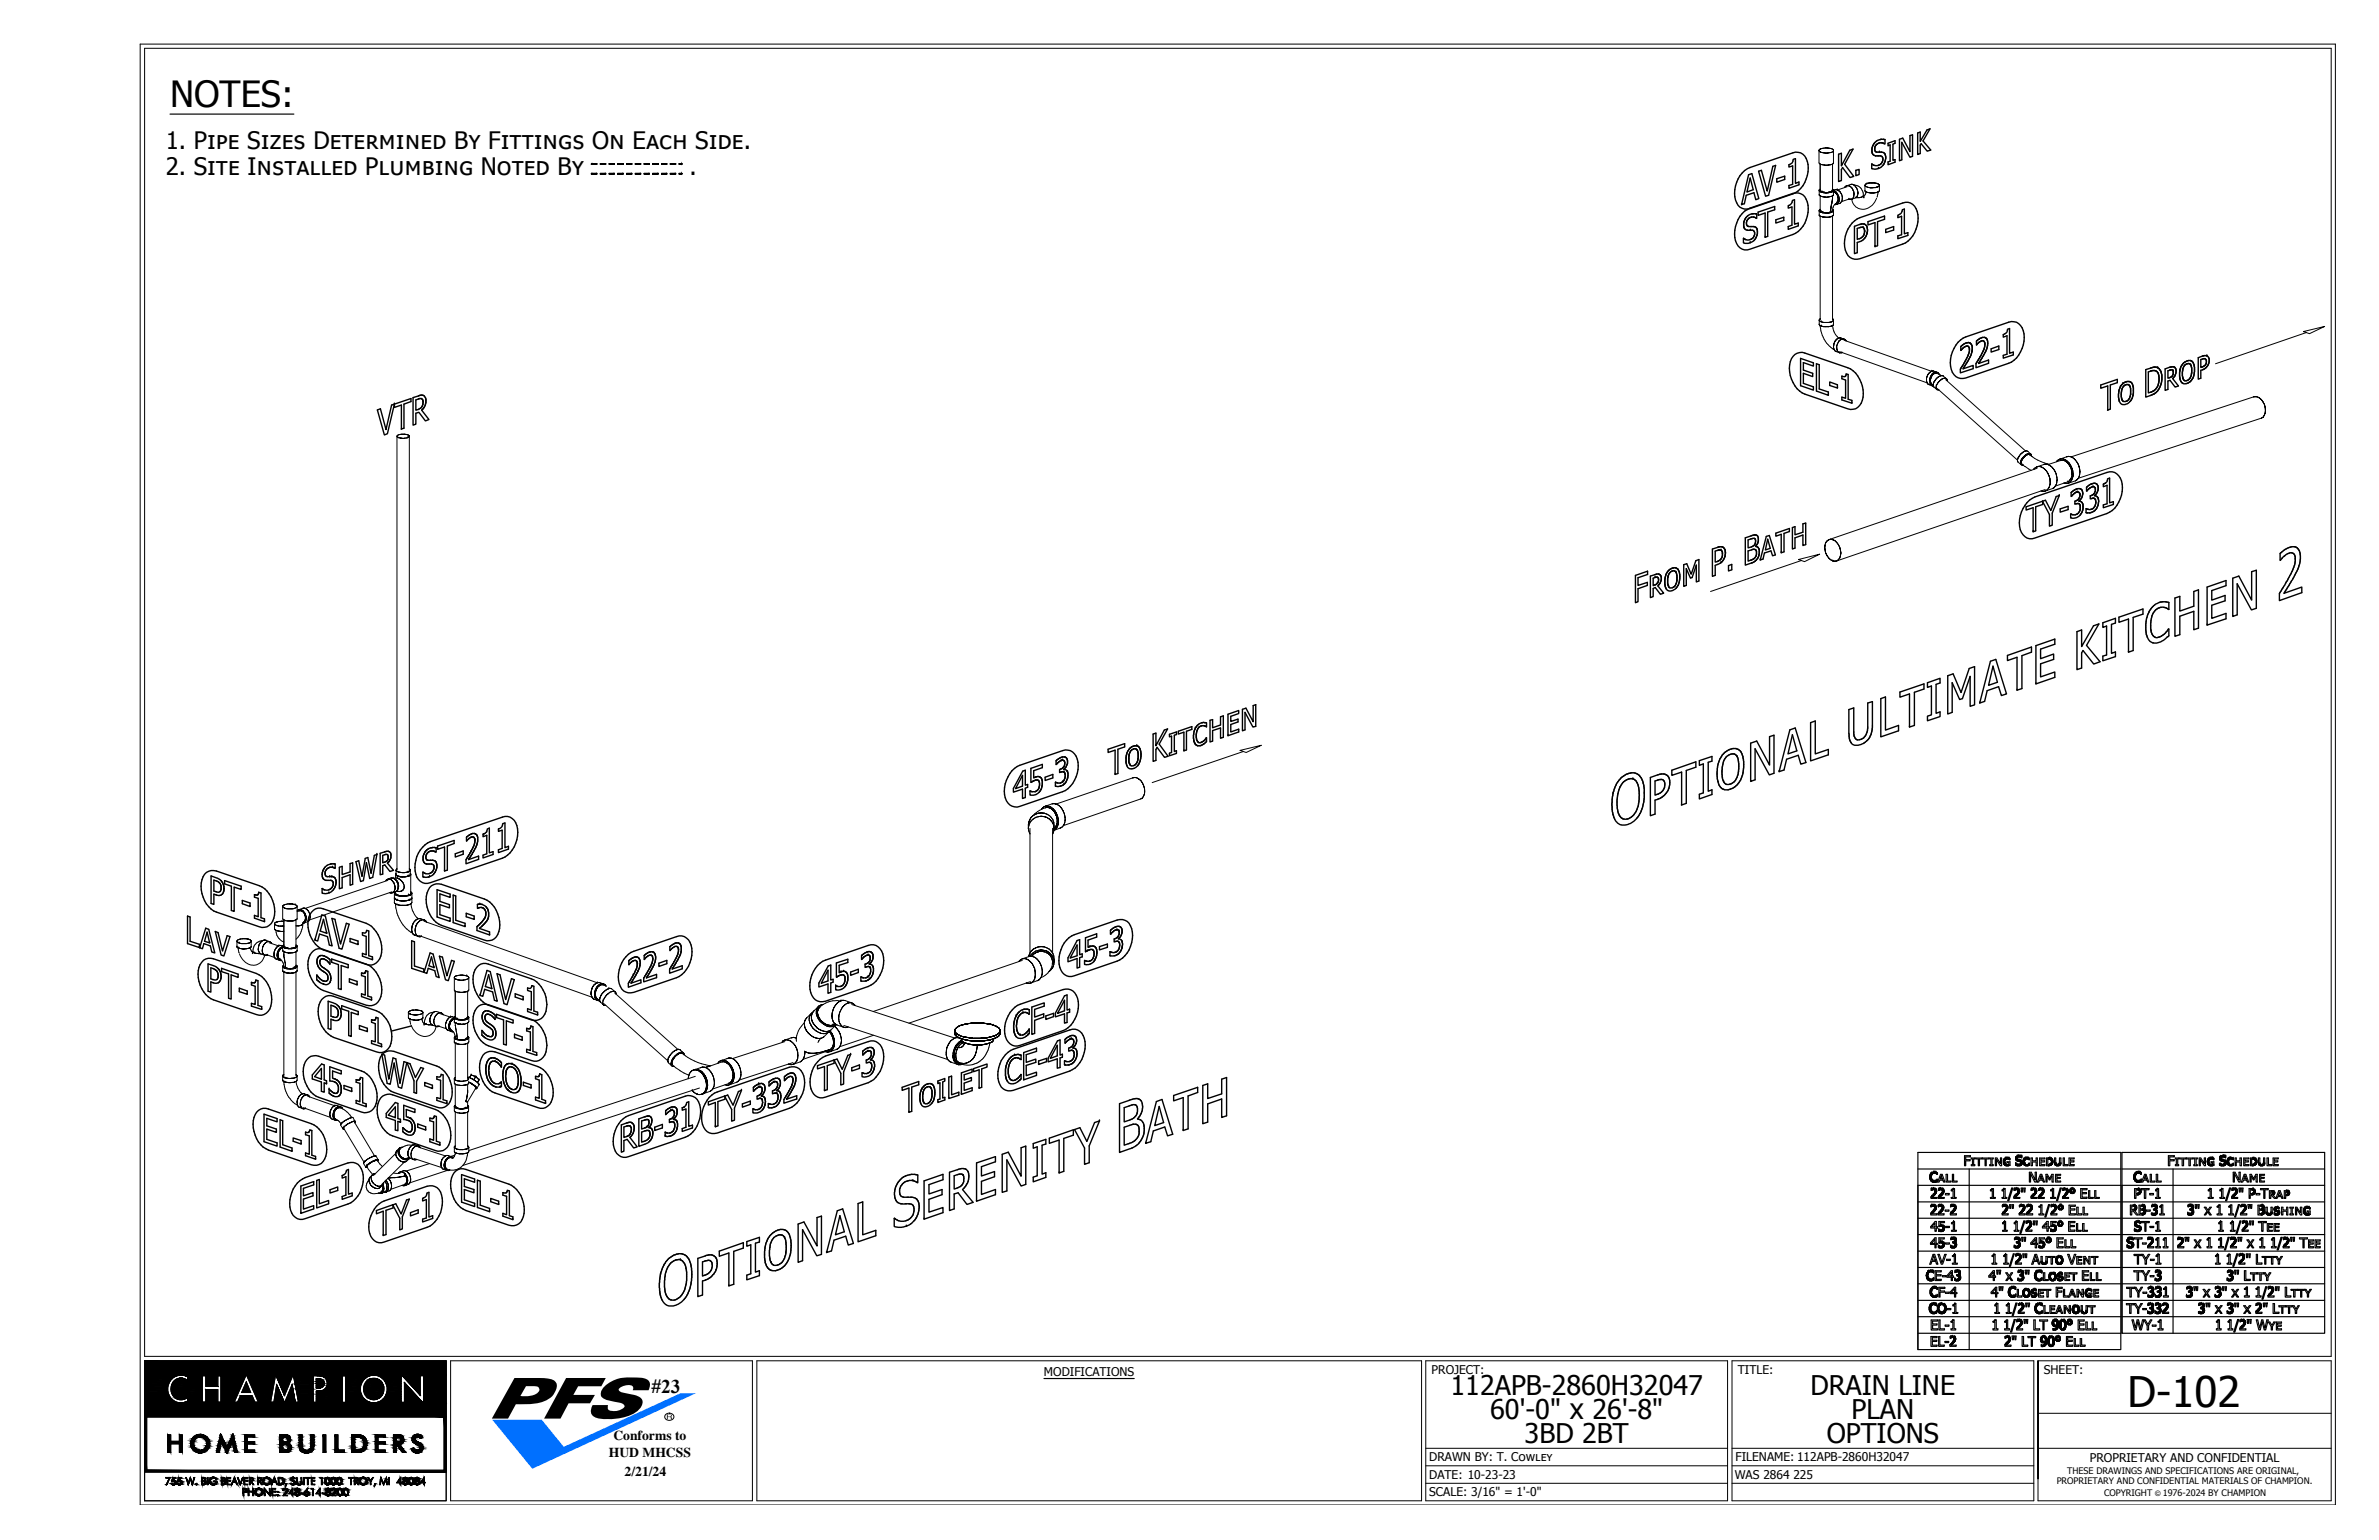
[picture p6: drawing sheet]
<svg xmlns="http://www.w3.org/2000/svg" width="432mm" height="279mm" viewBox="0 0 432 279" stroke-linecap="round" stroke-linejoin="round" font-family="sans-serif">
<defs><g id="words">
<text font-size="7.6" x="386.2" y="255.3">D-102</text>
<text font-size="6.6" x="30.9" y="19.3">NOTES:</text>
<g font-size="4.9">
<text x="263.3" y="253">112APB-2860H32047</text>
<text x="270.5" y="257.4">60'-0&quot; x 26'-8&quot;</text>
<text x="328.6" y="253">DRAIN LINE</text>
<text x="336" y="257.4">PLAN</text>
<text x="276.7" y="261.7">3BD 2BT</text>
<text x="331.6" y="261.7">OPTIONS</text>
</g>
<g font-size="4.4">
<text x="30.1" y="27.1">1. Pipe Sizes Determined By Fittings On Each Side.</text>
<text x="30.1" y="31.8">2. Site Installed Plumbing Noted By</text>
<text x="125.2" y="31.8">.</text>
</g>
<text font-size="3.5" x="118.2" y="252.7">#23</text>
<g font-size="2.5">
<text x="111.3" y="261.3">Conforms to</text>
<text x="110.5" y="264.3">HUD MHCSS</text>
<text x="113.4" y="267.7">2/21/24</text>
</g>
<g font-size="2.2">
<text x="189.5" y="249.6">MODIFICATIONS</text>
<text x="259.8" y="249.3">PROJECT:</text>
<text x="315.4" y="249.3">TITLE:</text>
<text x="371" y="249.3">SHEET:</text>
<text x="259.4" y="265.1">DRAWN BY: T. Cowley</text>
<text x="259.4" y="268.3">DATE: 10-23-23</text>
<text x="314.9" y="268.3">WAS 2864 225</text>
<text x="315" y="265.1">FILENAME: 112APB-2860H32047</text>
<text x="379.3" y="265.3">PROPRIETARY AND CONFIDENTIAL</text>
<text x="259.4" y="271.5">SCALE: 3/16&quot; = 1'-0&quot;</text>
</g>
<g font-size="1.6">
<text x="373.3" y="269.2">PROPRIETARY AND CONFIDENTIAL MATERIALS OF CHAMPION.</text>
<text x="375.2" y="267.4">THESE DRAWINGS AND SPECIFICATIONS ARE ORIGINAL,</text>
<text x="381.9" y="271.4">COPYRIGHT</text>
<text x="392.6" y="271.4">1976-2024 BY CHAMPION</text>
</g>
<text font-size="1.4" x="391.2" y="271.4">©</text>
</g></defs>
<g fill="none" stroke="#000" stroke-width=".18">
<path d="M25.4 8h398.5v265h-398.5zM26.2 8.8h396.9v237.3h-396.9zM107.4 31.5v.1M107.4 31.5h.9v.1h-.9zM107.4 29.7v.1M107.4 29.7h.9v.1h-.9zM109 31.5h.9v.1h-.9zM109 29.7h.9v.1h-.9zM110.6 31.5h.9v.1h-.9zM110.6 29.7h.9v.1h-.9zM112.1 31.5h1v.1h-1zM112.1 29.7h1v.1h-1z"/>
<path d="M113.7 31.5h1v.1h-1zM113.7 29.7h1v.1h-1zM115.3 31.5h1v.1h-1zM115.3 29.7h1v.1h-1zM116.9 31.5h1v.1h-1zM116.9 29.7h1v.1h-1zM118.5 31.5h1v.1h-1zM118.5 29.7h1v.1h-1zM120.1 31.5h.9v.1h-.9zM120.1 29.7h.9v.1h-.9zM121.7 31.5h.9v.1h-.9zM121.7 29.7h.9v.1h-.9z"/>
<path d="M123.3 31.5h.4v.1h-.4zM123.3 29.7h.4v.1h-.4zM123.7 31.5v.1M123.7 29.7v.1M330.2 27.3v2.2a2.08 2.08 0 0 0 1.7 .4l-.6 .1-.9-.2M330.2 29.5l.2 .3M330.2 27.3v.2v-.2M330.2 27.3h.1M330.2 39.1h.1M330.2 38.3l.1 .1-.1-.1M330.2 38.2h.1M330.2 38.1h.1"/>
<path d="M330.2 35.4h.1M330.2 34.6l.1 .2-.1-.2M330.2 34.5h.1M330.2 34.5v.8M330.2 38.2v.8M330.2 27.5l.2 .1-.2-.1M330.2 27.1v.2v-.2M330.3 39.2l-.1-.1 .1 .1M330.3 38.4l.1 .1-.1-.1M330.3 38.1h-.1h.1M330.3 35.5l-.1-.1 .1 .1M330.3 34.8h.1h-.1"/>
<path d="M330.3 34.4l-.1 .1 .1-.1M330.4 38.3h.1M330.4 38l-.1 .1 .1-.1M330.4 34.3l-.1 .1 .1-.1M330.4 34.6v.1zM330.4 27.6h.1h-.1M330.4 27.1h-.2h.2M330.4 29.8v4.8M330.4 35.5v2.7M330.4 39.2v18.9M330.4 39.2h-.1h.1M330.4 38.5h.2h-.2"/>
<path d="M330.4 35.6l-.1-.1 .1 .1M330.4 34.8l.2 .1-.2-.1M330.4 34.7l.1 .1zM330.5 34.7h.1M330.5 38.4l-.1-.1 .1 .1M330.5 38.4h.1M330.5 34.8h.2zM330.5 27.6l.3 .1-.3-.1M330.5 27l-.1 .1 .1-.1M330.6 39.3l-.2-.1 .2 .1M330.6 38.5l.2 .1-.2-.1M330.6 38.4h-.1h.1"/>
<path d="M330.6 35.6h-.2h.2M330.6 34.9h.2h-.2M330.7 38.5h.1M330.7 38.5h.2zM330.7 34.8l.2 .1zM330.7 34.8h.1M330.8 38.5l-.2-.1 .2 .1M330.8 27.7h.2h-.2M330.8 26.9l.8-.1-1.1 .2M330.8 39.4l-.2-.1 .2 .1M330.8 38.6h.2h-.2M330.8 35.7l-.2-.1 .2 .1"/>
<path d="M330.8 34.9l.2 .1-.2-.1M330.9 34.9h.2h-.2M330.9 38.5l.3 .1zM330.9 34.9h.3zM331 38.5h-.2h.2M331 39.4h.9zM331 39.4h-.2h.2M331 38.6l.3 .1-.3-.1M331 35.7h.9zM331 35.7h-.2h.2M331 35h.3h-.3M331.1 34.9h.2h-.2"/>
<path d="M331.1 38.6h.6zM331.1 38.6l-.1-.1 .1 .1M331.2 34.9h.2zM331.2 38.6h.3zM331.3 34.9h.5zM331.3 38.7h.6zM331.3 35h.6zM331.4 34.9h.3M331.5 38.6l.8-.1zM331.7 34.9h.2zM331.8 34.9h.2h-.2M331.9 38.7l.2-.1-.2 .1"/>
<path d="M331.9 35l.2-.1-.2 .1M331.9 38.6h-.2h.2M331.9 34.9l.3-.1zM331.9 26.9l-.3-.1 .3 .1M332 34.9l.2-.1-.2 .1M332.1 39.4h-.2h.2M332.1 38.6h.2h-.2M332.1 38.5l-.2 .1 .2-.1M332.1 35.7h-.2h.2M332.1 34.9h.2h-.2M332.2 34.8h.2zM332.2 29.9h-.3h.3"/>
<path d="M332.2 26.9l.2 .1zM332.2 26.9h-.3h.3M332.3 38.5h.1M332.3 38.5h-.2h.2M332.3 38.5v-.2v.2M332.3 38.3v-.2v.2M332.3 38.1v-.3v.3M332.3 39.3l-.2 .1 .2-.1M332.3 38.6l.2-.1-.2 .1M332.3 35.6l-.2 .1 .2-.1M332.3 34.9l.2-.1-.2 .1M332.4 37.5l-.1 .3"/>
<path d="M332.4 37.5v-.3v.3M332.4 34.8l.1-.1zM332.4 38.4l-.1 .1M332.4 38.4l-.1 .1 .1-.1M332.4 37.2l.1-.3-.1 .3M332.4 38.4h.1M332.4 29.8l-.2 .1 .2-.1M332.4 27l.3 .1 .1 .2a1.92 1.92 0 0 1-1.8 .4 1.92 1.92 0 0 0 1.8-.4M332.4 27l.3 .1 .1 .2M332.5 39.2l-.2 .1 .2-.1M332.5 38.5l.2-.1-.2 .1M332.5 36.9v-.3v.3"/>
<path d="M332.5 35.6h-.2h.2M332.5 34.8h.2h-.2M332.5 34.7l.1-.1zM332.5 38.4h-.1h.1M332.5 36.6l.1-.3-.1 .3M332.6 38.3h.1M332.6 36.3v-.2v.2M332.6 34.6h.1M332.6 38.2v.1v-.1M332.6 36.1v-.2v.2M332.6 34.3h.1M332.6 29.8h-.2h.2"/>
<path d="M332.6 29.8v4.8M332.6 35.5v.4M332.6 39.2v18.9M332.7 39.2h-.2h.2M332.7 38.4v-.1v.1M332.7 35.5l-.2 .1 .2-.1M332.7 34.8v-.1v.1M332.7 39.1v.1v-.1M332.7 38.3l.1-.1-.1 .1M332.7 35.4v.1v-.1M332.7 34.7l.1-.1-.1 .1M332.7 34.4l-.1-.1 .1 .1"/>
<path d="M332.7 29.7l-.1 .1 .1-.1M332.8 39l-.1 .1 .1-.1M332.8 38.2h.1M332.8 38.1h-.1h.1M332.8 35.3l-.1 .1 .1-.1M332.8 34.8h.1zM332.8 34.6h.1h-.1M332.8 34.5l-.1-.1 .1 .1M332.8 29.5l-.1 .2 .1-.2M332.8 27.3v2.2M332.8 34.6v.7M332.8 38.2v.8"/>
<path d="M333 34.8h.1M332.9 34.6h.1M333 34.8v.1zM333 34.9h.1zM333 34.9l.2 .1zM333.1 34.7l-.2-.1 .2 .1M333.1 34.4l-.3 .1M333.1 34.4h.2h-.2M333.1 34.9l.1 .1zM333.2 37l-.4 .4-.2 .8M333.2 35.1h.1M333.2 35l.1 .1z"/>
<path d="M333.2 36.9v.1l.2-.2-.1 .1M333.2 35.1h.1zM333.2 34.8l-.1-.1 .1 .1M333.3 34.4h.2h-.2M333.3 35.1l.1 .1zM333.3 36.9h.1M333.3 35.1l.2 .2zM333.4 36.8h.1zM333.4 35.2l.1 .1zM333.4 35.1l-.2-.3 .2 .3M333.4 36.8h.1M333.5 35.3v.1z"/>
<path d="M333.5 34.4l.1 .1-.1-.1M333.5 34.4h.1M333.5 36.8h.1M333.5 37l.1-.1-.1 .1M333.5 35.4v.1zM333.5 36.7v.1zM333.5 35.5l.1 .1zM333.5 35.3l-.1-.2 .1 .2M333.5 35.5v-.2v.2M333.6 36.5l-.1 .2zM333.6 35.6v.1zM333.6 36.5h.1"/>
<path d="M333.6 36.6l-.1 .1M333.6 36.9l.1-.2-.1 .2M333.6 36.4v.1zM333.6 35.8l.1 .1zM333.6 35.8h.1M333.6 34.5l.2 .2-.2-.2M333.6 36.5l.1-.2-.1 .2M333.6 35.7l-.1-.2 .1 .2M333.7 36.3l-.1 .1zM333.7 36.2v.1zM333.7 36v.2zM333.7 36.2h.1"/>
<path d="M333.7 35.5l-.2-.2 .2 .2M333.7 36.3v-.1v.1M333.7 36.2v-.3v.3M333.7 35.9l-.1-.2 .1 .2M333.7 36.7l.1-.2-.1 .2M333.8 35.7l-.1-.2 .1 .2M333.8 36.5v-.3v.3M333.8 36.2v-.2v.2M333.8 36v-.3v.3M333.8 34.7l.2 .1-.2-.1M333.9 36.9l-.9 .2h.3M334 34.8l.1 .3-.1-.3"/>
<path d="M334.1 36.8l-.2 .1 .2-.1M334.1 35.1l.2 .2-.2-.2M334.2 36.7l-.1 .1 .1-.1M334.3 35.3v.2v-.2M334.3 36.5l-.1 .2 .1-.2M334.3 36.3v.2v-.2M334.3 35.5l.1 .3-.1-.3M334.4 36l-.1 .3 .1-.3M334.4 35.8v.2v-.2M334.8 34h.1M334.9 33.8l-.1 .2 .1-.2M335.1 33.7l-.2 .1 .2-.1"/>
<path d="M335.3 33.7h-.2h.2M335.3 33.9l-1.8 .6M335.5 33.7h-.2h.2M335.5 36.2h.1M335.6 36.2h.1M335.7 33.7h-.2h.2M335.8 33.5l.2-.1-.2 .1M335.8 33.5l-.7 .2M335.9 33.9l-.2-.2 .2 .2M335.9 36l-1.6 .6M336 33.4h.2h-.2M336.1 34l-.2-.1 .2 .1"/>
<path d="M336.2 36.1l.1-.1-.1 .1M336.2 34.2l-.1-.2 .1 .2M336.2 33.4l.2 .1-.2-.1M336.3 36l.1-.2-.1 .2M336.3 34.5l-.1-.3 .1 .3M336.4 35.8l.1-.2-.1 .2M336.4 33.5l.2 .1-.2-.1M336.5 35.6v-.3v.3M336.5 34.8l-.2-.3 .2 .3M336.5 35.3v-.2v.2M336.5 35.1v-.3v.3M336.5 33.6a1.85 1.85 0 0 1 1.7 2.1l.1 .2"/>
<path d="M336.6 33.6l.2 .2-.2-.2M336.7 35.9l-.7 .3 .2-.1-.6 .1h.4M336.8 33.8l.1 .2-.1-.2M336.8 35.9h-.1h.1M336.9 35.9h.5zM336.9 35.9h.1M336.9 34l.2 .2-.2-.2M337 35.7l-.2 .2 .2-.2M337.1 34.2v.3v-.3M337.1 35.6l-.1 .1 .1-.1M337.1 34.5l.1 .3-.1-.3M337.2 35.3l-.1 .3 .1-.3"/>
<path d="M337.2 35.1v.2v-.2M337.2 34.8v.3v-.3M337.7 35.8l-.3 .1 .3-.1M337.9 35.8h-.2h.2M338 35.7l-.1 .1 .1-.1M338.2 35.6l-.2 .1 .2-.1M338.2 35.5v.1v-.1M338.2 35.8l.1 .1M338.5 33.7h.1M338.5 33.6h.1M338.5 33.7v.9M338.5 34.7v-.1v.1"/>
<path d="M338.5 33.7l.2 .1-.2-.1M338.6 33.4l-.1 .2 .1-.2M338.7 34.8l-.2-.1 .2 .1M338.7 33.8l.1 .1-.1-.1M338.7 33.4h-.1h.1M338.7 34.8l-.5 .9M338.8 34.9l-.1-.1 .1 .1M338.8 33.9l.2 .1-.2-.1M338.9 33.3l-.2 .1 .2-.1M338.9 33.3h.1M339 34.9h-.2h.2M339 34h.3h-.3"/>
<path d="M339.1 33.2l-.2 .1 .2-.1M339.3 35l-.3-.1 .3 .1M339.3 34l.3 .1-.3-.1M339.3 33.2h-.2h.2M339.6 35h.5zM339.6 35h-.3h.3M339.6 34.1l.5-.1zM339.6 33.2h-.3h.3M339.9 33.2h-.3h.3M340.1 34h.3h-.3M340.2 33.2h-.3h.3M340.4 35h-.3h.3"/>
<path d="M340.4 34h.2h-.2M340.4 33.2h-.2h.2M340.6 36a2.5 2.5 0 0 1-3.8 1.5l-.5-.6-.2-.7M340.6 34.9l-.2 .1 .2-.1M340.6 34l.2-.1-.2 .1M340.7 33.3l-.3-.1 .3 .1M340.8 34.8l-.2 .1 .2-.1M340.8 33.9l.2-.1-.2 .1M340.9 33.4l-.2-.1 .2 .1M340.9 34.8l-.2 1M341 34.8h-.2h.2M341 33.8l.1-.1-.1 .1"/>
<path d="M341 33.4h-.1h.1M341.1 34.7l-.1 .1 .1-.1M341.1 33.7v-.1v.1M341.1 33.5l-.1-.1 .1 .1M341.1 34.6v.1v-.1M341.1 33.6v-.1v.1M341.1 33.6v1M330.2 58.9h.1M330.2 58.1v.1v-.1M330.2 58h.1M330.2 58v.8M330.2 59v-.1v.1"/>
<path d="M330.2 58.2l.2 .1-.2-.1M330.4 59.1a5.3 5.3 0 0 0 2.5 4.3l-.1-.2 .1 .2M330.4 59.1h.2h-.2M330.4 59.1l-.2-.1 .2 .1M330.4 58.3l.2 .1-.2-.1M330.4 57.9l-.2 .1 .2-.1M330.4 57.8h.1M330.6 59.1h.1M330.6 58.4l.2 .1-.2-.1M330.6 58.4h.1M330.8 59.2l-.2-.1 .2 .1M330.8 58.5h.2h-.2"/>
<path d="M331 59.3h.9zM331 59.3l-.2-.1 .2 .1M331 58.5h.3h-.3M331.3 58.5h.6zM331.9 58.5h.2h-.2M332.1 59.2l-.2 .1 .2-.1M332.1 58.5l.3-.1-.3 .1M332.4 59.2h-.3h.3M332.4 58.4l.2-.1-.2 .1M332.6 59.1l-.2 .1 .2-.1M332.6 58.3h.1h-.1M332.6 59.1a3.1 3.1 0 0 0 1.2 2.2"/>
<path d="M332.7 57.9h.1M332.7 59l-.1 .1 .1-.1M332.7 58.3l.1-.1-.1 .1M332.7 58v-.1v.1M332.8 58.9l-.1 .1 .1-.1M332.8 58.8v.1v-.1M332.8 58.2h.1M332.8 58.1l-.1-.1 .1 .1M332.8 58.1v.7M72.1 79.2l.1 .1M72.1 79.2l.3-.3 1-.1-1 .1-.3 .1 .1 .3M72.1 79.2v78.7"/>
<path d="M72.2 79.3l.2 .1M72.4 79.4l.2 .1-.2-.1M72.6 79.5h.3h-.3M72.9 79.5l1.1-.1zM73.7 78.8h-.3h.3M74 79.4h.1M74 78.9l-.3-.1 .3 .1M74.1 79.3l-.1 .1 .1-.1M74.1 79.3l.2-.1-.2 .1M74.1 79l-.1-.1 .1 .1M74.3 79.2h.1M74.3 79h-.2h.2"/>
<path d="M74.3 79.2v-.2v.2M74.3 79.2v78.7M332.8 62.9v-.2v.2M332.8 63.2v-.3v.3M332.8 62.7l.1-.3-.1 .3M332.9 62.4l.1-.3-.1 .3M333 62.1l.1-.2-.1 .2M333 63.6l-.1-.2 .1 .2M333.1 61.9l.1-.2-.1 .2M333.2 63.8l-.2-.2 .2 .2M333.2 61.7l.2-.2-.2 .2M333.3 63.8h-.1h.1"/>
<path d="M333.3 63.8l.6 .2M333.4 63.2v.2v-.2M333.4 62.9v.3v-.3M333.4 63.4l.1 .2-.1-.2M333.4 62.6v.3v-.3M333.4 61.5l.2-.1-.2 .1M333.5 63.6l.1 .2-.1-.2M333.5 62.3l-.1 .3 .1-.3M333.6 63.8l.1 .1-.1-.1M333.6 61.4l.2-.1-.2 .1M333.7 62.1l-.2 .2 .2-.2M333.7 63.9l.2 .1-.2-.1"/>
<path d="M333.8 61.8l-.1 .3 .1-.3M333.8 61.3h.4zM333.9 64h.4zM333.9 63.8l15.9 5.7M334 61.7l-.2 .1 .2-.1M334.2 61.6l-.2 .1 .2-.1M334.2 61.3l.6 .3M334.3 64h.1M334.4 61.5l-.2 .1 .2-.1M334.6 61.5h-.2h.2M334.7 61.7l15.9 5.7M334.9 61.6h-.1h.1"/>
<path d="M335.1 61.8h.1M335.1 61.8l-.2-.2 .2 .2M349.7 69.1v-.3v.3M349.7 68.8v-.2v.2M349.7 68.6l.1-.2-.1 .2M349.7 69.3v-.2v.2M349.8 68.4v-.3v.3M349.8 69.5l-.1-.2 .1 .2M349.8 68.1l.2-.2-.2 .2M349.9 69.6l-.1-.1 .1 .1M350 67.9l.1-.2-.1 .2M350 69.7l-.1-.1 .1 .1"/>
<path d="M350.1 67.7l.2-.1-.2 .1M350.2 69.8l-.2-.1 .2 .1M350.2 69.8l.5 .2M350.2 69l.1 .3-.1-.3M350.3 69.3v.2v-.2M350.3 68.8l-.1 .2 .1-.2M350.3 67.6l.1-.2-.1 .2M350.3 69.5l.1 .2-.1-.2M350.3 68.5v.3v-.3M350.4 69.7l.1 .1-.1-.1M350.4 69.3h.1M350.4 68.7v.3z"/>
<path d="M350.4 69.2v-.2v.2M350.4 68.9v.1v-.1M350.4 69h.1M350.4 68.9v-.2v.2M350.4 68.3l-.1 .2 .1-.2M350.4 68.7h.1M350.4 69.4v-.2v.2M350.4 68.7l.1-.2-.1 .2M350.4 67.4h.2h-.2M350.5 69.8l.1 .1-.1-.1M350.5 69.5l-.1-.1 .1 .1M350.5 68.5l.1-.2-.1 .2"/>
<path d="M350.5 68.5l-.1 .2M350.5 68.1l-.1 .2 .1-.2M350.6 69.6l-.1-.1 .1 .1M350.6 68.3v-.1v.1M350.6 68.2l-.1 .3zM350.6 69.9l.1 .1-.1-.1M350.6 67.4h.1M350.6 68.2h.1M350.6 69.7v-.1v.1M350.6 68.2l.1-.2-.1 .2M350.6 67.9l-.1 .2 .1-.2M350.7 70l.2 .1-.2-.1"/>
<path d="M350.7 69.8l.2 .1v-.2v.2M350.7 69.8l-.1-.1 .1 .1M350.7 68l.2-.1-.2 .1M350.8 68h.1M350.8 67.3l-.2 .1 .2-.1M350.8 67.3h.1h-.1M350.8 67.7l-.2 .2 .2-.2M350.9 67.9l.1-.1-.1 .1M350.9 70v-.1v.1M350.9 69.7v-.2v.2M350.9 70.1v-.1v.1M350.9 69.5h.1"/>
<path d="M350.9 67.3l.6 .2M351 67.8l.1-.1-.1 .1M351 67.6l-.2 .1 .2-.1M351 67.8l-.1 .1M351 67.8h.1M351 70.2l.7 .5h-.1M351 70.2l-.1-.1 .1 .1M351 69.3l-.1 .2 .1-.2M351 69.3l.2-.2-.2 .2M351.1 67.7h.2zM351.2 67.7h.1M351.2 69.1l.1-.2-.1 .2"/>
<path d="M351.2 67.6h-.2h.2M351.2 67.6h.1M351.3 68.9l.2-.2-.2 .2M351.3 67.7h.1zM351.3 67.5l-.1 .1 .1-.1M351.4 67.7h.1M351.4 70.4l.1 .2zM351.4 70.2v.2v-.2M351.4 67.7h.1h-.1M351.5 70l-.1 .2 .1-.2M351.5 70h.1M351.5 68.7l.1-.2-.1 .2"/>
<path d="M351.5 69.8v.2v-.2M351.5 67.7l.8 .5M351.6 68.5l.2-.1-.2 .1M351.6 70.5l14.6 13M351.7 69.6l-.2 .2 .2-.2M351.7 67.6l-.2-.1 .2 .1M351.7 70.7h.2zM351.8 69.4l-.1 .2 .1-.2M351.8 68.4l.2-.1-.2 .1M351.8 67.6h-.1h.1M351.9 67.8l-.1-.2 .1 .2M352 69.2l-.2 .2 .2-.2"/>
<path d="M352 67.9l-.1-.1 .1 .1M352 68.3l.2-.1-.2 .1M352.1 69l-.1 .2 .1-.2M352.2 68.2h.1h-.1M352.3 68.9l-.2 .1 .2-.1M352.3 68.2h.3zM352.5 68.7l-.2 .2 .2-.2M352.6 68.2h.1h-.1M352.7 68.7h-.2h.2M352.7 68.2l.6 .5M352.9 68.6l-.2 .1 .2-.1M353 68.6h-.1h.1"/>
<path d="M353.1 68.6h-.1h.1M353.1 68.9l14.6 12.9M353.4 68.8l-.1-.1 .1 .1M353.4 69v-.1v.1M353.4 68.9v-.1v.1M409 72h.4h-.4M409 72l-33.1 10.9M409.4 72h.3h-.3M409.7 72l.8 .5zM410.5 75.9l.5-.5zM410.5 72.5l.5 .9zM410.5 75.9l-33.3 10.9"/>
<path d="M411 73.4l.2 1.1zM411.2 74.5l-.2 .9zM418.1 60.2l3.8-1-2.7 1.3zM418.6 60.3l-16.5 5.7M331.2 99.3l.1 .6-.1-.6M331.3 99.9l.1 .5-.1-.5M331.3 98.8l-.1 .5 .1-.5M331.4 98.4l-.1 .4 .1-.4M331.6 98.1l-.2 .3 .2-.3M331.9 97.9l-.3 .2 .3-.2M332.3 97.8l-.4 .1 .4-.1M332.7 97.9l-.4-.1 .4 .1"/>
<path d="M333 98.1l-.3-.2 .3 .2M333.4 98.4l-.4-.3 .4 .3M333.7 98.8l-.3-.4 .3 .4M333.9 99.3l-.2-.5 .2 .5M334.1 99.8l-.2-.5 .2 .5M366.2 83.7v-.3v.3M366.2 83.4l.1-.2-.1 .2M366.3 83.8l-.1-.1 .1 .1M366.3 83.2h.1M366.3 83.8l.5 .5M366.4 82.9l-.1 .3 .1-.3M366.4 82.9l.2-.3-.2 .3"/>
<path d="M366.6 82.6l.2-.2-.2 .2M366.7 84.1l.1 .2-.1-.2M366.7 83.9v.2v-.2M366.8 83.7l-.1 .2 .1-.2M366.8 83.7h.1M366.8 82.4l.2-.2-.2 .2M366.8 84.3l.1 .1-.1-.1M366.9 84v-.2v.2M366.9 83.8v-.2v.2M366.9 84v.2v-.2M366.9 83.4l-.1 .3 .1-.3M366.9 83.6l.1-.2-.1 .2"/>
<path d="M366.9 83.6v.4zM366.9 84.4h.3zM366.9 84.2v-.2v.2M366.9 84.2l1.8 1.1M367 83.4l.2-.3-.2 .3M367 82.2l.3-.2-.3 .2M367.1 83.1l-.2 .3 .2-.3M367.2 83.1l.2-.2-.2 .2M367.2 83.1l-.3 .5zM367.3 82l.2-.1-.2 .1M367.3 82.8l-.2 .3 .2-.3M367.4 82.9l.2-.2-.2 .2"/>
<path d="M367.4 82.9l-.2 .2 .4-.4zM367.5 82.6l-.2 .2 .2-.2M367.5 81.9l.2-.1-.2 .1M367.6 82.7l.2-.1-.2 .1M367.6 82.7l.4-.2zM367.7 81.8h.3h-.3M367.8 82.6l.2-.1-.2 .1M367.8 82.4l-.3 .2 .3-.2M368 81.8l.1 .1-.1-.1M368 82.5l.2-.1-.2 .1M368 82.5h.4zM368 82.3l-.2 .1 .2-.1"/>
<path d="M368 82.3h.5zM368.1 81.9l.5 .5M368.2 82.4l.2 .1-.2-.1M368.4 82.5l.1 .1-.1-.1M368.5 82.6l-.1-.1 .1 .1M368.5 82.6l.4 .3M368.7 82.7v-.1v.1M368.7 82.6l-.1-.2 .1 .2M368.8 82.8l1.1 .7 2 .7M369.1 85.2h.1M369.4 84.9l-.3 .3 .3-.3M369.7 84.7l-.3 .2 .3-.2"/>
<path d="M369.7 85l-37.8 12.9M370 84.6l-.3 .1 .3-.1M370.4 84.7l-.4-.1 .4 .1M370.5 89.1h.1h-.1M370.6 89.1h.7zM370.8 84.8l-.4-.1 .4 .1M370.9 84.3l.4-.1-.4 .1M370.9 84.3l-1.2 .4M371.1 85.1l-.3-.3 .3 .3M371.2 88.8l-37.8 13 .3-.2-.3 .2M371.3 84.2h.3h-.3M371.4 85.4l-.3-.3 .3 .3"/>
<path d="M371.6 88.9l.2-.3-.2 .3M371.6 84.2l.4 .2-.4-.2M371.7 85.9l-.3-.5 .3 .5M371.8 88.6l.2-.3-.2 .3M371.9 86.3l-.2-.4 .2 .4M372 88.3l.1-.5-.1 .5M372 84.4l.4 .3-.4-.3M372.1 86.8l-.2-.5 .2 .5M372.1 87.8v-.5v.5M372.1 87.3v-.5v.5M372.4 84.7l.3 .3-.3-.3M372.5 88.6l-1.2 .5"/>
<path d="M372.7 85l.3 .4-.3-.4M372.8 88.5l-.3 .1 .3-.1M373 85.4l.2 .5-.2-.5M373 88.2l-.2 .3 .2-.3M373.2 85.9l.1 .5-.1-.5M373.3 86.4l.1 .5-.1-.5M373.3 83.8h.1M373.3 87.4l-.3 .8zM373.4 86.9l-.1 .5 .1-.5M373.5 83.5l-.2 .3 .2-.3M373.8 83.3l-.3 .2 .3-.2M373.9 83.6l.3-.1-.3 .1"/>
<path d="M373.9 83.6l-2.2 .7M374.2 83.2l-.4 .1 .4-.1M374.2 83.5h.4h-.4M374.5 83.3l-.3-.1 .3 .1M374.6 83.5l.3 .2-.3-.2M374.6 87.6l.1 .1-.1-.1M374.7 87.7h.7zM374.9 83.7l.3 .2-.3-.2M374.9 83.4l-.4-.1 .4 .1M375.1 82.9l.3-.1-.3 .1M375.1 82.9l-1.3 .4M375.2 83.9l.3 .3-.3-.3"/>
<path d="M375.2 83.7l-.3-.3 .3 .3M375.3 87.4h.1M375.3 87.4l-2.2 .8M375.4 82.8h.4h-.4M375.5 84.2l.2 .4-.2-.4M375.6 84l-.4-.3 .4 .3M375.6 87.2l-.3 .2M375.6 87.2h.1M375.7 87.5l.3-.3-.3 .3M375.7 84.6l.2 .4-.2-.4M375.8 82.8l.3 .2-.3-.2M375.8 87l-.2 .2"/>
<path d="M375.8 86.9v.1v-.1M375.8 84.5l-.2-.5 .2 .5M375.8 86.9h.1M375.9 85l.1 .4-.1-.4M376 87.2l.1-.4-.1 .4M376 86.7l-.1 .2M376 86.5v.2v-.2M376 85.4l.1 .5-.1-.5M376 86.5v-.1v.1M376 84.9l-.2-.4 .2 .4M376 86.1l.1-.1-.1 .1M376 86.3v.1"/>
<path d="M376.1 85.9l-.1 .4 .1-.4M376.1 86h.1M376.1 86.8l.2-.4-.2 .4M376.1 83l.4 .3-.4-.3M376.2 85.4l-.2-.5 .2 .5M376.3 86.4v-.5v.5M376.3 85.9l-.1-.5 .1 .5M376.5 83.3l.3 .3-.3-.3M376.7 87.2l-1.3 .5 .3-.2-.3 .2M376.8 83.6l.3 .4-.3-.4M377 87l-.3 .2 .3-.2M377.1 84l.2 .5-.2-.5"/>
<path d="M377.2 86.8l-.2 .2 .2-.2M377.3 84.5l.1 .5-.1-.5M377.4 86.4l-.2 .4 .2-.4M377.4 85l.1 .5-.1-.5M377.5 86l-.1 .4 .1-.4M377.5 85.5v.5v-.5M326.4 101.5l3.9-1-2.8 1.4zM327 101.7l-16.5 5.6M331.4 100.4l.2 .4-.2-.4M331.6 100.8l.3 .5-.3-.5M331.9 101.3l.4 .3-.4-.3M332.3 101.6l.4 .2-.4-.2"/>
<path d="M332.7 101.8h.7zM332.7 101.8h.1M333.7 101.6l.2-.4-.2 .4M333.9 101.2l.2-.4-.2 .4M334.1 100.8v-.5v.5M334.1 100.3v-.5v.5M225.1 136.1l3.8-.9-2.7 1.3zM225.6 136.4l-16.5 5.6M70.1 159.7l-.1 .2 .1-.2M70.2 159.6l-.1 .1 .1-.1M70.4 159.5l-.2 .1 .2-.1M70.4 159.7l-15 5.1"/>
<path d="M70.6 159.5h.2h-.2M70.6 159.5h-.2h.2M70.8 159.5h.1M71 159.3h.2h-.2M71 159.3l-.6 .2M71 159.6l-.2-.1 .2 .1M71.2 159.8l-.2-.2 .2 .2M71.2 159.3h.2h-.2M71.3 160l-.1-.2 .1 .2M71.4 159.3l.1 .1-.1-.1M71.4 159.3h.1M71.5 159.4l.3 .2-.3-.2"/>
<path d="M71.6 159.5h.1M71.8 159.6l.1 .2-.1-.2M71.8 159.6l-.2-.1 .2 .1M71.8 158.7v-.1v.1M71.8 158.6h.1M71.8 158.5h.1h-.1M71.8 158.6v.7M71.8 158.8v-.1v.1M71.9 158.7h.1M71.9 157.9l.1 .1-.1-.1M71.9 157.9h.1M71.9 157.9v.7"/>
<path d="M71.9 159.8l.2 .2-.2-.2M71.9 159.7l-.1-.1 .1 .1M71.9 157.8v.1v-.1M72 158.8h-.2h.2M72 158.8l-.1-.1 .1 .1M72 158l.1 .1-.1-.1M72 157.6l-.1 .2 .1-.2M72.1 159.8l-.2-.1 .2 .1M72.1 159.3h.1M72.1 157.6h.1M72.1 159.3l-.6 .1M72.1 159.3h.1h-.1"/>
<path d="M72.1 158.9l-.1-.1 .1 .1M72.1 158.1l.2 .1-.2-.1M72.2 159.3l.1 .1-.1-.1M72.2 159.3h.1M72.3 159.4h.1M72.3 159l-.2-.1 .2 .1M72.3 158.2h.2h-.2M72.3 159.4l.2 .1-.2-.1M72.5 159.5l.1 .1-.1-.1M72.5 159h-.2h.2M72.5 158.2l.3 .1-.3-.1M72.6 159.6h.1"/>
<path d="M72.6 159.6l.1 .1-.1-.1M72.7 159.7l.2 .2-.2-.2M72.7 159.1h.8zM72.7 159.1l-.2-.1 .2 .1M72.8 159h.6zM72.8 159h-.3h.3M72.8 158.3h.8zM72.9 159.9l.2 .2-.2-.2M73.6 159h-.2h.2M73.6 158.3l.3-.1-.3 .1M73.7 159l-.2 .1 .2-.1M73.9 159h-.3h.3"/>
<path d="M73.9 158.2h.2h-.2M74 159h-.3h.3M74.1 158.9l-.2 .1 .2-.1M74.1 158.9h.1M74.1 158.2h.1M74.2 159h-.2h.2M74.2 159h.1M74.3 158.9h-.2h.2M74.3 158.1l-.2 .1 .2-.1M74.3 158.1l.1-.1-.1 .1M74.3 158.9l-.1 .1 .1-.1M74.3 157.6h.1"/>
<path d="M74.4 158.8l-.1 .1 .1-.1M74.4 158l.1-.1-.1 .1M74.4 157.7l-.1-.1 .1 .1M74.5 158.8l-.2 .1 .2-.1M74.5 158.7l-.1 .1 .1-.1M74.5 158.6h.1M74.5 158.5h.1M74.5 157.9h.1M74.5 157.8l-.1-.1 .1 .1M74.5 157.8v.8M74.5 158.8h.1M74.5 158.7h.1"/>
<path d="M74.5 158.5v.2v-.2M74.5 158.7v3.4M186.6 150.3l.3 1zM186.6 149.7v.6l.1-.5M186.6 149.7l.1-.5-.1 .5M186.7 149.2l.2-.5-.2 .5M186.7 149.8l-.1 .5M186.9 148.7l.3-.4-.3 .4M186.9 150.3v22.6M187.2 148.3l.3-.3-.3 .3M187.5 148l.5-.3-.5 .3M188 147.7l.5-.2-.5 .2"/>
<path d="M188.5 148.2h1zM188.5 147.5h1zM188.5 148.2a2.27 2.27 0 0 0-1.8 1.6M189.1 146.7v.1v-.1M189.4 146.4l-.3 .3 .3-.3M189.5 147.5a2.33 2.33 0 0 1 1.8 2.8M189.7 146.6a4.3 4.3 0 0 0-2.1 1.4M189.7 146.6l.3-.1-.3 .1M189.7 146.3l-.3 .1 .3-.1M190 148.3l-.5-.1 .5 .1M190 146.5h.3h-.3M190.1 146.2l-.4 .1 .4-.1"/>
<path d="M190.1 146.5h.1M190.3 146.5l.3 .1-.3-.1M190.4 146.5l.1 .1M190.5 148.6l-.5-.3 .5 .3M190.5 146.3l-.4-.1 .4 .1M190.5 146.6h.1M190.6 146.6l.3 .2-.3-.2M190.8 146.7h.1M190.8 148.9l-.3-.3 .3 .3M190.8 146.5l-.3-.2 .3 .2M190.8 146.8h.1M190.9 146.8l.2 .2-.2-.2"/>
<path d="M191 145.8h.3h-.3M191 145.8l-1.3 .5M191.1 151.3v-.1v.1M191.1 150.3v22.6M191.1 151.2l.2-.5-.2 .5M191.1 149.3l-.3-.4 .3 .4M191.1 147l.3 .3-.3-.3M191.1 147l.1 .1M191.2 146.8l-.4-.3 .4 .3M191.2 147.1h.1M191.3 150.7v-.4v.4M191.3 150.6l.2-.1-.2 .1"/>
<path d="M191.3 149.8l-.2-.5 .2 .5M191.3 150.3v-.5v.5M191.3 145.8l.8 .3zM191.4 147.3l.2 .4-.2-.4M191.4 150.2h.1M191.4 147.4h.1M191.5 150.5l.2-.2-.2 .2M191.5 147.1l-.3-.3 .3 .3M191.5 150.2h.1M191.5 150.2l-.2 .1 .2-.1M191.5 147.5v-.1v.1M191.6 147.7l.2 .4-.2-.4"/>
<path d="M191.6 147.9l.1 .1M191.7 149.9l-.2 .3 .2-.3M191.7 149.9h.1M191.7 150.3l.2-.4-.2 .4M191.7 147.5l-.2-.4 .2 .4M191.7 148h.1M191.7 149.8v.1M191.8 148.1l.1 .4-.1-.4M191.8 149.6l-.1 .3 .1-.3M191.8 149.5l.1-.1-.1 .1M191.9 148.5v.4v-.4M191.9 148.5h.1"/>
<path d="M191.9 148.4v.1M191.9 149.4h.1M191.9 149.3l-.1 .3 .1-.3M191.9 148.9v.4v-.4M191.9 149.1h.1M191.9 148.9v.1M191.9 149.9l.2-.4-.2 .4M191.9 148l-.2-.5 .2 .5M192.1 149.5v-.4v.4M192.1 149.1v-.6v.6M192.1 148.5l-.2-.5 .2 .5M192.1 146.1l.3 .2-.3-.2"/>
<path d="M192.4 146.3l.3 .4-.3-.4M192.4 150.2l-1.1 .5M192.7 150.1l-.3 .1 .3-.1M192.7 146.7l.3 .4-.3-.4M193 149.9l-.3 .2 .3-.2M193 147.1l.2 .5-.2-.5M193.2 149.5l-.2 .4 .2-.4M193.2 147.6l.1 .5-.1-.5M193.3 149.1l-.1 .4 .1-.4M193.3 148.1v.5v-.5M193.3 148.6v.5v-.5M205.6 141.1h.4h-.4"/>
<path d="M205.6 141.1l-13.9 4.8M206 141.1h.3h-.3M206.3 141.1l.8 .5zM207.1 144.9l.5-.5zM207.1 141.6l.5 .9zM207.1 144.9l-14.1 4.9M207.6 142.5l.2 1.1zM207.8 143.6l-.2 .8zM43 171.8v-.1v.1M43 170.8l.1 .1-.1-.1M43 170.7h.1M43 170.7v1"/>
<path d="M43.1 171.9l-.1-.1 .1 .1M43.1 170.9l.1 .1-.1-.1M43.1 170.6l-.1 .1 .1-.1M43.2 172h.2h-.2M43.2 172l-.1-.1 .1 .1M43.2 171l.2 .1-.2-.1M43.2 170.5l-.1 .1 .1-.1M43.2 172h.1M43.2 172l.2 .9M43.3 170.5h-.1h.1M43.4 172h.1M43.4 171.1l.2 .1-.2-.1"/>
<path d="M43.4 171.1h.1M43.5 173.1a2.54 2.54 0 0 0 3.5 1.7l.6-.5 .4-1M43.5 170.4l-.2 .1 .2-.1M43.6 172.1l-.2-.1 .2 .1M43.6 171.2h.3h-.3M43.8 170.3l-.3 .1 .3-.1M43.9 172.1h.8zM43.9 172.1h-.3h.3M43.9 171.2h.2h-.2M44.1 170.3h-.3h.3M44.1 171.2h.6zM44.3 170.3h-.2h.2"/>
<path d="M44.6 170.3h-.3h.3M44.7 171.2h.3h-.3M44.9 170.3h-.3h.3M45 172.1h-.3h.3M45 171.2l.2-.1-.2 .1M45.1 170.4l-.2-.1 .2 .1M45.2 172l-.2 .1 .2-.1M45.2 171.1l.2-.1-.2 .1M45.3 170.5l-.2-.1 .2 .1M45.4 172h-.2h.2M45.4 171l.1-.1-.1 .1M45.4 171.9l.2 .7 .3 .2"/>
<path d="M45.5 170.6l-.2-.1 .2 .1M45.5 171.9l-.1 .1 .1-.1M45.5 170.9h.1h-.1M45.6 170.6h-.1h.1M45.6 171.8l-.1 .1 .1-.1M45.6 171.7h.1M45.6 170.9v-.2v.2M45.6 170.7v-.1v.1M45.6 170.7v1M45.9 172.8l-.1 .2v-.1M45.9 172.8v-.2v.2M46.1 172.8l.1 .1-.1-.1"/>
<path d="M46.1 172.8h-.2h.2M46.2 172.9h.1M46.4 173l-.2-.1 .2 .1M46.7 173h.5zM46.7 173h-.3h.3M46.9 172.2v-.2v.2M46.9 172.5v-.3v.3M46.9 172v-.3v.3M46.9 171.7l.1-.3-.1 .3M47 172.7l-.1-.2 .1 .2M47 171.4l.2-.2-.2 .2M47.1 172.9l-.1-.2 .1 .2"/>
<path d="M47.2 171.2l.1-.3-.1 .3M47.2 173l-.1-.1 .1 .1M47.2 173h.1M47.3 170.9l.2-.1-.2 .1M47.4 173.1l-.2-.1 .2 .1M47.4 173.1l.7 .2M47.5 170.8l.2-.2-.2 .2M47.6 172.5v.2v-.2M47.6 172.7l.1 .2-.1-.2M47.6 172.2v.3v-.3M47.6 170.7a1.8 1.8 0 0 0-1.7 1.9v.2M47.7 171.9l-.1 .3 .1-.3"/>
<path d="M47.7 172.9l.1 .2-.1-.2M47.7 170.6h.2h-.2M47.8 171.7l-.1 .2 .1-.2M47.8 173.1l.2 .2-.2-.2M47.9 171.4l-.1 .3 .1-.3M47.9 170.6h.4zM48 173.3h.1h-.1M48 171.2l-.1 .2 .1-.2M48.1 173.3h.4zM48.2 171l-.2 .2 .2-.2M48.2 173.1l1.7 .6M48.3 170.6l.7 .3"/>
<path d="M48.4 170.9l-.2 .1 .2-.1M48.5 173.3h.1M48.6 173.3h-.1h.1M48.6 170.8l-.2 .1 .2-.1M48.8 170.8h-.2h.2M48.8 171l1.8 .6M49.1 171l-.1-.1 .1 .1M49.3 171.1l-.2-.1 .2 .1M49.3 171.2v-.1v.1M49.7 173.4v-.2v.2M49.7 173.2v-.3v.3M49.7 172.9l.1-.2-.1 .2"/>
<path d="M49.8 172.7l.1-.3-.1 .3M49.8 167.6l.1 .1-.1-.1M49.8 173.7l-.1-.3 .1 .3M49.8 167.6v.9M49.9 168.6l-.1-.1 .1 .1M49.9 167.7l.1 .1-.1-.1M49.9 167.5l-.1 .1 .1-.1M49.9 172.4l.1-.2-.1 .2M49.9 173.8l-.1-.1 .1 .1M50 168.7l-.1-.1 .1 .1M50 167.8l.1 .1-.1-.1M50 167.4l-.1 .1 .1-.1"/>
<path d="M50 172.2l.1-.2-.1 .2M50 173.9l-.1-.1 .1 .1M50.1 168.8l-.1-.1 .1 .1a2.3 2.3 0 0 0 1.4 2.1M50.1 167.9h.2h-.2M50.1 167.3l-.1 .1 .1-.1M50.1 172l.2-.2-.2 .2M50.2 174l-.2-.1 .2 .1M50.2 174l.6 .2M50.3 168.9l-.2-.1 .2 .1M50.3 167.9l.2 .1-.2-.1M50.3 173.4v.2v-.2M50.3 173.1v.3v-.3"/>
<path d="M50.3 171.8l.2-.1-.2 .1M50.3 167.3h-.2h.2M50.3 173.6l.1 .2-.1-.2M50.3 172.9v.2v-.2M50.4 173.8l.1 .2-.1-.2M50.4 173.3l.1 .3zM50.4 173.2v.1zM50.4 172.6l-.1 .3 .1-.3M50.5 173.6v.1zM50.5 173l-.1 .2zM50.5 171.7l.1-.1-.1 .1M50.5 173.5v.2z"/>
<path d="M50.5 173.1v.4zM50.5 168.9h-.2h.2M50.5 168h.3h-.3M50.5 174l.1 .2-.1-.2M50.5 173.7l.1 .2zM50.5 172.8v.2zM50.5 173.7h.1M50.5 172.7v.1zM50.5 172.4l-.1 .2 .1-.2M50.5 173.8h.1M50.6 167.2l-.3 .1 .3-.1M50.6 173.9h.1z"/>
<path d="M50.6 172.6l-.1 .1zM50.6 174.2h.2h-.2M50.6 171.6h.1M50.7 173.9l.1 .1zM50.7 172.4l-.1 .2zM50.7 172.2l-.2 .2 .2-.2M50.8 169h.6zM50.8 169l-.3-.1 .3 .1M50.8 168h.7zM50.8 174.2h.3zM50.8 174h.1M50.8 172.3l-.1 .1z"/>
<path d="M50.8 172.3l-.3 .3zM50.8 167.2h-.2h.2M50.8 172l-.1 .2 .1-.2M50.8 171.5l-.2 .1 .2-.1M50.8 171.5h.2h-.2M50.9 174l.1 .1-.2-.1v.1M50.9 172.2l-.1 .1zM50.9 172.1l-.1 .2 .1-.2M50.9 172.1l.2-.1zM51 174.1l.4 .6 .1 .4M51 172.1l-.1 .1zM51 172.1l.1-.1z"/>
<path d="M51 171.9l-.2 .1 .2-.1M51 171.5l.3 .2v.7M51.1 172h.1zM51.1 167.1l-.3 .1 .3-.1M51.2 172l.1-.1zM51.2 171.8l-.2 .1 .2-.1M51.2 171.8h.1M51.3 175.3l.1 .1-.1-.1M51.3 171.9h.1M51.3 171.7l-.1 .1 .1-.1M51.3 164.5v2.2a1.92 1.92 0 0 0 1.7 .4h-.8l-.7-.2M51.3 166.7l.2 .2"/>
<path d="M51.3 164.5l.1 .1-.1-.1M51.3 164.4v.1v-.1M51.3 175.3v.8M51.4 176.2l-.1-.1 .1 .1M51.4 175.4v.1v-.1M51.4 175.3h-.1h.1M51.4 172.5l-.1-.1 .1 .1M51.4 171.8v.1v-.1M51.4 171.6l-.1 .1 .1-.1M51.4 167.1h-.3h.3M51.4 176.3v-.1v.1M51.4 175.5l.1 .1-.1-.1"/>
<path d="M51.4 172.6v-.1v.1M51.4 171.9h.1h-.1M51.4 164.6l.1 .1-.1-.1M51.4 164.3l-.1 .1 .1-.1M51.4 175.2v.1v-.1M51.4 171.5v.1v-.1M51.5 175.1h.1M51.5 175.1v.2M51.5 169h-.1h.1M51.5 167.2l-.1-.1 .1 .1M51.5 176.4h.2h-.2M51.5 176.4l-.1-.1 .1 .1"/>
<path d="M51.5 175.6l.2 .1-.2-.1M51.5 175.4h.1M51.5 173.4l.1 .3-.1-.3M51.5 173.3v.1v-.1M51.5 173.1v.2v-.2M51.5 172.7l.2 .1-.2-.1M51.5 172.7l-.1-.1 .1 .1M51.5 171.9l.2 .1-.2-.1M51.5 171.5h-.1h.1M51.5 171.7l.1 .1M51.5 171.7h.1M51.5 164.7l.2 .1-.2-.1"/>
<path d="M51.5 164.2l-.1 .1 .1-.1M51.5 166.9v4.8M51.5 172.7v.4M51.5 176.3v18.9M51.6 173.7v.2v-.2M51.6 171.8l.1 .1-.1-.1M51.6 171.8h.1M51.6 175.4v.1M51.6 175.5l-.1-.1 .1 .1M51.6 173.9v.2v-.2M51.6 174.1l.1 .2-.1-.2M51.6 171.9l.2 .1-.2-.1"/>
<path d="M51.6 171.9h.1M51.6 175.5l.1 .1M51.7 176.4h.1M51.7 175.7h.2h-.2M51.7 175.7h.1M51.7 175.6h.1h-.1M51.7 175.6l-.1-.1 .1 .1M51.7 174.3v.2v-.2M51.7 172.8h.1M51.7 172h.2h-.2M51.7 172h.1M51.7 171.9l.1 .1-.1-.1"/>
<path d="M51.7 164.8h.2h-.2M51.7 164.1l-.2 .1 .2-.1M51.7 174.5l.1 .3-.1-.3M51.8 174.8v.2v-.2M51.8 175.6l.3 .1zM51.8 175.6v-.3v.3M51.8 175v.3v-.3M51.8 172h.2zM51.8 172h.1M51.9 176.5l-.2-.1 .2 .1M51.9 175.7l.2 .1-.2-.1M51.9 172.8h-.2h.2"/>
<path d="M51.9 172l.2 .1-.2-.1M51.9 164.8l.3 .1-.3-.1M51.9 164.1l.8-.1zM51.9 164.1h-.2M52 175.6h-.2h.2M52 172h.3zM52.1 175.7h.2zM52.1 176.5h.8zM52.1 176.5h-.2h.2M52.1 175.8h.3h-.3M52.1 172.8l.8 .1zM52.1 172.8h-.2h.2"/>
<path d="M52.1 172.1h.3h-.3M52.2 175.7l-.2-.1 .2 .1M52.2 172l.3 .1-.3-.1M52.3 172l.2 .1zM52.3 175.7h.3h-.3M52.4 175.7h.4zM52.4 175.7h-.2h.2M52.4 175.8h.5zM52.4 172.1h.5zM52.5 172.1l.4-.1zM52.5 172.1h.3M52.8 172.1l.3-.1z"/>
<path d="M52.9 175.8h.3h-.3M52.9 172.1h.3h-.3M52.9 172h.2h-.2M53 175.7h-.2h.2M53 164h-.3h.3M53.1 172h.2h-.2M53.2 176.5h-.3h.3M53.2 175.8l.2-.1-.2 .1M53.2 175.7h-.2h.2M53.2 172.8l-.3 .1 .3-.1M53.2 172.1l.2-.1-.2 .1M53.3 172l.2-.1-.2 .1"/>
<path d="M53.3 175.6l-.1 .1 .1-.1M53.3 167l-.3 .1 .3-.1M53.3 164.1h.3h-.3M53.3 164.1l-.3-.1 .3 .1M53.4 176.5h-.2h.2M53.4 175.7l.2-.1-.2 .1M53.4 172.8h-.2h.2M53.4 172h.2h-.2M53.4 175.6l-.8 .1h.6M53.4 175.6l-.2 .1M53.4 175.6h.1M53.5 175.6h-.2h.2"/>
<path d="M53.5 171.9h.1h-.1M53.5 171.9l.1-.1zM53.6 167h-.3h.3M53.6 164.1l.3 .3a1.26 1.26 0 0 1-1.4 .5h-.3a1.92 1.92 0 0 0 1.7-.4M53.6 164.1l.3 .4M53.6 164.1h.1M53.6 176.4l-.2 .1 .2-.1M53.6 175.6h.2h-.2M53.6 175.5l-.1 .1 .1-.1M53.6 172.8h-.2h.2M53.6 172l.2-.1-.2 .1M53.6 175.5v.1"/>
<path d="M53.6 171.9h.1M53.6 171.8h.1M53.7 175.5h.1M53.7 175.5h-.1h.1M53.7 175.4h.1M53.7 171.8h.1M53.7 168h.5zM53.7 175.3h.1M53.7 175.4v.1v-.1M53.7 171.7h.1M53.7 166.9l-.1 .1 .1-.1M53.7 166.9v4.8"/>
<path d="M53.7 172.7v2.6M53.7 176.3v18.9M53.8 176.3l-.2 .1 .2-.1M53.8 175.6v-.1v.1M53.8 175.1h.1M53.8 172.7l-.2 .1 .2-.1M53.8 171.9v-.1v.1M53.8 171.5h.1M53.8 176.2v.1v-.1M53.8 175.5l.1-.1-.1 .1M53.8 172.6v.1v-.1M53.8 171.8l.1-.1-.1 .1"/>
<path d="M53.8 166.8l-.1 .1 .1-.1M53.9 175.2l-.1-.1 .1 .1M53.9 171.6l-.1-.1 .1 .1M53.9 176.1l-.1 .1 .1-.1M53.9 176.1h.1M53.9 175.4h.1M53.9 175.3v-.1v.1M53.9 172.5l-.1 .1 .1-.1M53.9 172.4h.1M53.9 171.7h.1M53.9 171.7v-.1v.1M53.9 166.7l-.1 .1 .1-.1"/>
<path d="M53.9 164.5v2.2M53.9 171.7v.7M53.9 175.3v.8M54 165.1l-.1 .2 .1-.2M54.2 168l.4-.1zM54.2 165.1h-.2h.2M54.2 165.3l.2-.1-.2 .1M54.2 165.3l-.3 .1M54.4 165l-.2 .1 .2-.1M54.4 165.2h.2h-.2M54.6 165.2l.1 .1-.1-.1M54.6 165h-.2h.2"/>
<path d="M54.6 167.9l.2-.1zM54.7 165.3l.2 .1-.2-.1M54.7 165.1l-.1-.1 .1 .1M54.9 167.7l-.1 .1 .1-.1M54.9 164.8h.2h-.2M54.9 164.8l-.7 .3M54.9 167.6v.1v-.1M54.9 167.5h.1a4.5 4.5 0 0 1-1.3 2.9M54.9 165.4l.2 .2-.2-.2M54.9 165.2l-.2-.1 .2 .1M55.1 164.8h.2h-.2M55.1 167.3l-.2 .2"/>
<path d="M55.1 165.6l.1 .2-.1-.2M55.1 165.4l-.2-.2 .2 .2M55.1 167.3h.1M55.1 167.2v.1M55.2 167.4l.2-.1-.2 .1M55.2 167.2l-.1 .1 .1-.1M55.2 165.8l.1 .2-.1-.2M55.3 165.6l-.2-.2 .2 .2M55.3 164.8l.4 .2zM55.3 167l-.1 .2 .1-.2M55.3 166l.1 .3-.1-.3M55.4 167.3l.1-.2-.1 .2"/>
<path d="M55.4 166.8l-.1 .2 .1-.2M55.4 166.3l.1 .2zM55.4 165.8l-.1-.2 .1 .2M55.5 167.1v-.2v.2M55.5 166.5l-.1 .3 .1-.3M55.5 166.1l-.1-.3 .1 .3M55.5 166.9l.1-.2-.1 .2M55.6 166.7v-.3v.3M55.6 166.4l-.1-.3 .1 .3M55.7 165l.1 .1-.1-.1M55.8 167.3l-.8 .2M55.8 165.1l.2 .3-.2-.3"/>
<path d="M55.9 167.2l-.1 .1 .1-.1M56 165.4l.1 .2-.1-.2M56.1 167l-.2 .2 .2-.2M56.1 165.6l.1 .3-.1-.3M56.2 166.9l-.1 .1 .1-.1M56.2 165.9l.1 .3-.1-.3M56.3 166.7l-.1 .2 .1-.2M56.3 166.4v.3v-.3M56.3 166.2v.2v-.2M70.7 162h.2h-.2M70.9 162h.3zM71.2 161.8l-15.1 5.1"/>
<path d="M71.4 161.9l.1-.2-.1 .2M71.5 160.2l-.2-.2 .2 .2M71.5 161.7l.1-.2-.1 .2M71.6 160.4l-.1-.2 .1 .2M71.6 163.8h.1M71.6 162.9h.1M71.6 162.1v1.6M71.6 162.1l.5 .4M71.6 163h.1M71.6 163v-.1v.1M71.6 161.5l.1-.3-.1 .3M71.6 162v.1"/>
<path d="M71.7 160.7l-.1-.3 .1 .3M71.7 163.9l-.1-.1 .1 .1M71.7 163.1l.1 .1zM71.7 163.1h.1M71.7 163.1l-.1-.1 .1 .1M71.7 161.2v-.2v.2M71.7 161v-.3v.3M71.8 162.1h.1M71.8 161.8l-.2 .2M71.8 162.1l.4 .3M71.8 162.1v.1M71.8 161.8v.3"/>
<path d="M71.8 164a6.4 6.4 0 0 0 3.1 5.3M71.8 163.2l-.1-.1 .1 .1M71.8 162.2v-.1v.1M71.8 161.8l-.6 .2M71.8 164l.3 .1-.3-.1M71.8 164l-.1-.1 .1 .1M71.8 163.2l.3 .1-.3-.1M71.8 162.2l.3 .1M71.8 163.2l.3 .1M72 162.3l-.2-.1 .2 .1M72 161.7l-.2 .1 .2-.1M72.1 163.3l1.4 .1h-1.2"/>
<path d="M72.1 162.5h.2h-.2M72.1 160l.1 .3-.1-.3M72.1 164.1h.1M72.1 163.3l.2 .1-.2-.1M72.1 163.3h.1M72.1 163.3l.2 .1M72.1 162.4l-.1-.1 .1 .1M72.1 161.7h.1M72.1 161.5l-.1 .2 .1-.2M72.2 160.3l.1 .2-.1-.2M72.2 160l-.1-.2 .1 .2M72.2 162.4l.1 .1-.1-.1"/>
<path d="M72.2 161.7h.4zM72.2 161.7h-.1h.1M72.2 161.3l-.1 .2 .1-.2M72.2 161.3h.1M72.3 161.1l-.1 .2 .1-.2M72.3 161.2v-.2v.2M72.3 160.8v.3v-.3M72.3 160.5v.3v-.3M72.3 160.2l-.1-.2 .1 .2M72.3 162.5l.3 .1-.3-.1M72.3 162.4h-.2h.2M72.3 161v-.1v.1"/>
<path d="M72.3 160.4v-.2v.2M72.3 164.2l-.2-.1 .2 .1M72.3 163.4h.3zM72.3 160.9v-.2v.2M72.3 160.7v-.3v.3M72.3 162.5h.3h-.3M72.5 162.5l-.2-.1 .2 .1M72.6 162.6h.3h-.3M72.6 162.5h.1h-.1M72.6 164.3h1.1zM72.6 164.3l-.3-.1 .3 .1M72.6 163.4h.4z"/>
<path d="M72.7 162.5h.8zM72.7 162.5h-.2h.2M72.7 161.7h.1M72.7 162.5l.2 .1-.2-.1M72.9 161.7h-.2h.2M72.9 161.7l.2-.2zM72.9 162.6l1.3-.2zM73 163.4h.3zM73.1 160.1l.1 .1-.1-.1M73.2 161.5h-.1h.1M73.2 160.2l.1 .2-.1-.2M73.2 161.4v.1v-.1"/>
<path d="M73.3 161.2l-.1 .2 .1-.2M73.3 160.4l.1 .3-.1-.3M73.3 161.2h.1M73.4 161l-.1 .2 .1-.2M73.4 160.9v.1v-.1M73.4 160.8h.1M73.4 160.7v.1v-.1M73.7 163.4h-.4M73.7 163.4h.3zM73.7 162.5h-.2h.2M73.8 163.4h-.3h.3M74 162.5h-.3h.3"/>
<path d="M74 164.2l-.3 .1 .3-.1M74 163.4l.3-.1zM74 163.4h-.2h.2M74.2 162.4l-.2 .1 .2-.1M74.2 162.4h.1M74.3 164.1l-.3 .1 .3-.1M74.3 163.3l-.3 .1 .3-.1M74.3 163.3h.1M74.3 162.5l-1.4 .1 1.1-.1M74.3 162.5h.1M74.3 163.3l.2-.1zM74.3 162.3l-.1 .1 .1-.1"/>
<path d="M74.3 162.3h.1h-.1M74.4 162.3l.1-.1zM74.5 162.3h-.2h.2M74.5 164l-.2 .1 .2-.1M74.5 163.2l.1-.1zM74.5 162.4l-.2 .1 .2-.1M74.5 162.4l.1-.1-.1 .1M74.5 162.2h.1M74.5 162.2v.1v-.1M74.5 162.1h.1M74.6 164a4.4 4.4 0 0 0 1.1 2.5M74.6 163.1l-.3 .2"/>
<path d="M74.6 163.1l.2-.2-.5 .4M74.6 162.3l.1-.1-.1 .1M74.6 161.9l-.1-.1 .1 .1M74.6 164h-.1h.1M74.6 163.1l.1-.1-.1 .1M74.7 162.2l.1-.1-.1 .1M74.7 162l-.1-.1 .1 .1M74.7 168.7l.1-.4-.1 .4M74.7 163.8l-.1 .2 .1-.2M74.7 163h.1M74.8 162.1l-.1-.1 .1 .1M74.8 169l-.1-.3 .1 .3"/>
<path d="M74.8 168.3v-.3v.3M74.8 163.7l-.1 .1 .1-.1M74.8 162.1v1.6M74.8 168l.1-.3-.1 .3M74.8 169.2v-.2v.2M74.9 167.7l.2-.3-.2 .3M75 169.5l-.2-.3 .2 .3M75.1 167.4l.2-.3-.2 .3M75.2 169.6l-.2-.1 .2 .1M75.3 167.1l.2-.2-.2 .2M75.4 168.9v.3v-.3M75.4 168.5v.4v-.4"/>
<path d="M75.4 169.7l-.2-.1 .2 .1M75.4 169.2l.1 .3-.1-.3M75.4 169.7l.6 .2M75.4 168.2v.3v-.3M75.5 169.5l.1 .2-.1-.2M75.5 166.9l.2-.1-.2 .1M75.5 167.9l-.1 .3 .1-.3M75.6 169.7l.2 .1-.2-.1M75.6 166.5l.3 .2M75.7 167.6l-.2 .3 .2-.3M75.7 166.8l.3-.1-.3 .1M75.8 169.8l.2 .1-.2-.1"/>
<path d="M75.9 167.3l-.2 .3 .2-.3M76 169.9h.5zM76 166.7h.4zM76 169.7l31.5 11.2M76.1 167.1l-.2 .2 .2-.2M76.4 167l-.3 .1 .3-.1M76.4 166.7l.6 .2M76.5 169.9h.1M76.6 166.9l-.2 .1 .2-.1M76.8 166.9h-.2h.2M77 167.1l31.4 11.2M77.3 167l-.3-.1 .3 .1"/>
<path d="M77.4 167.3l-.1-.3 .1 .3M77.4 167.3h.1M82.5 177.4v2.2a1.92 1.92 0 0 0 1.7 .4h-.6l-1-.2M82.5 179.6l.1 .2M82.5 177.4v.1v-.1M82.5 177.3h.1M82.5 177.5l.1 .1-.1-.1M82.5 177.2v.1v-.1M82.6 177.6l.2 .1-.2-.1M82.6 177.1l-.1 .1 .1-.1M82.6 179.8v4.9M82.8 177.7l.3 .1-.3-.1"/>
<path d="M82.8 177l-.2 .1 .2-.1M83.1 177.8h.2h-.2M83.1 177l.8-.1zM83.1 177h-.3M84.2 177l-.3-.1 .3 .1M84.5 180h-.3h.3M84.5 177h.2h-.2M84.5 177h-.3h.3M84.7 179.9l-.2 .1 .2-.1M84.7 177l.4 .3a1.55 1.55 0 0 1-1.8 .5 2.08 2.08 0 0 0 1.8-.4M84.7 177l.4 .4M84.7 177h.1"/>
<path d="M84.9 179.8l-.2 .1 .2-.1M84.9 179.8v4.8M85 179.7l-.1 .1 .1-.1M85.1 179.6l-.1 .1 .1-.1M85.1 177.4v2.2M107.3 179.8l.1-.3-.1 .3M107.4 179.5l.1-.3-.1 .3M107.5 179.2l.1-.2-.1 .2M107.6 179l.2-.3-.2 .3M107.8 178.7l.2-.1-.2 .1M108 179.7v.3v-.3M108 178.6l.2-.2-.2 .2"/>
<path d="M108.1 180h.1M108.1 179.9l.1-.2-.1 .2M108.1 179.5l-.1 .2 .1-.2M108.2 179.7h.1M108.2 179.7l.1-.3-.1 .3M108.2 179.6h.1M108.2 178.4l.2-.1-.2 .1M108.2 179.2l-.1 .3 .1-.3M108.3 179.3v.1zM108.4 179.2l-.1 .2zM108.4 179.2l.1-.2-.1 .2M108.4 178.9l-.2 .3 .2-.3"/>
<path d="M108.4 178.3h.1M108.5 179l.2-.1-.2 .1M108.6 178.8l-.2 .1 .2-.1M108.6 178.3h-.2h.2M108.6 178.3h.2h-.2M108.7 178.9l.1-.1zM108.8 178.8l-.1 .1 .1-.1M108.8 178.6l-.2 .2 .2-.2M108.8 178.8h.1M108.8 178.8l.2-.1-.2 .1M108.8 178.3l.6 .2M109 178.7l.2-.1-.2 .1"/>
<path d="M109 178.5l-.2 .1 .2-.1M109 178.5h.1M109.1 178.7h.1M109.1 178.7h-.1M109.2 178.6h.1M109.2 178.5h-.2h.2M109.3 178.6h.1M109.3 178.6l.2 .1-.2-.1M109.5 178.7h.1M109.5 178.7l.6 .2M109.6 178.6l-.2-.1 .2 .1M109.7 179.8l.2-.1-.2 .1"/>
<path d="M109.8 178.6h-.2h.2M109.9 179.7l.3-.2-.3 .2M109.9 178.8l-.1-.2 .1 .2M110 178.9l-.1-.1 .1 .1M110.2 179.5l.2-.1-.2 .1M110.4 179.4l.2-.1-.2 .1M110.4 179.2l.3 .1M110.6 179.3l.4 .1zM111 179.4l.1 .1-.1-.1M111 179.9l-.3 .1 .3-.1M111.1 179.5l.6 .5M111.2 179.9h-.2h.2"/>
<path d="M111.4 179.8l-.2 .1 .2-.1M111.5 179.9l-.1-.1 .1 .1M185 174.4v.1v-.1M185.3 174.1l-.3 .3 .3-.3M185.5 174.2l-27 9.3M185.6 173.9l-.3 .2 .3-.2M185.9 173.9h-.3h.3M186.3 178.4h.1M186.3 174l-.4-.1 .4 .1M186.6 174.2l-.3-.2 .3 .2M186.7 173.6v-.2v.2M186.7 173.4l.2-.4-.2 .4"/>
<path d="M186.8 173.5l.7 .1zM186.8 173.5l-1.2 .4M186.9 173l.3-.4-.3 .4M187 174.5l-.4-.3 .4 .3M187 178.1l-22 7.5M187.2 172.6l.3-.4-.3 .4M187.3 173.5l.1-.1-.1 .1M187.3 178.2l.3-.2-.3 .2M187.3 174.8l-.3-.3 .3 .3M187.4 173.4l.3-.3-.3 .3M187.5 173.6l.4 .1-.4-.1M187.5 172.2l.5-.2-.5 .2"/>
<path d="M187.5 173.5h-.1M187.6 178l.2-.4-.2 .4M187.6 175.3l-.3-.5 .3 .5M187.6 173.1l-.1 .1M187.7 173.1l.3-.3-.3 .3M187.8 177.6l.1-.4-.1 .4M187.8 175.7l-.2-.4 .2 .4M187.9 177.2v-.5v.5M187.9 176.2v.5v-.5M187.9 176.2l-.1-.5 .1 .5M187.9 176.7h.1M187.9 173.7l.4 .3-.4-.3"/>
<path d="M188 172.8h.1M188 172.8l-.1 .1M188 172.8l.4-.1-.4 .1M188 172.6l1-.3 .5 .1-.5-.1zM188 172l.5-.2-.5 .2M188 172.6l-.8 .6-.3 .3M188.3 177.9l-1.3 .5 .3-.2-.3 .2h-.7h.7M188.3 177.9l.5-.4zM188.3 174l.3 .4-.3-.4M188.4 172.7l.4-.1-.4 .1M188.4 172.7h.2M188.5 171.8a2.46 2.46 0 0 1 2 .4 2.46 2.46 0 0 0-2-.4z"/>
<path d="M188.6 174.4l.2 .4-.2-.4M188.8 172.6l.8 .1zM188.8 174.8l.2 .5-.2-.5M188.9 172.6h.1M189 177.2l-.2 .3 .2-.3M189 175.3l.1 .5-.1-.5M189.1 172.6h.1M189.1 176.8l-.1 .4 .1-.4M189.1 175.8l.1 .5-.1-.5M189.2 176.3l-.1 .5 .1-.5M189.2 176.3h.1M189.4 172.7h.1"/>
<path d="M189.6 172.7h.1M189.6 172.7l.4 .1M190 172.6l-.5-.2 .5 .2M190 172.8l.8 .9M190 172.8h.1M190.1 172.9h.1M190.4 173.1l.1 .1M190.4 176.3h.1M190.5 176.2l.3-.3-.3 .3M190.5 172.2a2.33 2.33 0 0 1 .8 2.3v-.5v.5M190.5 172.8l-.5-.2 .5 .2M190.5 173.2h.1"/>
<path d="M190.7 173.5l.1 .1M190.8 175.9l.3-.4-.3 .4M190.8 173.2l-.3-.4 .3 .4M190.8 173.6h.1M190.8 173.7l.2 .3-.2-.3M191 174l.1 .5-.1-.5M191 174h.1M191 174.8l.1-.3a3.3 3.3 0 0 1-2.2 2.9M191.1 174.6h.1M191.1 174.5h.1M191.1 175.5l.2-.5-.2 .5M191.1 173.6l-.3-.4 .3 .4"/>
<path d="M191.3 175v-.5v.5M191.3 174l-.2-.4 .2 .4M51.3 196v-.1v.1M51.3 195.3l.1 .1-.1-.1M51.3 195.2h.1M51.3 195.2v.7M51.4 195.1l-.1 .1 .1-.1M51.4 196.1l-.1-.1 .1 .1M51.4 195.4l.1 .1-.1-.1M51.5 195l-.1 .1 .1-.1M51.5 196.2a5.2 5.2 0 0 0 2.5 4.4v-.3v.3M51.5 196.2l.2 .1-.2-.1"/>
<path d="M51.5 196.2l-.1-.1 .1 .1M51.5 195.5h.2h-.2M51.5 195h.1M51.7 196.3h.1M51.7 195.5l.2 .1-.2-.1M51.7 195.5h.1M51.9 196.3h-.2h.2M51.9 195.6h.3h-.3M52.2 196.4h.8zM52.2 196.4l-.3-.1 .3 .1M52.2 195.6l.3 .1-.3-.1M52.5 195.7l.5-.1z"/>
<path d="M53 195.6h.3h-.3M53.3 196.4h-.3h.3M53.3 195.6l.2-.1-.2 .1M53.5 196.3l-.2 .1 .2-.1M53.5 195.5h.2h-.2M53.7 196.2l-.2 .1 .2-.1M53.7 195.5l.1-.1-.1 .1M53.8 196.2l.3 1.2 .6 .9M53.8 196.2h-.1h.1M53.8 195.4l.1-.1-.1 .1M53.8 195h-.1h.1M53.9 196l-.1 .2 .1-.2"/>
<path d="M53.9 195.3v-.1v.1M53.9 195.1l-.1-.1 .1 .1M53.9 199.8l.1-.2-.1 .2M53.9 196h.1M53.9 195.2v-.1v.1M53.9 195.2v.8M54 199.6l.1-.3-.1 .3M54.1 199.3l.1-.3-.1 .3M54.2 199l.2-.2-.2 .2M54.4 198.8l.2-.2-.2 .2M54.6 199.7l-.1 .3 .1-.3M54.6 198.6l.1-.1-.1 .1"/>
<path d="M54.7 199.5l-.1 .2 .1-.2M54.7 198.3l.2 .2M54.7 198.5h.2h-.2M54.8 199.2l-.1 .3 .1-.3M54.9 199l-.1 .2 .1-.2M54.9 198.5h.4zM55.1 198.8l-.2 .2 .2-.2M55.3 198.7l-.2 .1 .2-.1M55.3 198.5l.6 .2M55.5 198.6l-.2 .1 .2-.1M55.7 198.6h-.2h.2M55.8 198.9l4.9 1.7"/>
<path d="M56 198.8l-.1-.1 .1 .1M56.2 199l-.2-.2 .2 .2M56.2 199h.1M74.1 183.6l.1 .1-.1-.1M74.1 183.6v1M74.2 184.7l-.1-.1 .1 .1M74.2 183.7v.2v-.2M74.2 184.8v-.1v.1M74.2 183.9h.1h-.1M74.2 183.6h-.1h.1M74.3 183.5l-.1 .1 .1-.1M74.3 184.9l.2 .1-.2-.1"/>
<path d="M74.3 184.9l-.1-.1 .1 .1M74.3 183.9l.2 .1-.2-.1M74.4 184.9l.1 .9M74.5 183.4l-.2 .1 .2-.1M74.5 185h.1M74.5 184l.3 .1-.3-.1M74.5 184h.1M74.6 186.1a2.55 2.55 0 0 0 3.5 1.6l.8-.7 .3-.8M74.7 183.3l-.2 .1 .2-.1M74.8 185h-.3h.3M74.8 184.1h.2h-.2M74.9 183.3h-.2h.2"/>
<path d="M75 185l.8 .1zM75 185h-.2h.2M75 184.1l.3 .1-.3-.1M75.2 183.3h-.3h.3M75.3 184.2l.5-.1zM75.5 183.2l-.3 .1 .3-.1M75.8 183.3l-.3-.1 .3 .1M75.8 184.1h.3h-.3M76 183.3h-.2h.2M76.1 185l-.3 .1 .3-.1M76.1 184.1l.2-.1-.2 .1M76.3 183.3h-.3h.3"/>
<path d="M76.3 185h-.2h.2M76.3 184l.2-.1-.2 .1M76.5 183.4l-.2-.1 .2 .1M76.5 184.9l-.2 .1 .2-.1M76.5 183.9h.2h-.2M76.6 184.9l.1 .5 .3 .4M76.6 183.5l-.1-.1 .1 .1M76.7 184.8l-.2 .1 .2-.1M76.7 183.9l.1-.1-.1 .1M76.7 183.6l-.1-.1 .1 .1M76.8 184.7l-.1 .1 .1-.1M76.8 184.6h.1"/>
<path d="M76.8 183.8h.1M76.8 183.7l-.1-.1 .1 .1M76.8 183.7v.9M77 185.9h-.1M77.1 185.7l-.1-.1 .1 .1M77.2 185.8h.2h-.2M77.2 185.8l-.1-.1 .1 .1M77.4 185.8h.1M77.6 185.9l-.2-.1 .2 .1M77.8 185.9h.6zM77.8 185.9h-.2h.2M78 185.2v-.3v.3"/>
<path d="M78 184.9l.1-.3-.1 .3M78.1 185.4l-.1-.2 .1 .2M78.1 184.6l.1-.3-.1 .3M78.1 185.6v-.2v.2M78.2 184.3l.1-.2-.1 .2M78.2 185.8l-.1-.2 .1 .2M78.3 184.1l.2-.2-.2 .2M78.4 185.9l-.2-.1 .2 .1M78.4 185.9h.1M78.5 183.9l.2-.2-.2 .2M78.6 186l-.2-.1 .2 .1M78.6 186l.7 .3"/>
<path d="M78.7 183.7l.2-.1-.2 .1M78.7 185.4l.1 .2-.1-.2M78.7 185.1v.3v-.3M78.7 183.6a1.9 1.9 0 0 0-1.7 2.2v.2M78.8 185.6l.1 .2-.1-.2M78.8 184.8l-.1 .3 .1-.3M78.9 185.8l.1 .3-.1-.3M78.9 183.6l.1-.1-.1 .1M78.9 184.6l-.1 .2 .1-.2M79 186.1l.1 .1-.1-.1M79 184.3l-.1 .3 .1-.3M79 183.5l.4 .1z"/>
<path d="M79.1 186.2l.2 .1-.2-.1M79.2 184.1l-.2 .2 .2-.2M79.3 186.3l.4-.1zM79.4 183.9l-.2 .2 .2-.2M79.4 186.1l1.6 .5M79.4 183.6l.7 .2M79.5 183.8l-.1 .1 .1-.1M79.7 186.2h.1M79.8 183.8h-.3h.3M80 183.7l-.2 .1 .2-.1M80 183.9l1.7 .6M80.3 183.9l-.2-.1 .2 .1"/>
<path d="M80.4 184.1h.1M80.4 184.1l-.1-.2 .1 .2M80.9 186.1v-.3v.3M80.9 185.8v-.2v.2M80.9 186.4v-.3v.3M80.9 186.6v-.2v.2M80.9 185.6l.1-.3-.1 .3M81 185.3l.1-.2-.1 .2M81.1 186.7l-.2-.1 .2 .1M81.1 185.1l.2-.2-.2 .2M81.2 186.9l-.1-.2 .1 .2M81.3 184.9l.1-.2-.1 .2"/>
<path d="M81.4 186.9h-.2h.2M81.4 186.9l.5 .3M81.4 184.7l.2-.1-.2 .1M81.4 186.6l.1 .2-.1-.2M81.4 186.3v.3v-.3M81.4 186.1v.2v-.2M81.5 185.8l-.1 .3 .1-.3M81.5 186.8l.1 .1-.1-.1M81.6 186.3v.2zM81.6 186.1v.2zM81.6 185.5l-.1 .3 .1-.3M81.6 186v.4z"/>
<path d="M81.6 186.4v.1M81.6 186.9l.1 .2-.1-.2M81.6 186.5l.1 .1zM81.6 185.9v.2zM81.6 185.8v.1zM81.6 184.6l.2-.1-.2 .1M81.6 186.6h.1M81.7 186.6v.2zM81.7 186.7h.1M81.7 185.6l-.1 .2zM81.7 185.3l-.1 .2 .1-.2M81.7 187.1l.2 .1-.2-.1"/>
<path d="M81.7 186.8l.1 .1zM81.7 185.5v.1zM81.8 186.9h.1zM81.8 184.5h.1M81.8 185.3l-.1 .2zM81.8 185.1l-.1 .2 .1-.2M81.9 186.9l.2 .1zM81.9 185.2l-.1 .1zM81.9 186.9h.1M81.9 185.2l-.2 .4zM82 184.9l-.2 .2 .2-.2M82 184.4l-.2 .1 .2-.1"/>
<path d="M82 184.4l.2 .1-.2-.1M82 185.1l-.1 .1zM82 185.1l-.1 .1 .1-.1M82.1 187l.2 .2h-.4a.81 .81 0 0 1 .7 .8M82.1 185l-.1 .1zM82.1 185l.2-.1zM82.1 185l-.1 .1 .2-.1zM82.2 184.8l-.2 .1 .2-.1M82.2 184.5l.3 .1M82.2 185l.2-.1zM82.3 184.9h.1zM82.4 184.7l-.2 .1 .2-.1"/>
<path d="M82.4 184.7h.1M82.5 184.9h.1M82.5 195.8l.1 .1-.1-.1M82.5 195.7v.1v-.1M82.5 189.1h.1M82.5 188.3l.1 .1-.1-.1M82.5 188.3h.1M82.5 185.5h.1M82.5 184.7l.1 .1-.1-.1M82.5 184.7h.1M82.5 184.6h.1M82.5 184.6v.8"/>
<path d="M82.5 188.3v.7M82.5 195.8l.1 .8M82.5 188.2v.1v-.1M82.5 184.5v.1v-.1M82.6 196.6l.2 .2M82.6 195.9l.1 .1-.1-.1M82.6 195.6l-.1 .1 .1-.1M82.6 189.2l-.1-.1 .1 .1M82.6 188.4l.1 .1-.1-.1M82.6 185.5h-.1h.1M82.6 184.8l.1 .1-.1-.1M82.6 188.1l-.1 .1 .1-.1"/>
<path d="M82.6 184.4l-.1 .1 .1-.1M82.6 195.5v.1v-.1M82.6 188h.1M82.6 186l.1 .2-.1-.2M82.6 184.4h.1M82.6 184.7h.1zM82.6 185.6v.4M82.6 188l.1 .3M82.6 189.3v6.4M82.6 196.7v4.1M82.7 196h.1h-.1M82.7 189.3l.1 .1-.1-.1"/>
<path d="M82.7 189.3l-.1-.1 .1 .1M82.7 188.5l.1 .1-.1-.1M82.7 188.3h.1M82.7 186.4v.2v-.2M82.7 186.2v.2v-.2M82.7 185.6l.1 .1-.1-.1M82.7 185.6l-.1-.1 .1 .1M82.7 184.9h.1h-.1M82.7 184.7h.1M82.7 188.4h.1M82.7 186.6l.1 .2-.1-.2M82.7 184.7l.1 .1z"/>
<path d="M82.8 188.4l-.1-.1 .1 .1M82.8 186.8v.2v-.2M82.8 187v.2v-.2M82.8 184.8l.2 .1zM82.8 184.8h.1M82.8 196.8l1.4 .1zM82.8 196l.3 .1-.3-.1M82.8 188.5l.2 .1zM82.8 189.4h.1M82.8 188.6h.3h-.3M82.8 188.6h.1M82.8 188.5v-.1v.1"/>
<path d="M82.8 187.2l.1 .3-.1-.3M82.8 185.7h.1M82.8 184.9l.3 .1-.3-.1M82.8 184.9h.1M82.8 184.8l.2 .1-.2-.1M82.9 187.5v.2v-.2M82.9 188l.1 .3-.1-.3M82.9 187.7v.3v-.3M83 188.6h.1M83 188.3v.2v-.2M83 184.9l.2 .1zM83 184.9h.1"/>
<path d="M83 188.6h.3zM83.1 196.1h.3h-.3M83.1 189.4h-.3h.3M83.1 188.6l.2 .1-.2-.1M83.1 185.8l-.3-.1 .3 .1M83.1 185h.2h-.2M83.1 188.6h-.1h.1M83.1 185h.3h-.3M83.2 185h.2zM83.3 188.6h.2zM83.3 189.4l.8 .1zM83.3 189.4h-.2h.2"/>
<path d="M83.3 188.7h.2h-.2M83.3 185.8h.8zM83.3 185.8h-.2h.2M83.3 185h.2h-.2M83.3 188.6h-.2h.2M83.4 196.1h.8zM83.4 185h.2h-.2M83.4 185h.3zM83.5 188.6h.3zM83.5 188.7h.6zM83.5 188.6h.4zM83.5 188.6h-.2h.2"/>
<path d="M83.5 185h.6zM83.6 185h.2zM83.8 188.6h.3M83.8 185h.3M83.9 185h-.2h.4M83.9 185h.3zM84.1 188.6h.2h-.2M84.1 188.7h.2h-.2M84.1 185h.2h-.2M84.1 188.6h-.2h.2M84.2 185l.3-.1zM84.3 185l.2-.1-.2 .1"/>
<path d="M84.3 188.6h.2zM84.3 189.4l-.2 .1 .2-.1M84.3 188.7l.2-.1-.2 .1M84.3 188.6h-.2h.2M84.3 185.8h-.2h.2M84.3 185h.2h-.2M84.5 196.9h-.3h.3M84.5 184.9h.1zM84.5 188.6h-.2h.2M84.5 199.9h.1M84.5 188.6h.1M84.5 189.4h-.2h.2"/>
<path d="M84.5 188.6h.3h-.3M84.5 185.7l-.2 .1 .2-.1M84.5 185l.3-.1-.3 .1M84.6 188.5l-.1 .1 .1-.1M84.6 184.9l.2-.1zM84.7 199.9h.2zM84.7 199.9h-.2h.2M84.7 199.3l-.2 .6 .2-.6M84.7 199.3l.1-.5-.1 .5M84.7 196.8l-.2 .1 .2-.1M84.7 188.5h.1M84.8 189.3l-.3 .1 .3-.1"/>
<path d="M84.8 188.6l.1-.1-.1 .1M84.8 188.5h-.2h.2M84.8 185.7h-.3h.3M84.8 184.9l.1-.1-.1 .1M84.8 184.8h.1M84.8 198.8v-.3v.3M84.8 184.7h.1M84.8 184.7v.1M84.8 198.5l.1-.3-.1 .3M84.8 188.4h.1M84.8 188.4v.1v-.1M84.9 198.2v-.2v.2"/>
<path d="M84.9 198v-.2v.2M84.9 196.7l-.2 .1 .2-.1M84.9 196l-.7 .1M84.9 195.5h.1M84.9 188.3h.1M84.9 189.3h-.1h.1M84.9 188.5l.1-.1-.1 .1M84.9 185.6l-.1 .1 .1-.1M84.9 184.8l.1-.1-.1 .1M84.9 184.7h.1M84.9 195.5l.1 .3M84.9 185.6v2.7"/>
<path d="M84.9 189.3v6.4M84.9 196.7v1.1M84.9 188h.1M84.9 184.4h.1M85 195.5h.2h-.2M85 196.6l-.1 .1 .1-.1M85 189.2l-.1 .1 .1-.1M85 188.4v-.1v.1M85 188.1l-.1-.1 .1 .1M85 185.5l-.1 .1 .1-.1M85 184.7h.1M85 184.5l-.1-.1 .1 .1"/>
<path d="M85 196.5v.1v-.1M85 196.3l.3 .1-.3-.1M85 195.8l-.1 .2M85 189.1v.1v-.1M85 188.3h.1h-.1M85 185.4v.1v-.1M85 184.7l.1-.1-.1 .1M85.1 189l-.1 .1 .1-.1M85.1 188.3l-.1-.2 .1 .2M85.1 185.3l-.1 .1 .1-.1M85.1 184.6l-.1-.1 .1 .1M85.1 184.6v.7"/>
<path d="M85.1 188.3v.7M85.2 195.5l.2 .1-.2-.1M85.2 195.5h.1M85.2 196.4l-.2-.1 .2 .1M85.3 196.4l.2 .2-.2-.2M85.4 195.6l.2 .1-.2-.1M85.5 196.6l.1 .1-.1-.1M85.5 196.5l-.3-.1 .3 .1M85.5 195l-.3 .5 .3-.5 .9 .3zM85.5 195h.1M85.6 196.7l.3 .1-.3-.1M85.6 195.7l.3 .1-.3-.1"/>
<path d="M85.7 196.7l-.2-.2 .2 .2M85.9 196.8l.1 .1-.1-.1M85.9 195.8l.2 .2-.2-.2M86 196.9l-.3-.2 .3 .2M86 196.9l.2 .2-.2-.2M86.1 196l.3 .2-.3-.2M86.2 197.1l.1 .1-.1-.1M86.2 197l-.2-.1 .2 .1M86.3 197.5h.2zM86.3 197.2l.1 .2zM86.4 197.1l-.2-.1 .2 .1M86.4 196.2l.2 .1-.2-.1"/>
<path d="M86.4 195.3l-.4 .6 .4-.6 .6 .6zM86.4 195.3h.1M86.4 197.4l-1.5 2.5v.9M86.4 197.4h.1M86.5 197.3l-.1-.2 .1 .2M86.5 197.4v-.1v.1M86.6 196.3l.1 .2-.1-.2M86.7 196.5l.2 .1-.2-.1M86.9 196.6l.1 .1-.1-.1M87 196.8l-.5 .7M87 196.7h.1M87 195.9l-.3 .5 .3-.5"/>
<path d="M87 195.9h.1M107.3 180.4v-.3v.3M107.3 180.1v-.3v.3M107.4 180.6l-.1-.2 .1 .2M107.4 180.9v-.3v.3M107.6 181.1l-.2-.2 .2 .2M107.7 181.2l-.1-.1 .1 .1M107.9 181.3l-.2-.1 .2 .1M107.9 180.6l.1 .2-.1-.2M107.9 180.3v.3v-.3M107.9 181.3l.6 .2M108 180.8v.3v-.3"/>
<path d="M108 180l-.1 .3 .1-.3M108 181.1l.2 .2-.2-.2M108 180.3h.1M108.1 180.6h.1M108.1 180.6l-.1-.3 .1 .3M108.1 180.1l-.1 .2 .1-.2M108.1 180.1v-.2v.2M108.1 180.8v-.2v.2M108.2 181.3l.1 .1-.1-.1M108.2 181l-.1-.2 .1 .2M108.3 181.1l-.1-.1 .1 .1M108.3 181.4l.2 .1-.2-.1"/>
<path d="M108.4 181.2l-.1-.1 .1 .1M108.5 181.5h.3zM108.5 181.3l-.1-.1 .3 .2M108.8 181.4h-.1h.1v-.2v.2M108.8 181.6v-.2v.2M108.8 181.2l.1-.2-.1 .2M108.9 181.7l-.1-.1 .1 .1M109 181.8l.7 .6h-.1M109 181.8l-.1-.1 .1 .1M109 180.8l-.1 .2zM109 180.8l.1-.3-.1 .3M109.1 180.5l.2-.2-.2 .2"/>
<path d="M109.3 180.3l.2-.3-.2 .3M109.4 181.9l.1 .3zM109.4 181.7v.2v-.2M109.5 181.5l-.1 .2 .1-.2M109.5 181.5h.1M109.5 180l.2-.2-.2 .2M109.6 181.3l-.1 .2 .1-.2M109.6 182.1l11.6 10.4M109.7 181l-.1 .3 .1-.3M109.9 180.8l-.2 .2 .2-.2M109.9 182.4h-.2h.2M110.1 180.6l-.2 .2 .2-.2"/>
<path d="M110.3 180.3l-.2 .3 .2-.3M110.5 180.2l-.2 .1 .2-.1M110.7 180l-.2 .2 .2-.2M111.5 180.1l11.6 10.3M111.8 180.1l-.1-.1 .1 .1M111.8 180.3v-.1v.1M111.8 180.2v-.1v.1M121.2 192.4l.1-.3-.1 .3M121.2 192.6v-.2v.2M121.3 192.1h.1M121.3 192.8l-.1-.2 .1 .2M121.3 192.8l.6 .5"/>
<path d="M121.5 191.7l-.2 .4 .2-.4M121.5 191.7l.2-.3-.2 .3M121.7 191.4l.2-.3-.2 .3M121.8 193.1l.1 .2-.1-.2M121.8 192.9v.2v-.2M121.9 193.3l.1 .2-.1-.2M121.9 192.6l-.1 .3 .1-.3M121.9 192.6h.1M121.9 192.8l.1-.3-.1 .3M121.9 191.1l.3-.3-.3 .3M122 193l-.1-.2 .1 .2M122 193v.2v-.2"/>
<path d="M122 192.2l-.1 .4 .1-.4M122 192.5l.1-.3-.1 .3M122 192.5v.5zM122 193.5h.3zM122 193.2v-.2v.2M122 193.2l1.4 1.1 1.7 .8M122.1 192.2l.2-.3-.2 .3M122.2 191.9l-.2 .3 .2-.3M122.2 190.8l.4-.2-.4 .2M122.3 191.9l.3-.3-.3 .3M122.3 191.9l-.3 .6zM122.5 191.6l-.3 .3 .3-.3"/>
<path d="M122.6 191.6l.2-.2-.2 .2M122.6 190.6l.3-.1-.3 .1M122.6 191.6l-.3 .3 .5-.5zM122.8 191.3l-.3 .3 .3-.3M122.8 191.4l.3-.2-.3 .2M122.8 191.4l.6-.3zM122.9 190.5l.2-.1-.2 .1M123.1 191.1l-.3 .2 .3-.2M123.1 191.2l.3-.1-.3 .1M123.1 190.4h.3h-.3M123.4 191.1h.2h-.2M123.4 190.4l.1 .1-.1-.1"/>
<path d="M123.4 191.1h.4zM123.4 191l-.3 .1 .3-.1M123.4 191l.5-.1zM123.5 190.5l.6 .6M123.6 191.1h.2h-.2M123.8 191.1l.2 .1-.2-.1M124 191.2l-.2-.1 .2 .1M124 191.2a9.7 9.7 0 0 0 5 2.1M124.2 191.4v-.2v.2M124.2 191.2l-.1-.1 .1 .1M124.9 195.6h.1M125 195.3l-.1 .3 .1-.3"/>
<path d="M125.1 195l-.1 .3 .1-.3M125.1 194.8v.2v-.2M125.3 194.6l-.2 .2 .2-.2M125.5 194.4l-.2 .2 .2-.2M125.6 197.8l.3 .3-.3-.3M125.6 197.8h.1M125.6 194.2l-.1 .2 .1-.2M125.9 198.1l.2 .2-.2-.2M125.9 194.1l-.3 .1 .3-.1M126 194.1h.5zM126 194.1h-.1M126.1 198.3l.2 .1-.2-.1"/>
<path d="M126.1 194.1h-.2h.2M126.2 195.3l-41.1 13.4M126.2 194h.1M126.3 198.4l.3 .1-.3-.1M126.3 194.1h-.2h.2M126.4 194.1l-.2-.1 .2 .1M126.5 194.1h.1M126.6 198.5l.2 .1-.2-.1M126.6 198.5h.1M126.6 194.2l-.3-.1 .3 .1M126.7 194.1h-.2h.2M126.8 198.6l.5-.1z"/>
<path d="M126.8 194.3l-.2-.1 .2 .1M127 197.4l-43 14.1M127 194.2l-.3-.1 .3 .1M127 194.2l-.4-.1 .4 .1M127 194.4l-.2-.1 .2 .1M127.1 193.7l.4-.1-.4 .1M127.1 193.7l-1 .4M127.3 194.4l-.3-.2 .3 .2M127.3 194.6l-.3-.2 .3 .2M127.4 194.5l-.4-.3 .4 .3M127.5 198.5h-.2M127.5 198.5l.2-.1-.2 .1"/>
<path d="M127.5 194.6l-.2-.2 .2 .2M127.5 193.6h.4h-.4M127.5 198.5l.2-.2-.2 .2M127.5 194.9l-.2-.3 .2 .3M127.6 198.4h.1M127.7 198.4l.2-.1-.2 .1M127.7 198.3l.1-.1-.1 .1M127.7 195.1l-.2-.2 .2 .2M127.7 194.8l-.2-.2 .2 .2M127.8 194.9l-.4-.4 .4 .4M127.8 198.2l.2-.3-.2 .3M127.8 195.4l-.1-.3 .1 .3"/>
<path d="M127.9 198.2h.1h-.1M127.9 193.6l.4 .2-.4-.2M127.9 198.3l.2-.2-.2 .2M127.9 195.1l-.2-.3 .2 .3M128 198.2l.2-.4-.2 .4M128 197.9l.1-.2-.1 .2M128 195.7l-.2-.3 .2 .3M128.1 195.3l-.3-.4 .3 .4M128.1 198.1l.1-.2-.1 .2M128.1 195.4l-.2-.3 .2 .3M128.1 197.7l.1-.3-.1 .3M128.1 196.1l-.1-.4 .1 .4"/>
<path d="M128.2 197.9l.1-.3-.1 .3M128.2 197.4v-.3v.3M128.2 196.4l-.1-.3 .1 .3M128.2 195.7l-.1-.3 .1 .3M128.2 197.8l.2-.4-.2 .4M128.2 197.1v-.3v.3M128.2 196.8v-.4v.4M128.3 195.8l-.2-.5 .2 .5M128.3 193.8l.4 .3-.4-.3M128.3 197.6l.1-.3-.1 .3M128.3 196l-.1-.3 .1 .3M128.4 197.4v-.5v.5"/>
<path d="M128.4 197.3v-.3v.3M128.4 196.3l-.1-.3 .1 .3M128.4 196.4l-.1-.6 .1 .6M128.4 193.5l-.4 .2 .4-.2M128.4 197v-.3v.3M128.4 196.7v-.4v.4M128.4 196.9v-.5v.5M128.7 194.1l.3 .3-.3-.3M128.7 193.5h-.3h.3M128.9 198l-1.2 .4M129 194.4l.3 .5-.3-.5M129.2 197.7l-.3 .3 .3-.3"/>
<path d="M129.3 194.9l.2 .5-.2-.5M129.5 195.4l.1 .6-.1-.6M129.6 197l-.4 .7zM129.6 196l.1 .5-.1-.5M129.7 196.5l-.1 .5 .1-.5M130.4 192.7l-.1 .2 .1-.2M130.7 192.5l-.3 .2 .3-.2M131 192.7l-2.3 .8 .2-.1M131 192.7h.7zM131.1 192.4l-.4 .1 .4-.1M131.4 192.4h-.3h.3M131.6 196.8l.1 .1-.1-.1"/>
<path d="M131.7 192.7l.3 .2-.3-.2M131.7 196.9l.8-.1zM131.9 192.5l-.5-.1 .5 .1M132 192.1l.3-.2-.3 .2M132 192.1l-1.3 .4M132 192.9l.3 .3-.3-.3M132.2 192.8l-.3-.3 .3 .3M132.3 196.6h.1M132.3 193.2l.3 .3-.3-.3M132.3 191.9l.4 .1-.4-.1M132.4 196.6l-3 1M132.6 193.5l.2 .5-.2-.5"/>
<path d="M132.6 193.2l-.4-.4 .4 .4M132.6 196.3l-.2 .3 .2-.3M132.7 196.3h-.1M132.7 192l.4 .1-.4-.1M132.8 196.5l.3-.3-.3 .3M132.8 194l.2 .4-.2-.4M132.8 196.1l-.2 .2 .2-.2M132.8 196h.1M132.9 193.7l-.3-.5 .3 .5M133 194.4l.1 .5-.1-.5M133 195.7l-.2 .3M133 195.6v.1v-.1"/>
<path d="M133 195.7h.1M133 195.5v.1M133.1 196.2l.1-.5-.1 .5M133.1 194.9v.4v-.4M133.1 195.2h.1M133.1 195.1h.1M133.1 195.3l-.1 .2M133.1 194.2l-.2-.5 .2 .5M133.1 192.1l.4 .3-.4-.3M133.2 195.7l.1-.5-.1 .5M133.2 194.7l-.1-.5 .1 .5M133.3 195.2l-.1-.5 .1 .5"/>
<path d="M133.5 192.4l.3 .4-.3-.4M133.7 196.3l-1.2 .5 .3-.3-.3 .3M133.8 192.8l.3 .5-.3-.5M134.1 196.1l-.4 .2 .4-.2M134.1 193.3l.2 .5-.2-.5M134.3 195.7l-.2 .4 .2-.4M134.3 193.8l.2 .5-.2-.5M134.5 195.3l-.2 .4 .2-.4M134.5 194.3v.5v-.5M134.5 194.8v.5v-.5M142 189l-.1 .1 .1-.1M142 189h.1"/>
<path d="M142.4 188.7l-.4 .3 .4-.3M142.5 189l-9.6 3.1M142.7 188.6l-.3 .1 .3-.1M143.1 193h.1M143.2 193.1h.8zM143.2 188.7l-.5-.1 .5 .1M143.6 188.9l-.4-.2 .4 .2M143.6 188.3l.4-.1-.4 .1M143.6 188.3l-1.2 .4M143.9 192.8l-9.7 3.2M144 189.3l-.4-.4 .4 .4M144 188.2l.4 .1-.4-.1"/>
<path d="M144.4 192.8l.2-.3-.2 .3M144.4 189.7l-.4-.4 .4 .4M144.6 188.3h-.2M144.6 192.5l.2-.5-.2 .5M144.6 190.3l-.2-.6 .2 .6M144.8 192v-.5v.5M144.8 190.9l-.2-.6 .2 .6M144.8 191.5v-.6v.6M145.2 192.7l-1.2 .4 .4-.3-.4 .3M145.6 192.4l-.4 .3 .4-.3M146 191.6l-.4 .8zM146 185.9v-.5v.5"/>
<path d="M146 185.4l.2-.4-.2 .4M146 185.5a4.1 4.1 0 0 0-1.4 3.4M146.1 190.7v.4v-.4M146.1 191.1l-.1 .5 .1-.5M146.1 186.4l.2 .5-.2-.5M146.1 186.4l-.1-.5 .1 .5M146.2 185l.2-.3-.2 .3M146.3 190.9l-.2-.1 .2 .1M146.3 186.9h.1M146.5 191l-.2-.1 .2 .1M146.7 187.5l-.4-.6 .4 .6M146.8 191.1h1z"/>
<path d="M146.8 191.1l-.3-.1 .3 .1M146.9 185l.1 .5-.1-.5M146.9 184.5v.5v-.5M147 185.5l.2 .6-.2-.6M147.2 187.8l-.5-.3 .5 .3M147.2 186.1l.4 .5-.4-.5M147.2 186.1h.1M147.3 184.8v-.4v.4M147.3 184.4l.1-.4-.1 .4M147.3 183.8l-.4 .7zM147.3 183.8l-.9 .9M147.4 184l.1-.4-.1 .4"/>
<path d="M147.4 185.3l-.1-.5 .1 .5M147.5 183.7l-.2 .1 .2-.1M147.5 183.6l.3-.3-.3 .3M147.6 186.6l.4 .4-.4-.4M147.6 185.7l-.2-.4 .2 .4M147.7 188.2l-.5-.4 .5 .4M148 186.1l-.4-.4 .4 .4M148 187l.5 .3-.5-.3M148.2 188.3h.9zM148.2 188.3l-.5-.1 .5 .1M148.2 183.9l.1 .5-.1-.5M148.2 183.5v.4v-.4"/>
<path d="M148.2 183.1v.4v-.4M148.3 186.5l-.3-.4 .3 .4M148.3 184.4l.2 .4-.2-.4M148.4 183.9v-.4v.4M148.4 183.5l.1-.3-.1 .3M148.4 183.8l.1 .4zM148.4 182.8l-.2 .3 .2-.3M148.5 191l-.7 .1 .7-.1M148.5 184.2l-.1-.3 .1 .3M148.5 183.2l.1-.3-.1 .3M148.5 184.2l.1 .3-.1-.3M148.5 183.2l-.1 .6z"/>
<path d="M148.5 184.8l.3 .5-.3-.5M148.5 187.3l.6 .2-.6-.2M148.6 184.6l-.1-.4 .1 .4M148.6 182.9l.2-.2-.2 .2M148.6 184.5l.2 .3zM148.6 183l-.1 .2 .1-.2M148.6 183h.1M148.6 188.8v.1M148.7 182.5l-.3 .3 .3-.3M148.7 182.5l-.9 .8M148.7 186.8l-.4-.3 .4 .3M148.8 182.8l-.1 .1z"/>
<path d="M148.8 184.8v.1M148.8 185.3l.4 .3-.4-.3M148.8 184.9l-.2-.3 .2 .3M148.8 184.9l.2 .3-.2-.3M148.9 188.4l-.4 .7M149 185.2l.3 .2zM149 182.3l-.3 .2 .3-.2M149.1 187.5h.9zM149.1 185.3l-.3-.4 .3 .4M149.1 190.9l-.6 .1 .6-.1M149.2 187l.8 .2 .5-.1-.5 .1zM149.2 187l-.5-.2 .5 .2"/>
<path d="M149.2 185.6l.4 .3-.4-.3M149.3 185.4l.1 .1M149.4 185.5l-.3-.2 .3 .2M149.5 185.6l.1 .1-.1-.1M149.5 188.1l-.4 .2 .4-.2M149.6 185.7h.1M149.6 185.9l.4 .2-.4-.2M149.7 185.8l-.3-.3 .3 .3M149.8 190.8h.9zM149.8 190.8h.1M149.8 185.8h.1h-.1M149.9 185.8l.1 .1"/>
<path d="M149.9 190.6l-.8 .3 .8-.3M150 187.5l.4-.3-.4 .3M150 186.1l.5 .2-.5-.2M150.1 185.9l-.4-.1 .4 .1M150.2 185.9v.1v-.1M150.2 186h.2M150.4 187.2l.3-.3-.3 .3M150.4 187.2l-.9 .9M150.5 186h.6zM150.5 186l-.4-.1 .4 .1M150.5 187.2h.1h-.1M150.5 186.3l.8-.1z"/>
<path d="M150.5 186l.1 .1-.1-.1M150.6 187.2l.3 .4-.3-.4M150.6 190.5l.3-.2-.3 .2M150.6 187.2h-.1h.1M150.6 190.5l-4.8 1.7M150.6 186.1h.1M150.7 187h.1M150.8 186.9l-.3 .2 .3-.2M150.8 190.4l-.9 .2 .9-.2M150.8 186.1h.1M150.9 190.3l-.3 .2 .3-.2M150.9 190.3h.1"/>
<path d="M150.9 187.6l.2 .5-.2-.5M150.9 190.3l.2-.3-.2 .3M150.9 187.6l-.3-.4 .3 .4M151 190.6l.3-.4-.3 .4M151 187.5l-.3-.5 .3 .5M151 184.3v-.5v.5M151 186l-.1 .1M151 184.8v-.5v.5M151 183.8l.2-.5-.2 .5M151.1 190l-.3 .4zM151.1 188.1l.2 .5-.2-.5M151.1 190l.2-.4-.2 .4"/>
<path d="M151.1 188.1l-.2-.5 .2 .5M151.1 186h.1M151.2 185.2l-.2-.4 .2 .4M151.2 183.3l.1-.5-.1 .5M151.2 186h.1M151.3 190.2l.1-.5-.1 .5M151.3 189.6l-.2 .4 .2-.4M151.3 188.6v.5v-.5M151.3 188l-.3-.5 .3 .5M151.3 189.6v-.5v.5M151.3 188.6l-.2-.5 .2 .5M151.3 189.1v.5v-.5"/>
<path d="M151.3 189.1v-.5v.5M151.3 185.9l-.1 .1M151.3 186.2l.3-.2-.3 .2M151.3 185.5l-.1-.3 .1 .3M151.3 182.8l.3-.4-.3 .4M151.4 185.9l-.3 .1 .3-.1M151.4 189.7l.1-.5-.1 .5M151.4 188.6l-.1-.6 .1 .6M151.4 185.8h.1M151.4 185.8h.2h-.2M151.5 189.2l-.1-.6 .1 .6M151.5 186.2h.1"/>
<path d="M151.5 186.2l.4 .4-.4-.4M151.6 185.8l-.2 .1M151.6 186l.2-.1-.2 .1M151.6 185.8l-.3-.3 .3 .3M151.6 182.4l.3-.4-.3 .4M151.6 186l-.8 .9M151.9 190.4l-1.2 .4M151.9 186.6l.3 .5-.3-.5M151.9 186l-.3-.2 .3 .2M151.9 182l.4-.3-.4 .3M151.9 186l1.3 .4M152.2 190.2l-.3 .2 .3-.2"/>
<path d="M152.2 187.1l.3 .5-.3-.5M152.2 184.7l.1 .5-.1-.5M152.3 185.2l.1 .4-.1-.4M152.3 184.2l-.1 .5 .1-.5M152.3 181.7l.4-.1-.4 .1M152.4 185.6l.2 .4-.2-.4M152.4 183.7l-.1 .5 .1-.5M152.5 189.8l-.3 .4 .3-.4M152.5 187.6l.2 .6-.2-.6M152.5 181.6h-1.3l-.9 .2-1.3 .5 .4-.1-.6 .5M152.6 186l.3 .2-.3-.2M152.6 183.3l-.2 .4 .2-.4"/>
<path d="M152.7 189.3l-.2 .5 .2-.5M152.7 188.2v.6v-.6M152.7 181.6h.1M152.7 188.8v.5v-.5M152.9 186.2l.3 .2-.3-.2M152.9 182.8l-.3 .5 .3-.5M153 181.5l-.3 .1 .3-.1M153 181.5h.4h-.4M153.2 186.4h.7zM153.2 182.5l-.3 .3 .3-.3M153.2 186.1l18.8 6.1M153.4 181.5l1.2 .4"/>
<path d="M153.5 182.2l-.3 .3 .3-.3M153.9 186.4h.1M153.9 182l-.4 .2 .4-.2M153.9 182h.1M154.3 181.9l-.4 .1 .4-.1M154.6 182.2l18.7 6.1M154.9 182.1l-.3-.2 .3 .2M155.2 182.4l-.3-.3 .3 .3M155.2 182.4h.1M158.5 187.8l-6.1 2.1M171.7 191.4v-.4v.4M171.7 191l.1-.5-.1 .5"/>
<path d="M171.8 190.5l.1-.5-.1 .5M171.8 191.8l-.1-.4 .1 .4M171.9 190l.2-.4-.2 .4M172 192.2l-.2-.4 .2 .4M172.1 189.6l.2-.4-.2 .4M172.2 192.4l-.2-.2 .2 .2M172.3 189.2l.3-.4-.3 .4M172.4 192.6l-.2-.2 .2 .2M172.6 188.8l.3-.2-.3 .2M172.7 192.7l-.3-.1 .3 .1M172.7 192.7l1.2 .5M172.9 188.6l.3-.2-.3 .2"/>
<path d="M173 191.8l.1 .4-.1-.4M173 191.4v.4v-.4M173 190.9v.5v-.5M173.1 192.2l.1 .4-.1-.4M173.1 191.5l.1-.4-.1 .4M173.1 190.5l-.1 .4 .1-.4M173.1 191.4v.1M173.2 191.9l.1 .3zM173.2 191.9l-.1-.4 .1 .4M173.2 191.1v-.3v.3M173.2 188.4l.3-.1-.3 .1M173.2 191.3l-.1 .1 .1-.1"/>
<path d="M173.2 191v.1M173.2 192.6l.2 .2-.2-.2M173.2 190.8l.2-.4-.2 .4M173.2 191.9h.1M173.2 191.9v.1M173.3 187.5l.1 .2zM173.3 187.5v-.5v.5M173.3 187l.1 .2zM173.3 186.8v.2zM173.3 192.3v-.1v.1M173.3 190l-.2 .5 .2-.5M173.4 187.7l.1 .2z"/>
<path d="M173.4 187.2l.1 .3zM173.4 190.4l.1-.4-.1 .4M173.4 192.3h.1M173.4 192.3v.1M173.4 186.6l-.1 .2zM173.4 192.8l.3 .2-.3-.2M173.5 191.7v.3v-.3M173.5 191.3v.4v-.4M173.5 187.9l.3 .2zM173.5 187.5l.3 .2zM173.5 192l.1 .3-.1-.3M173.5 191v.3v-.3"/>
<path d="M173.5 190l.2-.3-.2 .3M173.5 189.7l-.2 .3 .2-.3M173.5 188.3h.6zM173.6 192.6l-.2-.2 .2 .2M173.6 192.6h.1M173.6 192.7h.1M173.6 192.3l.1 .2-.1-.2M173.6 190.7l-.1 .3 .1-.3M173.7 186.4l-.3 .2zM173.7 186.4l.2-.2zM173.7 193l.2 .2-.2-.2M173.7 189.7l.2-.3-.2 .3"/>
<path d="M173.7 192.5l.2 .2-.2-.2M173.7 190.3l-.1 .4 .1-.4M173.8 188.1l.3 .2zM173.8 187.7l.3 .1zM173.8 192.8l-.2-.1 .2 .1M173.8 189.3l-.3 .4 .3-.4M173.9 192.8h.1M173.9 192.7l.2 .2-.2-.2 .3 .2zM173.9 192.7h.1M173.9 190l-.2 .3 .2-.3M173.9 190h.5zM173.9 190h.1"/>
<path d="M173.9 192.9h.1M173.9 186.2l.4-.1zM173.9 193.2l.7-.1zM173.9 189.4l.3-.2-.3 .2M174.1 192.9l.2 .1-.2-.1M174.1 189.7l-.2 .3 .2-.3M174.1 188.3l.4 .2zM174.1 187.8l.4 .2zM174.1 189l-.3 .3 .3-.3M174.2 189.2l.3-.1-.3 .1M174.2 192.9h.4h-.4M174.3 186.1l.5-.2z"/>
<path d="M174.3 189.5l-.2 .2 .2-.2M174.4 190h.1h-.1M174.5 189.1l.2-.1-.2 .1M174.5 188.8l-.4 .2 .4-.2M174.5 188.7l.1 .1-.1-.1M174.5 188.5l.5 .1zM174.5 188l.5 .1zM174.5 188.7l.1 .1M174.5 188.5v.2M174.5 190l.1-.1-.1 .1M174.5 189.3l-.2 .2 .2-.2M174.5 188.8h.1"/>
<path d="M174.6 188.8l.4 .3M174.6 188.8l.2 .2-.2-.2M174.6 192.9h.6zM174.6 188.8l.2 .2M174.6 193.1h.1M174.6 189.9l.2-.2-.2 .2M174.8 189l.5 .3M174.8 189l.2 .1-.2-.1M174.8 185.9l.4-.1zM174.8 189.1l-.3 .2 .3-.2M174.8 189.7l.2-.2-.2 .2M174.9 189.1h-.1h.1"/>
<path d="M175 188.6l.5 .1zM175 188.1l.5 .1zM175 189.5v-.2v.2M175 189.1l.7 .3M175 189.1l.3 .2-.3-.2M175 189.2v.1M175 189.3h.1M175 189.2v.2M175.2 185.8l.6-.1zM175.2 192.9l.3-.1-.3 .1M175.3 189.3l.8 .2M175.3 189.3l.4 .1-.4-.1"/>
<path d="M175.5 188.7l.6 .1zM175.5 188.2l.6 .1zM175.5 192.8l.3-.1-.3 .1M175.7 189.4l1 .2h1.5l-2.1-.1M175.7 189.4l.4 .1-.4-.1M175.8 185.7l.6-.1zM175.8 192.7l.3-.2-.3 .2M176.1 188.8h.6zM176.1 188.3l.6 .1zM176.1 192.5l.3-.2-.3 .2M176.1 189.5l.6 .1-.6-.1M176.4 185.6h.6z"/>
<path d="M176.4 192.3l.2-.2-.2 .2M176.6 192.1l.2-.3-.2 .3M176.7 188.8h1.8zM176.7 188.4h1.2zM176.8 191.8l.2-.3-.2 .3M177 185.6h.6zM177 191.5l.1-.3-.1 .3M177.1 191.2l.1-.4-.1 .4M177.2 190.8l.1-.5-.1 .5M177.3 190.3l.1-.4-.1 .4M177.4 189.9v-.3v.3M177.6 185.6h.6z"/>
<path d="M177.9 188.4l.6-.1zM178.2 185.6l.6 .1zM178.5 188.8h.6zM178.5 188.3h.6zM178.6 189.5l-.4 .1 .4-.1M178.8 185.7l.5 .1zM179.1 188.8l.5-.1zM179.1 188.3l.5-.1zM179.1 189.4l-.5 .1 .5-.1M179.5 189.3l-.4 .1 .4-.1M179.6 188.7l.5-.1zM179.6 188.2l.5-.2z"/>
<path d="M179.7 189.2a4.7 4.7 0 0 1-2 3.5 3.6 3.6 0 0 1-3.2 .3l-.7-.2M179.8 189.1l-.3 .2 .3-.2M179.9 185.8l.4 .2zM180.1 189l-.3 .1 .3-.1M180.1 188.6l.5-.2zM180.1 188l.5-.1zM180.3 188.8l-.2 .2 .2-.2M180.3 188.7v.1v-.1M180.3 186l.4 .1zM180.3 186h.1M180.3 188.5v.2M180.6 188.4l.3-.2z"/>
<path d="M180.6 187.9l.3-.2zM180.7 186.1l.4 .3zM180.9 188.2l.3-.2zM180.9 187.7l.3-.2zM181.1 186.4l.2 .1zM181.2 188l.2-.2zM181.2 187.5l.2-.1zM181.3 186.5l.1 .2zM181.4 186.7l.1 .2zM181.5 187.6l-.1 .2zM181.5 187.2l-.1 .2zM181.5 187.4v.2z"/>
<path d="M181.5 186.9v.5v-.5M181.5 186.9v.3zM53.9 200.1v-.3v.3M54 200.3l-.1-.2 .1 .2M54.1 200.7l-.1-.1 .1 .1M54.3 200.9l-.2-.2 .2 .2M54.5 201l-.2-.1 .2 .1M54.5 200.3v.2v-.2M54.5 201l.5 .2M54.5 200.5l.1 .2-.1-.2M54.5 200v.3v-.3M54.6 200.7l.1 .3-.1-.3"/>
<path d="M54.7 201l.2 .1-.2-.1M54.9 201.1l.1 .1-.1-.1M55 201.2l.4-.1zM55 201l5 1.7M55.4 201.1h.1M55.5 201.1h.1M59.9 202.1v-.2v.2M59.9 202.4v-.3v.3M59.9 201.9v-.3v.3M59.9 202.6v-.2v.2M59.9 201.6l.2-.3-.2 .3M59.9 202.6l.2 .3"/>
<path d="M60.1 201.3l.1-.2-.1 .2M60.2 203l-.1-.1 .1 .1M60.2 201.1l.2-.2-.2 .2M60.4 203.1l-.2-.1 .2 .1M60.4 200.9l.2-.2-.2 .2M60.4 203.1l.6 .2M60.5 202.4v.2v-.2M60.5 202.1v.3v-.3M60.5 202.6v.3M60.5 202.9l.1 .1-.1-.1M60.5 201.8v.3v-.3M60.6 202.5v-.2v.2"/>
<path d="M60.6 202.1v.2v-.2M60.6 202.3h.1M60.6 202.1v-.3v.3M60.6 200.7l.2-.1-.2 .1M60.6 202.6h.1M60.6 202.3v.3zM60.6 202v.3zM60.6 203l.2 .2-.2-.2M60.6 202.7v-.2v.2M60.6 201.5l-.1 .3 .1-.3M60.7 201.8l-.1 .2zM60.7 202.9l-.1-.2 .1 .2"/>
<path d="M60.7 201.6l-.1 .2zM60.7 201.6l.1-.2-.1 .2M60.8 203.2l.2 .1-.2-.1M60.8 201.3l-.2 .2 .2-.2M60.8 200.6h.1M60.8 201.5l-.1 .3zM60.8 203l-.1-.1 .1 .1M60.8 201.4l.2-.1-.2 .1M61 203.3h.3zM61 203.1l-.2-.1 .2 .1M61 201l-.2 .3 .2-.3M61 201.3l.1-.2-.1 .2"/>
<path d="M61 201.3l-.2 .2zM61 201.3l.2-.2zM61 203.1h.1M61 200.6h-.2h.2M61 200.6h.2h-.2M61 203.1l.4 .2 .5 .6M61.1 201.1l.2-.1zM61.2 200.9l-.2 .1 .2-.1M61.2 200.6l.6 .2M61.2 201.1h.1M61.3 201h.1M61.3 200.8l-.1 .1 .1-.1"/>
<path d="M61.3 200.8h.1M61.4 201h.1M61.4 201h.2M61.6 200.7l-.3 .1 .3-.1M61.6 201h.2h-.2M61.6 201h.1M61.8 201a4.5 4.5 0 0 1 2 1.7M61.8 204.1l.5 .8-.1-.1M61.8 204.1v-.1v.1M61.8 204l.1-.1-.1 .1M61.9 203.9l.1-.1-.1 .1M61.9 200.9l-.1-.1 .1 .1"/>
<path d="M62 203.8h.1M62.1 201l-.2-.1 .2 .1M62.2 203.6l-.2 .2 .2-.2M62.2 203.6l.2-.1-.2 .1M62.2 201.2l-.1-.2 .1 .2M62.2 204.7l.2-.2zM62.3 204.9h.2zM62.4 203.5l.3-.2-.3 .2M62.4 204.7l3.7 6.2M62.4 204.5h.1M62.6 204.3l-.2 .2 .2-.2M62.6 204.3l.4-.3z"/>
<path d="M62.7 203.3l.2-.1-.2 .1M62.9 203.2l.3-.2-.3 .2M63.2 203l.2-.1-.2 .1M63.3 203.8l-.3 .2 .3-.2M63.4 202.9l.2-.1-.2 .1M63.5 203.7l-.2 .1 .2-.1M63.6 202.8h.2h-.2M63.8 203.6l-.3 .1 .3-.1M63.8 202.8l.2-.1-.2 .1M64 202.7h.1M64 203.5l-.2 .1 .2-.1M64.1 202.7v.1v-.1"/>
<path d="M64.1 202.8l.4 .7M64.2 203.4l-.2 .1 .2-.1M64.2 203.4h.2zM64.3 203.5l3.7 6.2M64.4 203.7h.1M64.4 203.7l.1-.1-.1 .1M64.5 203.6h.1M66 211.1h.1M66 211v-.1v.1M66 211.1l.4 .7M66 210.9l.2-.2-.2 .2M66.2 210.7h.1"/>
<path d="M66.4 211.7v.1v-.1M66.4 210.6l-.2 .1 .2-.1M66.4 210.6l.2-.2-.2 .2M66.4 211.8h.2zM66.5 211.6l-.1 .1 .1-.1M66.5 211.6l.1-.1-.1 .1M66.5 211.6h.1M66.6 211.7h.1M66.6 211.4l-.1 .2 .1-.2M66.6 211.4h.1M66.6 211.7l1 1.4M66.6 211.5l.1-.1-.1 .1"/>
<path d="M66.6 210.4l.3-.2-.3 .2M66.7 211.4l.2-.2-.2 .2M66.7 211.4l-.2 .2zM66.8 211.2l-.2 .2 .2-.2M66.9 211.2l.2-.1-.2 .1M66.9 211.2l-.2 .2 .4-.3zM66.9 210.2l.3-.2-.3 .2M67 214.1a1.48 1.48 0 0 0-.2 1.9 1.48 1.48 0 0 0 1.8 .5l.6-.2M67 214.3v-.2v.2M67 214.1v-.2v.2M67 213.9l.1-.2-.1 .2M67.1 211l-.3 .2 .3-.2"/>
<path d="M67.1 214.5l.1 .3-.1-.3M67.1 214.5l-.1-.2 .1 .2M67.1 213.7l.1-.2-.1 .2M67.1 211.1l.3-.2-.3 .2M67.1 211.1l.5-.4zM67.2 214.8h.1M67.2 210l.3-.1-.3 .1M67.3 215.1l-.1-.3 .1 .3M67.4 210.9l-.3 .1 .3-.1M67.4 210.9l.2-.2-.2 .2M67.4 213.7v.2v-.2M67.4 213.9v.3v-.3"/>
<path d="M67.4 213.4v.3v-.3M67.4 214.2l.2 .2-.2-.2M67.5 209.9l.3-.1-.3 .1M67.5 215.2l-.2-.1 .2 .1M67.6 214.4l.1 .2-.1-.2M67.6 214.4h.1M67.6 210.7h.3h-.3M67.6 210.7l.5-.1zM67.6 213.1l-.2 .3zM67.6 213.1l.4-.1zM67.6 213.1l-.4 .4M67.6 210.7l-.2 .2 .2-.2"/>
<path d="M67.7 215.4l-.2-.2 .2 .2M67.7 214.6l.2 .2-.2-.2M67.8 209.8l.2-.1-.2 .1M67.9 210.7l.2-.1-.2 .1M67.9 210.6l-.3 .1 .3-.1M67.9 214.8l.3 .2-.3-.2M68 209.7h.2zM68 215.5l.7 .1zM68 215.5l-.3-.1 .3 .1M68.1 210.6l.2-.1-.2 .1M68.1 213h.1M68.2 215l.2 .1-.2-.1"/>
<path d="M68.2 210.4l-.3 .2 .3-.2M68.2 209.7l.4 .7M68.3 210.5h.1h-.1M68.3 210.5l-.2 .1 .2-.1M68.4 210.5h.1h-.1M68.4 210.4h-.2h.2M68.4 210.5h-.1h.1M68.4 215.1l.2 .1-.2-.1M68.5 210.5h-.1h.1M68.5 210.5l.9 1.1M68.5 210.4h-.1h.1M68.6 210.7h.1"/>
<path d="M68.6 210.6l.1-.1-.1 .1M68.6 215.2h.5zM68.6 215.6h.1M68.7 210.5l-.1-.1 .1 .1M68.7 216.5h.1h-.1M68.8 216.5h.4zM68.9 215.5l-.2 .1 .2-.1M69 215.4l-.1 .1 .1-.1M69 216.4h.1M69.1 215.2l.2-.1-.2 .1M69.1 216.3h.1M69.2 216.3h.1"/>
<path d="M69.2 216.3l.1-.1-.1 .1M69.3 216.2h.1M69.3 215.1l.2-.1-.2 .1M69.3 216.2l.1-.1-.1 .1M69.3 216.5l.2-.2-.2 .2M69.4 216.1l.1-.1-.1 .1M69.4 215h.1M69.4 216.1h.1M69.5 216.3l.1-.2-.1 .2M69.5 215.9l-.1 .2zM69.5 215.1v.2v-.2M69.5 215l.1-.2-.1 .2"/>
<path d="M69.5 215l-.5 .4M69.5 215.7v.2zM69.5 215.3l.1 .2-.1-.2M69.5 215.8v.2zM69.5 215.8v-.1v.1M69.5 215.7l.1-.2-.1 .2M69.6 215.5l-.1 .2 .1-.2M69.6 214.8v-.2v.2M69.6 215.5l-.1-.1 .1 .1M69.6 216.1v-.2v.2M69.6 215.1l-.1-.2 .1 .2M69.6 215.9l.1-.3-.1 .3"/>
<path d="M69.6 215.3v-.2v.2M69.6 214.6h.1M69.7 215.6l-.1-.3 .1 .3M69.7 216.3l-.5 .2M69.9 216.2l-.2 .1 .2-.1M69.9 214.3v.1v-.1M69.9 214.4l.2 .2-.2-.2M70.1 216.1l-.2 .1 .2-.1M70.1 214.6l.1 .3-.1-.3M70.1 215.9v.2v-.2M70.2 214.9v.3v-.3M70.2 216.2l.2-.3-.2 .3"/>
<path d="M70.2 214.4l-.1-.3 .1 .3M70.2 215.7l-.1 .2 .1-.2M70.2 215.4v.3v-.3M70.2 215.2v.2v-.2M70.4 215.9l.1-.2-.1 .2M70.4 214.7l-.2-.3 .2 .3M70.4 213.8l.2 .2-.2-.2M70.5 215.7v-.4v.4M70.5 215.3v-.2v.2M70.5 215.1l-.1-.4 .1 .4M70.5 213.7h.7zM70.6 216.1l-.8 .2h.3"/>
<path d="M70.6 216.1l.4-.4zM70.6 214l.2 .2-.2-.2M70.8 214.2l.2 .3-.2-.3M71 214.5v.3v-.3M71 215.5v.2v-.2M71 214.8l.1 .4-.1-.4M71.1 215.2l-.1 .3 .1-.3M71.4 212.8l1.2 .1M71.6 213.7h-.4h.4M71.6 213.7l1-.2zM71.8 209.5v-.2v.2M71.8 209.3l.1-.3-.1 .3"/>
<path d="M71.8 209.3l-4 4M71.9 209l.1-.2-.1 .2M71.9 209.8l-.1-.3 .1 .3M72 208.8l.1-.1-.1 .1M72.1 210l-.2-.2 .2 .2M72.2 210.2l-.1-.2 .1 .2M72.2 208.9l.1 .2-.1-.2M72.3 209.1v.2v-.2M72.3 208.6l-.1 .3 .1-.3M72.3 209.3l.1 .3-.1-.3M72.4 212.8l-.1 .1 .1-.1M72.4 210.4l-.2-.2 .2 .2"/>
<path d="M72.4 209v-.2v.2M72.4 208.4l-.1 .2 .1-.2M72.4 209h.1M72.4 208.9h.1M72.4 209v.1M72.4 209.6l.2 .2-.2-.2M72.4 209.2v-.2v.2M72.4 208.8l.1-.2-.1 .2M72.4 209.3h.1M72.5 209.4l-.1-.2 .1 .2M72.5 208.6l.1-.1-.1 .1M72.5 209.3l.1 .3z"/>
<path d="M72.5 208.3l-.1 .1 .1-.1M72.5 208.3l-.4 .4M72.6 209.6l-.1-.2 .1 .2M72.6 209.6l.1 .2zM72.6 212.6l-.2 .2 .2-.2M72.6 209.8l.2 .3-.2-.3M72.6 210.6l-.2-.2 .2 .2M72.6 212.8l-.1 .1M72.7 209.8l-.1-.2 .1 .2M72.7 208.2l-.2 .1 .2-.1M72.7 209.8l.2 .1M72.8 212.6h-.2h.2"/>
<path d="M72.8 210.1l.2 .1-.2-.1M72.9 209.9l-.2-.1 .2 .1M72.9 209.9v.1v-.1M72.9 210.7l.7 .1zM72.9 210.7l-.3-.1 .3 .1M72.9 208.2h-.2h.2M72.9 210l.2 .1M73 215.1h.1h-.1M73 210.2l.3 .2-.3-.2M73 208.2h.1M73.1 215.1h.4zM73.1 212.6h-.3h.3"/>
<path d="M73.1 210.1l-.2-.2 .2 .2M73.1 213.4l-.5 .1 .5-.1M73.2 212.4h.2h-.2M73.2 210.1h.1M73.2 212.4l-.6 .2M73.2 210.1l.2 .1zM73.2 210.1h-.1h.1M73.3 212.8l-.2-.2 .2 .2M73.3 210.4h.2h-.2M73.4 212.4h.2h-.2M73.4 210.8l-4.1 4.1M73.4 214.9l.2-.1-.2 .1"/>
<path d="M73.4 210.2h.4zM73.4 210.2l-.2-.1 .2 .1M73.4 214.9l-2.4 .9M73.5 212.9l-.2-.1 .2 .1M73.5 210.4h.5zM73.6 214.8l.1-.2-.1 .2M73.6 213.3l-.5 .1 .5-.1M73.6 213.3l-.2-.2 .2 .2M73.6 212.4l.3 .2-.3-.2M73.7 210.3h.1M73.7 215l.2-.2-.2 .2M73.7 213.2l-.2-.3 .2 .3"/>
<path d="M73.7 214.6l.1-.2-.1 .2M73.7 213.6l-.1-.3 .1 .3M73.8 210.7l-.2 .1 .2-.1M73.8 214.4v-.3v.3M73.8 214.1v-.2v.2M73.8 213.9l-.1-.3 .1 .3M73.9 214.8l.1-.3-.1 .3M73.9 213.5l-.2-.3 .2 .3M73.9 212.6l.2 .2-.2-.2M73.9 210.2h.1M74 214.5v-.3v.3M74 213.8l-.1-.3 .1 .3"/>
<path d="M74 214.2v-.4v.4M74 210.4l.2-.1-.2 .1M74 210.2h-.2h.2M74 209.6v-.3v.3M74 209.3v-.3v.3M74 209l.1-.3-.1 .3M74.1 214.9l-.6 .2M74.1 212.8l.2 .2-.2-.2M74.1 210.1h.1M74.1 210.1l-.1 .1 .1-.1M74.1 210.1l.2-.1-.2 .1M74.1 209.8l-.1-.2 .1 .2"/>
<path d="M74.1 208.7l.2-.3-.2 .3M74.2 210.3l.1-.2-.1 .2M74.2 210.3l-.4 .4M74.3 210l-.2-.2 .1 .2M74.3 208.4l.1-.2-.1 .2M74.3 214.8l-.2 .1 .2-.1M74.3 213l.1 .3-.1-.3M74.3 210.1h.1M74.4 210.1l-.1-.1 .1 .1M74.4 208.2l.1-.2-.1 .2M74.4 214.5l-.1 .3 .1-.3M74.4 213.3l.1 .4-.1-.4"/>
<path d="M74.5 214.3l-.1 .2 .1-.2M74.5 213.7v.3v-.3M74.5 214v.3v-.3M74.5 210.2l-.1-.1 .1 .1M74.5 208l.3-.2-.3 .2M74.5 210.2l.6 .2M74.6 209.5v.2v-.2M74.6 209.7l.1 .3-.1-.3M74.6 209.2v.3v-.3M74.7 210l.1 .2-.1-.2M74.7 208.9l-.1 .3 .1-.3M74.8 207.8l.2-.1-.2 .1"/>
<path d="M74.8 210.2l.1 .1-.1-.1M74.8 208.6l-.1 .3 .1-.3M74.8 207.8a2.51 2.51 0 0 0-2.2 .7M74.9 210.3l.2 .1-.2-.1M74.9 208.4l-.1 .2 .1-.2M75 207.7h.1M75.1 210.4h.4zM75.1 208.2l-.2 .2 .2-.2M75.1 207.7h-.1h.1M75.1 207.7h.3h-.3M75.1 210.2l5.1 1.6M75.3 208l-.2 .2 .2-.2"/>
<path d="M75.4 207.7l.5 .2M75.5 210.4h.1h-.1M75.5 207.9l-.2 .1 .2-.1M75.5 207.9h.1M75.7 207.9h-.2h.2M75.9 208.1l5 1.6M76.1 208l-.2-.1 .2 .1M76.2 208.2l-.1-.2 .1 .2M76.3 208.2h-.1h.1M77.9 211.1l-4.2 1.4M80.1 211.5v-.2v.2M80.1 211.3v-.3v.3"/>
<path d="M80.1 211v-.3v.3M80.1 210.7l.1-.2-.1 .2M80.1 211.8v-.3v.3M80.2 210.5l.1-.3-.1 .3M80.3 212l-.2-.2 .2 .2M80.3 210.2l.2-.2-.2 .2M80.4 212.1l-.1-.1 .1 .1M80.5 210l.2-.2-.2 .2M80.6 212.2l-.2-.1 .2 .1M80.6 212.2l.6 .1M80.6 211.5v.3v-.3M80.6 211.2v.3v-.3"/>
<path d="M80.6 211.8l.1 .2-.1-.2M80.7 210.9l-.1 .3 .1-.3M80.7 209.8l.2-.1-.2 .1M80.7 212l.1 .1-.1-.1M80.7 211.4l.1-.2-.1 .2M80.7 211.4l.1 .2zM80.8 211.6l-.1-.2 .1 .2M80.8 211.2v-.3v.3M80.8 210.7l-.1 .2 .1-.2M80.8 211.1l-.1 .3zM80.8 211.6v.1M80.8 212.1l.2 .2-.2-.2"/>
<path d="M80.8 211.8v-.2v.2M80.8 210.9l.1-.2-.1 .2M80.8 211v.1v-.1M80.8 210.9h.1M80.9 211.8h.1M80.9 209.7l.2-.1-.2 .1M80.9 211.9h.1M80.9 210.7l.1-.2-.1 .2M80.9 210.4l-.1 .3 .1-.3M80.9 212v-.1v.1M80.9 212h.1M81 212.3h.2h-.2"/>
<path d="M81 212h.1M81 210.5l.2-.2-.2 .2M81.1 210.2l-.2 .2 .2-.2M81.1 209.6h.1h-.1M81.2 212.3h.3zM81.2 212.1l-.2-.1 .2 .1M81.2 210.3l.1-.1-.1 .1M81.2 212.3l-6.8 2.3M81.2 210.1l-.1 .1 .1-.1M81.2 209.6l.2 .1-.2-.1M81.3 210.2l.1-.1-.1 .1M81.4 210.1l.2-.1-.2 .1"/>
<path d="M81.4 209.9l-.2 .2 .2-.2M81.4 209.7l.6 .2M81.5 212.3h.1M81.6 210h.2h-.2M81.6 209.8l-.2 .1 .2-.1M81.7 212.3h-.2h.2M81.8 210l.2 .1M81.8 209.8h-.2h.2M82 210.1h.2M82.2 210l-.2-.1 .2 .1M82.3 210.1h-.2M82.3 210h-.1l-.1 .1"/>
<path d="M82.3 210l-.1 .1M82.5 201.5a1.92 1.92 0 0 0 1.7 .4 1.92 1.92 0 0 1-1.7-.4zM82.5 200.8l.1 .1-.1-.1M82.5 200.7v.1v-.1M82.5 208.2h.1M82.5 208.1h.1M82.5 200.8v.7M82.5 208.2v.7M82.5 209.8l-.2 .2M82.5 209v-.1v.1M82.5 208.2l.1 .1-.1-.1M82.6 200.9l.1 .1-.1-.1"/>
<path d="M82.6 200.6l-.1 .1 .1-.1M82.6 208l-.1 .1 .1-.1M82.6 209.6l-.8 .2M82.6 209.1l-.1-.1 .1 .1M82.6 208.3l.2 .1-.2-.1M82.6 200.5v.1v-.1M82.6 200.8h.1M82.6 207.9v.1v-.1M82.6 201.8v6.4M82.6 209.1v.3M82.6 209.3l-.1 .5M82.7 201l.1 .1-.1-.1"/>
<path d="M82.7 200.9l-.1-.1 .1 .1M82.7 200.9h.1M82.8 209.2l-.2-.1 .2 .1M82.8 208.4l.1 .1-.1-.1M82.8 201l-.1-.1 .1 .1M82.8 201.1h.3h-.3M82.8 201h.1M82.9 201h-.1h.1M82.9 209.3l-.1-.1 .1 .1M82.9 208.5h.3h-.3M83 201h.1M83 201l.3 .1z"/>
<path d="M83.1 201.1l.3 .1-.3-.1M83.1 201.1l-.2-.1 .2 .1M83.2 209.3h-.3h.3M83.2 208.5l.2 .1-.2-.1M83.3 201.1h.2zM83.3 201.1h-.2h.2M83.4 209.3h.6zM83.4 209.3h-.2h.2M83.4 208.6l.9-.1zM83.5 201.1h.6zM83.6 201.1h.4zM83.6 201.1h-.3h.3"/>
<path d="M84.1 201.1h.2zM84.2 201.1h-.2h.2M84.3 209.3h-.3h.3M84.3 208.5h.2h-.2M84.3 201.1l.2-.1zM84.5 201.9h-.3h.3M84.5 201l-.3 .1 .3-.1M84.5 201h.1M84.5 209.3h-.2h.2M84.5 208.5l.3-.1-.3 .1M84.6 201h-.1M84.6 201h-.1h.1"/>
<path d="M84.7 201h.1M84.7 201.8l-.2 .1 .2-.1M84.8 200.9l-.2 .1 .2-.1M84.8 209.2l-.3 .1 .3-.1M84.8 208.4h.1h-.1M84.8 200.9h.1M84.9 201.8h-.2h.2M84.9 200.8l-.1 .1 .1-.1M84.9 200.5l.1 .2zM84.9 200.8h.1M84.9 209.1a2.88 2.88 0 0 1-3.7 3M84.9 201.8v6.4"/>
<path d="M84.9 209.1l-.1 .1 .1-.1M84.9 208.4l.1-.1-.1 .1M85 201.7l-.1 .1 .1-.1M85 209l-.1 .1 .1-.1M85 208.3l.1-.1-.1 .1M85 208l-.1-.1 .1 .1M85 201.5v.2v-.2M85 200.8l-.3 .3-1.3 .1 1.1-.1M85 208.1v-.1v.1M85 200.7v.8M85.1 209h-.1h.1M85.1 208.2l-.1-.1 .1 .1"/>
<path d="M85.1 208.2v.8M26.2 246.9h54.8v25.4h-54.8zM26.6 257.1h54v9.6h-54zM31.1 250.3a2.17 2.17 0 0 1 3-.4v.6a1.91 1.91 0 0 0-2.7 .3 1.91 1.91 0 0 0 .2 2.6 1.74 1.74 0 0 0 2.5 0v.1a.69 .69 0 0 1-.1 .7 .69 .69 0 0 1-.7 .3h-.2a2.52 2.52 0 0 1-2.4-1.4 2.52 2.52 0 0 1 .4-2.8zM36.7 249.6h.6v1.9h2.2v-1.9h.6v4.8h-.6v-2.3h-2.2v2.3h-.6zM44.7 250.7l.8 1.9h-1.6zM44.7 249.4l2.2 5h-.6l-.5-1.2h-2.2l-.5 1.2h-.6zM50 249.4l1.6 3.8 1.6-3.8 1 5h-.6l-.6-3.2-1.4 3.3-1.4-3.3-.5 3.2h-.6zM56.9 249.6l1.7 .1 .7 .7 .1 .6-.3 .8-.6 .5-.7 .1a.28 .28 0 0 0-.4 0 .28 .28 0 0 0 0 .4v1.2a.3 .3 0 0 1-.1 .4 .3 .3 0 0 1-.4-.1zM57.4 250.1h.2a.92 .92 0 0 1 1.2 .9 .92 .92 0 0 1-1.2 .8h-.2zM62.1 249.6h.6v4.8h-.6zM66 250.4a2.46 2.46 0 0 1 3.6-.1 2.46 2.46 0 0 1-.3 3.7 2.46 2.46 0 0 1-3.6-.8 2.82 2.82 0 0 1 .3-2.8z"/>
<path d="M66.6 250.5a1.9 1.9 0 0 1 2.6 .2 1.9 1.9 0 0 1 0 2.5 1.9 1.9 0 0 1-2.5 .3 2.1 2.1 0 0 1-.1-3zM72.8 249.3l3.5 3.9v-3.6h.6v5l-3.5-3.8v3.6h-.6zM81.8 246.9h54.8v25.4h-54.8zM137.4 246.9h120.6v25.4h-120.6zM258.8 246.9h54.8v25.4h-54.8zM314.4 246.9h54.7v25.4h-54.7zM369.9 246.9h53.2v25.4h-53.2v-25.4v21.4M369.9 256.4h53.2M26.2 267.1h54.8M30.1 268.1h.8l-.7 1.3h-.1l.6-1.2h-.6zM30.4 260.3h.6v1.2h1.6v-1.2h.5v3.2h-.5v-1.5h-1.6v1.5h-.6zM31.3 268.1h.6v.1h-.5l-.1 .4a.45 .45 0 0 1 .6 .2 .45 .45 0 0 1-.2 .6 .45 .45 0 0 1-.6-.2l.1-.1 .1 .1a.37 .37 0 0 0 .5-.1 .37 .37 0 0 0-.1-.5 .37 .37 0 0 0-.5 .1z"/>
<path d="M32.4 268.1h.6v.1h-.5l-.1 .4a.45 .45 0 0 1 .6 .2 .45 .45 0 0 1-.2 .6 .45 .45 0 0 1-.6-.2l.1-.1a.34 .34 0 0 0 .5 .1 .34 .34 0 0 0 0-.5 .34 .34 0 0 0-.5 0zM33.7 268.1l.5 1 .3-1.1 .4 1.1 .3-1h.1l-.4 1.4-.4-1.2-.3 1.2zM35.6 269.2h.1v.2h-.1zM35.7 269.2h.1M35.7 269.3h.1M36.6 268.1a.42 .42 0 0 1 .5 0 .42 .42 0 0 1 .2 .5h-.2a.39 .39 0 0 1 .3 .6 .39 .39 0 0 1-.6 .2h-.2zM36.7 268.7l.5 .2v.3l-.5 .1zM36.7 268.1l.5 .2-.1 .3h-.4zM37.6 268.1h.2v1.3h-.2zM37.6 269.4h.1M38.1 268.3a.7 .7 0 0 1 1.2 0l-.1 .1a.56 .56 0 0 0-.9-.1 .56 .56 0 0 0 .1 .9 .56 .56 0 0 0 .8-.3l-.4-.2h.6a.69 .69 0 0 1-.9 .7 .69 .69 0 0 1-.4-1.1zM40 260.1l1.2 2.5 1.1-2.5 .8 3.4h-.1a.42 .42 0 0 1-.5-.5l-.3-1.5-1.1 2.2-.9-2.2-.3 1.5a.37 .37 0 0 1-.1 .5 .37 .37 0 0 1-.5-.1z"/>
<path d="M40.2 268.1a.42 .42 0 0 1 .5 0 .42 .42 0 0 1 .1 .5l-.2 .1a.37 .37 0 0 1 .3 .5 .37 .37 0 0 1-.5 .2h-.2zM40.3 268.7a.33 .33 0 0 1 .5 .3 .33 .33 0 0 1-.5 .3zM40.3 268.1l.4 .2v.3h-.4zM41.2 268.1h.7v.1h-.6v.4h.6v.1h-.6v.6l.6 .1h-.7zM42.5 268l.6 1.4h-.1l-.2-.5h-.5l-.3 .5zM42.5 268.3l.3 .5h-.5zM43.1 268.1h.1l.4 1.1 .4-1.1h.2l-.6 1.4zM44.1 270a.42 .42 0 0 1 .7 .3 .42 .42 0 0 1-.6 .5v.6h-.1zM44.2 270.1a.28 .28 0 0 1 .4 .1 .28 .28 0 0 1-.1 .4l-.3 .1zM44.3 268.1h.7v.1h-.6v.4h.6v.1h-.6v.6l.6 .1h-.7zM44.4 260.3h1.8v.4h-1.3v.8h1.3v.5h-1.3v1.1h1.3v.4h-1.8zM45 270h.2v.6h.7v-.6h.1v1.4h-.1v-.7h-.7v.7h-.2z"/>
<path d="M45.3 268.1h.2a.34 .34 0 0 1 .4 .2 .34 .34 0 0 1-.3 .4l.5 .7h-.2l-.4-.7-.1 .7h-.1zM45.4 268.1a.28 .28 0 0 1 .3 .1 .28 .28 0 0 1 0 .4h-.3zM46.8 268.1h.2a.34 .34 0 0 1 .4 .2 .34 .34 0 0 1-.3 .4l.5 .7h-.1l-.5-.7-.1 .7h-.1zM46.9 268.1a.28 .28 0 0 1 .4 .1 .28 .28 0 0 1-.1 .4h-.3zM48 270l.9 1.1v-1.1h.1v1.4l-.9-1.1v1.1h-.1zM49.4 270h.6l-.5 .1v.5h.5v.1h-.5v.6l.5 .1h-.6zM49.8 268.3l.2 .5h-.4zM49.8 268l.6 1.4h-.2l-.1-.5h-.6l-.1 .5h-.2zM50.3 271.3h.2l-.1 .1zM50.4 270.6l.1 .1-.1 .1zM50.5 268.1a.71 .71 0 0 1 1 .3 .71 .71 0 0 1-.5 1h-.5zM50.6 268.1a.6 .6 0 0 1 .8 .6 .6 .6 0 0 1-.8 .6z"/>
<path d="M50.8 260.3h1a.81 .81 0 0 1 .9 .5 .81 .81 0 0 1-.4 1 .91 .91 0 0 1 .5 1.2 .91 .91 0 0 1-1.2 .5h-.4a.29 .29 0 0 1-.4 0 .29 .29 0 0 1 0-.4zM51.3 260.7a.58 .58 0 0 1 .7 .1 .58 .58 0 0 1 .2 .7l-.3 .1a.33 .33 0 0 1-.5 .1 .33 .33 0 0 1-.1-.4zM51.3 262h.3a.57 .57 0 0 1 .7 .6 .57 .57 0 0 1-.8 .5h-.2zM51.4 270.2a.43 .43 0 0 1 .7-.1 .43 .43 0 0 1-.1 .7l-.4 .5 .6 .1h-.8a1.43 1.43 0 0 0 .6-1.1l-.1-.2-.3 .1-.2 .2zM51.9 269.2h.2l-.2 .5zM53 268.1l.2-.1 .3 .2h-.5a.57 .57 0 0 0 .5 .6 .4 .4 0 0 1-.2 .6 .4 .4 0 0 1-.5-.2l.1-.1 .1 .1a.3 .3 0 0 0 .4-.1 .3 .3 0 0 0-.2-.4l-.4-.3zM53 270.3v.6h-.4zM53.1 270v.9l.2 .1h-.2v.4h-.1v-.4h-.6zM53.6 270.2a.36 .36 0 0 1 .6-.1 .36 .36 0 0 1-.1 .5 .4 .4 0 0 1 .2 .6 .4 .4 0 0 1-.7 0 .4 .4 0 0 1 .2-.6h-.2zM53.8 268.1h.1v.8a.36 .36 0 0 0 .4 .4 .36 .36 0 0 0 .4-.4v-.8h.1v.8a.49 .49 0 0 1-.5 .5 .49 .49 0 0 1-.5-.5zM54.3 260.3h.3a.15 .15 0 0 1 .2 0 .15 .15 0 0 1 0 .2v1.7a.84 .84 0 0 0 .9 .9 .84 .84 0 0 0 .7-1.1v-1.1a.35 .35 0 0 1 0-.5 .35 .35 0 0 1 .5-.1h.1l-.1 2.6-.3 .4-.6 .3-1.1-.1-.5-.5zM54.6 270.9h.4v.1h-.4z"/>
<path d="M55.1 268.1h.1v1.3h-.1zM55.1 269.4h.1M55.5 268.1h.8v.1h-.4v1.2h-.1v-1.2h-.3zM55.8 270h.1l-.4 .6a.42 .42 0 0 1 .6 .4 .42 .42 0 0 1-.5 .4 .42 .42 0 0 1-.3-.6zM56.5 268.1h.7v.1h-.6v.4h.6v.1h-.6v.6l.6 .1h-.7zM56.5 270h.4v1.4h-.2v-1.2h-.2zM58 270.3v.6h-.5zM58.1 270v.9l.1 .1h-.1v.4h-.1v-.4h-.6zM58.1 268.1h.4v1.3h-.2v-1.2h-.2zM58.5 270.9h.4v.1h-.4zM58.6 260.3h.5v3.2h-.5zM59.1 268.2a.51 .51 0 0 1 .7 0 .51 .51 0 0 1 .1 .7 .45 .45 0 0 1-.6 .5 .45 .45 0 0 1-.3-.7z"/>
<path d="M59.3 270.1a.36 .36 0 0 1 .5 0 .36 .36 0 0 1-.1 .5 .4 .4 0 0 1 .2 .6 .4 .4 0 0 1-.7 0 .4 .4 0 0 1 .2-.6l-.2-.2zM59.3 268.2a.57 .57 0 0 1 .5 .3 .57 .57 0 0 1-.1 .7l-.3 .1a.77 .77 0 0 1-.1-1.1zM60.3 268.1a.66 .66 0 0 1 .7 .3 .66 .66 0 0 1-.1 .8 .45 .45 0 0 1-.6 .2 .45 .45 0 0 1-.2-.6zM60.3 270.1a.46 .46 0 0 1 .7 .1 .46 .46 0 0 1-.3 .7l-.3 .4 .6 .1h-.8a1.36 1.36 0 0 0 .7-1.1l-.3-.2-.4 .3zM60.4 268.2a.57 .57 0 0 1 .5 .3 .57 .57 0 0 1-.2 .7v.1a.51 .51 0 0 1-.5-.3 .51 .51 0 0 1 0-.6zM60.8 260.3h.5v2.8h1.2v.4h-1.7zM61.3 268.2a.51 .51 0 0 1 .7 0 .51 .51 0 0 1 0 .7 .45 .45 0 0 1-.5 .5 .45 .45 0 0 1-.3-.7zM61.3 268.3l.2-.1a.57 .57 0 0 1 .5 .3 .57 .57 0 0 1-.2 .7l-.1 .1a.59 .59 0 0 1-.4-1zM61.5 270.3l.1-.1a.56 .56 0 0 1 .4 .8 .35 .35 0 0 1-.5 .2 .35 .35 0 0 1-.1-.5zM61.5 270.1a.56 .56 0 0 1 .6 .1 .56 .56 0 0 1 0 .7 .46 .46 0 0 1-.5 .5 .46 .46 0 0 1-.3-.6zM62.4 270.2a.51 .51 0 0 1 .7 0 .51 .51 0 0 1 .1 .7 .45 .45 0 0 1-.5 .5 .45 .45 0 0 1-.3-.7zM62.6 270.3l.1-.1a.57 .57 0 0 1 .5 .3 .57 .57 0 0 1-.2 .6 .41 .41 0 0 1-.5 0 .41 .41 0 0 1 0-.5z"/>
<path d="M63.2 268.1h.9v.1h-.3v1.2h-.2v-1.2h-.4zM63.8 260.3h1a1.62 1.62 0 0 1 1.8 1.4 1.62 1.62 0 0 1-1.4 1.8h-1.4zM64.3 268.1h.3a.34 .34 0 0 1 .4 .2 .34 .34 0 0 1-.4 .4l.5 .7h-.1l-.5-.7-.1 .7h-.1zM64.4 260.8h.7a1.17 1.17 0 0 1 1 1.5 1.17 1.17 0 0 1-1.7 .7zM64.4 268.1a.28 .28 0 0 1 .4 .1 .28 .28 0 0 1-.1 .4h-.3zM66.8 268.1h.1l.4 .5 .3-.5h.2l-.5 .7v.6l-.1-.6zM68.1 269.2h.1l-.3 .5zM68.1 260.3h1.8v.4h-1.3v.8h1.3v.5h-1.3v1.1h1.3v.4h-1.8zM69.1 268l.5 1.2 .5-1.2 .2 1.4h-.1l-.1-1-.5 1.1-.4-1.1-.2 1h-.1zM70.6 268.1h.1v1.3h-.1zM71.4 260.3h.9a.9 .9 0 0 1 1 .8 .9 .9 0 0 1-.7 1l1.1 1.4h-.7l-1-1.4-.1 1a.28 .28 0 0 1-.1 .4 .28 .28 0 0 1-.4-.1zM72 260.7a.57 .57 0 0 1 .6 .1 .57 .57 0 0 1 .1 .7l-.1 .1a.41 .41 0 0 1-.6 0 .41 .41 0 0 1 0-.5z"/>
<path d="M72.6 268.4v.5h-.4zM72.7 268v.9l.2 .1h-.2v.4h-.1v-.4h-.6zM73.3 268.1a.35 .35 0 0 1 .5 0 .35 .35 0 0 1-.1 .5 .4 .4 0 0 1 .2 .7 .4 .4 0 0 1-.7 0 .4 .4 0 0 1 .2-.7h-.2zM74.3 268.2a.51 .51 0 0 1 .7 0 .51 .51 0 0 1 .1 .7 .44 .44 0 0 1-.5 .5 .44 .44 0 0 1-.4-.6zM74.4 268.3a.42 .42 0 0 1 .5 0 .42 .42 0 0 1 .1 .6l-.2 .4a.59 .59 0 0 1-.4-1zM75 260.5a1.07 1.07 0 0 1 1.7 .3l-.4 .2a.48 .48 0 0 0-.6-.4 .48 .48 0 0 0-.4 .5 .48 .48 0 0 0 .5 .5l.1 .1a1.02 1.02 0 0 1 .8 1.3 1.02 1.02 0 0 1-1.5 .5 .59 .59 0 0 1-.4-.7l.3-.1 .3 .4h.7l.1-.3v-.4l-.6-.4a.94 .94 0 0 1-.6-1.5zM75.4 268.2a.36 .36 0 0 1 .5-.1 .36 .36 0 0 1 0 .5 .4 .4 0 0 1 .1 .7 .4 .4 0 0 1-.6 0 .4 .4 0 0 1 .2-.7h-.2zM76.5 268.9h.4h-.4l.4-.5v.5M77 268v.9l.2 .1h-.2v.4h-.1v-.4h-.6zM258.8 269.1h54.8M258.8 265.9h54.8M258.8 262.8h54.8"/>
<path d="M314.4 269.1h54.7M314.4 265.9h54.7M314.4 262.8h54.7M369.9 262.8h53.2"/>
<circle cx="36.3" cy="261.9" r="1.2"/>
<circle cx="36.3" cy="261.9" r="1.72"/>
<circle cx="47" cy="270.7" r=".71"/>
<circle cx="47" cy="270.7" r=".59"/>
<circle cx="48.4" cy="268.7" r=".71"/>
<circle cx="48.4" cy="268.7" r=".59"/>
<circle cx="53.9" cy="270.4" r=".25"/>
<circle cx="54" cy="271" r=".32"/>
<circle cx="55.7" cy="271" r=".3"/>
<circle cx="59.6" cy="270.4" r=".25"/>
<circle cx="59.6" cy="271" r=".3"/>
<circle cx="65.9" cy="268.7" r=".57"/>
<circle cx="65.9" cy="268.7" r=".71"/>
<circle cx="73.6" cy="269" r=".3"/>
<circle cx="73.6" cy="268.4" r=".26"/>
<circle cx="75.7" cy="268.4" r=".25"/>
<circle cx="75.7" cy="269" r=".3"/>
</g>
<g fill="none" stroke="#000" stroke-width=".25">
<path d="M316.1 37.1h.1M316.2 38.7l.5-.4 .9-.5 7.8-2.7a2.01 2.01 0 0 1 2.6 1.6 5.2 5.2 0 0 1-2.6 5.8l-7.8 2.7a2.11 2.11 0 0 1-2.7-2.1 5.7 5.7 0 0 1 1.3-4.4zM316.2 31.4l.5-.5 .9-.5 7.8-2.7a2.11 2.11 0 0 1 2.8 2.1 5.1 5.1 0 0 1-2.8 5.4l-7.8 2.6a2.01 2.01 0 0 1-2.6-1.5 5.5 5.5 0 0 1 1.2-4.9zM316.9 39.5a1.72 1.72 0 0 1 2-.7l-.1 .8a1.08 1.08 0 0 0-1.3-.1 1.06 1.06 0 0 0-.5 1.3l.2 .2 .5 .1a.94 .94 0 0 1 1.2 .6 2.02 2.02 0 0 1-.3 1.6l-.3 .4-.6 .3-1 .2-.3-.1 .1-.9a1.22 1.22 0 0 0 2-.6v-.4a.48 .48 0 0 0-.7-.4 1 1 0 0 1-1.3-.7v-.9zM317.4 31.7l.6-.2 1.2 4.5-.5 .2-.4-1.2-1.4 .4-.3 1.6-.5 .1zM317.7 32.3l.5 2.1-1.1 .4zM319.1 38.5l3-1v.6l-1.3 .4v4.4l-.4 .2v-4.4l-1.3 .4zM319.2 31.1l.5-.2 1.1 3.8 1-4.5 .5-.2-1.3 5.4-.5 .2zM322.3 39.9l1.5-.5v.6l-1.5 .5zM323.9 32.6v-.6l-1.4 .4v.7l1.4-.5M325.3 36.4l.4-.2v4.5l.7-.2v.5l-1.8 .6v-.5l.6-.2v-3.4l-.6 .3v-.5l.6-.4zM325.5 28.9l.4-.1v4.5l.6-.3v.5l-1.8 .7v-.5l.7-.3v-3.3l-.7 .2v-.4l.6-.4z"/>
<path d="M333.7 28l.5-.2v2.3l1.5-2.8 .6-.2-1.5 2.7 1.7 2.2-.7 .2-1.4-1.8-.2 .4v2l-.5 .1zM336.8 30.9l.6-.2v1l-.6 .2zM341 30.6h.1M341.1 27.6h.1M341.8 25.3h-.3a1.9 1.9 0 0 0-1.7 1.6v.7a1.08 1.08 0 0 0 1.4 .7l.3 .1 .3 .4-.1 .4-.2 .5-.8 .4-.5-.1-.5-.2v.8h1.2a2.08 2.08 0 0 0 1.4-1.8v-.4a.86 .86 0 0 0-1.2-.8M341.8 25.3h.1M341.9 25.3h.2v.8l-.9-.2a1.15 1.15 0 0 0-.9 .7l.1 .8 .2 .2h.5M342.7 26l1.3-.5v.5l-.4 .2v2.9l.4-.1v.4l-1.3 .5v-.5l.4-.1v-3l-.4 .2zM344.8 25.3l.6-.2 1.3 2.4v-2.9l.4-.1v3.9l-.4 .1-1.5-2.7v3.2l-.4 .2zM345.3 38.1l.4-.2v4.5l.6-.2v.5l-1.8 .6v-.5l.6-.2v-3.4l-.6 .3v-.5l.6-.3zM348.1 24.1l.4-.1v1.7l1.3-2.1 .5-.2-1.3 2.2 1.4 1.6-.6 .2-1.1-1.3-.2 .2v1.6l-.4 .1zM317.3 41.1h.1"/>
<path d="M317.7 44h.1M317.7 41.8h.1M320.4 43.1h.1M336.2 40.5l.9-.8 .5-.2 7.8-2.7a2.11 2.11 0 0 1 2.7 2.1 5.1 5.1 0 0 1-2.7 5.4l-7.8 2.6a2.14 2.14 0 0 1-2.8-2.1 5.6 5.6 0 0 1 1.4-4.3zM336.6 41.1l.9-.4a.95 .95 0 0 1 1.5 .9l-.1 .8-.4 .8-.5 .4-.9 .4v1.8l-.5 .2zM338.2 41.3l-.4-.1-.7 .2v2l.3-.1a1.28 1.28 0 0 0 1.1-1.3M338.2 41.3l.3 .7M338.2 41.3h.1M338.4 41.5v.1M338.5 42h.1M338.9 42.4h.1M339 40.2l3.1-1v.6l-1.3 .4v4.4l-.5 .1v-4.3l-1.3 .4z"/>
<path d="M340.3 44.7h.1M342.3 41.6l1.4-.5v.6l-1.4 .5zM364.4 59.7l.3-.1v4.5l.7-.2v.5l-1.8 .6v-.5l.7-.2v-3.4l-.7 .3v-.5l.6-.3zM68.5 74.4l.5-.2 1.1 3.7 1-4.4 .5-.2-1.3 5.4-.5 .2zM71.6 73.3l3-1v.6l-1.3 .4v4.4l-.4 .2v-4.4l-1.3 .4zM71.6 73.3h.1M72.8 77.9h.1M75 72.1l1.5-.4 .5 .2 .3 .5v.8l-.3 .8-.5 .4 1.4 1.7-.7 .3-1.2-1.6-.5 .2v2l-.5 .1zM75.5 72.6l.4-.2a.58 .58 0 0 1 .8 .1 .58 .58 0 0 1 .1 .7l-.1 .4-.3 .4-.9 .4zM76.8 72.9h.1M76.8 71.8h.1M325.8 64.3a1.98 1.98 0 0 1 1.8-.2l7.8 2.6a5.1 5.1 0 0 1 2.4 6.5 1.88 1.88 0 0 1-2.4 1l-7.8-2.7a5.2 5.2 0 0 1-2.4-6.4z"/>
<path d="M326.8 65l2.3 .8v.6l-1.8-.6v1.3l1.7 .6v.6l-1.7-.6v1.9l1.8 .6v.6l-2.3-.8zM329.7 66l.5 .2v4.4l1.7 .5v.6l-2.2-.7zM331.9 71.7h.1M332.1 69.3l1.4 .5v.6l-1.4-.5zM333.5 70.4h.1M334.3 68.2l.3 .1a.39 .39 0 0 0 .4-.1 .39 .39 0 0 0 .1-.4l.3 .1v4.5l.7 .2v.6l-1.8-.6v-.5l.7 .2v-3.3l-.7-.3zM336.1 73.2h.1M355.4 62.1l.9-.8 .5-.2 7.8-2.6a2.15 2.15 0 0 1 2.8 2.1 5.2 5.2 0 0 1-2.8 5.3l-7.8 2.7a2.14 2.14 0 0 1-2.8-2.2 5.6 5.6 0 0 1 1.4-4.3zM355.9 62.9l1.1-.7a.78 .78 0 0 1 1 .7v.7l-.2 .8-1.5 2.5 1.8-.6v.6l-2.3 .7v-.6l1.1-1.8 .6-1.4v-.6l-.3-.4-.7 .2-.6 .6zM355.9 63.5h.1M356.7 62.3h.1M356.8 62.8h.1"/>
<path d="M357.4 62.2h.1M357.5 63.4h.1M357.9 63.8h.1M358.9 61.7a1.29 1.29 0 0 1 1.7-.3 1.4 1.4 0 0 1 .1 1.4l-.4 1.1-1.2 2.1 1.8-.7v.6l-2.3 .8v-.7l1.6-2.8 .1-1a.58 .58 0 0 0-.5-.4 .58 .58 0 0 0-.6 .3l-.5 .5v-.7zM360.3 62.5h.1M360.4 63.8h.1M361.4 63.3l1.4-.5v.6l-1.4 .5zM381.3 69.9l3-1.1v.6l-1.3 .5v4.3l-.4 .2v-4.4l-1.3 .4zM382.5 74.4h.1M384.9 70.2h.1M385.1 69.8l.8-.5 .5-.1a1.07 1.07 0 0 1 .8 1.1v1.1a2.12 2.12 0 0 1-1.3 1.9 .97 .97 0 0 1-1-.1 .97 .97 0 0 1-.3-1 3.3 3.3 0 0 1 .5-2.4zM385.2 72.6h.1"/>
<path d="M385.3 69.6h.1M386.7 71.6a1.1 1.1 0 0 1-1.4 1.2l-.1-.2M386.7 71.6h.1M386.7 71.6v-1.1l-.2-.5a.75 .75 0 0 0-1.1 .1l-.3 .5-.1 .6v.8l.2 .6M389.5 67.1l.8-.3a1.36 1.36 0 0 1 2.1 1.2l-.1 1.5-.5 1.1a2.48 2.48 0 0 1-1.5 1.2l-.8 .3zM389.9 67.5l.8-.3 .5 .1 .3 .1 .3 .7 .1 1a2.22 2.22 0 0 1-1.2 1.9l-.8 .3zM391.1 67.2l.1 .1M391.6 66.7h.1M393 66.9l.8-.3a.76 .76 0 0 1 1.2 .5l-.2 1.1-.5 .5 1.1 1.3-.6 .2-.9-1.2-.4 .1v1.6l-.5 .1zM393.5 67.3l.4-.2a.37 .37 0 0 1 .6 .3l-.2 .8-.8 .4zM394.4 67.3h.1M394.5 67.5h.1"/>
<path d="M395.7 67.1h.1M395.7 68.7v.1M396.2 67.2h.1M396.2 66l1-.6h.4l.4 .3 .3 .9v.9l-.3 1.1a1.77 1.77 0 0 1-1.2 1l-.6-.1a1.35 1.35 0 0 1-.6-1.2l.1-1.3zM396.3 68.8h.1M396.5 66.3l.1-.1a.64 .64 0 0 1 1.1 .1l.1 .4v1a1.6 1.6 0 0 1-.9 1.3h-.5l-.3-.8 .1-1.3zM397.3 66h.1M397.6 66.3h.1M397.7 65.5h.1M397.8 67.8h.1M399 64.9l.8-.3a.8 .8 0 0 1 .8 0 .8 .8 0 0 1 .4 .8l-.1 .4-.4 .8-.4 .4-.6 .2v1.4l-.5 .2zM399.5 65.2h.3a.46 .46 0 0 1 .7 .2 1.09 1.09 0 0 1-1 1.3z"/>
<path d="M400.6 64.6h.1M400.9 66h.1M310.8 99.6l.9-.3a.88 .88 0 0 1 1.4 .6l.1 .5-.2 .8-.5 .7-1.2 .7v1.8l-.5 .2zM311.3 100l1-.2 .2 .1 .1 .3v.6l-.3 .7-1 .5zM312.4 99.8h.1M316.8 97.6l1-.4a.85 .85 0 0 1 1.3 .3v1l-.5 .6 .3 .1 .3 .3 .1 1a2 2 0 0 1-1.4 1.7l-1.1 .3zM317.3 99.9l.8-.2a.48 .48 0 0 1 .7 .3v.6l-.2 .6-.4 .3-.9 .3zM317.3 98l.9-.3h.3l.1 .3v.3l-.2 .6-1.1 .5zM318.5 97.7h.1M318.5 99.7h.1M318.8 99.9h.1M320.6 97.3l.5-.1 1.1 3.5-.5 .1-.3-.9-1.1 .4-.3 1.1-.5 .2z"/>
<path d="M320.8 97.8l.5 1.7-.9 .3zM322.3 96.7l2.5-.8v.5l-1 .4v3.3l-.5 .2v-3.4l-1 .4zM325.3 95.7l.5-.2v1.5l1.4-.4v-1.6l.5-.1v3.9l-.5 .2v-1.9l-1.4 .5v1.8l-.5 .2zM367.7 91.9l3.1-1v.6l-1.3 .4v4.4l-.5 .2v-4.4l-1.3 .4zM367.9 91.2l.5-.5 .9-.5 13.1-4.5a2.15 2.15 0 0 1 2.8 2.1 5.2 5.2 0 0 1-2.8 5.4l-13.1 4.4a2.14 2.14 0 0 1-2.7-2.1 5.6 5.6 0 0 1 1.3-4.3zM369 96.5h.1M370.7 90.9l.6-.1 .9 1.8 1-2.5 .6-.2-1.3 3.2v2.2l-.5 .2v-2.2zM373.8 89.9h.1M373.9 92.3l1.5-.4v.6l-1.5 .4zM376 89.2l1.1-.5a.71 .71 0 0 1 .9 .7l-.1 .9-.6 .6 .5 .2 .3 .5v.7l-.3 .8a1.71 1.71 0 0 1-2 .9l.1-.7a1.15 1.15 0 0 0 1.7-.9v-.7l-.3-.3-.7 .1v-.6l.5-.2 .4-.6a.53 .53 0 0 0-.4-.8l-.6 .2-.6 .6v-.7zM376.8 88.8h.1M376.9 89.3h.1"/>
<path d="M377.1 89.3h.1M377.5 89.8h.1M377.5 91.6v.1M377.6 88.7h.1M378.7 88.4l.7-.5 .6-.2 .6 .1 .2 .3a1.78 1.78 0 0 1-.4 1.5l-.2 .3a.86 .86 0 0 1 .7 .9 1.94 1.94 0 0 1-1.7 2.2h-.6v-.7l.7 .2a1.22 1.22 0 0 0 1-.9 1.22 1.22 0 0 0-.3-1.2l-.6 .1v-.5a1.09 1.09 0 0 0 .9-1.4l-.2-.3h-.3l-.4 .2-.7 .6zM379.9 88.3h.1M380.3 91.6h.1M380.3 90.7h.1M380.4 87.8h.1M382.5 86.9l.4-.2v4.5l.7-.2v.5l-1.8 .6v-.5l.6-.2v-3.3l-.6 .2v-.5l.6-.4zM296.8 104.4l2.2-.8v.6l-1.7 .6v1.4l1.7-.5v.5l-1.7 .6v2.4l-.5 .1zM299.6 104.5l.8-.2a.76 .76 0 0 1 1.1 .4l-.1 1-.5 .6 1.1 1.3-.6 .2-1-1.2-.3 .2v1.4l-.5 .2z"/>
<path d="M300.1 104.9l.4-.2a.37 .37 0 0 1 .5 .3 1.11 1.11 0 0 1-.9 1.3zM300.4 104.8h.1M300.8 105.8h.1M301 105.2h.1M302.7 103.7l.2-.2a1.1 1.1 0 0 1 1.7-.2l.2 .6 .1 1.2a2.49 2.49 0 0 1-1.2 2 .88 .88 0 0 1-1.3-.4l-.2-.7v-.8l.1-.9zM302.7 105.9v.1M302.7 104.8v1.2l.2 .6 .2 .1a1.15 1.15 0 0 0 1.2-1.3M302.7 104.8h.1M302.7 104.8a1.06 1.06 0 0 1 1.3-1.2l.3 .6v1.2M302.9 106.4h.1M304.2 103.8h.1M304.3 105.4h.1"/>
<path d="M305.6 102.4l.6-.1 .8 1.9 .8-2.5 .6-.2v3.9l-.5 .2v-3.1l-.8 2.3-.3 .1-.7-1.7v3l-.5 .2zM312.4 102.1h.1M312.6 100.5h.1M313.2 100.3h.1M313.7 102.6l.6-.2v1l-.6 .2zM318.1 101.5h.1M319.5 101.6h.1M323.3 100.3h.1M361.3 120l.9-.4 2 6.3-.9 .3-.5-1.6-2.1 .7-.5 2-.9 .3zM364.4 118.9l4.3-1.5v.9l-1.7 .7v5.9l-.9 .3v-5.9l-1.7 .5zM369.5 117.1l3.5-1.1v.9l-2.6 .9v1.7l2.3-.8v.9l-2.3 .8v2.4l2.6-.9v1l-3.5 1.2zM377 114.6l.8-.3v3l2.2-3.8 1-.3-2.3 3.9 2.5 3-1.2 .4-1.9-2.5-.3 .4v2.8l-.8 .3z"/>
<path d="M381.7 113l2.3-.8v.8l-.8 .3v5.2l.8-.2v.8l-2.3 .8v-.9l.7-.2v-5.2l-.7 .2zM384.6 112l4.4-1.5v.9l-1.8 .6v6l-.9 .3v-6l-1.7 .6zM386.3 118.3h.1M390.1 111h.1M390.7 110.1a2.73 2.73 0 0 1 3-.8v1.3a1.86 1.86 0 0 0-1.9-.3l-.6 .4-.6 1-.2 1.3v1.2a1.22 1.22 0 0 0 .5 1.2 1.22 1.22 0 0 0 1.3 .1l.6-.4 .8-1 .1 1.3a3.4 3.4 0 0 1-2.9 1.2 2.07 2.07 0 0 1-1.3-2.1v-1.3l.1-1.1 .5-1.3zM394.8 108.5l.8-.3v2.7l2.6-.9v-2.7l.8-.3v7l-.8 .3v-3.4l-2.6 .9v3.3l-.8 .3zM400.6 106.5l3.4-1.2v1l-2.6 .8v1.8l2.5-.9v1l-2.5 .8v2.4l2.6-.9v1l-3.4 1.1zM400.6 113.4h.1M405.3 104.9l1.1-.4 2.3 4.4v-5.2l.8-.2v6.9l-.9 .3-2.5-4.8v5.6l-.8 .3zM413.9 100.4a2.98 2.98 0 0 1 2.9-1.1 2.71 2.71 0 0 1 .6 2.9l-.3 1.1-.8 1.5-1.8 2.9 3.3-1.2v1l-4.1 1.5v-1.3l2.4-4.2 .5-1.5a1.59 1.59 0 0 0-.3-1.5 1.78 1.78 0 0 0-2.1 .8l-.3 .4zM416.6 101.4h.1M183.7 139.8l.9-.7 .5-.2 7.8-2.7a2.15 2.15 0 0 1 2.8 2.1 5.2 5.2 0 0 1-2.8 5.3l-7.8 2.7a2.14 2.14 0 0 1-2.8-2.1 5.7 5.7 0 0 1 1.4-4.4z"/>
<path d="M185.6 139.9l.5-.2v2.8l.4-.2v.5l-.4 .2v1.7l-.5 .2v-1.7l-1.7 .5v-.7zM187.1 139.4l2.1-.7v.6l-1.6 .5v1.3h.2a.86 .86 0 0 1 1.3 .4l.1 .9-.3 .9a1.67 1.67 0 0 1-2 .9v-.7l.2 .1a1.1 1.1 0 0 0 1.6-1.1l-.1-.7-.3-.3-.7 .1-.5 .3zM192.6 138h.1M192.9 137.9h.1M193.3 138.5h.1M201.1 135.9l3-1v.6l-1.2 .4v4.4l-.5 .2v-4.4l-1.3 .4zM204.9 137.1h.1M205 135.8l.9-.5h.6l.5 .6 .1 1.3a2.04 2.04 0 0 1-1.9 2.3 .8 .8 0 0 1-.7-.9l-.1-1.6zM205.1 138.7h.1M205.2 136.2l.6-.4 .5 .1 .2 .5 .1 1.1a1.48 1.48 0 0 1-.9 1.4h-.5l-.3-.6v-1.4zM206.3 135.3h.1M206.4 136.1h.1"/>
<path d="M209.3 133.2l.5-.2v2.3l1.5-2.8 .6-.3-1.5 2.8 1.6 2.2-.6 .2-1.4-1.8-.2 .4v2l-.5 .1zM212.3 133.2l1.2-.4v.5l-.4 .1v3l.4-.2v.5l-1.2 .4v-.4l.3-.2v-2.9l-.3 .1zM213.9 132.7l2.4-.9v.5l-1 .4v3.4l-.4 .1v-3.4l-1 .4zM214.9 136.2h.1M217 132.1a1.73 1.73 0 0 1 2-1v.8l-.4-.2h-.5a1.49 1.49 0 0 0-1 1.4l.1 1.1 .3 .5h.3l.6-.2 .6-.6v.6l-.9 .7a.96 .96 0 0 1-1.1-.2M217 135h.1M217 132.1l-.4 1.3 .1 1.1 .3 .5M217 132.1h.1M218.7 131.7h.1M219.6 130.7l.5-.1v1.4l1.4-.5v-1.5l.5-.1v3.9l-.5 .1v-1.8l-1.4 .4v2l-.5 .1zM222.9 129.6l1.9-.7v.6l-1.4 .5v.9l1.3-.4v.5l-1.3 .4v1.4l1.4-.5v.5l-1.9 .7zM222.9 133.5h.1"/>
<path d="M225.5 128.7l.6-.2 1.4 2.4v-2.9l.4-.2v4l-.5 .1-1.4-2.7v3.2l-.5 .2zM303.4 139.7l4.4-1.5v1l-1.7 .6v6l-.9 .3v-6l-1.8 .6zM308.4 138l2.3-.8v.9l-.7 .2v5.3l.7-.3v.8l-2.3 .8v-.8l.8-.3v-5.2l-.8 .3zM313 136.6l.5-.4a1.71 1.71 0 0 1 1.8-.3 1.71 1.71 0 0 1 1.1 1.6l.1 1.8a4.1 4.1 0 0 1-2.4 3.8l-1 .2a1.6 1.6 0 0 1-1.3-1.7l-.1-1.6a5.7 5.7 0 0 1 .9-3zM313.3 137.3a1.2 1.2 0 0 1 1.4-.5 1.2 1.2 0 0 1 .8 1.2l.1 1.5-.2 1.1a2.26 2.26 0 0 1-1.3 1.6l-.2 .1a.96 .96 0 0 1-1.2-.9l-.2-.9 .1-1.5a2.86 2.86 0 0 1 .7-1.7zM315.3 137.3h.1M317.8 134.8l1.1-.3 2.3 4.3v-5.2l.8-.2v6.9l-.9 .3-2.5-4.8v5.7l-.8 .3zM322.9 140h.1M324.9 132.4l.9-.3 2 6.2-.9 .3-.5-1.6-2.1 .8-.5 1.9-.9 .3zM325.3 133.3l.8 2.9-1.6 .6zM328.6 131.1l.9-.3v6l2.4-.8v.9l-3.3 1.1zM335.6 128.7l.9-.3v4.9a.88 .88 0 0 0 .5 .9 .88 .88 0 0 0 1-.2 2.19 2.19 0 0 0 1-1.9v-4.5l.9-.3v4.7a3.6 3.6 0 0 1-1.6 2.8 1.9 1.9 0 0 1-2.3 .1v-.2a2.55 2.55 0 0 1-.4-1.6z"/>
<path d="M341.4 126.7l.8-.3v6.1l2.4-.9v1l-3.2 1.1zM344.8 125.6l4.4-1.5v.9l-1.7 .6v6l-.9 .3v-6l-1.8 .6zM346.6 131.9h.1M349.8 123.9l2.3-.8v.8l-.7 .3v5.2l.7-.2v.8l-2.3 .8v-.9l.8-.2v-5.2l-.8 .2zM353.5 122.6l1-.3 1.4 3.3 1.5-4.3 1-.4v7l-.8 .2v-5.4l-1.4 4-.5 .2-1.4-3v5.3l-.8 .3zM359.3 127.6h.1M361.7 120.9l.8 2.9-1.6 .5zM366.1 125.2h.1M369.5 124.1h.1M37.5 158.3a2.04 2.04 0 0 1 1.8-.3l7.8 2.7a5.1 5.1 0 0 1 2.1 6.9 1.82 1.82 0 0 1-2.1 .5l-7.8-2.6a5.1 5.1 0 0 1-2.2-6.9zM38.3 158.9l.9 .4a1.85 1.85 0 0 1 1.4 1.5v.8a.96 .96 0 0 1-1.4 .7l-.4-.1v1.9l-.5-.2zM38.8 159.7l.7 .2 .5 .6 .1 .9-.1 .2-.3 .3-.9-.2z"/>
<path d="M40.8 159.8l3 1v.6l-1.3-.4v4.4l-.5-.2v-4.4l-1.2-.4zM58.5 159.2h.1M59.9 159h.1M59.9 159h.3M60.2 159h.1M60.4 157.4l.4 .2v-.8l-.5-.1a1.9 1.9 0 0 0-1.8 2.1l.1 .6a2.12 2.12 0 0 0 1.6 .4l.2 .2a1.12 1.12 0 0 1-1 1.5h-.5l-.4-.3v.9h.9a2.03 2.03 0 0 0 1.6-1.9l-.1-.8-.3-.3-.4-.1M60.4 157.4h-.4a1.09 1.09 0 0 0-.9 1.4l.1 .2h.7M60.4 157.4h.1M61.6 157.4l.5-.2v1.5l1.4-.5v-1.5l.5-.2v3.9l-.5 .2v-1.9l-1.4 .5v1.9l-.5 .1zM64.6 156.3l.5-.1 .6 2.8 .6-3.3 .5-.1 .6 2.9 .5-3.3 .5-.2-.8 4.2-.5 .2-.6-2.9-.5 3.3-.6 .1zM68.4 155h.1M69 154.8l.8-.2a.72 .72 0 0 1 1.2 .3l-.1 .8-.6 .9 1.1 1.3-.6 .2-.9-1.2-.4 .2v1.5l-.5 .1z"/>
<path d="M69.5 155.2l.4-.1a.41 .41 0 0 1 .4 0 .41 .41 0 0 1 .1 .5l-.2 .6-.7 .3zM70.4 155.4h.1M76.7 153.7l.4-.4 1-.6 13.1-4.4a2.14 2.14 0 0 1 2.7 2.1 5.1 5.1 0 0 1-2.7 5.3l-13.1 4.4a2.11 2.11 0 0 1-2.7-2.1 5.6 5.6 0 0 1 1.3-4.3zM77.3 154.3a1.94 1.94 0 0 1 1.9-.5v.8l-.5-.2a1.19 1.19 0 0 0-1.4 .9v.4a.84 .84 0 0 0 1.1 .4 .75 .75 0 0 1 .9 .7l-.1 .7a1.96 1.96 0 0 1-2.4 1.6v-.9v.1a1.1 1.1 0 0 0 1.1 .2 1.15 1.15 0 0 0 .8-1.4 1.34 1.34 0 0 0-1.3-.3l-.4-.3-.2-.5v-.8zM78 159h.1M79.4 153.5l3-1v.5l-1.2 .5v4.4l-.5 .1v-4.3l-1.3 .4zM80.7 158h.1M82.6 154.9l1.5-.5v.6l-1.5 .5zM84.8 151.7l.2-.1a.95 .95 0 0 1 .9-.4 .95 .95 0 0 1 .8 .6l-.1 1.4-1.6 2.8 1.9-.7v.6l-2.3 .8v-.7l1.5-2.8 .1-1a.58 .58 0 0 0-.5-.4 .58 .58 0 0 0-.6 .3l-.4 .5v-.7zM85.5 154.5h.1M86.2 152.5h.1M86.3 153.8h.1"/>
<path d="M88.4 150.4l.4-.2v4.5l.7-.2v.5l-1.8 .7v-.5l.6-.3v-3.3l-.6 .2v-.5l.6-.3zM91.2 149.4l.5-.1v4.5l.6-.3v.6l-1.8 .6v-.5l.6-.3v-3.3l-.6 .2v-.4l.6-.4zM185.6 140.7v1.9l-1.3 .5zM187.2 143.6h.1M187.9 141.6h.1M188.6 140.9h.1M189.1 142.7h.1M189.7 141l1.4-.5v.6l-1.4 .5zM191.6 142.6h.1M191.7 142h.1M192.9 141.9a1.5 1.5 0 0 0 .3-1.8l-.3-.1-.6 .2v-.6l.5-.2 .3-.3 .2-.8a.6 .6 0 0 0-1.1-.1l-.5 .5v-.7l.2-.1a1.57 1.57 0 0 1 1.6-.4l.3 .5v.5l-.3 .7-.4 .4h.2a1.35 1.35 0 0 1 .3 1.9 1.65 1.65 0 0 1-1 1.1l-.4 .1-.6-.1M192.9 141.9l-.5 .2-.8-.2v.7"/>
<path d="M192.9 141.9h.1M193 140h.1M193.1 142.3h.1M193.1 140.1h.1M193.8 141.2h.1M193.8 140h.1M202.4 140.5h.1M292.8 143.9h.1M293.4 142.3h.1M294.2 141.1l1-.6a2.03 2.03 0 0 1 3 1.6l.3 1.1v1.5a6.3 6.3 0 0 1-1.7 4.1 2.5 2.5 0 0 1-3.3 .5 3.9 3.9 0 0 1-.9-2.4 9.8 9.8 0 0 1 .5-4.1l.4-.7zM294.7 141.8l.5-.3a1.5 1.5 0 0 1 1.6 .1 1.5 1.5 0 0 1 .6 1.4l.1 2.1a3.7 3.7 0 0 1-2.1 3.5 1.41 1.41 0 0 1-1.7-1.3l-.2-2.2a5 5 0 0 1 1.2-3.3zM296.4 141.3h.1"/>
<path d="M298.5 143.9h.1M299.6 141.1l1.3-.5a1.44 1.44 0 0 1 2.1 .7l.1 1.1a3.4 3.4 0 0 1-2.7 2.8v2.5l-.8 .3zM300.4 141.7a1.54 1.54 0 0 1 1.6-.1 1.76 1.76 0 0 1-1.3 2.5l-.3 .2zM305.2 146.1h.1M311.8 141.8h.1M312.8 141.8h.1M34 166.2l.5 .2v4.4l1.7 .5v.6l-2.2-.7zM36.2 171.9h.1M36.2 172h.1M37 174.2a1.98 1.98 0 0 1 1.7-.3l7.8 2.7a5 5 0 0 1 2.2 6.9 1.82 1.82 0 0 1-2.2 .6l-7.8-2.7a5.1 5.1 0 0 1-2.4-6.4zM37.3 168.4l.6 .2 1.1 4.3-.6-.2-.2-1.1-1.2-.4-.3 .9-.5-.1zM37.6 169.1l.5 2-1-.3z"/>
<path d="M37.8 174.9l1.1 .4 .6 .3a2.1 2.1 0 0 1 .6 1.8 1.02 1.02 0 0 1-1.4 .9l-.4-.2v1.9l-.5-.2zM38.1 171.1h.1M38.3 175.6l.8 .3 .3 .3a1.13 1.13 0 0 1-.2 1.6h-.3l-.6-.2zM39.1 169l.5 .2 .8 3.4 .8-2.8 .5 .1-1.1 3.5-.5-.1zM40.2 175.7l3 1v.6l-1.2-.4v4.4l-.5-.2v-4.4l-1.3-.4zM43.4 179.3l1.5 .5v.6l-1.5-.5zM44 163.4l1.4 .4v.7l-1.4-.5zM45.4 164.5h.1M45.6 178.2l.5 .1a.37 .37 0 0 0 .3-.5l.4 .1v4.5l.7 .2v.5l-1.9-.6v-.5l.7 .2v-3.3l-.7-.2zM46.2 162.3h.2a.4 .4 0 0 0 .4 0 .4 .4 0 0 0 .1-.4l.5 .1v4.5l.6 .2v.5l-1.8-.6v-.5l.7 .2v-3.3l-.7-.2zM48 167.2h.1M56.6 172.8a1.73 1.73 0 0 1 2.1-.5l7.8 2.6a4.9 4.9 0 0 1 2.1 6.9 2 2 0 0 1-2.1 .6l-7.8-2.7a5.2 5.2 0 0 1-2.4-6.4z"/>
<path d="M56.6 165.5a1.73 1.73 0 0 1 2.1-.6l7.8 2.6a5.1 5.1 0 0 1 2.4 6.4 1.92 1.92 0 0 1-2.4 1.1l-7.8-2.7a5.2 5.2 0 0 1-2.4-6.4zM57.2 170.6h.1M57.8 173.6a1.46 1.46 0 0 1 1.9 .3l.2 .2v.8a1.55 1.55 0 0 0-1.6-.9 1.05 1.05 0 0 0 .3 1.5l1.1 .8 .3 .8v.8a.92 .92 0 0 1-1.3 .7l-1.2-.8v-.9a1.99 1.99 0 0 0 1.7 1.1 .96 .96 0 0 0 .1-1.3l-.3-.3a2.66 2.66 0 0 1-1.4-1.4 1.44 1.44 0 0 1 .2-1.4zM58.4 166l.7 .2 1.2 5.4-.5-.1-.4-1.6-1.4-.4-.3 1.2-.5-.1zM58.7 166.8l.6 2.5-1.2-.4zM58.8 161.4h.1M59.3 178h.1M59.3 169.3h.1M59.7 162h.1M60.2 174l3 1v.6l-1.3-.4v4.3l-.5-.1v-4.4l-1.2-.4zM60.2 166.6l.6 .2 1 4.5 1.1-3.8 .5 .2-1.3 4.5-.5-.2zM63.4 177.6l1.4 .5v.6l-1.4-.5z"/>
<path d="M63.5 170.3l1.5 .4v.7l-1.5-.5zM64.8 178.7h.1M65 171.4h.1M65.6 176.5l.1 .1a.45 .45 0 0 0 .5 0 .45 .45 0 0 0 .2-.5l.4 .1v4.5l.6 .2v.5l-1.8-.6v-.5l.7 .3v-3.4l-.7-.2zM65.8 169.2h.5l.2-.4 .4 .1v4.5l.7 .2v.5l-1.8-.6v-.5l.7 .2v-3.3l-.7-.2zM66.2 176.6h.1M67.6 174.1h.1M74.7 170.7l.5 .2v4.4l1.7 .5v.6l-2.2-.7zM76.9 176.4h.1M77 176.4h.1M78 161a2 2 0 0 1 2.1-.6l7.8 2.7a5.1 5.1 0 0 1 2.2 6.9 1.82 1.82 0 0 1-2.2 .6l-7.8-2.7a5 5 0 0 1-2.1-6.9zM78.1 172.9l.5 .2 1.1 4.3-.5-.2-.3-1.1-1.2-.4-.2 .9-.5-.2z"/>
<path d="M78.3 173.6l.5 2-.9-.4zM78.8 175.6h.1M79.3 166.4l2.4 .8v-.6l-1.9-.7v-1.8l1.8 .6v-.6l-1.8-.6v-1.3l1.9 .6v-.6l-2.4-.8 .1 5M79.8 173.5l.5 .2 .8 3.3 .9-2.8 .5 .2-1.1 3.5-.5-.1zM82.3 162.4l.4 .2v4.4l1.7 .5v.6l-2.1-.7zM84.4 168.1h.1M84.6 165.7l1.5 .5v.6l-1.5-.5zM86.1 166.8h.1M86.5 175.5a1.73 1.73 0 0 1 2.1-.6l7.8 2.7a4.9 4.9 0 0 1 2.2 6.8 2 2 0 0 1-2.2 .6l-7.8-2.6a5.2 5.2 0 0 1-2.4-6.5zM86.7 164.1a1.67 1.67 0 0 1 2 1.4l-.1 1.3-.5 .7-1.1 .9 1.9 .7v.5l-2.3-.8v-.7l1.1-1.1 .5-1v-.6l-.2-.4-.6-.4-.7 .2zM86.8 164.7h.1M87.1 164h.1"/>
<path d="M88 166.5h.1M88.4 176.1l.6 .2 1.3 5.4-.6-.2-.3-1.5-1.4-.5-.4 1.3-.5-.2zM88.7 176.8l.6 2.6-1.2-.4zM88.9 169.6h.1M89.2 179.4h.1M93.3 177.8l-.5-.3-1 3.9-1-4.5-.6-.2 1.3 5.4 .5 .2 1.3-4.5M95.8 179.2l.5 .1 .2-.5 .4 .1v4.5l.7 .2v.6l-1.8-.7v-.5l.6 .3v-3.4l-.6-.2zM114 173.1l1-.5 7.8-2.7a2.14 2.14 0 0 1 2.8 2.1 5.1 5.1 0 0 1-2.8 5.4l-7.8 2.6a2.01 2.01 0 0 1-2.6-1.5 5.5 5.5 0 0 1 1.6-5.4zM114.9 176.9h.1M115.7 174.9v-.1a.41 .41 0 0 0-.4-.6l-.6 .3-.5 .5-.1-.7a1.55 1.55 0 0 1 1.8-.6 2.64 2.64 0 0 1-.4 3l-1 1.7 1.8-.6v.5l-2.3 .8a1.21 1.21 0 0 1 .3-1.1l.6-1.1M115.7 174.9h.1M115.7 174.9l-.2 .9-.6 1.1"/>
<path d="M115.8 176.2h.1M117.1 173.2a1.46 1.46 0 0 1 1.6-.4l.3 .7-.1 1-.6 1.3-1 1.6 1.9-.6v.6l-2.4 .7v-.6l1.4-2.3 .3-1.4a.52 .52 0 0 0-.4-.5 .52 .52 0 0 0-.6 .2l-.6 .6v-.7zM119.6 174.8l1.4-.6v.6l-1.4 .5zM121.6 171.7h.1a1.31 1.31 0 0 1 1.8-.4l.2 .5-.2 1.3-1.5 2.7 1.8-.6v.6l-2.3 .8v-.7l1.5-2.8 .1-.5-.1-.8a.75 .75 0 0 0-1.1 .3l-.3 .4zM123.1 172h.1M123.1 172.3h.1M123.5 171.4v.1M148.4 175.2l.9-.8 .5-.2 7.8-2.7a2.15 2.15 0 0 1 2.8 2.2 5.2 5.2 0 0 1-2.8 5.3l-7.8 2.7a2.16 2.16 0 0 1-2.8-2.2 5.6 5.6 0 0 1 1.4-4.3zM150.3 176v2l-1.2 .4zM150.3 175.3l.5-.2v2.7l.4-.1v.5l-.4 .2v1.6l-.5 .2v-1.7l-1.7 .6v-.7zM151.7 178.9h.1M151.8 174.7l2.1-.7v.6l-1.6 .5v1.4l.4-.2 .5-.1a.92 .92 0 0 1 .7 .8v.8a2.37 2.37 0 0 1-.9 1.6l-.7 .2h-.6v-.7l.8 .1 .5-.2 .4-.8v-.8a.84 .84 0 0 0-1.4 0l-.2 .1z"/>
<path d="M152.6 178.9h.1M152.7 176.3h.1M153.1 176.2h.1M153.5 176.3h.1M154.4 176.4l1.4-.5v.5l-1.4 .6zM157.6 177.2a1.22 1.22 0 0 1-1.3 0v.8h.1a1.76 1.76 0 0 0 1.4-.4M157.6 177.2h.1M157.6 173.3h.1M157.8 177.6h.1M157.9 173.5h.1M158 175.6v.9l-.4 .7M158 175.6a.62 .62 0 0 0-1-.1v-.6l.6-.2a.98 .98 0 0 0 .3-1.3 1.12 1.12 0 0 0-1.4 .5l-.1 .2v-.7l.3-.3a1.09 1.09 0 0 1 1.7-.1v1l-.2 .5-.4 .4 .3 .1 .3 .2a2.1 2.1 0 0 1-.3 2.1l-.3 .3"/>
<path d="M158 175.6h.1M158.5 175.3v.1M193.6 170.6l.4-.5 1-.5 7.8-2.7a2.01 2.01 0 0 1 2.6 1.6 5.2 5.2 0 0 1-2.6 5.9l-7.8 2.6a2.11 2.11 0 0 1-2.8-2.1 5.7 5.7 0 0 1 1.4-4.3zM195.5 170.6l.5-.1v2.7l.4-.1v.5l-.4 .1v1.8l-.5 .1v-1.7l-1.7 .6v-.7zM195.5 171.5v1.9l-1.3 .4zM197.4 172.5h.1M197.8 171.7l.4-.1 .5 .1 .4 .6v.7a1.86 1.86 0 0 1-2.2 2v-.8a1.07 1.07 0 0 0 1.4-.2 1.31 1.31 0 0 0-.1-1.7l-.8 .2M197.8 171.7l-.3 .2v-1.3l1.6-.6v-.6l-2.1 .7v2.6l.4-.2M197.8 171.7h.1M198.5 172.6h.1M198.8 174.1h.1M199.6 171.7l1.4-.4v.6l-1.4 .4z"/>
<path d="M202.3 172.8h.1M202.7 168.7h.1M203.1 168.9v.6l-.3 .6-.6 .2v.6a.61 .61 0 0 1 .8-.1 .61 .61 0 0 1 .2 .8l-.2 .7-.3 .4-.3 .1M203.1 168.9a.82 .82 0 0 0-1.2 .3l-.4 .3v-.7l.5-.4a1.01 1.01 0 0 1 1.6 .1v.1a1.53 1.53 0 0 1-.3 1.4l-.3 .3a.86 .86 0 0 1 .7 1.2v.5M203.1 168.9h.1M203.2 169.2h.1M203.7 172l-.3 .6a1.84 1.84 0 0 1-1.9 .8v-.7l.8 .1M203.7 172h.1M44.9 180.4h.1M47.5 183.1h.1M55.7 192.2a1.76 1.76 0 0 1 2.2-.6l7.7 2.7a5.1 5.1 0 0 1 2.5 6.4 1.98 1.98 0 0 1-2.5 1.1l-7.7-2.7a5.1 5.1 0 0 1-2.5-6.4zM58.3 193.8v2l-1.2-.5z"/>
<path d="M58.3 195.8h.1M58.4 193l.4 .2v2.7l.5 .2v.5l-.5-.1v1.7l-.5-.2v-1.7l-1.6-.6v-.7zM58.4 181.4a1.82 1.82 0 0 1 2.1-.6l7.8 2.6a5 5 0 0 1 2.2 6.8 1.82 1.82 0 0 1-2.2 .6l-7.8-2.6a5.1 5.1 0 0 1-2.1-6.8zM59.3 196.6h.1M59.6 181.7l1.2 .4 .5 .3a2.09 2.09 0 0 1 .6 1.8 1.07 1.07 0 0 1-.8 1l-1-.3v1.9l-.5-.2zM59.7 197.6h.1M59.9 193.5l2 .8v.6l-1.5-.6v1.3l.1 .1a1.75 1.75 0 0 1 1.4 1.6v.8l-.2 .5a1.23 1.23 0 0 1-1.9-.2l-.1-.8 1.1 .8 .5-.2 .1-.3v-.8a1.41 1.41 0 0 0-1.5-1zM60.1 182.4l.4 .1a1.23 1.23 0 0 1 .5 2.1l-.9-.2zM60.7 198.3h.1M62 182.5l3 1v.6l-1.2-.4v4.3l-.5-.1v-4.4l-1.3-.5zM62.4 196.9l1.4 .5v.6l-1.4-.5zM63.8 198h.1"/>
<path d="M64.6 195.9h.2a.41 .41 0 0 0 .5 0 .41 .41 0 0 0 .1-.4l.4 .1v4.5l.7 .2v.5l-1.9-.6v-.6l.7 .3v-3.3l-.7-.3zM65.2 186.1l1.5 .5v.6l-1.5-.5zM66.7 187.2h.1M67.4 181.4h.1M67.4 185h.2a.45 .45 0 0 0 .5 0 .45 .45 0 0 0 .1-.4l.4 .1v4.5l.7 .2v.5l-1.9-.6v-.5l.7 .2v-3.3l-.7-.2zM69.1 199.2a2 2 0 0 1 2.1-.6l7.8 2.7a5.1 5.1 0 0 1 2.2 6.9 1.82 1.82 0 0 1-2.2 .5l-7.8-2.6a5.1 5.1 0 0 1-2.1-6.9zM69.3 189.9h.1M69.3 191.3l.5 .1 .8 4.4 .7-3.9 .5 .2 .8 4.5 .7-4 .5 .2-.9 4.6-.6-.2-.8-4.3-.7 3.8-.5-.1zM69.3 191.3a2 2 0 0 1 2.2-.5l7.8 2.6a5.1 5.1 0 0 1 2.1 6.9 1.82 1.82 0 0 1-2.1 .6l-7.8-2.7a4.9 4.9 0 0 1-2.2-6.9zM73.9 192.8l.5 .2 1 2.5 1-1.8 .5 .1-1.3 2.4v2.2l-.5-.2v-2.1zM74.7 186.1l-3.7 1M77.1 196.4l1.4 .5v.6l-1.4-.5z"/>
<path d="M78.5 197.5h.1M79.3 195.3l.6 .1 .2-.5 .3 .1v4.5l.7 .2v.5l-1.8-.6v-.5l.7 .2v-3.3l-.7-.2zM86.5 182.9a1.88 1.88 0 0 1 2.1-.6l7.8 2.7a5.1 5.1 0 0 1 2.5 6.4 1.92 1.92 0 0 1-2.5 1l-7.8-2.7a5.1 5.1 0 0 1-2.4-6.4zM87.1 180.6h.1M87.7 191.4a2 2 0 0 1 2.1-.6l7.8 2.7a5.1 5.1 0 0 1 2.2 6.9 1.82 1.82 0 0 1-2.2 .6l-7.8-2.7a5 5 0 0 1-2.1-6.9zM87.8 183.6a1.76 1.76 0 0 1 2.1 .6v.8l-.4-.5a.94 .94 0 0 0-1.4-.3 1.17 1.17 0 0 0 .8 1.6l.8 .7 .3 .7v.6a1.03 1.03 0 0 1-.7 .9 1.03 1.03 0 0 1-1.1-.3l-.7-.6v-.9a2.28 2.28 0 0 0 1.7 1.2l.3-.3v-.6a2.72 2.72 0 0 0-1.4-1.3 1.82 1.82 0 0 1-.3-2.3zM88.1 183.4h.1M88.3 184h.1M88.7 192.2a1.66 1.66 0 0 1 2.3 .6v.8l-.4-.6a.93 .93 0 0 0-1.1-.5 .93 .93 0 0 0-.7 1 3.2 3.2 0 0 0 .5 2.6 1.16 1.16 0 0 0 1.7 .2v.8l-.5 .1a1.54 1.54 0 0 1-1.3-.4 3.3 3.3 0 0 1-1-2.4v-1.1zM89.1 195.8h.1M89.9 192.6h.1M90.1 184l3 1.1v.5l-1.2-.4v4.4l-.5-.2v-4.4l-1.3-.4z"/>
<path d="M90.8 197.2h.1M91.9 194.4h.1M92.2 197.8a1.34 1.34 0 0 0 1.9 .2M92.2 197.8h.1M92.5 193.5l-.4 .3-.2 .6M92.5 193.5h.1M92.5 193.5a1.22 1.22 0 0 1 1.2 .8l.3 .7 .1 1.5a1.37 1.37 0 0 1-.7 1.2h-.5l-.4-.3-.5-.8-.2-1.1 .1-1.1M92.9 193h.1M92.9 193h-.4a1.3 1.3 0 0 0-1.2 1.4v1l.1 1 .3 .8 .5 .6M92.9 193l.1 .1a2.55 2.55 0 0 1 1.5 2.4l.1 1.2-.2 .8-.3 .4M93.4 187.6l1.4 .5v.6l-1.4-.4zM93.5 180.3l1.5 .5v.6l-1.5-.5z"/>
<path d="M94.1 197.9v.1M94.8 188.7h.1M95 181.4h.1M95 196.3l1.4 .5v.6l-1.4-.5zM95.6 186.6h.6l.2-.5 .3 .2v4.5l.7 .2v.5l-1.8-.6v-.5l.7 .2v-3.4l-.7-.2zM96.3 186.5h.1M96.4 197.4h.1M97.2 195.3h.3a.39 .39 0 0 0 .5-.5l.3 .2v4.4l.7 .3v.5l-1.8-.6v-.5l.7 .2v-3.3l-.7-.3zM97.4 191.5h.1M97.6 184.2h.1M128.6 199.9l3-1.1v.6l-1.3 .5v4.4l-.5 .1v-4.4l-1.2 .5zM128.7 199.1l1-.8 .5-.2 13.1-4.5a2.14 2.14 0 0 1 2.7 2.2 5.3 5.3 0 0 1-2.7 5.3l-13.1 4.5a2.16 2.16 0 0 1-2.8-2.2 5.6 5.6 0 0 1 1.3-4.3z"/>
<path d="M131.5 198.9l.6-.2 1 1.8 .9-2.5 .6-.2-1.3 3.2v2.2l-.5 .2v-2.1zM134.6 197.8h.1M136.7 197.3a2.29 2.29 0 0 1 1.7-.7l.4 .4a1.65 1.65 0 0 1-.6 1.8v.1a.8 .8 0 0 1 .7 1 1.95 1.95 0 0 1-2.2 2v-.7l.5 .1a1.24 1.24 0 0 0 1.1-.7 1.24 1.24 0 0 0-.2-1.3l-.7 .1v-.5a1.06 1.06 0 0 0 .7-1.7h-.4l-.9 .8zM137.7 197.2h.1M137.7 196.6h.1M137.9 197.2h.1M138.3 199.6h.1M139.6 196.3l.7-.5a.83 .83 0 0 1 1.3 .5v.6l-.2 .6-.4 .4 .4 .1a1.72 1.72 0 0 1-.1 2.3l-.4 .4a1.73 1.73 0 0 1-1.5 .2v-.7l.5 .2a1.17 1.17 0 0 0 1.3-1.2l-.1-.6a.69 .69 0 0 0-.9-.1v-.6l.5-.2 .4-.4v-.7a.51 .51 0 0 0-.8-.2l-.7 .6zM140.5 196.3h.1M141 198.4h.1M141.1 196.8h.1M143.9 195.6h.1"/>
<path d="M143.9 195.9h.1M144 197.3h.1M144.4 196.3v-.8a.91 .91 0 0 0-.6-.8 .91 .91 0 0 0-1 .3l-.4 .4v.6a1.21 1.21 0 0 1 1.4-.6l.1 .3-.1 .9-.5 1.1-1 1.8v.7l2.3-.8v-.6l-1.9 .6 1.3-2.1M144.4 196.3h.1M144.4 196.3l-.4 1M144.4 195.7h.1M148.4 193.3l3-1v.6l-1.2 .4v4.4l-.6 .2v-4.4l-1.2 .4zM148.8 192.2l1-.6 7.8-2.6a2.14 2.14 0 0 1 2.8 2.1 5.1 5.1 0 0 1-2.8 5.3l-7.8 2.7a2.11 2.11 0 0 1-2.7-2.2 5.6 5.6 0 0 1 1.7-4.7zM149.6 197.9h.1M154.4 191.3l-1.3 3.2v2.2l-.5 .2v-2.2l-1.2-2.4M154.4 191.3l-.5 .2-1 2.5-1-1.8-.5 .1M154.4 191.3h.1"/>
<path d="M154.6 193.7l1.4-.5v.6l-1.4 .5zM156.6 194.7h.1M157.5 190.1l-.9 .6v.7l.9-.7 .3-.1 .3 .3a1.14 1.14 0 0 1-.5 1.3l-.4 .1v.6l.2-.1a.63 .63 0 0 1 .8 .2 .63 .63 0 0 1 0 .7v.2a1.01 1.01 0 0 1-.8 .9l-.9-.2v.7l.5 .1a1.76 1.76 0 0 0 1.4-.8l.3-.7M157.5 190.1h.1M157.5 190.1a.74 .74 0 0 1 1.2 .6l-.1 .6-.2 .6-.4 .4h.2a1.18 1.18 0 0 1 .5 1.6M157.5 190.7h.1M158.2 191.2h.1M158.7 193.9h.1M163.7 197.3l3.1-1.1v.6l-1.3 .4v4.4l-.5 .2v-4.4l-1.3 .4zM167.3 197.6h.1M167.5 198.4h.1M167.6 200h.1"/>
<path d="M167.7 197a1.08 1.08 0 0 1 1.8 0l.2 .8v.9a2.13 2.13 0 0 1-1.8 2.1 1.24 1.24 0 0 1-.9-1.3v-1.3l.2-.5zM167.9 197.4l.7-.3a.75 .75 0 0 1 .6 .8v1a1.6 1.6 0 0 1-1 1.3l-.3 .1a.93 .93 0 0 1-.4-.9l.1-1.3zM169 197.4h.1M170.2 196.1l1.3-.4v.4l-.4 .2v2.9l.4-.1v.5l-1.3 .4v-.5l.4-.1v-2.9l-.4 .1zM172.2 195.4l.5-.2v3.4l1.3-.4v.5l-1.8 .6zM174.5 194.6l1.9-.6v.5l-1.4 .5v1l1.3-.5v.5l-1.3 .5v1.3l1.4-.4v.5l-1.9 .6zM174.5 198.5h.1M176.7 193.9l2.5-.9v.6l-1 .3v3.4l-.5 .1v-3.3l-1 .3zM177.7 197.4h.1M182.5 191.3l.9-.7 .5-.2 10.3-3.5a2.11 2.11 0 0 1 2.7 2.1 5.1 5.1 0 0 1-2.7 5.3l-10.3 3.5a2.14 2.14 0 0 1-2.8-2.1 5.6 5.6 0 0 1 1.4-4.4zM183.3 192.7v.1M183.8 183.2l.9-.8 .5-.2 7.8-2.7a2.14 2.14 0 0 1 2.7 2.2 5.3 5.3 0 0 1-2.7 5.3l-7.8 2.7a2.15 2.15 0 0 1-2.8-2.2 5.5 5.5 0 0 1 1.4-4.3z"/>
<path d="M184.1 187.4l.2 .5a1.4 1.4 0 0 0 2.2-.1l.3-.3v-.8l-.8 .9-.8 .2M184.1 187.4h.1M184.2 191.4h.1M184.2 192h.1M184.3 191.9h.1M184.4 184.3v.1a5 5 0 0 0-.3 3M184.4 184.3h.1M184.6 191.3l-.4 .1M184.6 191.3h.1M184.7 191.3l.6 .1v.8l-.9-.3-.5 .2-.3 .3-.6 1.2v1.2a1.03 1.03 0 0 0 1.1 1.2l.7-.4 .5-.7v.8l-.5 .5a1.26 1.26 0 0 1-2-.1l-.3-.9v-1.3a3.1 3.1 0 0 1 1.5-2.4l.2-.1M185.2 187.8h.1M185.7 183.7a2.32 2.32 0 0 0-1.2 2.3v.8l.2 .6 .5 .4"/>
<path d="M185.7 183.7h.5l.6 .3v-.8l-1-.1a2.16 2.16 0 0 0-1.4 1.2M185.7 183.7h.1M185.8 191l2.3-.8v.6l-1.8 .5v1.4l1.7-.5v.5l-1.7 .6v1.9l1.8-.7v.6l-2.3 .8zM185.8 195.9h.1M186.3 183.7h.1M186.6 187.7h.1M187.3 182.7l2.2-.8v.6l-1.7 .6v1.4l1.6-.6v.6l-1.6 .6v2.4l-.5 .2zM188.5 192.5l1.4-.5v.6l-1.4 .5zM189.8 184.3l1.4-.4v.5l-1.4 .6zM191.9 189.7v1.9l-1.3 .4zM191.9 188.8l.5-.1v2.7l.4-.1v.5l-.4 .1v1.8l-.5 .1v-1.7l-1.7 .6v-.7zM193.2 180.7l.5-.2v2.8l.4-.2v.5l-.4 .2v1.7l-.5 .1v-1.7l-1.6 .6v-.7z"/>
<path d="M193.2 181.5v1.9l-1.3 .5zM193.3 188.6l.3-.3a1.3 1.3 0 0 1 1.6-.2 1.66 1.66 0 0 1-.5 2l.2 .1a1.24 1.24 0 0 1 .5 1.7 1.63 1.63 0 0 1-1.7 1.3h-.5v-.7l.8 .1a1.27 1.27 0 0 0 .7-2l-.7 .1v-.5a1.09 1.09 0 0 0 .7-1.7h-.5l-.9 .8zM194.2 188.5h.1M194.5 188.5h.1M194.7 192.8h.1M194.7 190.6h.1M209.9 199.9l1-.4 2 6.3-1 .3-.5-1.6-2.1 .7-.4 1.9-1 .3zM213 198.8l4.4-1.5v.9l-1.8 .6v6l-.8 .3v-6l-1.8 .6zM218.3 196.9l.9-.3v2.7l2.5-.8v-2.7l.9-.3v6.9l-.9 .3v-3.3l-2.5 .9v3.3l-.9 .3zM46.9 201.5a1.75 1.75 0 0 1 1.8-.3l7.8 2.7a5 5 0 0 1 2.2 6.8 1.91 1.91 0 0 1-2.2 .6l-7.8-2.6a5.1 5.1 0 0 1-2.1-6.9zM47.9 202.1l2.4 .8v.6l-1.9-.6v1.4l1.8 .6v.5l-1.8-.5v1.8l1.9 .6v.6l-2.4-.8zM50.8 203.2l.5 .1v4.4l1.7 .6v.6l-2.2-.8z"/>
<path d="M53 208.9h.1M53.2 206.5l1.5 .4v.7l-1.5-.5zM54 214.6l1.4-.9 7.8-2.7a2.01 2.01 0 0 1 2.6 1.6 5.2 5.2 0 0 1-2.6 5.8l-7.8 2.7a2.14 2.14 0 0 1-2.8-2.1 5.8 5.8 0 0 1 1.4-4.4zM54.6 215.2l2.3-.8v.6l-1.8 .6v1.4l1.7-.6v.6l-1.7 .6v1.8l1.8-.7v.6l-2.3 .8zM54.7 207.6h.1M55.5 205.4h.5l.2-.4 .4 .1v4.5l.7 .2v.5l-1.8-.6v-.5l.6 .2v-3.3l-.6-.2zM57.3 210.3h.1M57.5 214.2l.5-.2v4.4l1.6-.6v.6l-2.1 .8zM59.9 215.9l1.4-.6v.7l-1.4 .5zM62.9 212.3l.3-.1v4.5l.7-.2v.5l-1.8 .6v-.5l.7-.3v-3.3l-.7 .2v-.4l.6-.4zM66.5 200.8h.1M68.3 218.9l1-.8 .4-.2 7.8-2.7a2.11 2.11 0 0 1 2.8 2.2 5.1 5.1 0 0 1-2.8 5.3l-7.8 2.6a2.14 2.14 0 0 1-2.7-2.1 5.7 5.7 0 0 1 1.3-4.3z"/>
<path d="M68.3 219.6l3-1v.6l-1.2 .4v4.4l-.5 .2v-4.4l-1.3 .4zM71.3 218.6l.5-.2 1 1.9 1-2.6 .5-.1-1.3 3.2v2.2l-.4 .1v-2.1zM71.8 200l.4 .2v2.7l.5 .2v.5l-.5-.1v1.6l-.4-.1v-1.7l-1.7-.6v-.7zM71.8 200.8v2l-1.3-.5zM71.8 202.8h.1M72.7 203.6h.1M73.3 200.5l2 .8v.5l-1.6-.5v1.3a1.99 1.99 0 0 1 1.6 2.7l-.2 .3a1.24 1.24 0 0 1-1.9-.2l-.1-.8 .3 .3a.87 .87 0 0 0 1.2 .4 1.38 1.38 0 0 0 0-1.5 1.38 1.38 0 0 0-1.3-.7zM74 205.3h.1M74.5 202.9h.1M75.8 203.9l1.5 .5v.6l-1.5-.5zM77.3 205h.1M77.5 216.5l.4-.2v4.5l.6-.2v.5l-1.8 .6v-.5l.7-.2v-3.4l-.7 .3v-.5l.6-.3z"/>
<path d="M78 202.9h.1a.44 .44 0 0 0 .5 0 .44 .44 0 0 0 .2-.4l.4 .1v4.5l.6 .2v.5l-1.8-.7v-.5l.7 .3v-3.4l-.7-.2zM79.8 207.8h.1M81.1 200.2h.1M82.4 212.8a1.82 1.82 0 0 1 2.2-.6l7.8 2.6a5 5 0 0 1 2.1 6.9 2 2 0 0 1-2.1 .6l-7.8-2.7a5.1 5.1 0 0 1-2.2-6.8zM83.8 213.1l2.3 .8v.6l-1.8-.6v1.4l1.7 .5v.6l-1.7-.6v1.9l1.8 .6v.6l-2.3-.8zM86.7 214.1l.5 .2v4.4l1.7 .5v.6l-2.2-.7zM88.9 219.8h.1M89.1 217.4l1.4 .5v.6l-1.4-.5zM90.5 218.5h.1M91.3 216.4l.5 .1 .3-.6 .4 .2v4.5l.6 .2v.5l-1.8-.7v-.5l.6 .3v-3.4l-.6-.2zM99 200.2h.1M112.7 203.4l.9-.8 .5-.2 10.3-3.5a2.11 2.11 0 0 1 2.7 2.1 5.1 5.1 0 0 1-2.7 5.3l-10.3 3.5a2.14 2.14 0 0 1-2.8-2.1 5.7 5.7 0 0 1 1.4-4.3z"/>
<path d="M112.8 204.1l.9-.3a.87 .87 0 0 1 1.4 .5l-.2 1.3-.6 .8 1.4 1.7-.7 .2-1.2-1.6-.6 .2v2l-.4 .1zM113.2 204.5l1-.2a.95 .95 0 0 1 .1 1.4l-.1 .3-1 .4zM116 203l1.3-.5h.6a1.25 1.25 0 0 1 0 1.9l-.1 .2h.2l.4 .3 .1 .9a2.1 2.1 0 0 1-1.2 1.7l-1.3 .5zM116.5 205.4l1-.3a.5 .5 0 0 1 .5 .6l-.1 .5-.3 .5-1.1 .5zM116.5 203.4l.8-.3 .3 .1a.99 .99 0 0 1-.5 1.4l-.6 .3zM117.3 204.5h.1M117.9 205.3h.1M118.8 204.5l1.4-.5v.6l-1.4 .5zM120.7 206.1h.1M121.8 201.5h.1M122 201.4h.1M122.1 203.5h.1"/>
<path d="M122.2 203.5l.1 .1a1.71 1.71 0 0 1-.1 1.6 1.18 1.18 0 0 1-1.5 .2v.7M122.4 202a.51 .51 0 0 0-.3-.6 .51 .51 0 0 0-.6 .2l-.7 .6v-.7l.2-.1a1.54 1.54 0 0 1 1.6-.5l.3 .3v.8l-.3 .8-.4 .3a.58 .58 0 0 1 .7 .6l.1 .7a1.88 1.88 0 0 1-2.2 1.8l-.1-.1M122.4 202a1.32 1.32 0 0 1-.9 1.1v.6l.6-.2M122.4 202h.1M122.4 203.8h.1M122.6 203.2h.1M122.9 204.7h.1M122.9 203.5h.1M124.6 200l.4-.1v4.4l.7-.2v.5l-1.9 .7v-.5l.7-.3v-3.3l-.7 .2v-.4l.7-.4zM129.8 204.4h.1M134.7 200.3l1.5-.5v.6l-1.5 .5zM152 219.7l1-.4 1.9 6.3-.9 .3-.5-1.6-2.1 .7-.5 1.9-.9 .3z"/>
<path d="M155.7 218.4l.9-.3v5.9l2.4-.8v1l-3.3 1.1zM163.3 214.2a3.2 3.2 0 0 1 3.3-1v1.4a2.07 2.07 0 0 0-3.3 1.2v.5a1.01 1.01 0 0 0 1.3 .9 1.68 1.68 0 0 1 2.2 1.2 3.6 3.6 0 0 1-3.7 4.3l-.8-.2v-1.4a2.42 2.42 0 0 0 2.5 .3 2.02 2.02 0 0 0 .9-2.8l-.6-.2a3 3 0 0 1-2.3-.4l-.5-1.2a4.3 4.3 0 0 1 .8-2.4zM165 201.8h.1M165.7 214.2h.1M167.7 214.2l3.5-1.1v.9l-2.6 .9v1.7l2.4-.8v.9l-2.4 .9v2.3l2.6-.8v.9l-3.5 1.2zM172.3 212.7l1.5-.5a1.32 1.32 0 0 1 2 .7 3 3 0 0 1-1.1 2.9l1.9 2.3-1.1 .4-1.6-2.1-.7 .2v2.7l-.9 .3zM173.2 213.3l.6-.2a.73 .73 0 0 1 .9 0 .73 .73 0 0 1 .2 .9 1.81 1.81 0 0 1-1.7 1.7zM174.8 213.3h.1M177.2 211l3.5-1.2v1l-2.6 .9v1.7l2.4-.8v.9l-2.4 .8v2.4l2.6-.9v.9l-3.5 1.2zM177.2 217.9h.1M181.9 209.4l1.1-.4 2.3 4.4v-5.2l.9-.3v7l-.9 .3-2.5-4.8v5.7l-.9 .2zM187.5 207.5l2.3-.8v.9l-.7 .2v5.2l.7-.2v.8l-2.3 .8v-.8l.8-.3v-5.2l-.8 .2z"/>
<path d="M190.5 206.5l4.3-1.5v1l-1.7 .5v6l-.9 .3v-6l-1.7 .6zM192.2 212.8h.1M195 204.9l1-.3 1.3 2.5 1.4-3.4 .9-.3-1.9 4.5v3l-.8 .3v-2.9zM199.6 203.4h.1M203.2 200.2l2.1-.7a1.31 1.31 0 0 1 2 .8 3.2 3.2 0 0 1-.8 2.7l.1 .1a1.34 1.34 0 0 1 1.1 1.4 3.7 3.7 0 0 1-.9 2.8l-.5 .5-.7 .4-2.4 .9zM204 204.5l1.7-.5a.84 .84 0 0 1 1.1 .8 2.21 2.21 0 0 1-.8 2.2l-.6 .3-1.4 .5zM204 201l1.3-.5a.75 .75 0 0 1 1.2 .6 1.76 1.76 0 0 1-.6 1.6l-.5 .4-1.4 .4zM207.9 207.4h.1M210.4 200.7l.8 3-1.6 .5zM214.8 205.1h.1M54.6 220.1h.1M69.6 224.2h.1"/>
<path d="M74.5 220l1.4-.5v.6l-1.4 .5zM93.1 221.3h.1M119.9 231.2h.1M121.2 228.5l1.1-.8 .5-.2h.9l.5 .1a3 3 0 0 1 1.3 2.8l.1 1.4a5.5 5.5 0 0 1-2.8 5 2.01 2.01 0 0 1-2.9-1.7l-.2-1.5 .1-2.2 .7-1.9zM121.7 229.2l.6-.5a1.43 1.43 0 0 1 1.6 0 1.43 1.43 0 0 1 .6 1.4l.1 2.2-.3 1.6-.8 1.3-.7 .6a1.29 1.29 0 0 1-1.9-.8l-.3-1.5 .1-1.7 .3-1.4zM123.5 228.6h.1M126.7 228.3l1.3-.4a1.45 1.45 0 0 1 1.7 .1 1.45 1.45 0 0 1 .4 1.6 3.3 3.3 0 0 1-2.6 2.8v2.6l-.8 .2zM127.5 228.9l.5-.1a.88 .88 0 0 1 1.1 0 .88 .88 0 0 1 .1 1.1 2.05 2.05 0 0 1-1.7 1.6zM130 228.2v.1M130.6 227l4.3-1.5v.9l-1.7 .6v6l-.9 .3v-6l-1.7 .6zM132.3 233.3h.1M135.6 225.3l2.2-.8v.8l-.7 .3v5.2l.7-.3v.9l-2.2 .8v-.8l.7-.3v-5.3l-.7 .3z"/>
<path d="M139.7 224.2l.9-.7a1.72 1.72 0 0 1 1.8-.3 1.72 1.72 0 0 1 1.1 1.5l.1 1.7a4.1 4.1 0 0 1-2.4 4 1.61 1.61 0 0 1-2.3-1.5l-.1-1.9a5.4 5.4 0 0 1 .9-2.8zM140 229.1h.1M142.4 224.5h.1M142.4 224.5a1.2 1.2 0 0 0-2 .1l-.6 1.1-.1 1.2v1.3l.3 .9M142.4 224.5l.3 1.4-.1 1.4M142.6 227.3l-.1 .6a2.18 2.18 0 0 1-1.1 1.5l-.3 .1a.82 .82 0 0 1-1.1-.4M142.6 227.3h.1M143.5 227.5h.1M144.9 222.1l1-.4 2.4 4.4v-5.2l.8-.3v7l-.8 .2-2.6-4.7v5.6l-.8 .3zM150 227.2h.1M152.4 220.6l.8 2.9-1.6 .5zM164.5 222.5h.1"/>
<path d="M167.7 221.2h.1"/>
</g>
<g fill="none" stroke="#000" stroke-width=".21">
<path d="M30.9 20.7h22.4M348.1 209.1h36.8v35.8h-36.8zM348.1 218.1h36.8M348.1 212.1h36.8M350.3 213.6h.1M350.3 213.6l.1 .4M350.3 213.8h.1M350.3 213.4h.1M350.4 214h.1M350.4 213.2h.1M350.4 214l.1 .2 .3 .2M350.4 213.2l-.1 .4"/>
<path d="M350.4 213.1h.1M350.4 214.2h.1M350.5 212.9h.1M350.5 215.7h.1M350.5 213.5h.1M350.5 213.5l.1 .4M350.5 212.9l-.1 .3M350.5 215.7v.3l.3-.1M350.6 218.7h-.2v.2l.3-.1 .4 .1M350.6 218.9h.1M350.6 218.7h.1M350.6 213.9h.1"/>
<path d="M350.6 213.8h.1M350.6 213.3h.1M350.6 213.3l-.1 .2M350.6 214.3h.1M350.6 213.9l.1 .2M350.6 217h.1M350.6 215.7h.1M350.6 212.8h.1M350.6 215.7h-.1M350.6 220l-.2 .1v.3h1.1v-.2h-.9l.3-.2M350.6 220h.1M350.6 214.4h.1"/>
<path d="M350.6 214h.1M350.6 213.1h.1M350.6 218.7h.6M350.6 215.6h.6M350.6 219.9v.1M350.6 212.8l-.1 .1M350.6 219.9h.1M350.6 215.6v.1M350.7 215.6h.1M350.7 214.1h.1M350.7 213h.1M350.7 214.1l.2 .1"/>
<path d="M350.8 218.8h.1M350.8 214.4h.1M350.8 214.4v.1M350.8 212.9h.1M350.8 215.9h.1M350.8 214.5h.1M350.8 214.5h.2M350.8 215.9l.2-.1 .2 .2v.4M350.9 219.8h.1M350.9 218.6h.1M350.9 214.2h.1M350.9 212.9h.1"/>
<path d="M350.9 212.9l-.3 .4M350.9 219.8l-.2 .1M350.9 214.2l.1 .1M350.9 218.8h.1M350.9 216.7h.1M350.9 216.7l-.2 .3M350.9 220h.1M350.9 219.6h.1M350.9 217h.1M350.9 215.8h.1M350.9 215.6h.1M351 212.6h.1"/>
<path d="M351 219.8h.1M351 218.8h.1M351 216.9h.1M351 214.5h.3M351 214.5h.1M351 214.3h.1M351.1 219.8h.1M351.1 219.5h.1M351.1 216.9l-.4 .4h.9v.1h-1.1v-.2l.1-.2M351.1 215.9h.1M351.1 214.5h.1M351.1 212.9h.1"/>
<path d="M351.1 212.6h.1M351.1 219.5l-.2 .3M351.1 216.8v.1M351.1 219.4h.1M351.1 218.9h.1M351.1 216.5h.1M351.1 219.4v.1M351.1 218.9l.1 .1M351.2 219.3h.1M351.2 218.7h.1M351.2 216.8h.1M351.2 216.5h.1"/>
<path d="M351.2 216.4h.1M351.2 215.9h.1M351.2 212.9h.1M351.2 216.4v.1M351.2 218.9h.1M351.2 216.5l-.3 .2M351.2 216.8h-.1M351.2 219.2h.1M351.2 219.1h.1M351.2 219h.1M351.2 215.6h.1M351.2 215.6l.3 .3v.3"/>
<path d="M351.2 219l-.1 .4M351.2 219.6h.1M351.2 216.1h.1M351.2 216h.1M351.2 212.6l.4 .2 .1 .3-.4-.2h-.4M351.2 212.6h.1M351.2 219.6l-.3 .4M351.2 212.6l-.5 .2M351.3 216.6h.1M351.3 214.5h.1M351.3 214.2l-.3 .1M351.3 214.2h.1"/>
<path d="M351.3 216.6l-.1 .2M351.3 214.2l.4-.1v.2l-.2 .1M351.3 218.7h.1M351.3 219.5h.1M351.3 218.7l.1 .1M351.4 218.8h.1M351.4 218.8v.5M351.4 219.3h.1M351.4 216.5h.1M351.4 215.8h.1M351.4 212.7h.1M351.4 216.4v.1"/>
<path d="M351.4 219.3l-.2 .3M351.5 219.1h.1M351.5 216.3h.1M351.5 215.9h.1M351.5 214.4h.1M351.5 214.4l-.2 .1M351.5 216.2h.1M351.5 216.1h.1M351.5 216.2l-.2 .4M351.5 214.1h.1M351.6 214.1h.1M351.8 218.7v.2"/>
<path d="M351.8 218.9h.1M351.8 218.7h.1M351.9 217.1h.1M351.9 215.7h.1M352 217h.1M352 220h.1M352 218.9h.1M352 218.7h.1M352 218.7h-.2M352 217.2h.1M352 215.6h.1M352.1 218.8h.1"/>
<path d="M352.1 217.2h.1M352.1 216.9h.1M352.1 218.6h.1M352.2 219.8h.1M352.2 216.8h.1M352.2 215.9h.1M352.2 215.9h.3M352.2 216.7l-.4 .5v.2h1.1v-.1l-.9-.1M352.2 216.7h.1M352.2 215.6l-.4 .1v.3l.4-.1M352.2 215.6h.1M352.2 213.1h.3l.5 1.4h-.2l-.2-.4h-.5l-.1 .4h-.3z"/>
<path d="M352.2 215.6l.5 .1M352.3 218.8h.1M352.3 219.9h.1M352.3 219.6h.1M352.3 215.8h.1M352.3 213.3l.3 .6h-.5zM352.3 216.6v.1M352.4 219.5h.1M352.4 216.6h.1M352.4 219.8h.1M352.4 218.6h.1M352.4 215.9h.1"/>
<path d="M352.4 218.6l.3 .1M352.4 216.9l-.4 .3M352.4 218.6l-.4 .1M352.4 216.8v.1M352.5 219.8h.1M352.5 219.4h.1M352.5 218.9h.1M352.5 218.9l-.5-.1-.2 .1M352.5 218.9v.1M352.5 219.4l-.6 .6M352.5 219h.1M352.5 216.4h.1"/>
<path d="M352.5 215.9h.1M352.5 215.6h.1M352.5 219l.1 .2M352.5 215.9l.1 .4M352.6 219.2h.1M352.6 219.1h.1M352.6 216.3h.1M352.6 219.2l-.1 .2M352.6 216h.1M352.6 219.6h.1M352.6 216.7h.1M352.6 216.1h.1"/>
<path d="M352.6 216.2l-.4 .5M352.6 216.6h.1M352.7 216.6h.1M352.7 215.7h.1M352.7 218.8l.1 .3M352.7 215.7l.1 .2M352.7 218.7v.1M352.7 219.4l-.7 .8h.8v.2h-1.1v-.2l.2-.2M352.7 219.4h.1M352.7 218.8h.1M352.8 219.3h.1M352.8 218.9h.1"/>
<path d="M352.8 219.1h.1M352.8 216.3h.1M352.8 216.2h.1M352.8 215.9h.1M352.8 216.3l-.4 .5M352.8 219.1l-.1 .3M352.8 215.9v.3M352.8 216.2v.1M352.8 216.1h.1M353.1 219.5h.6v.3h-.6zM353.1 216.5h.7v.3h-.7zM353.2 213.1h.3v1.2h.6v.2h-.9z"/>
<path d="M354.1 218.7h.1M354.1 218.7l-.1 .2 .3-.1M354.2 215.9l.6-.3v1.7h.2v.1h-.8v-.1h.3v-1.2h-.3zM354.2 220h.1M354.2 218.9h.1M354.2 218.7h.1M354.2 218.7h.6M354.2 218.7h-.1M354.3 218.8h.1M354.3 215.9h.1M354.3 218.8l.4 .1M354.3 219.8h.1"/>
<path d="M354.3 218.6h.1M354.4 213.1h.2v1.2h.6v.2h-.8zM354.4 219.8h.1M354.4 218.8h.1M354.4 215.9h.1M354.5 215.8h.1M354.5 218.8h.1M354.5 215.7h.1M354.6 218.8h.1M354.6 219.5h.1M354.6 218.6h.1M354.7 219.5l-.7 .7v.2h1.1v-.2h-.9l.3-.2"/>
<path d="M354.7 219.5h.1M354.7 218.9h.1M354.7 218.9l.1 .2M354.7 219.4h.1M354.7 219.4v.1M354.8 219h.1M354.8 219.1h.1M354.8 219.1l-.1 .3M354.8 219.6h.1M354.8 218.7h.1M354.9 218.7v.1M354.9 218.8h.1"/>
<path d="M355 219.4h.1M355 218.8h.1M355 218.8v.5M355 219.3v.1M355 219.3h.1M355 219.1h.1M355 218.9h.1M355 219.3l-.5 .7M356.6 209.7h1v.2h-.8v.5h.8v.2h-.8v.9h-.2zM357.4 212.1v32.8M357.6 209.9h.1M357.8 210.1h.6v.2h-.2v1h.2v.2h-.6v-.2h.2v-1h-.2z"/>
<path d="M358.6 210.1h1.1v.2h-.4v1.2h-.2v-1.2h-.5zM359.8 210.1h1.2v.2h-.5v1.2h-.2v-1.2h-.5zM361.1 210.1h.7v.2h-.2v1h.2v.2h-.7v-.2h.3v-1h-.3zM361.5 215.9h-.2v.2h.3v1.2h-.3v.1h.9v-.1h-.4v-1.7h-.1l-.2 .3M361.5 215.9h.1M362.2 210.1h.3l.6 1v-1h.2v1.4h-.2l-.7-1.1v1.1h-.2zM363.5 218.7v.2M363.5 218.9h.1M363.5 218.7h.1M363.6 218.9h.1M363.6 215.9h-.2v.2h.3v1.2h-.3v.1h.8v-.1h-.3v-1.7h-.1l-.2 .3M363.6 215.9h.1"/>
<path d="M363.6 218.9h.5M363.6 220h.1M363.6 218.9h-.1M363.6 218.7h.1M363.6 210.8h.1M363.6 210.6h.1M363.6 218.7h-.1M363.7 215.8h.1M363.7 211.1h.1M363.7 210.4h.1M363.7 210.4l-.1 .1a.9 .9 0 0 0 .4 1M363.7 218.8h.1"/>
<path d="M363.7 215.7h.1M363.7 211.2h.1M363.8 218.6h.1M363.8 211.3h.1M363.8 211.2v.1M363.8 219.8h.1M363.9 218.8h.1M363.9 211.4h.1M363.9 210.7h.1M363.9 210.7l.1 .5M363.9 210.6h.1M363.9 211v.1"/>
<path d="M363.9 219.9h.1M363.9 219.6h.1M363.9 211.1h.1M363.9 210.5h.1M363.9 210.1h.1M364 218.8h.1M364 211.2h.1M364 211.2l.5 .1 .1-.4h-.3v-.1h.5v.6l-.2 .1M364 210.4h.1M364 219.5v.1M364 219.5h.1M364 211.5h.1"/>
<path d="M364 210.1h.1M364 210.1h.7M364 211.5h.6M364 210.1l-.3 .3M364.1 219.8h.1M364.1 219.5h.1M364.1 218.6h.1M364.1 211.2h.1M364.1 218.6l.2 .1M364.1 218.6l-.5 .1M364.1 219.4h.1M364.1 218.9h.1"/>
<path d="M364.1 218.9l.1 .1M364.1 219.4v.1M364.2 219h.1M364.2 211.3h.1M364.2 219v.2M364.2 219.2h.1M364.2 219.1h.1M364.2 210.3h.1M364.2 219.2l-.1 .2M364.2 219.6h.1M364.2 210.1h.1M364.3 210.2h.1"/>
<path d="M364.3 218.8l.1 .3M364.3 218.7v.1M364.4 219.4l-.8 .8h.9v.2h-1.1v-.2l.7-.7M364.4 219.4h.1M364.4 218.8h.1M364.4 218.8v.1M364.4 219.3h.1M364.4 218.9h.1M364.4 219.1h.1M364.4 210.1h.1M364.4 219.1v.3M364.5 210.3h.1"/>
<path d="M364.6 211.5h.1M364.6 210.3h.1M364.6 210.3h-.5l-.2 .4M364.7 210.1l.1 .1v.2l-.2-.1M364.7 210.1h.1M364.7 218.6h.3v.6h-.2zM365.1 215.6h.2l-.7 2.2h-.2zM365.2 218.6h.3l-.1 .6h-.1zM365.6 217.1h.1M365.6 215.7l-.1 .3 .4-.1M365.6 215.9h.1M365.6 215.7h.1"/>
<path d="M365.6 215.7l.5-.1 .3 .1M365.7 217h.1M365.8 217.2h.1M365.8 217h.1M365.8 215.6h.1M365.8 216.9l-.3 .3v.2h1.1v-.1l-.8-.1M365.8 216.9h.1M365.8 211.4h.1M365.8 211.1h.1M365.8 210.2h.1M365.8 211.4l.8 .1M365.8 211.1l.5 .2"/>
<path d="M365.8 211.1v.3M365.9 216.8h.1M365.9 215.9h.1M365.9 211.1h.1M365.9 210.4h.1M365.9 210h.1M365.9 210v.4M365.9 210.4l.2 .2M365.9 215.9h.2M365.9 211.4h.1M365.9 209.9v.1M365.9 209.9h.1"/>
<path d="M366 216.7h.1M366 215.6h.1M366 215.8h.1M366 211.2h.1M366 210.5v.1M366.1 211.2h.1M366.1 210.6h.1M366.1 210.1h.1M366.1 210.6l.4 .1M366.1 215.9h.1M366.1 211.5h.1M366.1 210.3h.1"/>
<path d="M366.1 210h.1M366.1 209.7h.1M366.1 209.7l-.2 .2M366.1 216.9l-.3 .3M366.1 209.7h.8M366.1 216.8v.1M366.1 215.9h.2M366.2 216.5h.1M366.2 210.4h.1M366.2 216.5l-.4 .4M366.2 216.4h.1M366.2 215.9h.1"/>
<path d="M366.2 215.6h.1M366.2 216.4v.1M366.3 216.3h.1M366.3 215.9h.1M366.3 209.9h.1M366.3 215.9v.1M366.3 216.3l-.1 .1M366.3 216.7h.1M366.3 216.1h.1M366.3 216h.1M366.3 211.3h.1M366.3 210.4h.1"/>
<path d="M366.3 209.7h.1M366.3 210.4l.5 .2M366.3 211.3h.3M366.3 216v.3M366.4 216.6h.1M366.4 215.7h.1M366.4 215.7l.1 .2M366.4 210.7h.1M366.4 209.7h.1M366.4 215.8h.1M366.5 216.5h.1M366.5 209.9h.1"/>
<path d="M366.5 216.4l-.4 .4M366.5 210.7h.1M366.5 216.3h.1M366.5 215.9h.1M366.5 210.5h.1M366.5 215.9l-.1 .6M366.5 210.7l.2 .1M366.6 216.1h.1M366.6 211.3h.1M366.6 211.5h.1M366.6 209.7h.1M366.7 211.5h.1"/>
<path d="M366.7 211.2h.1M366.7 210.8h.1M366.7 210.5h.1M366.7 209.9h.1M366.7 220h.1M366.7 211.5h-.1M366.7 211.2l-.1 .1M366.7 218.7h-.2v.2h.2M366.7 218.9h.1M366.7 218.7h.1M366.7 210.8l.1 .2M366.7 210.5l.2 .2"/>
<path d="M366.7 218.7h.6M366.8 211.4h.1M366.8 211h.1M366.8 210.6h.1M366.8 211l-.1 .2M366.9 218.8h.1M366.9 215.6h.2v.7h-.2zM366.9 209.7h.1M366.9 209.7l.1 .1M366.9 219.8h.1M366.9 218.6h.1M366.9 211.3h.1"/>
<path d="M366.9 210.7h.1M366.9 210.7l.1 .5-.3 .3M367 218.8h.1M367 211.2h.1M367 210.7h.1M367 209.8v.3l-.2-.2h-.6l-.1 .4 .2 .1M367 209.8h.1M367 219.9h.1M367 219.6h.1M367 211h.1M367 210.9h.1M367.1 219.5v.1"/>
<path d="M367.1 219.8h.1M367.1 219.5h.1M367.1 218.8h.1M367.1 218.8l.1 .1M367.1 218.8l-.4 .1M367.2 219.8h.1M367.2 219.5h.1M367.2 219.4h.1M367.2 218.9h.1M367.2 210.8h.1M367.2 219.4l-.3 .4M367.2 218.9v.4"/>
<path d="M367.2 219.3h.1M367.2 211.1h.1M367.2 211h.1M367.2 210.7h.1M367.2 210.5h.1M367.2 210.5v.6M367.2 211.1l.2 .2M367.2 219.3v.1M367.3 219.2h.1M367.3 219.1h.1M367.3 210.4h.1M367.3 219.6l-.6 .6h.9v.2h-1.1v-.2l.4-.4"/>
<path d="M367.3 219.6h.1M367.3 218.7h.1M367.3 215.6h.3l-.1 .7h-.1zM367.4 211.3h.1M367.4 210.3h.1M367.4 210.3l-.2 .2M367.4 211.3l.3 .2M367.4 219.5h.1M367.4 210.2h.1M367.4 218.7v.1M367.4 218.8l.1 .1M367.5 218.8h.1"/>
<path d="M367.5 210.8h.1M367.5 219.4h.1M367.5 219.4l-.2 .2M367.5 219.3h.1M367.5 218.9h.1M367.5 211.1h.1M367.5 210.6h.1M367.5 210.6v.5M367.5 218.9v.5M367.5 211.1v.1M367.5 219.1h.1M367.5 211.2l.2 .1 .6-.1"/>
<path d="M367.5 211.2h.1M367.5 210.4h.1M367.5 210.4v.1M367.6 211.5h.1M367.6 211.2h.1M367.6 210.1h.1M367.6 210.1l-.2 .2M367.7 211.5h.1M367.7 210.1h.1M367.7 210.1h.5M367.7 210.1h-.1M367.7 210.3h.1"/>
<path d="M367.7 210.3l-.2 .1M367.9 211.5h.1M367.9 210.1h.1M367.9 218.7v.2M367.9 218.9h.1M367.9 218.7h.1M368 218.9h.1M368 211.5h.1M368 220h.1M368 210.1h.1M368 218.9h-.1M368.1 218.7h.1"/>
<path d="M368.1 218.7h.6M368.1 218.7h-.2M368.1 218.8h.1M368.1 218.8l-.1 .1M368.1 218.8l.4 .1M368.2 219.8h.1M368.2 218.6h.1M368.2 211.2h.1M368.2 210.3h.1M368.2 210.1h.1v.3l-.2-.1h-.4M368.2 210.1h.1M368.3 219.8h.1"/>
<path d="M368.3 218.8h.1M368.3 211.2h.1M368.3 219.6l-.5 .6v.2h1.1v-.2h-.9l.3-.3M368.3 212.7h.4l.7 1.4v-1.4h.2v1.8h-.3l-.7-1.6v1.6h-.3zM368.3 211.2v.3h-.6M368.3 219.9h.1M368.3 219.6h.1M368.4 218.8h.1M368.5 219.5h.1M368.5 218.6h.1M368.5 218.9h.1M368.5 219.5l-.1 .1"/>
<path d="M368.5 218.9l.1 .2v.3M368.6 219.8h.1M368.6 219.4h.1M368.6 219.8l-.2 .1M368.6 219.4l-.1 .1M368.6 219h.1M368.6 219.1h.1M368.6 210.1h.3v.5h.7v-.5h.2v1.4h-.2v-.7h-.7v.7h-.3zM368.7 219.6h.1M368.7 218.7h.1M368.7 217.1h.1M368.8 217h.1"/>
<path d="M368.8 215.7h-.2v.3l.4-.1M368.8 215.7h.1M368.8 218.7v.1M368.8 218.8v.6M368.8 219.4h.1M368.8 218.8h.1M368.8 219.4l-.2 .4M368.8 218.8v.1M368.9 219.3h.1M368.9 219.1h.1M368.9 218.9h.1M368.9 217h.1"/>
<path d="M368.9 215.6h.1M369 216.8h.1M369 215.9h.1M369 215.9h.2M369.1 216.7h.1M369.1 215.6h.1M369.1 217h.1M369.1 215.8h.1M369.1 216.6v.1M369.2 216.9h.1M369.2 216.9l-.3 .4h.8v.1h-1.1v-.2l.3-.2M369.2 215.9h.1"/>
<path d="M369.2 216.8v.1M369.3 216.5h.1M369.3 215.9h.1M369.3 215.9l.1 .1-.1 .4M369.3 216.5l-.4 .5M369.3 216.4h.1M369.3 216.4v.1M369.4 215.9h.1M369.4 215.6h.1M369.4 215.6l.1 .1M369.4 215.6l-.6 .1M369.4 216.1h.1"/>
<path d="M369.4 216h.1M369.4 216.6h.1M369.4 216.6l-.2 .2M369.5 216.6h.1M369.5 215.7h.1M369.5 215.7l.1 .2M369.5 216.5h.1M369.6 216.5h.1M369.6 215.8h.1M369.6 215.8v.1M369.6 216.5l-.2 .1M369.6 216.3h.1"/>
<path d="M369.6 215.9h.1M369.6 215.9v.6M369.6 215.9l.1 .1M369.7 216.2h.1M369.7 216.1h.1M369.7 216.2l-.1 .1M370 217.1h.1M370.2 217h.1M370.2 217.2h.1M370.2 215.6h.1M370.2 210.1h.9v.2h-.6v.3h.6v.2h-.6v.5h.6v.2h-.9zM370.2 216.9h.1"/>
<path d="M370.3 215.9h.1M370.3 216.8h.1M370.3 213.1h.3l.5 1.4h-.2l-.2-.4h-.5l-.2 .4h-.2zM370.4 218.8h.1M370.4 216.7l-.4 .5v.2h1.1v-.1l-.9-.1M370.4 216.7h.1M370.4 215.6l-.4 .1v.3l.5-.1M370.4 215.6h.1M370.4 215.6h.3l.3 .3M370.4 218.7l.2-.1v1.7h.4v.1h-.9v-.1h.3v-1.3h-.3v-.1l.3-.1M370.5 215.8h.1M370.5 213.3l.2 .6h-.5z"/>
<path d="M370.5 216.6v.1M370.5 216.6h.1M370.5 215.9h.1M370.5 215.9h.2M370.6 215.6h.1M370.7 216.4h.1M370.7 215.9h.1M370.7 215.9v.6l-.3 .2M370.7 216.3h.1M370.8 216.7h.1M370.8 216.1h.1M370.8 215.7h.1"/>
<path d="M370.8 216.6h.1M370.8 216.6l-.6 .6M370.9 216.5h-.1M371 216.3h.1M371 216.2h.1M371 215.9h.1M371 216.3l-.2 .3M371 215.9v.2M371 216.2v.1M371 216.1h.1M371 216.1v.1M371.3 213.1h.3l.4 .7 .4-.7h.3v1.4h-.3v-1.1l-.3 .7h-.2l-.3-.7v1.1h-.3z"/>
<path d="M371.8 210.3h.1M371.8 218.6h.2l-.7 2.2h-.2zM371.8 211.5h.1M371.9 211.5h.1M371.9 210.3h-.2v1h.3M371.9 210.3h.1M371.9 210.3l.2 .1M372 211.3h.1M372 210.1h.1M372.1 211.5h.1M372.1 210.1h-.7v1.4h.4M372.1 210.1h.1"/>
<path d="M372.1 210.1l.2 .1M372.1 210.4h.1M372.2 211.2h.1M372.2 210.4l.1 .1M372.2 211.2l-.2 .1M372.2 215.9l.5-.3v1.7h.4v.1h-.9v-.1h.3v-1.2h-.3zM372.2 211.4h.1M372.2 210.4h.1M372.2 211.4l-.4 .1M372.3 218.7h.1M372.3 218.7h.8M372.3 218.7v.2l.6-.1 .1 .2"/>
<path d="M372.3 211h.1M372.3 210.5h.1M372.3 210.2h.1M372.3 211l-.1 .2M372.3 210.5l.1 .2M372.4 218.9h.1M372.4 210.8h.1M372.4 210.7h.1M372.4 210.2h.1M372.4 210.2l.2 .3M372.4 210.7l-.1 .3M372.4 218.7h.1"/>
<path d="M372.4 220h.1M372.4 215.9h.1M372.4 211.2h.1M372.4 211.2l-.2 .2M372.5 219.9h.1M372.5 210.4h.1M372.5 211.2h.1M372.5 211.2h-.1M372.5 211.1h.1M372.5 211.1v.1M372.6 218.8h.1M372.6 215.7h.1"/>
<path d="M372.6 210.9h.1M372.6 210.5h.1M372.6 210.9l-.1 .2M372.6 210.5v.4M372.7 219.8l-.5 .3v.3h1.1v-.2h-.9l.3-.2M372.7 219.8h.1M372.7 218.8h.1M372.7 218.6h.1M372.7 220h.1M372.7 219.6v.2M372.7 219.9v.1M372.7 219.9h.1"/>
<path d="M372.7 219.6h.1M372.8 218.8h.1M372.9 218.9h.1M373 219.3h.1M373 211.2h.1M373 219.3l-.2 .3M373 211.2l-.1-1.1h.2v.9l.3 .3M373 211.2l.2 .3M373 218.7h.1M373 219.7h.1M373 219.2h.1M373 219.1h.1"/>
<path d="M373 219h.1M373 211.3h.1M373 219v.3M373 219.6h.1M373 211.4h.1M373 219.6l-.2 .3M373.1 218.7h.1M373.1 213.1h.9v.1h-.7v.4h.7v.2h-.7v.5h.7v.2h-.9zM373.1 211.4h.1M373.1 218.7l.2 .2M373.1 219.5h.1M373.1 219.5l-.1 .1"/>
<path d="M373.2 211.5h.6M373.2 211.5h.1M373.2 211.1h.1M373.2 219.4v.1M373.2 219.4h.1M373.2 211.2h.1M373.2 219.4l-.1 .1M373.3 219.1h.1M373.3 218.9h.1M373.3 218.9l-.1 .5M373.3 211.5h.1M373.4 211.3h.1"/>
<path d="M373.5 211.5h.1M373.5 219.1h.1M373.6 218.9h.1M373.7 218.8l-.1 .5 .2 .2h.4M373.7 219.4h.1M373.7 211.3h.1M373.7 211.3h-.3M373.7 218.7v.1M373.7 211.2h.1M373.8 219.1h.1M373.8 211.5h.1M373.8 211.2v-1.1h.3l-.1 1.1-.2 .2"/>
<path d="M373.8 211.2h.1M373.8 211.2l-.1 .1M373.8 219.2h.1M373.8 210.9h.1M373.8 219.2l.1 .1M373.8 211.4h.1M373.8 211.4v.1M373.9 219.5h.1M373.9 218.6h.1M373.9 218.6h.2M373.9 218.6l-.2 .1M373.9 219.3h.1"/>
<path d="M373.9 215.6h.2l-.6 2.2h-.2zM374 211.3h.1M374 218.8h.1M374 218.6h.1M374 211.2h.1M374.1 218.8l-.3 .1v.3M374.1 218.8h.1M374.1 218.6h.1M374.1 211.1l-.1 .1M374.1 218.8l.2 .1v.3l-.4 .1M374.1 218.6l.3 .1M374.2 219.5h.1"/>
<path d="M374.2 219.2h.1M374.3 219.1h.1M374.4 219.4h.1M374.4 218.7v.1M374.4 218.8l.1 .4-.3 .3M374.4 215.7h.1M374.4 215.7v.3l.1-.1M374.4 218.9h.1M374.4 215.9h.1M374.5 219.1h.1M374.5 210.1h.2v1.2h.6v.2h-.8zM374.5 215.9h.1"/>
<path d="M374.6 215.6h.1M374.7 215.9h.1M374.7 217.1h.1M374.7 215.6h.1M374.7 216.8v.1M374.7 215.6l.5 .1M374.7 215.6l-.3 .1M374.8 216.7h.1M374.8 215.8h.1M374.8 216.7l-.1 .1M374.8 215.8l-.3 .1M374.8 215.8l.1 .1"/>
<path d="M374.9 215.8h.1M374.9 216.6h.1M374.9 215.9h.1M374.9 215.9h.2v.4M375 216.8h.1M375 216.5h.1M375.1 216.7h.1M375.1 216.4h.1M375.1 216.4l-.3 .3M375.1 216.3h.1M375.1 216.1h.1M375.1 216h.1"/>
<path d="M375.1 216.3v.1M375.2 216.6l-.6 .7h.9v.1h-1.1v-.3l.3-.2M375.2 216.6h.1M375.2 215.7h.1M375.2 215.7l.2 .2-.1 .6M375.3 216.5h.1M375.3 215.8h.1M375.3 216.4l-.1 .2M375.4 216.2h.1M375.4 216.1h.1M375.5 218.7h1.2v.2h-.9v.4h.8v.2h-.8v.7h.9v.2h-1.2zM375.5 210.1h1v.2h-.7v.3h.6v.2h-.6v.5h.7v.2h-1z"/>
<path d="M375.7 216.1h.1M375.8 215.9h.1M375.8 215.9l-.1 .2 .1 .3M375.8 215.8h.1M375.8 215.8v.1M375.8 216.4h.1M375.8 216.4l.1 .1M375.9 216.1h.1M375.9 216h.1M375.9 216.5h.1M375.9 216.2h.1M375.9 215.7l-.1 .1"/>
<path d="M375.9 215.7h.1M375.9 215.9h.1M376 216.3h.1M376 216.5h.1M376 215.6h.1M376.1 216.4h.1M376.1 215.8h.1M376.1 215.8l.3 .1v.3M376.1 215.8l-.2 .2v.2l.2 .2M376.1 215.6h.1M376.3 216.3h.1M376.3 215.6l.3 .3v.4l-.3 .2h-.3"/>
<path d="M376.3 215.6h.1M376.3 215.6l-.4 .1M376.3 215.9h.1M376.4 216.2l-.3 .2M376.4 216.2h.1M376.4 216.5h.1M376.4 216.1h.1M376.5 215.8h.1M376.5 216.4h.1M376.6 216.2h.1M376.6 215.9h.1M376.6 216.1h.1"/>
<path d="M376.6 216h.1M376.9 219h.3v1.2h.6v.2h-.9zM377.7 215.6h1.1v.3h-.9v.5h.8v.2h-.8v.6h.9v.2h-1.1zM378.1 219h.2v1.2h.6v.2h-.8zM379.1 216h.2v1.3h.6v.1h-.8zM380.2 216h.2v1.3h.6v.1h-.8zM384.9 215.1h-36.8v29.8M385.1 209.1h36.8v32.8h-36.8zM385.1 218.1h36.8M385.1 212.1h36.8M386.9 218.8l.6 .1 .1 .4-.2 .2h-.5zM387.2 218.8h.1"/>
<path d="M387.3 219.5h.1M387.3 213.4v.4a.9 .9 0 0 0 1 .7M387.3 213.6h.1M387.3 213.4h.1M387.4 218.9h.1M387.4 214h.1M387.4 213.2h.1M387.4 213.2l-.1 .2M387.4 218.7h.1M387.4 219.6h.1M387.4 213.1v.1M387.4 213v.1"/>
<path d="M387.5 219.4h.1M387.5 214.2h.1M387.5 212.9h.1M387.5 212.9l-.1 .1M387.5 218.7h.1M387.6 219.1h.1M387.6 218.7h.1M387.6 214.3h.1M387.6 213.8h.1M387.6 213.5h.1M387.6 213.8l.2 .4M387.6 213.9h.1"/>
<path d="M387.6 213.3h.1M387.6 213.3v.5M387.6 218.7v.1M387.7 212.8h.1M387.7 219.4l.1-.4-.1-.2-.2-.1h-.8v1.7h.2v-.7h.3l.6 .7h.3l-.7-.8M387.7 219.4h.1M387.7 214.1h.1M387.7 213h.1M387.7 213l-.1 .3M387.7 219.4l-.3 .2M387.7 214.4h.1M387.7 212.7h.1"/>
<path d="M387.8 218.9h.1M387.8 214.4h.1M387.8 212.7h.1M387.8 219h.1M387.8 214.2h.1M387.8 212.9h.1M387.9 215.9h.1M387.9 214.2l.3 .1M387.9 214.2h.1M387.9 212.9h.1M387.9 212.7h.1M387.9 212.7l-.4 .2"/>
<path d="M387.9 212.7h.6M387.9 212.9l-.2 .1M388 212.9h.1M388 212.9h.3M388 212.9h-.1M388 216.8h.1M388 216.6h.1M388 215.9h.1M388.1 216.5h.1M388.1 216.5l-.1 .1M388.1 215.7l-.7-.1v1.8h.3v-.6h.3M388.1 215.7h.1"/>
<path d="M388.1 214.5h.1M388.1 212.9h.1M388.1 212.6h.1M388.1 215.7l.3 .1 .2 .2M388.2 215.7h.1M388.2 216.7h.1M388.2 215.9h-.5v.7h.3M388.2 216.5h.1M388.2 215.9h.1M388.2 215.9l.1 .1v.4l-.2 .1M388.2 216.7l-.2 .1M388.2 214.5h.1"/>
<path d="M388.2 214.3h.1M388.2 212.6h.1M388.3 214.5h.1M388.3 214.2h.1M388.3 212.9h.1M388.3 214.2l-.1 .1M388.3 215.7h.1M388.3 216.7h.1M388.3 216.2h.1M388.3 216.1h.1M388.4 212.9h.1M388.4 214.5h.1"/>
<path d="M388.4 212.7h.1M388.4 214.5h-.1M388.5 214.2h.1M388.5 214.2h-.2M388.5 216.5h.1M388.5 216.4h.1M388.5 216h.1M388.5 215.9h.1M388.5 212.7l.2 .1v.3l-.4-.2M388.5 212.7h.1M388.5 214.4l-.1 .1M388.5 214.1v.1"/>
<path d="M388.5 215.9v.6l-.3 .2M388.5 214.1h.1M388.6 216.3h.1M388.6 216.2h.1M388.6 214.4h.1M388.6 213h.1M388.6 216.4h-.1M388.6 215.6h1.5v.3h-.6v1.5h-.3v-1.5h-.6zM388.6 214.1h.1M388.7 214.1h.1M388.7 214.1v.2l-.2 .1M388.8 219.4h.1"/>
<path d="M388.9 219.6l-.4-.1v.7h.4l.3-.2M388.9 219.6h.1M388.9 219.6l.3 .1v.3M388.9 218.7h.1M389 218.9l-.5-.1v.6l.5-.1 .1-.4M389 218.9h.1M389 218.7h.1M389 219.6h.1M389.1 219.4h.1M389.1 219.2h.1M389.1 218.9h.1M389.1 219.4l.3 .2"/>
<path d="M389.1 218.7h.1M389.2 219.9h.1M389.2 219.8h.1M389.2 219.4h.1M389.2 218.7h.1M389.3 218.8h.1M389.3 213.1h.2l.5 1.4h-.2l-.2-.4h-.5l-.1 .4h-.3zM389.3 219.2v-.3l-.2-.2h-.9v1.7h.7M389.3 219.5h.1M389.3 219.2h.1M389.3 219.2l-.2 .2M389.3 218.8v.1"/>
<path d="M389.3 219.6h.1M389.3 219h.1M389.4 219.6h.1M389.4 213.3l.2 .6h-.4zM389.4 219.6v.4M389.4 219.8h.1M389.6 219.5h.7v.3h-.7zM390.2 216.5h.7v.3h-.7zM390.3 213.1h.2v1.2h.6v.2h-.8zM390.7 218.7h-.2v.2h.2M390.7 218.9h.1M390.7 218.7h.1"/>
<path d="M390.7 218.9l.5-.1 .1 .1M390.9 218.8h.1M391 218.8h.1M391 218.6h.1M391.1 219.3h.1M391.1 219.6h.1M391.1 218.8h.1M391.1 219.6l.2 .1M391.2 218.6h.1M391.2 218.6l-.5 .1M391.2 218.6l.3 .1M391.2 219.6h.1"/>
<path d="M391.2 219.2h.1M391.3 219.7h.1M391.3 218.9l-.1 .4-.3 .1v.1l.2 .1M391.3 219.4h.1M391.3 219.1h.1M391.3 218.9h.1M391.3 219.9h.1M391.3 219.7v.3l-.2 .2M391.4 218.7h.1M391.4 215.9h.1M391.4 213.1h.2v1.2h.7v.2h-.9zM391.4 219.3h.1"/>
<path d="M391.5 218.7v.1M391.5 218.8h.1M391.5 215.9l.1-.3h.2v1.7h.3v.1h-.9v-.1h.3v-1.2h-.3v-.2h.2M391.5 215.9h.1M391.5 215.9h-.1M391.5 218.8v.4l-.3 .3h.2l.1 .2M391.5 219.7h.1M391.5 219.1h.1M391.5 219h.1M391.5 215.8h.1M391.5 219.7l.1 .3-.4 .4M391.6 219.9h.1"/>
<path d="M391.6 215.7h.1M392 218.9l.6-.3v1.7h.3v.1h-.9v-.1h.3v-1.3h-.3zM392.2 218.9h.1M392.3 218.8h.1M393.6 209.7h1v.2h-.8v.5h.8v.2h-.8v.9h-.2zM394.4 212.1v29.8M394.6 209.9h.1M394.8 210.1h.6v.2h-.1v1h.1v.2h-.6v-.2h.2v-1h-.2zM396.8 210.1v.2h-.5v1.2h-.2v-1.2h-.5v-.2h2.4v.2h-.4v1.2h-.3v-1.2h-.5v-.2M397.2 218.7v.2M397.2 218.9h.1M397.2 218.7h.1"/>
<path d="M397.3 218.9h.1M397.3 218.9h-.1M397.3 218.7h.1M397.3 218.7h.6M397.3 218.7h-.1M397.4 218.8l-.1 .1M397.4 218.8l.4 .1M397.4 218.8h.1M397.5 218.6h.1M397.6 218.8h.1M397.6 218.6h.1M397.7 218.8h.1"/>
<path d="M397.7 219.3l-.3 .1v.1l.4 .1M397.7 219.3h.1M397.7 218.6h.1M397.8 219.6h.1M397.8 219.3h.1M397.8 219.6l.1 .2v.2M397.8 219.4h.1M397.8 218.9h.1M397.8 219.4l.1 .1M397.8 219.5h.1M397.8 218.9l.1 .2M397.9 219.7h.1"/>
<path d="M397.9 219.1h.1M397.9 218.7h.1M397.9 219.1l-.2 .2M397.9 218.7l.2 .1M397.9 219.9h.1M397.9 219.5h.1M397.9 219.4h.1M397.9 219.5l.1 .1M398 218.7h.1M398 219.6h.1M398.1 219.2h.1M398.1 219.6h.1"/>
<path d="M398.1 218.8h.1M398.1 219.1h.1M398.1 219.1l-.3 .3M398.1 218.8v.3M398.1 219.6v.1M398.1 219.9h.1M398.1 219.7h.1M398.1 219h.1M398.1 219.7v.4M398.2 210.1h.6v.2h-.2v1h.2v.2h-.6v-.2h.2v-1h-.2zM398.4 218.6h.3v.6h-.2zM398.9 218.6h.3l-.1 .6h-.2z"/>
<path d="M399.2 210.1h.3l.6 1v-1h.2v1.4h-.2l-.7-1.1v1.1h-.2zM400.1 219h.3l.3 .5 .4-.5h.3l-.5 .7 .5 .7h-.3l-.4-.5-.4 .5h-.2l.5-.7zM400.6 210.8h.1M400.7 210.4h.1M400.7 210.4l-.1 .5 .3 .4M400.8 210.4h.1M400.8 211.3h.1M400.9 211.3l.2 .2 .7-.1M400.9 211.3h.1M400.9 210.2h.1M400.9 210.2l-.2 .2M400.9 210.9h.1"/>
<path d="M400.9 210.7h.1M400.9 211.1h.1M400.9 211.1l.3 .2M401 211.2h.1M401 211.1v.1M401 215.9h.1M401.1 215.9h.1M401.1 215.8h.1M401.2 215.7h.1M401.2 211.5h.1M401.2 211.3h.2M401.2 211.3h.1"/>
<path d="M401.2 210.3h.1M401.2 210.1h.1M401.2 210.3l-.3 .3v.5M401.2 210.1l-.3 .1M401.2 210.3h.4M401.2 210.1h.4M401.2 215.7l-.4 .2v.2h.4v1.2h-.4v.1h.9v-.1h-.3v-1.7l-.2 .2M401.4 211.5h.1M401.4 210.2h.1M401.4 210.1h.1M401.4 211.3h.1M401.5 211.5h.1"/>
<path d="M401.6 210.1h.2v.3M401.6 210.1h.1M401.6 211.3h.1M401.6 211.3v-.4h-.3v-.1h.5v.6M401.6 210.3h.1M401.6 211.3h-.2M401.6 210.3l.2 .1M401.7 210.1h.1M401.7 211.5h.1M401.8 210.4h.1M401.8 211.4h.1M402.6 218.9h.1"/>
<path d="M402.7 218.8h.1M402.7 218.8l-.1 .1M402.8 218.7l.2-.1v1.7h.3v.1h-.9v-.1h.4v-1.3h-.4v-.1h.2M402.8 218.8h.1M402.8 218.8h-.1M402.9 210.3h.1M402.9 210.2h.1M402.9 210h.1M402.9 210v.4l.2 .2M402.9 215.9l.6-.3v1.7h.3v.1h-.9v-.1h.3v-1.2h-.3zM402.9 209.9h.1M402.9 209.9v.1"/>
<path d="M403 211.2h.1M403 210.5h.1M403.1 211.5h.1M403.1 209.8h.1M403.1 210.6h.1M403.1 211.5h.6M403.1 211.2h.1M403.1 210.1h.1M403.1 211.2h.6M403.1 210.1l.1 .2M403.1 210.6l.1 .1M403.1 211.2l-.3-.1v.3l.3 .1"/>
<path d="M403.2 215.9h.1M403.2 210.3h.1M403.2 210.3l.8 .4M403.2 215.8h.1M403.2 210.7h.1M403.2 209.9h.1M403.2 210.7h.3M403.3 215.7h.1M403.3 211.5h.1M403.3 211.3h.1M403.3 210.4h.1M403.3 209.9l-.2 .2"/>
<path d="M403.4 209.9h.1M403.4 210.4h.1M403.4 211.5h.1M403.4 210.7h.1M403.5 210.7h.1M403.5 209.7h.1M403.5 210.5h.1M403.6 211.3h.1M403.6 209.7h.1M403.6 211.5h.1M403.6 210.7h.1M403.6 209.9h.1"/>
<path d="M403.6 210.7l.2 .2M403.7 211.2h.1M403.7 210.5h.1M403.7 209.9h.1M403.7 211.5h.1M403.7 209.7h.1M403.7 209.7h-.5l-.3 .2M403.7 209.7l.2 .1M403.8 211.5h.1M403.8 211.2h.1M403.8 210.9h.1M403.8 209.9h.1"/>
<path d="M403.8 210.9l-.1 .3M403.8 210.5v.1M403.8 211h.1M403.9 210h.1M403.9 210.6h.1M403.9 210.7h.1M403.9 209.8h.1M404 210.7h.1M404 209.8v.3l-.2-.2h-.6M404 209.8h.1M404 210.7v.5M404 211.2h.1"/>
<path d="M404 211.2l-.2 .3M404.1 211h.1M404.1 210.9h.1M404.2 210.8h.1M404.2 210.7h.1M404.3 211.1h.1M404.3 210.5h.1M404.3 211.2h.1M404.3 211.2l.1 .1M404.4 210.3h.1M404.4 211.3h.1M404.4 210.3l-.2 .3 .1 .6"/>
<path d="M404.4 211.3l.2 .2M404.5 210.9h.1M404.5 210.8h.1M404.5 210.6h.1M404.5 210.2h.1M404.5 210.5l.1 .7M404.5 211.1h.1M404.6 211.2h.1M404.6 210.4h.1M404.6 211.2l.2 .1h.3M404.6 211.5h.1M404.6 210.1h.1"/>
<path d="M404.6 210.1l-.2 .2M404.6 211.5h.5M404.7 215.6h.2l-.7 2.2h-.3zM404.7 211.2h.1M404.7 210.1h.6l.1 .3-.4-.2-.3 .1M404.7 210.3h.1M404.7 210.1h.1M404.7 211.3h.1M404.7 210.3l-.2 .2M404.7 218.9h-.2v.1h.4v1.3h-.4v.1h.9M404.7 218.9h.1M404.8 218.8l.1-.2h.2v1.7h.3v.1"/>
<path d="M404.8 218.8h.1M404.8 218.8l-.1 .1M404.9 211.5h.1M404.9 210.1h.1M404.9 210.2h.1M405.1 210.3h.1M405.1 217.1h.1M405.1 211.5h.1M405.1 211.3h.1M405.1 211.3l.3-.1v.2l-.3 .1M405.2 215.9h.1M405.2 215.7h.1"/>
<path d="M405.2 217h.1M405.2 211.5h.1M405.3 217h.1M405.3 210.4h.1M405.3 217.2h.1M405.3 215.6h.1M405.3 210.1h.1M405.3 212.7h.4l.7 1.4v-1.4h.2v1.8h-.2l-.8-1.6v1.6h-.3zM405.3 211.2h.1M405.4 216.8h.1M405.4 215.9h.1M405.4 215.9h.4"/>
<path d="M405.5 215.6l-.4 .1v.3l.3-.1M405.5 215.6h.1M405.5 215.6l.4 .1M405.5 216.7l-.5 .5v.2h1.1v-.1l-.8-.1M405.5 216.7h.1M405.6 215.8h.1M405.6 216.9l-.3 .3M405.6 216.6v.1M405.6 216.9h.1M405.6 216.6h.1M405.7 215.9h.1M405.7 210.1h.2v.5h.7v-.5h.2v1.4h-.2v-.7h-.7v.7h-.2z"/>
<path d="M405.7 216.8v.1M405.7 216.9h-.1M405.8 216.4h.1M405.8 215.9h.1M405.8 215.6h.1M405.8 216.4l-.3 .3M405.8 215.9v.1M405.8 216.3h.1M405.8 216.3v.1M405.8 216.7h.1M405.8 216.1h.1M405.8 216h.1"/>
<path d="M405.8 216v.3M405.9 216.6h.1M405.9 215.7h.1M405.9 215.7l.2 .2M406 216.5h.1M406 216.5l-.3 .3M406.1 216.3h.1M406.1 215.9h.1M406.1 215.9l-.1 .6M406.1 216.1h.1M406.3 218.6h.2l-.7 2.2h-.2zM406.4 215.6h.3l-.1 .7h-.2z"/>
<path d="M406.9 215.6h.2v.7h-.2zM406.9 218.7h-.2v.2h.2M406.9 218.9h.1M406.9 218.7h.1M406.9 218.9h.5M406.9 218.7h.5M407 218.8h.1M407.1 219.8l-.4 .4v.2h1.1v-.2h-.9l.3-.2M407.1 219.8h.1M407.1 218.6h.1M407.2 218.8h.1M407.2 220h.1"/>
<path d="M407.2 219.9h.1M407.2 219.6h.1M407.2 210.1h1v.2h-.7v.3h.6v.2h-.6v.5h.7v.2h-1zM407.3 219.8h.1M407.3 218.8h.1M407.3 219.5h.1M407.3 213.1h.3l.5 1.4h-.2l-.1-.4h-.6l-.1 .4h-.3zM407.3 219.5l-.2 .3M407.4 219.8h.1M407.4 219.4h.1M407.4 218.9h.1M407.4 218.9v.5"/>
<path d="M407.4 219.4l-.1 .1M407.4 219.3h.1M407.4 218.7h.1M407.5 219.2h.1M407.5 219.1h.1M407.5 213.3l.2 .6h-.5zM407.5 219.6h.1M407.5 218.7h.1M407.5 219.6l-.3 .4M407.5 218.7l.2 .2v.5l-.2 .2M407.6 219.5h.1M407.6 218.8h.1"/>
<path d="M407.7 219.3h.1M407.7 219.1h.1M408.3 218.6h-.3l.1 .6h.1l.1-.6M408.4 213.1h.2l.4 .7 .4-.7h.3v1.4h-.2v-1.1l-.4 .7h-.1l-.4-.7v1.1h-.2zM408.5 218.6h.2v.6h-.2zM408.6 215.9h.1M408.8 215.9h-.4v.7l.5-.1M408.8 215.9h.1M408.8 215.9h.2M408.9 216.7h.1M408.9 216.5h.1M408.9 215.7h.1"/>
<path d="M408.9 210.3h.1M408.9 211.5h.1M408.9 211.3h.1M408.9 210.1h.1M409 215.7l-.8-.1v1.8h.2v-.6l.5-.1M409 216.7h.1M409 215.9h.1M409 215.7h.1M409 215.7l.3 .2M409 215.9l.1 .3M409.1 216.4h.1M409.1 216.1h.1"/>
<path d="M409.1 210.3h.1M409.1 216.4l-.2 .1M409.1 216.2h.1M409.1 211.5h.1M409.1 211.2h.1M409.1 210.1h.1M409.1 216.2v.2M409.2 211.2h.1M409.2 216.6h.1M409.3 216.4h.1M409.3 215.9h.1M409.3 211.1h.1"/>
<path d="M409.3 215.9v.5M409.3 216.4l-.3 .3M409.3 216.3h.1M409.3 216.2h.1M409.3 210.5l-.2-.2h-.4v1l.4-.1M409.3 210.5h.1M409.3 210.5l.1 .5-.3 .2M409.4 210.2l-.2-.1h-.7v1.4h.7l.3-.3M409.4 211.3h.1M409.4 211h.1M409.4 210.7h.1M409.4 210.8h.1"/>
<path d="M409.4 210.2h.1M409.4 210.2l.2 .3M409.4 210.9h.1M409.4 210.3h.1M409.5 216.5h.7v.3h-.7zM409.5 211.2h.1M409.6 210.5h.1M409.6 210.5v.5l-.1 .2M409.6 210.9h.1M409.6 210.6h.1M410 211.2l.3 .3 .6-.1M410 211.2h.1"/>
<path d="M410 211.2l-.1-1.1h.3l.1 1.1M410 211.3h.1M410.1 213.1h.9v.1h-.7v.4h.7v.2h-.7v.5h.7v.2h-.9zM410.3 211.2h.1M410.3 211.2l.1 .1 .4-.1M410.3 215.6h1.4v.3h-.6v1.5h-.2v-1.5h-.6zM410.3 211.3h.1M410.5 218.9l-.5-.1v.6h.5M410.5 219.4h.1M410.5 218.9h.1M410.5 218.9h.2M410.5 219.6h.1"/>
<path d="M410.5 219.3h.1M410.5 211.5h.1M410.5 219.3v.1M410.5 218.7h.1M410.6 219.6l-.6-.1v.7h.6M410.6 219.6h.1M410.6 219.6l.2 .1M410.6 218.7h.1M410.7 218.7h-.9v1.7h.8M410.7 219.6h.1M410.7 219.2h.1M410.7 218.9h.1"/>
<path d="M410.7 211.5h.1M410.7 219.2l-.2 .1M410.7 218.9v.3M410.7 218.7l.2 .1M410.7 219.4h.1M410.7 219.4l.2 .2M410.7 218.7h.1M410.8 219.8h.1M410.8 219.7h.1M410.8 218.7h.1M410.8 211.2h.1M410.8 219.7v.3"/>
<path d="M410.8 211.2v-1.1h.3v1.1l-.2 .2M410.8 219.9h.1M410.8 219.5h.1M410.8 210.9h.1M410.8 218.7v.1M410.9 219.2h.1M410.9 218.8h.1M410.9 211.4h.1M410.9 218.8v.4M410.9 219.6h.1M410.9 219h.1M410.9 219.6l.1 .4-.2 .3"/>
<path d="M410.9 219.2l-.2 .2M411 219.6h.1M411 219.8h.1M411.3 219.9v.1M411.5 210.1h.2v1.2h.7v.2h-.9zM412.4 216.7h.1M412.4 216.2h.1M412.5 216.7h.1M412.5 216.3h.1M412.5 216.7h-.1M412.6 216.6v-.2l-.1-.2h-.3v.5h.2M412.6 216.6h.1"/>
<path d="M412.6 216.3h.1M412.6 210.1h.9v.2h-.7v.3h.6v.2h-.6v.5h.7v.2h-.9zM412.6 216.6l-.1 .1M412.6 216.4v.1M412.7 216.8h.1M412.8 219.4h.1M412.8 216.2h.1M412.8 219.2h.1M412.8 216.2l-.3-.2h-.6v1.4h.3v-.5h.1l.5 .5h.5l.2-.3h.5l.1 .3h.3l-.5-1.4h-.3l-.5 1.4-.5-.6 .2-.1M412.8 216.7h.1M412.8 216.2v.5M412.8 219.2v.1"/>
<path d="M412.9 216.4h.1M412.9 219.7h.1M413 219.1h.7v.2l-.6-.1-.1 .3M413 219.1h.1M413 219.1h-.1a.46 .46 0 0 0 0 .6 .46 .46 0 0 0 .5 .1v.1M413 219.8h.1M413 219.4h.1M413 219.5h.1M413.1 219.5h.1M413.1 219.5l.1 .1M413.2 219.6h.1M413.2 219.6l.4 .1"/>
<path d="M413.3 219.8h.1M413.4 219.9h.1M413.4 219h.1M413.5 219.9h.1M413.5 219.2h.1M413.5 219.9v.2M413.6 219.7h.1M413.6 219.3h.1M413.6 219.7l.1 .1M413.7 219.8h.1M413.7 216.2l.2 .7h-.4zM413.7 219.8l.1 .1"/>
<path d="M413.8 219.9v.2l-.3 .3-.7-.1M413.8 219.9h.1M414.1 219h.3v.5h.6v-.5h.2v1.4h-.2v-.6h-.6v.6h-.3zM415 216h.1M415 216.2h.1M415.2 216.2h-.3v.5h.3M415.2 216.7h.1M415.2 216.2h.1M415.2 216.2v.1M415.2 216.3h.1M415.2 216.1h.1M415.2 216.3l.1 .1"/>
<path d="M415.3 216.6h.1M415.3 216.4h.1M415.3 216.6l-.1 .1M415.3 216.4v.2M415.3 216.5h.1M415.3 216.8v.1M415.3 216.8h.1M415.3 216.1h.1M415.4 216.8h.1M415.4 216.1h.1M415.4 216.2h.1M415.5 216.7h.1"/>
<path d="M415.5 216.2h.1M415.5 216.7l-.1 .1M415.5 216.4l-.2-.3-.7-.1v1.4h.3v-.5h.4M415.5 216.4h.1M415.5 216.4l.1 .1M415.6 216.5h.1M415.6 216.5l-.1 .2M415.6 219h.7v.2h-.2v1.1h.2v.1h-.7v-.1h.2v-1.1h-.2zM416.6 219h.3l.6 1v-1h.3v1.4h-.3l-.6-1.1v1.1h-.3zM418.1 219.8h.1M418.1 219.6h.1M418.2 219.4h.1"/>
<path d="M418.2 219.3h.1M418.3 219.2l-.1 .1M418.3 219.2h.1M418.3 219.2a.88 .88 0 0 0-.1 1M418.3 219.7h.1M418.4 219.5h.1M418.4 219.1h.1M418.4 219.4l-.1 .5 .2 .2M418.4 219.4h.1M418.5 219.3h.1M418.5 219h.1M418.5 219h.6"/>
<path d="M418.5 219l-.2 .2M418.5 219.2h.1M418.5 219.2l-.1 .2M418.6 219.2h.1M418.6 219.2l.6 .1M418.6 219.2h-.1M418.7 219h.1M418.8 219.2h.1M418.8 219h.1M418.9 219.2h.1M419.1 219.2h.1M419.1 219h.1"/>
<path d="M419.1 219l.2 .1v.3l-.1-.1M419.2 219.3h.1M421.9 215.1h-36.8v26.8M348.1 238.9h36.8M348.1 235.9h36.8M348.1 232.9h36.8M348.1 230h36.8M348.1 227h36.8M348.1 224h36.8M348.1 221h36.8M349.6 231.4h.1M349.7 231.7h.1"/>
<path d="M349.7 231.1h.1M349.7 231.1a.98 .98 0 0 0 .4 1.2M349.7 231.9h.1M349.8 231.9h.1M349.8 231.9v.1M349.9 232.2h.1M349.9 231.4h.1M349.9 230.8h.1M349.9 231.7h.1M349.9 231.2h.1M349.9 231.1h.1M349.9 231.1l.1 .7"/>
<path d="M350 231.8h.1M350 230.7h.1M350 231.8l.1 .2M350 231.9h.1M350.1 232h.1M350.1 230.9h.1M350.1 230.6h.1M350.1 232l.1 .1M350.1 230.9l-.1 .1M350.1 232.3h.1M350.1 230.6l-.3 .2-.1 .3M350.2 237.7h.1"/>
<path d="M350.2 237.4h.1M350.2 237.2h.1M350.2 232.3h.1M350.2 237.7v.1M350.2 232.3l.2 .1M350.2 237.8h.1M350.2 237.1h.1M350.2 232.1h.1M350.2 230.8h.1M350.2 237.8l.1 .1M350.2 230.8l-.3 .3M350.2 237.1v.6"/>
<path d="M350.2 230.8h.5l.2 .1M350.2 232.1l.2 .1M350.3 237.9h.1M350.3 236.9h.1M350.3 237.9l.1 .2M350.3 236.9l-.1 .2M350.3 236.8v.1M350.4 236.8h.1M350.4 234.6h.1M350.4 234.4h.1M350.4 234.1h.1M350.4 230.7l-.1 .1"/>
<path d="M350.4 238.1h.1M350.4 236.7h.1M350.4 234.8h.1M350.4 234h.1M350.4 232.4h.2M350.4 232.4h.1M350.4 232.2h.2M350.4 232.2h.1M350.4 238.1l.2 .2M350.4 234v.8l.3 .4M350.4 237.6h.1M350.4 237.4h.1"/>
<path d="M350.4 237.2h.1M350.4 230.7h.1M350.4 230.5h.1M350.4 237.2l.1 .5M350.5 238.2h.1M350.5 237.7h.1M350.5 237.1h.1M350.5 230.7h.1M350.5 237.7l.1 .3M350.5 237.1l-.1 .1M350.5 239.5h1.2v.2h-.9v.5h.8v.2h-.8v.7h.9v.2h-1.2zM350.5 236.9h.1"/>
<path d="M350.5 235.1h.1M350.5 236.9v.2M350.6 238h.1M350.6 235.1h.1M350.6 233.8h.1M350.6 233.8l-.2 .2M350.6 230.7v.1M350.6 236.6h.1M350.6 234.7h.1M350.6 234.3h.1M350.6 234.1h.1M350.6 232.4h.1"/>
<path d="M350.6 230.5h.1M350.6 234.3v.4M350.6 234.7l.3 .4M350.6 236.6l-.3 .3M350.6 234.1v.2M350.6 238.3h.1M350.6 234h.1M350.6 232.2h.1M350.6 230.8h.1M350.6 233.6v.2M350.6 236.8l-.1 .1M350.6 236.8h.1"/>
<path d="M350.6 234.9h.1M350.6 233.6h.1M350.7 238l.3 .1M350.7 220.2h.1M350.7 234h-.1M350.7 238.3h.1M350.7 236.5h.1M350.7 235.2h.1M350.7 235h.1M350.7 233.6h.8h.2v.3l-.1-.1M350.7 233.9h.1M350.7 233.6h.1"/>
<path d="M350.7 232.1h.1M350.7 220.1h.1M350.7 238.1h.1M350.7 233.9l-.1 .2M350.7 232.1l-.1 .1M350.8 238.1h.1M350.8 236.7h.1M350.8 230.8h.1M350.8 230.5h.1M350.8 230.5l-.7 .1M350.8 236.7l-.1 .1M350.8 230.5v.1"/>
<path d="M350.8 235.3h.1M350.8 232.1h.1M350.8 230.6h.1M350.8 220h.1M350.8 233.6h.1M350.8 232.1h-.1M350.8 230.6l.2 .1M350.9 233.6h.1M350.9 227.6h.3l.5 1.8h-.2l-.2-.5h-.7l-.1 .5h-.2zM350.9 233.8h.1M350.9 235.1h.5l.3-.2v.3l-.3 .1-.7-.1M350.9 235.1h.1"/>
<path d="M350.9 232.3h.1M350.9 230.6h.1M350.9 232h.1M350.9 232.3l-.3 .1M350.9 236.5h.1M350.9 230.9h.1M351 236.7h.1M351 232.2h.1M351 231.9h.1M351 230.7l-.1 .2M351 230.7h.1M351 227.8l.3 .8h-.6z"/>
<path d="M351 232.2l-.1 .1M351 231.9v.3M351 231.9l-.2 .2M351 238.1h.1M351 233.5h.1M351 235.1l.1 .1M351.1 236.5h.1M351.1 236.7h.1M351.1 236.7h-.3M351.1 233.7h.1M351.1 233.5h.1M351.2 238.3h.1"/>
<path d="M351.2 236.7h.1M351.2 236.5h.1M351.2 233.7h.1M351.2 224.6h.2v1h.2v.2h-.2v.6h-.2v-.6h-.8v-.3zM351.2 224.9v.7h-.6zM351.2 221.9v.7h-.6zM351.2 236.5l-.6 .1M351.2 230.5h1.1v.3h-.8v.5h.8v.2h-.8v.6h.8v.2h-1.1zM351.2 221.6h.3v1h.2v.2h-.2v.6h-.3v-.6h-.8v-.3zM351.2 235.1v.1M351.3 236.5h.1M351.3 233.5h.1"/>
<path d="M351.3 236.5l.1 .1M351.3 236.8h.1M351.3 235.3h.1M351.3 235.1h.1M351.3 233.7h.1M351.3 233.7h-.4l-.2 .2M351.3 233.7l.3 .1M351.4 238.3h.1M351.4 236.6h.1M351.5 238h.1M351.5 233.6h.1M351.5 235.3h.1"/>
<path d="M351.5 237.9h.1M351.5 236.6v.3l-.3-.2M351.5 236.6h.1M351.5 237.9v.3l-.1 .1h-.8M351.5 237.9l-.5 .2M351.6 235.2h.1M351.6 235h.1M351.6 233.8h.1M351.7 237.6h.1M351.7 237.2h.1M351.7 237.8h.1M351.7 237h.1"/>
<path d="M351.7 237v.7l.2 .5M351.7 227.6h.3l.5 1.5 .5-1.5h.2l-.6 1.8h-.3zM351.8 238h.1M351.8 236.8h.1M351.8 226.3h.1M351.8 226.1h.1M351.8 226.1v.2M351.8 226.3l.2 .1M351.9 237.4h.1M351.9 236.7h.1M351.9 223.4h.1M351.9 223.1h.1"/>
<path d="M351.9 220h.1M351.9 237.4l.1 .4M351.9 223.1v.3M351.9 236.7l-.2 .3M351.9 239.5h.2v1.6h.8v.2h-1zM351.9 237.7h.1M351.9 237.1h.1M351.9 233.6h1.1v.2h-.9v.4h.8v.2h-.8v.9h-.2zM351.9 226.4h.1M351.9 226.1h.1M351.9 223.4h.2M351.9 238.2h.1"/>
<path d="M352 237.8h.1M352 223.1h.6M352 223.1h.1M352 222.5h.1M352 222.5h.6l.1 .2M352 238.2l.1 .1M352 237.8v.2M352 237.1h-.1M352 238.2h.1M352 236.9h.1M352 225.5h.1M352 225.5l.6 .1"/>
<path d="M352 236.9l-.1 .5M352 238h.1M352 226.1h.1M352 238l.2 .1M352 223.1v.1M352.1 236.8h.1M352.1 222.5h.1M352.1 238.3h.1M352.1 238h.1M352.1 236.5h.1M352.1 226.2h.1M352.1 223.4h.1"/>
<path d="M352.1 236.5l-.2 .2M352.2 226.4h.1M352.2 225.5h.1M352.2 238.1h.1M352.2 236.7h.1M352.2 225.3h.1M352.2 220h.1M352.2 238.3h.1M352.2 238.1h.2M352.3 223.2h.1M352.3 222.3h.1M352.3 236.5h.1"/>
<path d="M352.3 225.3h.1M352.3 222.5h.1M352.3 236.5h.5l.2 .2M352.3 236.5h-.2M352.3 238.3h.1M352.3 236.7h.1M352.3 225.5h.1M352.4 238.1h.2M352.4 238.1h.1M352.4 236.5h.1M352.4 226.2h.1M352.4 223.2h.1"/>
<path d="M352.5 226.4h.1M352.5 225.3h.1M352.5 225.3h-.4v-.5h.8v-.2h-1l.1 .9M352.5 223.4h.1M352.5 222.3h.1M352.5 236.7h.1M352.5 236.7h-.3l-.2 .2M352.5 236.7h.2M352.5 222.5h.1M352.6 231.4h.6v.2h-.6zM352.6 226.4h.1M352.6 226.1h.1"/>
<path d="M352.6 225.6h.1M352.6 225.3h.1M352.6 225.6v.5M352.6 226.1l-.3 .1-.3-.1M352.6 223.4h-.5M352.6 238.1h.1M352.6 223.4h.1M352.6 223.1h.1M352.6 222.6h.1M352.6 225.3l.3 .3v.4M352.6 226.3l-.6 .1M352.6 225.9h.1"/>
<path d="M352.6 225.7h.1M352.6 238.3h.1M352.7 236.7h.1M352.7 223.4h.1M352.7 222.8h.1M352.7 222.7h.1M352.7 222.7l-.1 .5M352.7 236.7l.2 .2M352.7 238h.1M352.7 238l-.1 .1M352.8 226.2h.1M352.8 223.3h.1"/>
<path d="M352.8 222.4h.1M352.8 223.3l-.2 .1M352.8 226.2l-.2 .2M352.8 225.5h.1M352.8 223.2h.1M352.8 222.5h.1M352.8 237.9h.1M352.8 225.6h.1M352.8 222.5l-.2-.2h-.4v-.5h.7v-.2h-1l.1 .9M352.8 237.9l-.1 .1M352.8 223.1v.1M352.8 223.2v.1"/>
<path d="M352.8 222.5l.1 .1M352.9 238.2h.1M352.9 237.8h.1M352.9 236.9h.1M352.9 226h.1M352.9 225.8h.1M352.9 223.1h.1M352.9 222.6h.1M352.9 222.6v.1M352.9 226l-.1 .2M352.9 236.9v.2M352.9 237.8v.1"/>
<path d="M352.9 237.1h.1M352.9 236.6h.1M352.9 222.9h.1M352.9 222.7h.1M352.9 237.1l.1 .6-.2 .2M352.9 222.7l-.1 .4M353 237.4h.1M353 237.2h.1M353 233.8h.1M353 238.1h.1M353 236.7h.1M353 236.7l.2 .3v.8"/>
<path d="M353.1 238l-.3 .3h-.7M353.1 238h.1M353.1 234.4h.7v.3h-.7zM353.1 225.5h.7v.2h-.7zM353.1 222.5h.7v.2h-.7zM353.2 237.8h.1M353.2 237h.1M353.2 237.8l-.1 .2M353.2 237.2h.1M353.2 237.6h.1M353.2 237.4h.1M353.2 237.6v.1"/>
<path d="M353.3 228.5h.7v.2h-.7zM353.4 237.4h.7v.2h-.7zM354 226.3l.6 .1M354 226.3h.1M354 226.1h.1M354 220.1h.1M354 226.1v.2M354 226.1h.2M354.1 226.3v.1M354.1 226.1h.1M354.1 220h.1M354.2 230.5h.2v1h.2v.2h-.2v.6h-.2v-.6h-.8v-.2z"/>
<path d="M354.2 230.8v.7h-.6zM354.2 226.4h.1M354.2 224.6l-.1 .3 .2-.1M354.2 224.9h.1M354.2 224.6h.1M354.2 226.1h.1M354.2 226.1l.2 .1M354.3 226.4h.1M354.3 224.8h.1M354.3 224.6h.1M354.3 224.8l.3-.1 .2 .2M354.3 224.6h.5l.2 .2"/>
<path d="M354.3 224.6h-.1M354.4 239.7h.1M354.4 227.8l.5-.2v1.6h.4v.2h-.9v-.2h.3v-1.2h-.3zM354.4 220h.1M354.4 239.6h.1M354.4 226.2h.1M354.4 224.8h.1M354.5 239.6l.2-.1v1.6h.3v.2h-.9v-.2h.4v-1.2h-.4v-.2h.3M354.5 239.6h.1M354.5 221.8h.1M354.5 220h.1M354.5 239.6l-.1 .1"/>
<path d="M354.5 224.6h.1M354.5 239.5v.1M354.5 224.7h.1M354.6 227.8h.1M354.6 226.4h.1M354.6 221.6h.2v1.6h.3v.2h-.9v-.2h.3v-1.2h-.3v-.1l.3-.1M354.6 221.6h.1M354.6 221.6l-.1 .2M354.6 226.4h.2M354.7 226.2h.1M354.7 224.8h.1M354.7 236.7h.1"/>
<path d="M354.7 225.3h-.3v.2l.4 .1M354.7 225.3h.1M354.8 236.7h.1M354.8 233.6h.2v.9h.2v.2h-.2v.6h-.2v-.6h-.9v-.3zM354.8 233.8v.7h-.7zM354.8 227.6h.1M354.8 226.4h.1M354.8 224.8h.1M354.8 224.6h.1M354.8 236.6h.1M354.8 232.3h.1M354.8 232h.1"/>
<path d="M354.8 226.1h.1M354.8 225.6h.1M354.8 225.4h.1M354.8 225.2h.1M354.8 232v.3M354.8 225.6v.1M354.8 236.5h.2v1.6h.3v.2h-.8v-.2h.3v-1.2h-.3v-.1l.2-.1M354.8 236.5h.1M354.8 230.6h.1M354.8 225.7v.4l-.4 .1M354.8 225.7h.1M354.8 225h.1"/>
<path d="M354.8 224.9h.1M354.8 224.9l-.1 .4M354.8 236.5l-.1 .2M354.8 230.6v.3l.2-.1M354.8 232.3l.2 .1M354.8 232l.2 .1M354.9 225.8h.1M354.9 225.4h.1M354.9 224.6h.1M354.9 226.3l-.1 .1M354.9 230.8h.1M354.9 225.4l.2 .2"/>
<path d="M354.9 225.5h.1M355 232.1l.3 .1M355 232.1h.1M355 230.8h.1M355 232.4h.1M355 230.5h.1M355 224.7h.1M355 230.5l-.2 .1M355 225.6h.1M355 225.2h.1M355 224.8h.1M355 225.2l-.2 .2"/>
<path d="M355 224.8l.1 .1M355.1 230.8h.1M355.1 230.5h.1M355.1 226.1h.1M355.1 226h.1M355.1 225.6h.1M355.1 225h.1M355.1 224.9h.1M355.1 226.1l-.3 .3M355.1 225.1l-.1 .1M355.1 224.9v.2M355.1 225.6v.5"/>
<path d="M355.1 225.7v.1M355.1 232.4h.1M355.1 225.8h.1M355.1 225.9v.1M355.2 230.7l-.1 .1M355.2 230.7h.1M355.3 230.7h.1M355.3 232.2h.1M355.3 231.5h.1M355.3 230.5h.1M355.4 232.2h.1M355.4 230.7h.1"/>
<path d="M355.4 230.5h.1M355.4 230.7v.1M355.4 230.5h.2M355.4 230.5h-.3M355.4 232.4h.1M355.5 232.1h.1M355.5 230.8h.1M355.5 232.1l-.1 .1M355.5 230.8h-.5M355.5 232.3h.1M355.5 231.4h.1M355.6 232h.1"/>
<path d="M355.6 230.9v.2l-.5 .2v.2h.3l.2 .1M355.6 230.9h.1M355.6 230.8h.1M355.6 230.5h.1M355.6 230.8v.1M355.6 230.5l.2 .2M355.6 231.9h.1M355.6 231.7h.1M355.6 231.6h.1M355.6 231.4h.1M355.6 231.3h.1M355.6 231h.1"/>
<path d="M355.6 231.6l-.1 .5M355.6 231.4l.3 .2-.1 .5M355.7 230.6h.1M355.7 231.5h.1M355.7 230.7h.1M355.8 232.1l-.3 .3h-.5M355.8 232.1h.1M355.8 231.5h.1M355.8 231.1h.1M355.8 230.8h.1M355.8 231.1l-.2 .3M355.8 232h.1"/>
<path d="M355.8 231.6h.1M355.8 230.9h.1M355.8 230.8v.3M355.8 232v.1M355.9 231.9h.1M355.9 231.7h.1M361.6 227.8l.5-.2v1.6h.3v.2h-.8v-.2h.3v-1.2h-.3zM361.7 227.8h.1M361.8 230.5h.2v1h.2v.2h-.2v.6h-.2v-.6h-.8v-.2zM361.8 230.8v.7h-.7zM361.9 227.6h.1M362 239.7h.1"/>
<path d="M362 239.6h.1M362.1 239.6l.2-.1v1.6h.3v.2h-.9v-.2h.4v-1.2h-.4v-.2h.3M362.1 239.6h.1M362.1 239.6l-.1 .1M362.2 236.7h.1M362.2 233.6h.2v.9h.2v.2h-.2v.6h-.2v-.6h-.8v-.3zM362.2 233.8v.7h-.6zM362.3 236.7h.1M362.4 236.6h.1M362.4 236.6l-.1 .1M362.4 236.5h.2v1.6h.3v.2h-.8v-.2h.3v-1.2h-.3l.1-.2M362.4 236.5h.1"/>
<path d="M362.4 230.5h.3l-.1 .7h-.1zM362.4 236.5v.1M362.8 233.5h.3v.6h-.2zM362.8 230.5h.3v.7h-.2zM363.3 233.5h.3l-.1 .6h-.2zM363.5 220h.1M363.7 221.8h.1M363.8 221.8h.1M363.8 227.8h.1M363.9 239.7l.5-.2v1.6h.3v.2h-.8v-.2h.3v-1.2h-.3zM363.9 221.6h.1v1.6h.3v.2h-.8v-.2h.3v-1.2h-.3v-.1l.2-.1M363.9 221.6h.1"/>
<path d="M363.9 220h.1M363.9 221.6l-.2 .2M363.9 227.8h.1M364 227.7h.1M364 227.6h.2v1.6h.3v.2h-.8v-.2h.3v-1.2h-.3v-.2h.2M364 227.6h.1M364 227.6l-.1 .2M364.1 230.9h.2l.4 .6 .3-.6h.3l-.5 .7 .5 .7h-.3l-.3-.5-.4 .5h-.2l.4-.7zM364.1 239.7h.1M364.4 236.7h.1M364.5 236.6h.1M364.5 236.5h.2v1.6h.3v.2h-.8v-.2h.3v-1.2h-.3v-.1l.2-.1"/>
<path d="M364.5 236.5h.1M364.5 234.6h.1M364.5 234.4h.1M364.5 236.5l-.1 .2M364.5 234.7h.1M364.6 234.8h.1M364.6 234.1h.1M364.6 234.8l.2 .3M364.6 234.1l-.1 .1M364.7 235h.1M364.7 233.9h.1M364.7 233.8h.1"/>
<path d="M364.8 235.2l.6 .1M364.8 234.6h.1M364.8 234.3h.1M364.8 235.1v.1M364.8 234.7h.1M364.8 234.1h.1M364.8 234.7l.2 .3M364.9 234.9h.1M364.9 233.6h.1M364.9 233.9h.1M365 235h.1M365 233.9h.1"/>
<path d="M365 233.9l-.2 .3v.5M365 235l.1 .1M365 235.3h.1M365.1 235.3h.1M365.1 235.1h.1M365.1 233.8h.1M365.1 233.5h.1M365.1 233.5l-.3 .2-.2 .3v.8M365.1 233.8l-.1 .1M365.1 233.5l.5 .1M365.2 235.1h.1M365.2 233.7h.1"/>
<path d="M365.2 233.7h.3l.3 .2M365.2 233.7l-.1 .1M365.2 235.1l.1 .1M365.3 235.4h.1M365.3 233.7h.1M365.3 233.5h.1M365.4 235.3h.1M365.4 227.5h.2l-.7 2.2h-.2zM365.4 235.3h.2M365.5 235.1h.1M365.5 233.5h.1M365.5 235.1l-.1 .1"/>
<path d="M365.5 235.3h.1M365.5 233.7h.1M365.6 239.4h.2l-.7 2.3h-.2zM365.6 235.3h.1M365.6 226.3h.1M365.6 226.1h.1M365.6 226.3l.2 .1M365.6 226.1v.2M365.6 226.1h.2M365.6 233.6h.1M365.6 233.6h.2M365.6 226.3l.1 .1"/>
<path d="M365.7 235.1h-.6M365.7 235.1h.1M365.7 226.4h.1M365.7 226.1h.1M365.7 224.9h.1M365.8 235.2h.1M365.8 233.6h.1M365.8 221.8h.1M365.8 235.2l-.2 .1M365.8 226.4h.1M365.8 226.1l.4 .1M365.8 226.1h.1"/>
<path d="M365.8 233.9h.1M365.8 226.4h.5M365.8 235h.1M365.8 233.6v.3M365.8 229.1h.1M365.8 224.6l-.2 .1v.2l.2-.1M365.8 224.8h.1M365.8 224.6h.1M365.8 224.6h.6M365.9 236.4h.2l-.7 2.3h-.2zM365.9 234.9h.1M365.9 227.9l-.1-.3h.8l.2 .2v.5l-.2 .3"/>
<path d="M365.9 227.9h.1M365.9 227.6h.1M365.9 221.8h.1M365.9 234.9l-.2 .2M365.9 234.9l-.1 .3M365.9 226.2h.1M365.9 221.6h.2v1.6h.3v.2h-.8v-.2h.3v-1.2h-.3v-.1l.2-.1M365.9 221.6h.1M365.9 221.6l-.1 .2M366 228.9h.1M366 224.8h.1M366 227.8h.1"/>
<path d="M366 224.6h.1M366 227.8l-.1 .1M366.1 239.6h.1M366.1 229.2h.1M366.1 227.6h.1M366.1 239.6v.2l.2-.1M366.1 224.7h.1M366.1 224.6h.1M366.1 228.8v.1M366.1 227.5v.1M366.1 233.9h.3v1.2h.6v.2h-.9zM366.1 227.5h.1"/>
<path d="M366.2 239.7h.1M366.2 226.2h.1M366.2 225.5h.1M366.2 224.8l.2 .1a.35 .35 0 0 1-.4 .4v.2h.2M366.2 224.8h.1M366.2 224.8h-.4M366.2 225.5l.2 .1M366.2 232.3h.8M366.2 232.3h.1M366.2 228.7l-.4 .4v.3h1.1v-.2h-.8M366.2 228.7h.1M366.3 239.7h.1"/>
<path d="M366.3 239.5h.1M366.3 232h.1M366.3 228.9h.1M366.3 227.8h.1M366.3 224.6h.1M366.3 239.7l.2-.1 .3 .2-.1 .5M366.3 239.5l-.2 .1M366.3 226.4h.1M366.3 226.1h.1M366.3 224.8h.1M366.3 226.1l-.1 .1M366.4 232.1h.1"/>
<path d="M366.4 230.6h.1M366.4 227.8h.1M366.4 226.4h.1M366.4 225.6h.1M366.4 225.4h.1M366.4 225.2h.1M366.4 225.6v.1M366.4 225.4l.2 .2M366.4 232.3h.1M366.4 238h.1M366.4 230.8h.1M366.4 228.8h.1"/>
<path d="M366.4 226h.1M366.4 225.7h.1M366.4 225h.1M366.4 227.8h-.4M366.4 226l-.1 .1M366.4 225.7v.3M366.4 237.9l-.1 .4h1.1v-.2h-.9M366.4 230.5l-.1 .1v.3l.1-.1M366.4 227.5h.1M366.4 225.8h.1M366.4 224.6h.1M366.4 228.7l-.3 .5"/>
<path d="M366.4 224.6l.2 .2M366.4 230.5l.7 .1M366.4 237.9h.1M366.4 228.7h.1M366.4 226.3l-.1 .1M366.5 239.6h.1M366.5 236.8h.1M366.5 230.5h.1M366.5 228.4h.1M366.5 225.5h.1M366.5 232.1l-.3-.1v.3M366.5 232.1l.1 .1"/>
<path d="M366.5 228.4h-.1M366.5 227.5v.1M366.5 226.3l-.1 .1M366.5 239.4h.1M366.5 237.8h.1M366.5 232.4h.1M366.5 228.7h.1M366.5 228.3h.1M366.5 227.8h.1M366.5 225.3h.1M366.5 239.4l.5 .4-.1 .5M366.5 228.3l-.3 .4"/>
<path d="M366.5 237.8v.1M366.5 227.8l.1 .3M366.5 239.4l-.2 .1M366.6 236.7h.1M366.6 236.5h.1M366.6 228.1h.1M366.6 227.9h.1M366.6 226.2h.1M366.6 224.7h.1M366.6 228.1l-.1 .2M366.6 239.7h.1M366.6 228h.1"/>
<path d="M366.6 225.6h.1M366.6 224.8h.1M366.6 224.8v.1M366.6 226.1h.1M366.6 230.7v.1M366.6 232.2h.3M366.6 232.2h.1M366.6 228.6h.1M366.6 226h.1M366.6 225h.1M366.6 224.9h.1M366.6 226.1l-.1 .2"/>
<path d="M366.6 228.6l-.1 .1M366.6 224.9v.1M366.6 225.6l.1 .2M366.6 225l-.2 .4M366.7 239.7h.1M366.7 237.7h.1M366.7 236.7h.1M366.7 227.7h.1M366.7 225.8h.1M366.7 225.8l-.1 .3M366.7 239.8h.1M366.7 237.6h.1"/>
<path d="M366.7 230.7h.1M366.7 230.5h.1M366.8 239.9h.1M366.8 239.5h.1M366.8 231.3h.1M366.8 228.3h.1M366.8 227.8h.1M366.8 237.8h.1M366.8 237.5h.1M366.8 236.7h.1M366.8 232.4h.1M366.8 228.2h.1"/>
<path d="M366.8 228h.1M366.8 227.9h.1M366.9 239.6h.1M366.9 232.2h.1M366.9 231.5h.1M366.9 230.7h.1M366.9 230.7l.1 .1v.3M366.9 231.5l.1 .1M366.9 237.7h.1M366.9 236.7h.1M366.9 236.5h.1M366.9 232.1h.1"/>
<path d="M366.9 231.2l-.3 .1v.2h.3M366.9 231.2h.1M366.9 230.8h.1M366.9 236.7l.1 .1M366.9 236.7l-.4 .1M366.9 232.1v.1M366.9 237.4h.1M366.9 231.4h.1M366.9 230.5h.1M366.9 224.5h.3v.7h-.2zM366.9 220h.1M366.9 237.4l-.4 .4"/>
<path d="M366.9 230.8h-.5M366.9 231.4h.2M367 236.8h.1M367 232.3h.1M367 232.1h.1M367 231.6h.1M367 231.1h.1M367 236.8l.1 .1M367 231.1l-.1 .1M367 231.6v.5M367 232.1h-.1M367 239.9h.1"/>
<path d="M367 237.3h.1M367 231h.1M367 230.9h.1M367 237.3l-.1 .1M367.1 237.1h.1M367.1 237h.1M367.1 236.9h.1M367.1 236.5l-.7 .1v.3v-.1M367.1 236.5h.1M367.1 231.7h.1M367.1 231.4h.1M367.1 236.9l-.1 .4"/>
<path d="M367.1 231.4l.2 .2M367.1 236.5l.2 .3v.4M367.1 230.6h.1M367.1 232.2h.1M367.1 231.3h.1M367.1 230.6l.1 .1M367.2 237.5h.1M367.2 234.6h.1M367.2 234.5h.1M367.2 227.5h.2v.7h-.2zM367.2 237.5l-.6 .6M367.2 237.4h.1"/>
<path d="M367.2 234.9h.1M367.2 234.3h.1M367.2 230.7h.1M367.2 234.3v.6l.1 .3M367.2 235h.1M367.2 232.1h.1M367.2 231.1h.1M367.2 230.8h.1M367.2 231.1l-.2 .3M367.2 230.7v.4M367.3 236.7h.1M367.3 235.2h.1"/>
<path d="M367.3 234.1h.1M367.3 232h.1M367.3 231.6h.1M367.3 230.9h.1M367.3 235.2l.2 .1M367.3 234.1l-.1 .2M367.3 231.6v.3M367.3 236.7v.1M367.3 237.2h.1M367.3 237h.1M367.3 236.9h.1M367.3 231.9h.1"/>
<path d="M367.3 221.5h.2l-.7 2.3h-.2zM367.3 231.9l-.3 .4M367.3 237.2l-.1 .3M367.4 239.4h.2v.7h-.2zM367.4 235.2h.1M367.4 234.8h.1M367.4 234.6h.1M367.4 234.4h.1M367.4 224.5h.3l-.1 .7h-.1zM367.5 235h.1M367.5 234h.1M367.5 235l.1 .1"/>
<path d="M367.5 235.3h.3M367.5 235.3h.1M367.5 233.9h.1M367.5 233.9l-.2 .2M367.5 233.9h.6M367.6 235.1h.1M367.6 230.5h.3l-.1 .7h-.1zM367.6 233.9h.1M367.6 227.5h.3l-.1 .7h-.1zM367.6 235.1l.1 .1M367.7 236.4h.2v.7h-.2zM367.7 235.3h.1"/>
<path d="M367.7 235.2h.1M367.7 234.1h.1M367.7 234.1l-.3 .2 .1 .7M367.7 234.1h.2l.2 .1M367.7 223.1v.3h1.1v-.2h-.8M367.7 223.1h.1M367.8 239.4h.2v.7h-.1zM367.8 233.9h.1M367.8 221.7v.2M367.8 221.9h.1M367.8 221.7h.1M367.8 235.3h.1"/>
<path d="M367.9 220.1h.1M367.9 221.9h-.1M368 234.1h.1M368 223.2h.1M368 222.9h.1M368 221.8h.1M368 221.6h.1M368 222.9l-.3 .2M368 235.1v.1M368 221.8l-.2 .1M368 223.1h.1M368 233.9h.1"/>
<path d="M368 230.5h.3v.7h-.2zM368.1 236.4h.3l-.1 .7h-.1zM368.1 235h.1M368.1 233.9h.1M368.1 221.8h.1M368.1 233.9l.1 .1M368.1 221.8h-.1M368.1 221.8h.2M368.1 234.2h.1M368.1 222.7h.1M368.1 221.6h.1M368.1 234.2l.1 .6"/>
<path d="M368.1 222.7l-.1 .2M368.2 235.2h.1M368.2 234.8l-.2 .3h-.4M368.2 234.8h.1M368.2 234.4h.1M368.2 234h.1M368.2 223h.1M368.2 234l.2 .3M368.2 234.7h.1M368.2 234.6h.1M368.2 221.8h.1M368.3 234.1h.1"/>
<path d="M368.3 235.1h.1M368.3 222.8h.1M368.3 222.5h.1M368.3 221.8h.1M368.3 220h.1M368.3 235.2l-.5 .1M368.3 222.8l-.3 .4M368.3 235h.1M368.3 234.2l.1 .7M368.4 234.2h.1M368.4 221.8l.1 .2M368.4 234.9h.1"/>
<path d="M368.4 234.8h.1M368.4 234.6h.1M368.4 234.4h.1M368.4 222.7h.1M368.4 222.4h.1M368.4 221.9h.1M368.4 221.6h.1M368.4 221.6l-.6 .1M368.4 222.4l-.3 .3M368.4 221.6l.3 .2v.4M368.4 234.9l-.1 .2M368.5 222.7h.1"/>
<path d="M368.5 222h.1M368.5 222l-.1 .4M368.5 222.6h.1M368.5 222.1h.1M368.5 221.7h.1M368.6 222.6h.1M368.6 221.7h.1M368.6 222.5l-.2 .3M368.6 222.5h.1M368.7 234.3h.1M368.7 235.2h.1M368.7 235h.1"/>
<path d="M368.7 234.5h.1M368.7 234.1h.1M368.7 222.3h.1M368.7 222.2h.1M368.7 235l.2 .1 .5-.1M368.7 235.2l.1 .1M368.7 222.2l-.1 .3M368.7 234.1a.36 .36 0 0 0 .3 .6M368.7 234.4v.1M368.7 235v.2M368.8 222.1h.1M368.8 235.3h.1"/>
<path d="M368.8 235.3h.6M368.9 234.6h.1M368.9 235.3h.1M368.9 235.1h.1M368.9 234.3h.1M369 234.7h.1M369 234.4h.1M369 235.1v.1M369 234.4l.1 .1M369 234.7h.2M369 234.1h.1M369 234.1v.3"/>
<path d="M369 233.9h.1M369.1 221.5h.2v.8h-.2zM369.1 239.5h.3v1.6h.8v.2h-1.1zM369.1 235.3h.1M369.1 234.5l.6 .3M369.1 234.5h.1M369.2 233.9h.1M369.2 235.3h.1M369.2 234.7h.1M369.2 234.1h.1M369.2 234.1l.3 .1M369.2 234.7l.2 .1"/>
<path d="M369.2 234.1h-.2M369.3 231.4h.1M369.3 231.7h.1M369.3 231.1h.1M369.3 231.1l.1 .8M369.3 235.1v.1M369.4 237.7h.1M369.4 237.4h.1M369.4 237.2h.1M369.4 234.8h.1M369.4 233.9h.1M369.4 231.9h.1"/>
<path d="M369.4 227.6h.3l.5 1.8h-.2l-.2-.5h-.7l-.1 .5h-.2zM369.4 237.7v.1M369.4 237.8h.1M369.4 237.1h.1M369.4 235.1h.1M369.4 224.6h.3v1h.2v.2h-.2v.6h-.3v-.6h-.8v-.3zM369.4 224.9v.7h-.6zM369.4 231.9l.2 .3M369.4 237.8v.1M369.4 237.9h.1M369.4 235.3h.1M369.4 235h.1"/>
<path d="M369.4 237.9l.2 .2M369.4 234.8v.2M369.5 227.8l.3 .8h-.6zM369.5 234.6h.1M369.5 236.8h.1M369.5 235.2h.1M369.5 233.9l.1 .3h-.1M369.5 234.2h.1M369.5 233.9h.1M369.5 232.2h.1M369.5 231.4h.1M369.5 230.8h.1"/>
<path d="M369.5 221.5h.3l-.1 .8h-.1zM369.5 235.2l-.1 .1M369.5 233.9h-.6l-.2 .2M369.6 238.1h.1M369.6 236.7h.1M369.6 232.2h.1M369.6 231.7h.1M369.6 231.2h.1M369.6 231.1h.1M369.6 238.1l.2 .2M369.6 231.1l-.1 .5 .2 .3M369.6 237.6h.1"/>
<path d="M369.6 237.4h.1M369.6 237.2h.1M369.6 235.2h.1M369.6 231.8h.1M369.6 230.7h.1M369.6 231.8l.1 .2M369.6 237.7h.1M369.6 234.7l.1 .1M369.6 231h.1M369.7 238.2h.1M369.7 237.7h.1M369.7 237.1h.1"/>
<path d="M369.7 235.1h.1M369.7 234.7h.1M369.7 237.1l-.1 .1M369.7 235.1l-.2 .1M369.7 232.2l.1 .1M369.7 230.6h.1M369.7 234.8h.1M369.7 232h.1M369.7 230.9h.1M369.7 232l.2 .1M369.7 234.8v.3M369.7 230.9l-.1 .2"/>
<path d="M369.7 237.9h.1M369.8 238.3h.1M369.8 238l.2 .1 .5-.1M369.8 238h.1M369.8 232.3h.1M369.8 230.6h.1M369.8 230.6l-.4 .2-.1 .3M369.8 238.3h.4M369.8 236.6h.1M369.8 236.6l-.4 .4v.7M369.8 232.3l.2 .1M369.9 232.1h.1"/>
<path d="M369.9 230.8h.1M369.9 230.8l-.2 .1M369.9 232.1l.1 .1M369.9 230.8h.5l.2 .1M369.9 236.5h.1M370 238.1h.1M370 236.7h.1M370 238.3h.1M370 233.9h.9v.2h-.7v.3h.7v.3h-.7v.4h.7v.2h-.9zM370 230.7v.1M370 232.4h.3M370 232.4h.1"/>
<path d="M370 232.2h.3M370 232.2h.1M370.1 232.4h.1M370.1 230.7h.1M370.1 230.5h.1M370.1 226.3v.1M370.1 226.1h.1M370.1 226.1h-.1v.2l.2 .1M370.2 238.3h.1M370.2 236.7h.1M370.2 236.5h.1M370.2 239.5h1.4v.2h-.6v1.6h-.2v-1.6h-.6z"/>
<path d="M370.2 226.1h.1M370.2 230.7v.1M370.2 238.1h.1M370.2 232.4h.1M370.2 230.5h.1M370.2 226.4h.4M370.2 226.1l.2 .1M370.3 236.7h.1M370.3 236.7l-.5 .1-.1 .2v.8l.1 .2M370.3 232.2h.1M370.3 230.8h.1M370.3 226.4h.1"/>
<path d="M370.3 225.5h.1M370.3 236.7l.2 .1M370.3 225.5h.4M370.3 238.3h.1M370.4 236.7h.1M370.4 232.1h.1M370.4 238.3h-.1M370.4 232.1l-.1 .1M370.4 238.3h.1M370.4 236.5h.1M370.4 230.8h.1M370.4 230.5h.1"/>
<path d="M370.4 226.2h.1M370.4 225.3v-.5h.7v-.2h-1v.9h.2M370.4 225.3h.1M370.4 230.5l-.6 .1M370.4 230.5l.1 .1M370.4 225.3h.4M370.5 236.5h.1M370.5 232.1h.1M370.5 230.6h.1M370.5 236.5l-.7 .1M370.5 236.5l.1 .1M370.5 232.1h-.1"/>
<path d="M370.5 230.8h.1M370.5 238h.1M370.5 236.8h.1M370.5 229.1h.1M370.5 225.5h.1M370.5 225.3h.1M370.5 229.1v.1M370.5 232.3h.1M370.5 230.9h.1M370.5 229.2h.1M370.5 232.3l-.2 .1M370.5 230.6l.1 .1"/>
<path d="M370.5 232h.1M370.6 238.3h.1M370.6 236.6h.1M370.6 230.9h.1M370.6 229.2h.1M370.6 226.4h.1M370.6 225.3h.1M370.6 238.3h-.4M370.6 238.2h.1M370.6 238h.1M370.6 236.9h.1M370.6 232.2h.1"/>
<path d="M370.6 231.9h.1M370.6 230.7v.2M370.6 230.7h.1M370.6 229.3h.1M370.6 231.9v.3M370.6 238.2v.1M370.6 232.2l-.1 .1M370.6 231.9l-.1 .2M370.7 237.9h.1M370.7 236.6v.3l-.2-.1M370.7 236.6h.1M370.7 229.3h.1"/>
<path d="M370.7 225.5h.1M370.7 237.9l-.1 .3M370.7 237.9l-.2 .1M370.7 225.5l.1 .1M370.7 229v-1h-.2v1.1l.4 .3 .4-.1M370.7 229h.1M370.7 229l.1 .1M370.8 229.1h.1M370.8 225.3h.1M370.8 229.4h.1M370.8 226.4h.1M370.8 226.1h.1"/>
<path d="M370.8 225.6h.1M370.8 226.1l-.4 .1M370.8 226.4h-.2M370.8 225.6v.5M370.8 226.3v.1M370.8 225.7h.1M370.9 230.9h.2v1.3h.7v.1h-.9zM370.9 225.9h.1M370.9 225.3l.2 .3M370.9 225.9l-.1 .1M370.9 226.3l-.1 .1M370.9 226.3h.1"/>
<path d="M370.9 225.4h.1M371 236.9h.2v1.2h.6v.2h-.8zM371 226.2h.1M371 226.2l-.1 .1M371 229.4h.1M371.1 233.9h1.1v.2h-.4v1.2h-.3v-1.2h-.4zM371.1 226.1h.1M371.1 226.1l-.1 .1M371.1 226h.1M371.1 225.6h.1M371.1 225.6v.5M371.1 225.8h.1"/>
<path d="M371.2 229.4h.1M371.3 229.1h.1M371.3 229.1l-.1 .1-.4-.1M371.3 229.1v-1.1h.3v.9l-.3 .4M371.3 229.3h.1M371.3 228.9h.1M371.4 225h.1M371.5 225.3h.1M371.5 224.7l-.1 .5 .1 .1M371.5 229.2h.1M371.5 224.7h.1M371.5 221.6h.3v1h.2v.2h-.2v.6h-.3v-.6h-.8v-.3z"/>
<path d="M371.5 221.9v.7h-.6zM371.5 225.3l.1 .1M371.6 225h.1M371.6 225.4h.1M371.6 225.2h.1M371.6 224.6h.1M371.6 224.8h.1M371.6 224.8v.3l.1 .2M371.7 225.3h.1M371.7 224.6h.1M371.8 224.7h.1M371.8 224.7h.1l.2 .3"/>
<path d="M371.8 224.7l-.2 .1M371.8 228h1.2v.1h-.5v1.3h-.2v-1.3h-.5zM371.8 224.6h.1M371.9 231.6h.1M371.9 231.9h.1M371.9 231.4h.1M371.9 231.9l.1 .2M371.9 225.3h.1M372 232h.1M372 231.2h.1M372 225.3h.1M372 224.8h.1"/>
<path d="M372 224.6h.1M372 224.6l-.5 .1M372 231.2l-.1 .7M372 224.6l.2 .2M372 232.1h.1M372 225.4h.1M372 231.1v.1M372 232.1l.4 .3h.3M372.1 236.9h.9v.2h-.7v.3h.6v.2h-.6v.5h.7v.2h-.9zM372.1 232.2h.1M372.1 231.1h.1M372.1 225.4h.1"/>
<path d="M372.1 225l-.2 .3h-.2M372.1 225h.1M372.1 224.7h.1M372.1 231.1l-.1 .1M372.2 232.2h.1M372.2 231.7h.1M372.2 231.6h.1M372.2 231.4h.1M372.2 225.3h.1M372.2 231.4v.5l.2 .3M372.2 223.4h.1M372.2 223.1h.1"/>
<path d="M372.2 223.1l.2 .1M372.2 223.1v.3M372.2 232h.1M372.2 224.8l.1 .4-.3 .3-.4-.1M372.2 225.2h.1M372.2 224.8h.1M372.2 225.2v.1M372.3 232.3h.1M372.3 231h.1M372.3 225h.1M372.3 222.5h.1M372.3 222.5l.6 .1"/>
<path d="M372.3 232.1h.1M372.3 223.1l.4 .1M372.3 223.1h.1M372.4 232.2h.3M372.4 232.2h.1M372.4 231.1h.1M372.4 223.2h.1M372.4 231.1h.3l.3 .3v.5l-.3 .3M372.4 231.1l-.2 .3M372.4 222.5h.1M372.5 239.9h.1M372.5 220.2h.1"/>
<path d="M372.5 223.2h.1M372.5 222.3v-.5h.7v-.2h-1l.1 .9M372.5 222.3h.1M372.5 220.1h.1M372.5 222.3h.5M372.6 239.6h.1M372.6 231.1h.1M372.6 222.5h.1M372.6 222.3h.1M372.7 239.6h.1M372.7 230.9h.1M372.7 223.4h.1"/>
<path d="M372.7 223.2h.1M372.7 222.3h.1M372.7 232.4h.1M372.7 232.2h.1M372.7 239.8h.1M372.8 231.1h.1M372.8 222.5h.1M372.8 239.7a.41 .41 0 0 0 .2 .7h.3M372.8 239.7h.1M372.8 239.5h.1M372.8 223.2h.1M372.8 239.5l-.3 .2v.6"/>
<path d="M372.9 232h.1M372.9 231h.1M372.9 231l-.4-.1-.3 .2M372.9 231l.3 .4M372.9 239.5h.1M372.9 231.3h.1M372.9 223.4h.1M372.9 223.1h.1M372.9 222.6h.1M372.9 222.6l.1 .1M372.9 231.3v.1M372.9 223.1l-.2 .1"/>
<path d="M373 239.6h.1M373 239.6h.1l.3 .3M373 231.9h.1M373 231.6h.1M373 231.5h.1M373 223h.1M373 222.7h.1M373 222.3h.1M373 239.6l-.2 .1M373 222.7l-.1 .4M373 222.3l.2 .2M373 223v.1"/>
<path d="M373 231.1h.1M373 222.8h.1M373 239.4h.1M373 232.2h.1M373 223.3h.1M373 232.2l-.3 .2M373 239.4l-.2 .1M373 239.4l.3 .1M373.1 232.1h.1M373.1 223.3h.1M373.1 228.7h.1M373.1 228.6h.1"/>
<path d="M373.1 223.2h.1M373.1 222.5h.1M373.1 232v.1M373.2 239.7h.1M373.2 232h.1M373.2 231.9h.1M373.2 231.4h.1M373.2 228.9h.1M373.2 228.4h.1M373.2 228.9l.1 .4 .4 .1M373.2 222.5h.1M373.2 231.4v.6"/>
<path d="M373.2 228.4v.5M373.2 232l-.2 .2M373.2 222.5v.1M373.2 239.5h.1M373.2 233.6h1.1v.2h-.8v.4h.7v.2h-.7v.9h-.3zM373.2 231.7h.1M373.2 231.6h.1M373.2 223.1h.1M373.2 222.6h.1M373.2 223.1l-.4 .3h-.6M373.2 222.6v.5M373.3 239.7h.1"/>
<path d="M373.3 239.5h.1M373.3 228.2h.1M373.3 228.2l-.1 .2M373.3 239.5l.3 .4M373.3 239.8h.1M373.3 229.2h.1M373.3 228.1h.1M373.3 228.1v.1M373.3 224.6h1.2v.2h-.9v.5h.8v.2h-.8v.7h.9v.2h-1.2zM373.4 240h.1M373.4 239.9h.1M373.4 228.9h.1"/>
<path d="M373.4 228.6h.1M373.4 228.5h.1M373.4 239.9v.5h-.1M373.4 239.6h.1M373.4 229h.1M373.4 228h.1M373.4 228.4h.1M373.5 239.6h.1M373.5 232h.1M373.5 231.5h.1M373.5 231.3h.1M373.5 229.3h.1"/>
<path d="M373.5 229l.1 .2h.4M373.5 229h.1M373.5 232v.2l.2 .1M373.5 231.5l.3 .2M373.5 232l.2 .1M373.5 232.3h.1M373.5 229.1h.1M373.5 228.2h.1M373.5 222.2h.1M373.5 222h.1M373.5 221.9h.1M373.5 222.2l.4 .3"/>
<path d="M373.5 221.9v.3M373.5 239.8h.1M373.5 229.2h.1M373.6 239.9h.1M373.6 231.6h.1M373.6 239.9v.7M373.6 236.9h.3l.5 1.4h-.3l-.1-.3h-.5l-.2 .3h-.2zM373.6 227.9h.1M373.6 227.9l.5 .1M373.6 222.4h.1M373.6 221.7h.1M373.6 227.9l-.3 .2"/>
<path d="M373.7 232.3h.4M373.7 232.3h.1M373.7 232.1h.1M373.7 229.4h.1M373.7 229.2h.1M373.7 228.1h.1M373.7 222h.1M373.7 222l.1 .3M373.7 232.1l.1 .1M373.7 231.4h.1M373.7 221.9h.1M373.8 237.1l.2 .6h-.5z"/>
<path d="M373.8 232.4h.1M373.8 227.9h.1M373.8 222.3h.1M373.8 221.8h.1M373.8 232.2h.1M373.8 232.2h.3M373.8 231.7l.3 .1M373.8 231.7h.1M373.8 229.4h.1M373.9 239.9h.1M373.9 231.5l.4 .1M373.9 231.5h.1"/>
<path d="M373.9 230.9h.1M373.9 222.5h.1M373.9 221.8h.1M373.9 221.8h.2l.1 .4M373.9 221.6h.1M373.9 221.6h.2M373.9 239.9l-.1 .1M373.9 221.6l-.4 .3M373.9 230.9l-.4 .2v.4M373.9 221.8l-.2 .2M373.9 239.8h.1M373.9 232.4h.1"/>
<path d="M373.9 230.9l.5 .1-.1 .2M373.9 228.1h.1M373.9 228.1h-.3l-.2 .2 .1 .7M373.9 228.1l.2 .1M374 239.7h.1M374 231.1h.1M374 229.2h.1M374 228.2h.1M374 229.1v.1M374 229.1h.1M374.1 228h.1M374.1 228.2v.1"/>
<path d="M374.1 228l.2 .1M374.1 232.2h.1M374.1 231.8h.1M374.1 229h.1M374.1 228.3h.1M374.1 228.3l.1 .2M374.1 229v.1M374.1 231.8l.1 .1M374.1 222.5h.1M374.1 239.9h.1M374.1 232.3h.1M374.1 221.6h.1"/>
<path d="M374.1 221.6l.3 .3M374.2 232.1h.1M374.2 231.9h.1M374.2 231.1h.1M374.2 231.1a.25 .25 0 0 0-.4 0 .25 .25 0 0 0 .1 .4M374.2 230.9h.1M374.2 228.9h.1M374.2 228.6h.1M374.2 228.5h.1M374.2 228h.1M374.2 222.2l-.3 .1h-.1M374.2 222.2h.1"/>
<path d="M374.2 228.5v.4M374.2 231.9v.2M374.2 228.9l-.1 .1M374.2 232.1l-.1 .1M374.2 231.1l.1 .1M374.2 239.5h.1M374.2 231.6h.1M374.2 228.1h.1M374.2 222h.1M374.2 239.5l-.3 .4M374.2 239.5h.4M374.3 233.8h.1"/>
<path d="M374.3 229.2h.1M374.3 228.1h.1M374.3 229.2l-.5 .2M374.3 228.1v.1M374.3 232.2h.1M374.3 231.6h.1M374.3 231.2h.1M374.3 229.1h.1M374.3 232.2l-.2 .1M374.3 228.2l.1 .3M374.3 231.6l.1 .2M374.3 228.2h.1"/>
<path d="M374.3 229.1v.1M374.4 239.6h.1M374.4 239.6l.3 .3M374.4 228.3h.1M374.4 239.6l-.3 .3v.9M374.4 232.2h.1M374.4 228.9h.1M374.4 228.5h.1M374.4 222.2l-.2 .2-.3 .1M374.4 222.2h.1M374.4 222h.1M374.4 221.9h.1"/>
<path d="M374.4 228.5v.4M374.4 228.9l-.1 .3M374.4 221.9v.3M374.4 232.1v.1M374.4 232h.1M374.4 231.8h.1M374.4 228.6h.1M374.4 231.8l-.1 .4M374.5 233.9h.2v1.2h.7v.2h-.9zM374.5 239.7h.1M374.6 239.7h.1M374.6 239.5h.1"/>
<path d="M374.7 236.9h.2l.7 1.1v-1.1h.2v1.4h-.2l-.7-1.1v1.1h-.2zM374.7 239.8v1.2M374.7 239.9h.1M374.7 239.5h.1M374.7 239.5l.1 .1M374.8 230.9h.9v.2h-.7v.4h.6v.2h-.6v.5h.7v.1h-.9zM374.8 225h.2v1.2h.6v.2h-.8zM374.8 239.6l.1 .3M374.8 239.6h.1M374.9 239.7h.1M374.9 239.9h.1M374.9 239.9v.2"/>
<path d="M375.2 239.9h.1M375.3 227.6h.2l.5 1.5 .5-1.5h.3l-.6 1.8h-.3zM375.3 239.6h.1M375.4 239.9h.1M375.4 239.6h.1M375.4 239.9l.1 .2M375.5 239.7h.1M375.5 221.6h1.1v.2h-.9v.5h.8v.2h-.8v.7h.9v.2h-1.1zM375.5 239.5h.1M375.5 239.5l.4 .1M375.5 239.5a.38 .38 0 0 0-.3 .6M375.7 239.6h.1"/>
<path d="M375.7 239.5h.1M375.8 239.6l.1 .4-.1 .2-.3-.1M375.8 239.6h.1M375.8 239.6h-.3l-.1 .3M375.8 239.5h.1M375.8 230.9h1.2v.2h-.5v1.2h-.2v-1.2h-.5zM375.9 239.5h.1M375.9 225h.2v1.2h.7v.2h-.9zM375.9 239.9h.1M375.9 239.6h.1M376 239.6h.1M376 233.9h.2l.6 1.4h-.3l-.1-.3h-.6l-.1 .3h-.2z"/>
<path d="M376 239.6v.1M376 239.7h.1M376 239.7l.1 .4M376.1 234.1l.2 .7h-.4zM376.1 239.9h.1M376.1 237.7h.1M376.1 237.6h.1M376.2 237.9h.1M376.2 237.3h.1M376.2 237.3v.6M376.2 237.9l.1 .2M376.2 237.2h.1"/>
<path d="M376.3 238.1h.1M376.3 238.1l.2 .2h.6M376.3 237.1h.1M376.3 237.1l-.1 .2M376.4 237.8h.1M376.4 237.6h.1M376.4 237.5h.1M376.4 237.4h.1M376.4 238l.2 .1h.3M376.4 238h.1M376.4 237.2h.1M376.4 236.9h.1"/>
<path d="M376.4 237.2v.8M376.5 236.9h.1M376.5 238.3h.1M376.5 238h.1M376.5 237.2h.1M376.6 238.1h.1M376.6 237.1l-.2 .1M376.6 237.1h.1M376.6 236.9h.1M376.6 236.9h.3l.3 .1M376.6 238.3h.1M376.6 236.9l-.3 .2"/>
<path d="M376.7 238.3h.1M376.7 238.1h.1M376.7 237.1h.1M376.8 236.9h.1M376.9 238.3h.1M376.9 222h.2v1.2h.6v.2h-.8zM376.9 238.1h.1M376.9 237.1h.1M376.9 237.1h-.3M376.9 228h1v.1h-.7v.4h.6v.2h-.6v.5h.7v.2h-1zM376.9 237.1l.2 .1M377 233.9h.3l.6 1.1v-1.1h.3v1.4h-.3l-.7-1.1v1.1h-.2z"/>
<path d="M377 236.9h.1M377.1 238.3h.1M377.1 238h.1M377.1 237.2h.1M377.1 238l-.2 .1M377.1 237.2l.1 .6M377.2 239.5h1.1v.2h-.9v.5h.8v.2h-.8v.7h.9v.2h-1.1zM377.2 237.8h.1M377.2 237.6h.1M377.2 237.8l-.1 .2M377.2 238.2h.1M377.2 237v.1"/>
<path d="M377.2 237.1h.1M377.3 238.1h.1M377.3 237.1h.1M377.3 238.1l-.2 .2M377.3 237.1l.1 .2M377.3 237.2h.1M377.4 237.9h.1M377.4 237.3h.1M377.4 237.3v.4l-.1 .4M377.4 237.6h.1M377.7 237.9h.1M377.8 238.1h.1"/>
<path d="M377.8 238.1l.1 .1M377.9 238.2l.3 .1 .5-.1M377.9 238.2h.1M378 237.8h.1M378 230.5h1.1v.3h-.9v.5h.8v.2h-.8v.6h.9v.2h-1.1zM378 237.8l.1 .3M378 237.8v-.9h-.3l.1 1.2M378 222h.2v1.2h.7v.2h-.9zM378.1 238.1h.1M378.1 238.3h.1M378.2 238.3h.1M378.2 238.1h.1"/>
<path d="M378.2 228h.3l.6 1v-1h.2v1.4h-.2l-.7-1.2v1.2h-.2zM378.3 238.3h.1M378.5 234.7h.1M378.5 234.5h.1M378.5 238.3h.1M378.5 234.7l.1 .3M378.5 234.5v.2M378.5 238l-.3 .1M378.5 238h.1M378.5 235h.1M378.5 234.3h.1M378.5 238l.1-1.1h.3v1l-.2 .3"/>
<path d="M378.5 234.3v.2M378.6 239.9h.2v1.2h.7v.2h-.9zM378.6 238h.1M378.6 235h.1M378.6 234.2h.1M378.6 235l.2 .2M378.6 234.2l-.1 .1M378.6 237.9h.1M378.6 235.1h.1M378.7 235.2h.1M378.7 234.1h.1M378.7 234.1l-.1 .1"/>
<path d="M378.7 238.2h.1M378.7 234.6h.1M378.8 235.2h.1M378.8 234.4h.1M378.8 234h.1M378.8 234l-.1 .1M378.8 235.2l.3 .1M378.8 235.3h.1M378.8 235h.1M378.8 234.2h.1M378.8 234.2l-.1 .3 .1 .5M378.8 235l.2 .1"/>
<path d="M378.9 237.9h.1M378.9 233.9h.1M378.9 233.9l-.1 .1M378.9 233.9h.6M378.9 235.1h.1M378.9 234.1h.1M379 235.1h.1M379 235.1l.1 .1M379 234.1h.1M379 233.9h.1M379.1 235.3h.1M379.1 233.9h.1"/>
<path d="M379.1 236.9h1.2v.2h-.5v1.2h-.2v-1.2h-.5zM379.1 235.2h.1M379.2 235.4h.1M379.2 234.1h.1M379.2 233.9h.1M379.3 235.2h.1M379.3 234.1h.1M379.4 235.3h.1M379.4 230.9h.2v1.3h.6v.1h-.8zM379.4 235.1l-.1 .1M379.4 235.1l-.3 .1M379.4 235.1h.1"/>
<path d="M379.4 235.1v-.3h-.3v-.2h.6v.6l-.1 .1M379.4 234.1h.1M379.4 234.1h-.4l-.2 .1M379.4 233.9h.1M379.5 233.9l.2 .1v.3l-.3-.2M379.5 233.9h.1M379.6 235.3h-.5M379.6 235.3h.1M379.6 234.2h.1M379.6 228h1.2v.1h-.5v1.3h-.2v-1.3h-.5zM379.7 239.9h.2v1.2h.7v.2h-.9zM380 233.9h.9v.2h-.7v.3h.7v.3h-.7v.4h.7v.2h-.9z"/>
<path d="M380.5 230.9h.2v1.3h.7v.1h-.9zM385.1 238.9h36.8M385.1 235.9h36.8M385.1 232.9h36.8M385.1 230h36.8M385.1 227h36.8M385.1 224h36.8M385.1 221h36.8M386 233.6h1.7l.5 .7 .4-.7h.3l-.7 .9v.8h-.2v-.7l-.6-1v.2h-.6v1.5h-.2v-1.5h-.6zM386.1 226.3h.1M386.1 226h.1M386.1 225.2h.1"/>
<path d="M386.1 226.3l.5 .1M386.1 226v.3M386.1 226l.2 .1M386.1 225.3h.1M386.2 226.3h.1M386.2 224.8h.1M386.2 226.3v.1M386.2 224.7h.1M386.3 226.1l.5 .1M386.3 226.1h.1M386.3 225.5h.1M386.3 225.2h.1"/>
<path d="M386.3 225h.1M386.3 225.2l.2 .1M386.4 225.2h.1M386.4 224.9h.1M386.4 224.6h.1M386.4 225.3h.1M386.4 224.8h.1M386.5 224.8h.1M386.5 226.2h.1M386.5 225.6h.1M386.5 224.6h.1M386.5 225.6l.5 .2-.1 .3"/>
<path d="M386.5 225.3h.1M386.5 225.3l.3 .1M386.6 226.4h.1M386.6 224.6l.6 .1v.3l-.3-.2M386.6 224.6l-.3 .1-.2 .2 .1 .5 .3 .2M386.7 225.6h.1M386.7 224.6h.1M386.8 226.4h.1M386.8 226.2h.1M386.8 225.4h.1M386.8 224.6h.1M386.8 225.4l.3 .1"/>
<path d="M386.9 224.8h.1M386.9 224.8h-.4l-.2 .1v.3M386.9 226.4h.1M386.9 226.1h.1M386.9 226.1l-.1 .1M386.9 226.4h-.2M387 239.5h.2l.4 1.5 .3-1.5h.3l.3 1.5 .4-1.5h.5l.4 .8 .5-.8h.3l-.6 1v.8h-.3v-.8l-.6-1-.4 1.8h-.3l-.4-1.5-.3 1.5h-.3zM387 225.7h.1M387 224.8h.1M387 225.9h.1M387 226.3v.1M387.1 225.5h.1"/>
<path d="M387.1 224.6h.1M387.1 225.5l.1 .1M387.1 226.3h.1M387.2 226.2h.1M387.2 225.6h.1M387.2 225.6l.1 .5-.4 .3M387.3 225.9h.1M387.3 225.8h.1M387.3 230.5h1.7l.5 .9 .4-.9h.3l-.6 1.1v.7h-.3v-.7l-.6-1.1v.3h-.5v1.5h-.3v-1.5h-.6zM387.4 236.5l.6 1v.8h.2v-.8l.6-1h-.2l-.5 .8-.5-.8h-1.6v.2h.5v1.6h.3v-1.6h.6v-.2M387.4 224.6h1.4v.2h-.6v1.6h-.3v-1.6h-.5zM387.4 223h.1"/>
<path d="M387.4 222.3h.1M387.4 222h.1M387.4 223v.3l.2 .1M387.4 223l.3 .2M387.4 222.3l.4 .2M387.5 221.9h.1M387.5 221.9l-.1 .4M387.5 221.8h.1M387.6 223.4h.6M387.6 223.4h.1M387.6 223.1l.2 .1M387.6 223.1h.1"/>
<path d="M387.6 222.5h.1M387.7 222.2h.1M387.7 221.7h.8v.3M387.7 222h.1M387.7 221.7h.1M387.7 222.2v.1M387.7 221.7l-.2 .2M387.7 222.3h.1M387.7 222.3l.2 .1M387.7 221.9v.3M387.7 221.9h.1M387.8 222.5h.1"/>
<path d="M387.8 221.9h.1M387.8 222.5l.2 .1M387.8 223.4h.1M387.8 223.2h.1M387.8 221.6h.1M387.9 222.4l.6 .1 .1 .2M387.9 222.4h.1M388 223.4h.1M388 222.6h.1M388 222.6l.2 .1M388 221.6h.1M388.1 223.2h.1"/>
<path d="M388.1 221.6h.1M388.2 223.4h.1M388.2 222.7h.1M388.2 222.7l.1 .1M388.2 223.2h.1M388.3 223.4h.1M388.3 223.1h.1M388.3 222.7h.1M388.3 222.5h.1M388.3 222.8v.3l-.5 .1M388.3 222.8h.1M388.3 221.8h.1"/>
<path d="M388.3 221.8l-.5 .1M388.3 221.6h.1M388.3 221.8l.2 .2M388.4 221.9h.1M388.5 222.5h.1M388.5 222h.1M388.5 223.2h.1M388.5 222.6h.1M388.6 222.7h.1M388.6 223.1l-.4 .3M388.6 222.7v.4M388.6 222.9h.1"/>
<path d="M388.7 221.6h1.4v.2h-.6v1.6h-.2v-1.6h-.6zM388.7 227.6l.6 1v.8h.3v-.8l.6-1h-.3l-.4 .7-.5-.7h-1.6v.2h.5v1.6h.3v-1.6h.6v-.2M388.8 220.2h.1M388.9 225.5h.7v.2h-.7zM388.9 220.2h.1M388.9 237.4h.7v.2h-.7zM388.9 220.4h.1M389 234.4h.6v.3h-.6zM389 220.4h.1M389.2 220h.1M389.2 220.3l-.3 .1M389.2 220.3h.1"/>
<path d="M389.3 220.3h.1M389.4 220.1h.1M389.4 220h.1M389.4 220l-.2 .3M389.8 238v.3h.6M389.8 238h.1M389.8 238l.2 .1M389.8 235.2l.8 .1M389.8 235.2h.1M389.8 224.7h.1M389.8 224.7v.2l.2-.1M389.9 235h.1"/>
<path d="M389.9 235l-.1 .2M389.9 236.6h.1M389.9 224.9h.1M389.9 236.8l-.1 .1 .2-.4h.5l.4 .3-.1 .3M389.9 236.8h.1M390 233.8h.1M390 224.8h.1M390 238.1h.1M390 225.9h.1M390 238.1h.4M390.1 236.7h.1M390.1 236.5h.1"/>
<path d="M390.1 226.1h.1M390.1 224.6h.1M390.1 224.6l-.3 .1M390.1 224.6h.4l.3 .2v.5M390.1 238.3h.1M390.1 236.7l-.2 .1M390.1 233.8h.1M390.1 235.3h.1M390.1 225.8h.1M390.2 238.1h.1M390.2 236.7h.1M390.2 224.8h.1"/>
<path d="M390.2 224.8l.4 .1v.4l-.4 .4M390.2 224.8h-.2M390.2 235.1v.1M390.2 236.7h-.1M390.2 236.7h.2M390.2 235.2h.1M390.2 233.7h.1M390.2 225.7h.1M390.2 222.5h.7v.2h-.7zM390.2 225.7l-.2 .2M390.3 236.5h.1M390.3 231.4h.6v.2h-.6z"/>
<path d="M390.3 224.7h.1M390.3 236.7h.1M390.3 234.4h.1M390.3 233.5h.1M390.3 228.5h.7v.2h-.7zM390.3 234.4l.2 .1M390.4 238.3h.1M390.4 233.7h.1M390.4 233.5h.1M390.4 225.8h.1M390.4 225.6h.1M390.4 224.6h.1"/>
<path d="M390.4 224.8h.1M390.4 238.1h.1M390.4 237.4h.1M390.4 236.7h.1M390.4 236.7l.2 .1M390.4 235.1v.1M390.5 238.1h.1M390.5 235.1h.1M390.5 234.5h.1M390.5 233.7h.1M390.5 225.7h.1M390.5 225.4h.1"/>
<path d="M390.5 224.8h.1M390.5 225.4h-.1M390.5 237.4v.1M390.5 237.5h.1M390.5 237.2h-.3v.2h.3M390.5 237.3h.1M390.5 237.2h.1M390.5 234.2l-.3 .1 .1 .1M390.5 234.2h.1M390.5 238.3h.1M390.5 233.7l.2 .1M390.5 237.5l.1 .1"/>
<path d="M390.5 233.7l-.5 .1M390.6 238.3h.1M390.6 238h.1M390.6 233.5h.1M390.6 225.6h.1M390.6 225h.1M390.6 224.6h.1M390.6 238l-.2 .1M390.6 237.3l.3 .3M390.6 237.6h.1M390.6 236.9h.1M390.6 236.8h.1"/>
<path d="M390.6 235.3h.1M390.6 235h.1M390.6 234.5h.1M390.6 237.6l.1 .1M390.6 234.5l.1 .5M390.6 236.8l-.1 .4M390.7 237.9h.1M390.7 237.7h.1M390.7 237.4h.1M390.7 236.6h.1M390.7 235.3h.1M390.7 235l-.3 .2-.5-.2"/>
<path d="M390.7 235h.1M390.7 234.3h.1M390.7 234h.1M390.7 233.9h.1M390.7 233.8h.1M390.7 224.7h.1M390.7 233.8l-.2 .4M390.7 237.9l-.1 .1M390.7 234.3l-.1 .1 .3 .2v.4M390.7 237.7v.2M390.7 238.2h.1M390.7 237.2h.1"/>
<path d="M390.7 234.8h.1M390.7 220.2h.1M390.7 220.2l-.2-.1v.2l.3 .1M390.7 220.2h.4M390.7 225.4h.1M390.7 220.4h.1M390.8 237.4h.1M390.8 237.2h.1M390.8 225.3l-.8 .9h.9v.2h-1.1v-.3l.2-.2M390.8 225.3h.1M390.8 238h.1M390.8 237.1h.1"/>
<path d="M390.8 236.7h.1M390.8 225.2h.1M390.8 225h.1M390.8 220.4h.4M390.8 220.4h.1M390.8 238l-.2 .3h-.2M390.8 235.1v.1M390.8 237.1l-.2 .2M390.8 235.2l-.2 .1M390.9 238h.1M390.9 237.6h.1M390.9 236.9h.1"/>
<path d="M390.9 234.5h.1M390.9 233.7l-.3-.2h-.5l-.2 .1v.2h.1M390.9 233.7h.1M390.9 238h-.1M390.9 237.6v.2M390.9 233.7v.3M390.9 237.8h.1M390.9 235h.1M390.9 234.6h.1M390.9 234h.1M390.9 233.9h.1M390.9 220.3h.1"/>
<path d="M390.9 234l-.2 .3M390.9 235l-.1 .1M390.9 237.8v.2M390.9 234.8h.1M391.1 220.2h.1M391.2 238h.1M391.2 232.3l.5 .1M391.2 232.3h.1M391.2 238v.3M391.2 238l.2 .1M391.2 235.2h.1M391.2 235l.5 .2"/>
<path d="M391.2 235h.1M391.2 232h.1M391.2 235.2l.4 .2M391.2 235v.2M391.2 238.3h.1M391.2 236.8h.1M391.2 236.6h.1M391.2 220.4h.1M391.2 220.1h.1M391.2 238.3h.4M391.3 236.8h.1M391.3 235.3h.1"/>
<path d="M391.3 233.6v.2M391.3 233.8h.1M391.3 233.6h.1M391.3 230.6l-.1 .3 .2-.1h.6l-.2 .4M391.3 230.8h.1M391.3 230.6h.1M391.3 230.6l.5-.1 .4 .2M391.3 233.6l.7-.1 .2 .2M391.3 236.8l.5-.1 .1 .1M391.3 236.8h-.1M391.3 232.3h.1M391.3 233.8l.6-.1 .1 .1"/>
<path d="M391.4 238.3h.1M391.4 238.1h.1M391.4 232.1h.1M391.4 236.5h.1M391.4 235.3h.1M391.4 233.8h.1M391.4 230.5h.1M391.4 220.3h.1M391.5 238.1h.1M391.5 232.4h.1M391.5 227.8h.1M391.5 224.8h.1"/>
<path d="M391.5 221.8l-.2 .1v.1h.3v1.2h-.3v.2h.8v-.2h-.3v-1.6h-.2l-.1 .2M391.5 221.8h.1M391.5 220.3h.1M391.5 238.1h.3M391.5 236.5h.1M391.5 233.7h.1M391.5 232.2h.1M391.5 220.1h.1M391.5 230.7v.1M391.5 235.1v.1M391.6 238.3h.1M391.6 233.5h.1"/>
<path d="M391.6 227.8h.1M391.6 224.7h.1M391.6 221.8h.1M391.6 236.7h.1M391.6 235.4h.1M391.6 230.5h.1M391.6 224.7l.2-.1v1.6h.3v.2h-.8v-.2h.3v-1.2h-.3v-.2h.2M391.6 224.7l-.1 .1M391.7 236.5h.1M391.7 234.4h.1M391.7 231.3h-.2v.2h.3M391.7 231.3h.1"/>
<path d="M391.7 230.7h.1M391.7 230.5h.1M391.7 227.7h.1M391.7 234.4h.1a.36 .36 0 0 1 .1 .6M391.7 238.1h.1M391.7 233.7h.1M391.7 233.5h.1M391.7 227.6h.2v1.6h.3v.2h-.9v-.2h.4v-1.2h-.4l.2-.2M391.7 227.6h.1M391.7 235.4h.1M391.7 227.6l-.1 .2M391.8 237.4h.1"/>
<path d="M391.8 236.7h.1M391.8 232.4h.1M391.8 237.2h-.3v.2l.4 .1M391.8 237.2h.1M391.8 236.5h.1M391.8 235.1h.1M391.8 233.7h.1M391.8 232.2l-.6-.2v.3M391.8 232.2h.1M391.8 231.5h.1M391.8 230.7h.1M391.8 231.5l.2 .2-.1 .4"/>
<path d="M391.8 232.1h.1M391.8 231.2h.1M391.8 238.3h.1M391.8 235.1l-.1 .1M391.8 231.2l-.1 .1M391.9 238.3h.1M391.9 238h.1M391.9 237.5h.1M391.9 237.3h.1M391.9 234.5h.1M391.9 233.5h.1M391.9 231.5h.1"/>
<path d="M391.9 231.4h.1M391.9 231.2h.1M391.9 230.5h.1M391.9 237.3l.1 .1M391.9 237.5l.1 .1M391.9 237.1h.1M391.9 236.8h.1M391.9 235.3h.1M391.9 235h.1M391.9 234.3h.1M391.9 233.8h.1M391.9 232.3h.1"/>
<path d="M391.9 232.1h.1M391.9 231.6h.1M391.9 231.1h.1M391.9 234.3l.1 .1M391.9 235l-.1 .2M391.9 237.1l-.1 .1M391.9 236.8v.3M391.9 232.3l-.2 .1M391.9 232.1l-.1 .1M392 239.7h.1M392 237.9h.1M392 237.6h.1"/>
<path d="M392 236.9h.1M392 234.4h.1M392 233.8h.1M392 231.6h.1M392 231h.1M392 230.9h.1M392 237.6v.3M392 237.9l-.2 .2M392 233.8v.1M392 237.4h.1M392 235h.1M392 234.6h.1"/>
<path d="M392 234l-.1 .2-.4 .1v.1h.2M392 234h.1M392 233.9h.1M392 233.6h.1M392 231.7h.1M392 231.4h.1M392 230.6h.1M392 233.9v.1M392 234.9v.1M392 237.4l.2 .2v.4M392 231.4l.2 .2M392 235.2h.1"/>
<path d="M392 234.8h.1M392 234.3h.1M392 232.2h.1M392 231.3h.1M392 234.4l.2 .1M392.1 239.6l.2-.1v1.6h.3v.2h-.9v-.2h.3v-1.2h-.3v-.2h.3M392.1 239.6h.1M392.1 238.2h.1M392.1 239.6l-.1 .1M392.1 233.6h.1M392.2 238l-.2 .3h-.4M392.2 238h.1"/>
<path d="M392.2 237.1h.1M392.2 236.7l-.2-.2h-.5l-.3 .1v.2M392.2 236.7h.1M392.2 235.1h.1M392.2 234.1h.1M392.2 232.1h.1M392.2 231.1h.1M392.2 230.8h.1M392.2 237.1l-.3 .2M392.2 231.1l-.2 .3M392.2 232.1l-.3 .2M392.2 230.7v.4"/>
<path d="M392.2 236.7v.4M392.2 237.8h.1M392.2 237.6h.1M392.2 236.9h.1M392.2 234.5h.1M392.2 233.7h.1M392.2 232h.1M392.2 231.6h.1M392.2 230.9h.1M392.2 232v.1M392.2 231.6l.1 .3M392.2 233.7l.1 .2"/>
<path d="M392.2 234.5l.1 .1M392.3 235h.1M392.3 234.8h.1M392.3 234.6h.1M392.3 233.9h.1M392.3 231.9h.1M392.3 233.9l-.2 .3-.2 .1M392.3 235l-.2 .2-.3 .2M392.3 231.9l-.1 .1M392.3 234.6v.4M392.5 238v.3h1.1v-.2h-.9M392.5 238h.1"/>
<path d="M392.6 238h.1M392.6 236.8h.1M392.7 237.8h.1M392.7 237.8l-.2 .2M392.8 236.5l-.2 .1v.3l.5-.2M392.8 236.7h.1M392.8 236.5h.1M392.8 224.8h.1M392.8 236.5h.5M392.8 237.7h.1M392.9 237.7h.1M392.9 236.7h.1"/>
<path d="M392.9 224.8h.1M392.9 237.6h.1M392.9 224.7l.1-.1h.2v1.6h.3v.2h-.9v-.2h.3v-1.2h-.3v-.2h.3M392.9 224.7h.1M392.9 237.9h.1M392.9 224.7v.1M393 236.7h.1M393 236.5h.1M393 233.7h.1M393 233.6l.2-.1v1.6h.4v.2h-.9v-.2h.3v-1.2h-.3v-.1l.2-.1M393 233.6h.1M393 233.6v.1"/>
<path d="M393.1 237.4h.1M393.1 236.7h.1M393.1 236.7l.1 .1M393.1 237.7h.1M393.2 237.3h.1M393.2 236.8h.1M393.2 237.3l-.5 .5M393.2 236.8l.1 .1M393.3 237.1h.1M393.3 237h.1M393.3 236.9h.1M393.3 236.5h.1"/>
<path d="M393.3 236.9l-.1 .4M393.3 236.5l.2 .2M393.3 237.5h.1M393.4 237.4h.1M393.5 236.7h.1M393.5 236.7v.5M393.5 237.2h.1M393.5 237h.1M393.5 236.9h.1M393.5 237.2l-.7 .9M395.3 226.1h.1M395.4 224.6l-.1 .3 .2-.1"/>
<path d="M395.4 224.9h.1M395.4 224.6h.1M395.5 225.9l-.2 .2v.3h1.1v-.2l-.9-.1M395.5 225.9h.1M395.5 224.8h.1M395.5 224.6h.1M395.5 226.1h.1M395.5 224.8h.4M395.5 224.6h.5l.1 .1M395.5 224.6h-.1M395.6 226.1h.1M395.6 224.8h.1"/>
<path d="M395.6 226h.1M395.7 225.7h.1M395.7 224.6h.1M395.7 225.7l-.2 .2M395.7 225.9h.1M395.7 224.7h.1M395.9 225.8h.1M395.9 224.8h.1M395.9 225.3h.1M395.9 225.3l-.2 .4M395.9 225.7h.1M395.9 224.8l.1 .1"/>
<path d="M396 225.3h.1M396 224.9h.1M396 225.3h-.1M396 224.9v.4M396 225h.1M396.1 225.6h.1M396.1 225.6l-.6 .5M396.1 225.5h.1M396.1 224.7h.1M396.2 224.7v.2M396.2 224.7h.1M396.2 224.7v.1"/>
<path d="M396.2 225.3h.1M396.2 225.2h.1M396.2 224.9h.1M396.2 225.3l-.1 .3M396.2 225.2v.1M396.2 224.9v.3M396.3 225h.1M396.6 224.5h.3l-.1 .7h-.1zM396.9 235h.1M396.9 235l-.1 .2 .4 .1M396.9 235l.4 .2M397 233.6h-.1v.2l.6-.1"/>
<path d="M397 233.8h.1M397 233.6h.1M397 233.6l.6-.1 .2 .2M397 224.5h.3v.7h-.2zM397.1 235.3h.1M397.1 233.8h.1M397.1 220.3h.1M397.1 220.1h.1M397.1 220.1v.2M397.1 220.3l.4 .2M397.1 220.1l.2 .1M397.2 235.3l.2 .1"/>
<path d="M397.2 235.3h.1M397.2 220.4h.1M397.2 235.1v.1M397.2 233.7h.1M397.3 235.2h.1M397.3 234.4h.1M397.3 220.4h.1M397.3 220.2h.1M397.3 234.4l.2 .1M397.3 233.7h.1M397.3 233.5h.1M397.4 234.2l-.2 .1 .1 .1"/>
<path d="M397.4 234.2h.1M397.4 220.2h.1M397.4 235.4h.1M397.4 220.2l.2 .1M397.4 235.1v.1M397.5 235.3h.1M397.5 235.1h.1M397.5 234.5h.1M397.5 233.7h.1M397.5 234.5l.2 .1M397.5 235.3l-.1 .1M397.5 234.2h.1"/>
<path d="M397.5 220.5h.1M397.5 234.2h-.1M397.5 233.7l.1 .1M397.6 235.1h.1M397.6 233.5h.1M397.6 235.3h.1M397.6 235h.1M397.6 234.5h.1M397.6 234.1h.1M397.6 234.6h.1M397.6 234.3h.1M397.6 234h.1"/>
<path d="M397.6 233.9h.1M397.6 233.8h.1M397.6 220.3h.1M397.6 234.3v.1l.2 .1M397.6 233.8l-.1 .4M397.7 234.6v.4l-.4 .2M397.7 234.8h.1M397.7 234.6h.1M397.7 220.2h.1M397.7 220.2l-.1 .1M397.7 233.6h.1M397.8 235.2h.1"/>
<path d="M397.8 234.2h.1M397.8 220.4h.1M397.8 220.4l-.3 .1M397.8 220.1h.1M397.8 235.2l-.2 .1M397.8 220.1l-.1 .1M397.8 235.1v.1M397.8 233.7h.1M397.8 233.7l.1 .4-.3 .2M397.8 234.5h.1M397.8 234.5l.1 .1M397.9 235h.1"/>
<path d="M397.9 234.6h.1M397.9 234h.1M397.9 233.9h.1M397.9 220h.1M397.9 234.6v.4M397.9 235l-.1 .1M397.9 220l-.1 .1M397.9 234.8h.1M397.9 220.3h.1M398 220.3h.1M398.1 220.1h.1M398.1 220.1v.1"/>
<path d="M398.1 220.1l-.3 .3M398.2 233.5h.3l-.1 .6h-.1zM398.3 225h.2l.4 .5 .3-.5h.3l-.5 .7 .5 .7h-.3l-.3-.6-.4 .6h-.3l.5-.7zM398.7 233.5h.2v.6h-.2zM399.2 236.6l-.1 .3 .1-.1M399.2 236.8h.1M399.2 236.6h.1M399.2 238.3h.1M399.2 238.1h.1M399.3 236.7h.1M399.3 236.5h.1M399.3 236.7l-.1 .1"/>
<path d="M399.3 238.3h.1M399.3 236.5l.6 .1M399.3 236.5l-.1 .1M399.4 238.1h.1M399.4 236.7h.1M399.4 236.7h-.1M399.4 236.7h.3M399.5 236.5h.1M399.5 237.2h-.1v.2l.4 .1M399.5 237.2h.1M399.5 236.7h.1M399.6 238.3h.1"/>
<path d="M399.7 238.1h.1M399.7 237.4h.1M399.7 236.7h.1M399.7 238.1l-.7-.1v.3h.2M399.7 236.7l.1 .1M399.8 237.5h.1M399.8 237.3h.1M399.8 237.2h.1M399.8 238.3h-.1M399.8 237.5l.1 .4M399.8 237.2h-.3M399.8 238.3h.1"/>
<path d="M399.8 238h.1M399.8 236.8h.1M399.8 238l-.1 .1M399.8 237.3l.1 .1M399.8 237.6h.1M399.8 236.9h.1M399.8 236.8v.4M399.8 237.9v.1M399.9 237.9h.1M399.9 237.7h.1M399.9 237.4h.1M399.9 236.6h.1"/>
<path d="M399.9 233.9h.2l.4 .5 .4-.5h.2l-.5 .7 .5 .7h-.2l-.4-.5-.4 .5h-.2l.4-.7zM399.9 237.9l-.1 .1M399.9 238.2h.1M399.9 237.2h.1M399.9 236.6l.2 .1M399.9 237.4l.2 .2M400 237.4h.1M400 237.2h.1M400 236.6h.1M400.1 238l-.3 .3h-.6M400.1 238h.1M400.1 237.1h.1"/>
<path d="M400.1 236.7h.1M400.1 237.5h.1M400.1 236.7v.3l-.3 .3M400.1 237.6h.1M400.1 236.9h.1M400.1 237.6v.4M400.1 237.8h.1M400.4 236.4h.2v.7h-.1zM400.7 224.8h.1M400.9 236.4h.2v.7h-.2zM400.9 224.8h.1M400.9 224.7v-.1h.3v1.6h.2v.2h-.8v-.2h.3v-1.2h-.3v-.2h.3"/>
<path d="M400.9 224.7h.1M400.9 224.7v.1M402 235.2h.1M402 235l.7 .1M402 235h.1M402 235.2l.2 .1M402 235v.2M402.1 236.9h.2l.4 .5 .4-.5h.2l-.5 .7 .5 .7h-.2l-.4-.6-.4 .6h-.3l.5-.7zM402.1 235h.1M402.1 233.6v.2M402.1 233.8h.1M402.1 233.6h.1"/>
<path d="M402.1 227.8l.6-.2v1.6h.3v.2h-.9v-.2h.3v-1.2h-.3zM402.1 233.6l.7-.1 .3 .2M402.2 235.3h.1M402.2 233.8l.5-.1 .1 .1v.3l-.4 .2 .1 .1M402.2 233.8h.1M402.2 233.8h-.1M402.3 233.8h.1M402.3 235.3h.1M402.3 227.8h.1M402.4 235.1v.1M402.4 233.7h.1M402.4 227.7h.1"/>
<path d="M402.5 239.7h.1M402.5 233.5h.1M402.5 227.6h.1M402.5 234.4h.1M402.5 234.4l.2 .1M402.5 233.7h.1M402.6 239.6h.1M402.6 239.6l.2-.1v1.6h.3v.2h-.8v-.2h.3v-1.2h-.3v-.2h.2M402.6 233.7h.1M402.6 239.6l-.1 .1M402.7 235.1h.1M402.7 234.5h.1"/>
<path d="M402.7 224.8l.5-.2v1.6h.4v.2h-.9v-.2h.3v-1.2h-.3zM402.7 234.5l.1 .1M402.7 233.5h.1M402.8 235.3h.1M402.8 233.8h.1M402.8 234.5h.1M402.8 235h.1M402.8 234.3h.1M402.8 234.6h.1M402.8 234.4h.1M402.8 234h.1M402.8 233.9h.1"/>
<path d="M402.8 234.4h.2a.56 .56 0 0 1 0 .8l-.4 .2-.4-.1M402.8 234.6v.4l-.2 .2M402.9 234.8h.1M402.9 221.8h.1M402.9 234.4h.1M402.9 224.8h.1M403 233.6h.1M403 221.8h.1M403 235.1h.1M403 234.1h.1M403.1 234.5h.1M403.1 233.7h.1"/>
<path d="M403.1 221.6h.2v1.6h.3v.2h-.9v-.2h.3v-1.2h-.3v-.1l.2-.1M403.1 221.6h.1M403.1 233.7v.4l-.3 .2v.1M403.1 221.6l-.1 .2M403.1 234h.1M403.1 233.8h.1M403.1 235h.1M403.1 234.6h.1M403.1 233.9h.1M403.1 234.8h.1M403.4 233.5h.2v.6h-.2zM403.9 233.5h.2v.6h-.2z"/>
<path d="M404.2 238h.1M404.2 232.3h.1M404.2 232h.1M404.2 238l.1 .3M404.2 232v.3M404.2 238l.6 .1M404.2 232.3l.3 .1M404.3 238h.1M404.3 232h.1M404.3 232v.1M404.3 238.3h.1M404.3 236.8h.1"/>
<path d="M404.3 236.6h.1M404.3 238.3h.4M404.3 232.1h.1M404.4 236.8h.1M404.4 232.1l.4 .1M404.4 230.8h.1M404.4 227.8h.1M404.4 236.8l.5-.1 .1 .1M404.4 236.8h-.1M404.4 224.5h.2l-.7 2.3h-.2zM404.5 238.3h.1M404.5 238.1h.1"/>
<path d="M404.5 232.4h.1M404.5 232.1h.1M404.5 230.8h.1M404.5 230.8h.5v.3M404.5 232.4h.2M404.5 230.8h-.1M404.5 236.5h.1M404.5 230.5h.1M404.6 239.7h.1M404.6 238.1h.1M404.6 232.2h.1M404.6 230.8h.1"/>
<path d="M404.6 227.6h.2v1.6h.3v.2h-.9v-.2h.3v-1.2h-.3l.1-.2M404.6 227.6h.1M404.6 227.6l-.1 .2h-.2M404.6 236.5h.1M404.6 230.7v.1M404.7 239.7h.1M404.7 238.3h.1M404.7 232.4h.1M404.7 239.7h-.1M404.7 239.6h.1M404.7 239.6v-.1h.3v1.6h.3v.2h-.9v-.2h.3v-1.2h-.3v-.2h.2M404.7 236.7h.1"/>
<path d="M404.7 236.5h.1M404.7 230.7h.1M404.7 230.5h.1M404.7 239.6v.1M404.8 236.7h.1M404.8 230.7h.1M404.8 238.1h.1M404.8 237.4h.1M404.8 232.2h.1M404.8 231.5h.1M404.8 230.7l.1 .1M404.9 237.2h-.3v.2l.4 .2"/>
<path d="M404.9 237.2h.1M404.9 231.2l-.3 .1v.2h.3M404.9 231.2h.1M404.9 224.7h.1M404.9 224.7v.2l.1-.1M404.9 236.5h-.5l-.1 .1v.2M404.9 236.5h.1M404.9 231.5h.1M404.9 230.5l-.6 .1v.2M404.9 230.5h.1M404.9 230.5l.4 .3M404.9 236.5l.4 .2"/>
<path d="M404.9 231.5l.2 .2M404.9 224.9h.1M405 238.3h.1M405 238h.1M405 237.3h.1M405 237.2h.1M405 232.3l-.3 .1M405 232.3h.1M405 232.1h.1M405 231.2h.1M405 238.3h-.1M405 231.4l.3 .2v.4l-.3 .3"/>
<path d="M405 232.1l-.2 .1M405 237.2h-.1M405 236.8h.1M405 230.8h.1M405 238.3h-.3M405 237.1h.1M405 232h.1M405 231.6h.1M405 231.4h.1M405 231.1h.1M405 224.8h.1M405 237.1v.1"/>
<path d="M405 237.3l.1 .1M405 236.8v.3M405 231.1l-.1 .1M405 237.6h.1M405 236.9h.1M405 231.9h.1M405 231h.1M405 225.9h.1M405 237.6l.1 .3-.3 .2M405 231.9v.2M405.1 237.4h.1M405.1 233.9h.2l.4 .5 .4-.5h.2l-.5 .7 .5 .7h-.3l-.3-.5-.4 .5h-.3l.6-.7z"/>
<path d="M405.1 231.7h.1M405.1 226.1h.1M405.1 224.6h.1M405.1 221.8h.1M405.1 237.4l.2 .2v.4M405.1 231.7l-.1 .2M405.1 224.6l-.2 .1M405.1 224.6h.5M405.2 238.2h.1M405.2 232.2h.1M405.2 231.2h.1M405.2 225.8h.1"/>
<path d="M405.2 221.6h.2v1.6h.3v.2h-.9v-.2h.3v-1.2h-.3v-.1l.3-.1M405.2 221.6h.1M405.2 221.6l-.1 .2M405.2 237.4h.1M405.3 238h.1M405.3 237.1h.1M405.3 236.7h.1M405.3 230.8h.1M405.3 225.7h.1M405.3 236.7v.4M405.3 237.1l-.3 .2M405.3 238l-.3 .3"/>
<path d="M405.3 225.7l-.3 .2M405.3 230.8v.3l-.3 .3M405.3 237.8h.1M405.3 237.6h.1M405.3 236.9h.1M405.3 231.9h.1M405.3 231.7h.1M405.3 230.9h.1M405.3 224.7h.1M405.3 224.7l-.3 .1M405.3 225.6h.1M405.3 224.7l.3 .2v.4"/>
<path d="M405.4 225.6h.1M405.4 224.8h.1M405.4 224.6h.1M405.5 225.5h.1M405.5 225.5l-.2 .2M405.5 225.7h.1M405.5 225.4h.1M405.5 224.8h.1M405.6 225.7h.1M405.6 225.3h.1M405.6 225.3l-.1 .2M405.6 236.4h.2v.7h-.2z"/>
<path d="M405.6 230.5h.2v.7h-.2zM405.6 225.6h.1M405.6 225h.1M405.6 224.6h.1M405.6 224.6l.2 .3v.4M405.7 225.6l-.7 .6h.9v.2h-1.1v-.3l.2-.2M405.7 225.6h.1M405.7 224.7h.1M405.8 225.4h.1M405.8 224.7h.1M405.8 225.4l-.1 .2M405.8 225.3h.1"/>
<path d="M405.8 225.3v.1M405.8 225.2h.1M405.8 225h.1M406 227.5h.2l-.7 2.2h-.2zM406.1 236.4h.2v.7h-.2zM406.1 230.5h.2v.7h-.2zM406.1 239.4h.3l-.8 2.3h-.2zM406.2 224.5h.2v.7h-.2zM406.4 229.1h.1M406.4 227.9h.1M406.4 227.6h.1M406.6 228.9l-.2 .2v.3h1.1v-.2h-.9"/>
<path d="M406.6 228.9h.1M406.6 227.8h.1M406.6 221.5h.1l-.6 2.3h-.3zM406.6 227.8l-.2 .1M406.6 229.2h.1M406.6 227.6h.1M406.6 224.5h.3l-.1 .7h-.1zM406.7 228.8v.1M406.7 227.5l-.1 .1M406.7 227.8h.1M406.7 227.8h-.1M406.7 227.8h.3"/>
<path d="M406.7 229h.1M406.7 227.5h.1M406.8 239.5l-.2 .1v.2l.5-.1M406.8 239.5h.1M406.8 228.7h.1M406.8 228.7l-.2 .2M406.8 239.5h.5M406.8 228.9h.1M406.8 227.8h.1M406.9 239.7h.1M406.9 239.5h.1M406.9 228.9h.1"/>
<path d="M407 228.8h.1M407 227.8h.1M407 220.1h.1M407 239.6h.1M407 228.7h.1M407 228.4h.1M407 227.5h.1M407 221.7v.2M407 221.9h.1M407 221.7h.1M407 228.4l-.2 .3M407 227.5l.1 .1"/>
<path d="M407.1 228.7h.1M407.1 228.3h.1M407.1 227.8h.1M407.1 220h.1M407.1 228.3l-.1 .1M407.1 227.8v.5M407.1 239.7h.1M407.1 228.6h.1M407.1 227.9h.1M407.1 221.9h.1M407.2 228h.1M407.2 222.9l-.2 .2v.3h1.1v-.2h-.9"/>
<path d="M407.2 222.9h.1M407.2 239.5h.1M407.2 228.6h.1M407.2 223.2h.1M407.2 221.6h.1M407.2 228.6l-.6 .6M407.2 239.7h.1M407.2 236.9h.3l.4 .5 .4-.5h.2l-.5 .7 .5 .7h-.3l-.3-.6-.4 .6h-.3l.6-.7zM407.2 227.7h.1M407.2 223.1h.1M407.2 239.7l.1 .2M407.3 227.7h.1"/>
<path d="M407.3 223.1h.1M407.3 239.9h.1M407.3 239.5h.1M407.3 228.3h.1M407.3 227.8l-.1-.2h-.7h-.1v.3M407.3 227.8h.1M407.3 221.6h.1M407.3 227.8l.1 .5-.2 .3M407.3 239.9v.3M407.3 239.5l.2 .3M407.3 221.6l-.3 .1M407.3 221.6l.5 .1"/>
<path d="M407.4 233.8h.2l.2-.3h.1v1.6h.4v.2h-.9v-.2h.3v-1.2h-.3zM407.4 230.5h.2v1.6h.8v.2h-1zM407.4 228.2h.1M407.4 228h.1M407.4 227.9h.1M407.4 222.7h.1M407.4 222.7l-.2 .2M407.4 223h.1M407.4 221.8h.1M407.4 239.6h.1M407.5 222.9h.1M407.5 222.6h.1"/>
<path d="M407.5 239.6h.1M407.5 221.8h.1M407.5 239.8h.1M407.5 222.8h.1M407.5 222.5h.1M407.5 221.8l-.5 .1M407.5 239.8l.1 .1M407.5 221.8l.2 .1v.3M407.6 239.9h.1M407.6 222.8h.1M407.6 239.9l-.1 .3M407.7 233.7h.1"/>
<path d="M407.7 222.7h.1M407.7 222.4h.1M407.7 221.9h.1M407.7 222.4l-.3 .3M407.7 222.7l-.5 .5M407.7 227.5h.3l-.1 .7h-.1zM407.7 222.2h.1M407.7 222h.1M407.7 222.2v.2M407.8 222.6h.1M407.8 222.1h.1M407.8 221.7h.1"/>
<path d="M407.8 221.7l.1 .1M407.8 222.6l-.1 .1M407.8 225h.3l.4 .5 .3-.5h.3l-.5 .7 .5 .7h-.3l-.3-.6-.4 .6h-.3l.5-.7zM407.8 222.5h.1M407.9 239.4h.2v.7h-.2zM407.9 221.7h.1M407.9 221.8h.1M407.9 221.8l.1 .5-.2 .3M408 222.3h.1M408 222.2h.1M408 222.1h.1M408.2 227.5h.2v.7h-.2z"/>
<path d="M408.3 221.5h.3l-.1 .8h-.2zM408.3 239.4h.3v.7h-.2zM408.8 221.5h.2v.8h-.2zM409.4 238v.3h1.1v-.2h-.8M409.4 238h.1M409.5 233.8l.5-.3v1.6h.4v.2h-.9v-.2h.3v-1.2h-.3zM409.5 239.5h.3l.3 1.5 .4-1.5h.2l.4 1.5 .3-1.5h.3l-.5 1.8h-.2l-.4-1.5-.3 1.5h-.3zM409.5 238h.1M409.5 227.6h.2v1.6h.8v.2h-1zM409.6 236.8h.1M409.7 237.8h.1M409.7 230.9v.2h-.5v1.2h-.3v-1.2h-.4v-.2h2.7l.3 .6 .4-.6h.3l-.6 .8v.6h-.2v-.6l-.5-.8"/>
<path d="M409.7 237.8l-.3 .2M409.7 236.7h.1M409.7 236.5h.1M409.7 233.8h.1M409.7 230.9v.2h.5v1.2h.2v-1.2h.5v-.2M409.7 233.7h.1M409.8 233.7h.1M409.8 237.7h.1M409.8 236.7h.1M409.8 233.6h.1M409.8 233.6v.1M409.9 237.6h.1"/>
<path d="M409.9 236.7h.1M409.9 221.6h1.5v.2h-.6v1.6h-.3v-1.6h-.6zM410 237.8h.1M410 236.5h.1M410 237.7l-.3 .4M410 237.4v.1M410 237.7h.1M410 237.4h.1M410 236.7h.1M410 236.7l.1 .1M410.1 237.7h.1M410.1 237.4h.1"/>
<path d="M410.1 237.3h.1M410.1 236.8h.1M410.1 237.3l-.4 .5M410.1 236.8l.1 .1M410.2 237.1h.1M410.2 237h.1M410.2 236.9h.1M410.2 236.5l-.7 .1v.3l.5-.2M410.2 236.5h.1M410.2 236.9l-.1 .4M410.2 236.5l.2 .2M410.3 237.5h.1"/>
<path d="M410.3 237.5l-.3 .2M410.3 237.4h.1M410.4 236.7h.1M410.4 224.8h-.2v.2h.3v1.2h-.3v.2h.9M410.4 224.8l.1-.2h.2v1.6h.4l-.1 .2M410.4 224.8h.1M410.4 236.7l.1 .5M410.5 237.2h.1M410.5 237h.1M410.5 236.9h.1M410.5 224.7h.1M410.5 220.2h.1"/>
<path d="M410.5 237.2l-.2 .3M410.6 220.4h.1M410.6 220.2h.1M410.7 220.4h.1M410.7 220.1h.1M410.7 220.3h.1M410.8 220h.1M410.8 220l-.2 .2M410.8 236.4h.3l-.1 .7h-.2zM410.8 220.3h.1M410.8 220.3l-.1 .1M411 220.1h.1"/>
<path d="M411 220h.1M411.2 233.5h.2l-.6 2.2h-.3zM411.5 236.4h-.3l.1 .7h.1l.1-.7M411.5 222h1v.2h-.7v.3h.6v.2h-.6v.5h.7v.2h-1zM411.5 220.4h.1M411.6 220.1h.1M411.6 220.1l-.1-1.1h-.2v1.2l.3 .2M411.6 220.1l.1 .1M411.6 220.4h.1M411.6 220.2h.1M411.7 233.6h.1M411.7 220.2l.3 .1"/>
<path d="M411.7 220.2h.1M411.7 233.6v.2l.2-.1 .4 .1M411.7 239.9h.3l.4 .6 .3-.6h.3l-.5 .8v.6h-.3v-.6zM411.8 233.8h.1M411.8 228v.1h-.5v1.3h-.2v-1.3h-.5v-.1h2.7l.3 .6 .4-.6h.3l-.5 .7v.7h-.3v-.6l-.5-.8M411.8 233.6h.1M411.8 228v.1h.5v1.3h.2v-1.3h.5v-.1M411.9 234.9h.1M411.9 233.8h.1M411.9 233.5h.1M411.9 233.5a.68 .68 0 0 1 .8 .3M411.9 220.5h.1"/>
<path d="M411.9 233.5l-.2 .1M411.9 235.1h.1M411.9 234.8h.1M411.9 235h.1M412 233.7h.1M412 220.3h.1M412 235h.1M412 220.4h.1M412.1 234.7l-.5 .3v.3h1.2v-.2h-.9l.4-.4M412.1 234.7h.1M412.1 234.9h.1M412.1 233.5h.1"/>
<path d="M412.1 220.2h.1M412.1 220.2l-.1 .1M412.2 220.1v-1.1h.2v1.2l-.3 .2h-.5M412.2 220.4h.1M412.2 220.1h.1M412.2 220.1l-.1 .1M412.2 234.5h.1M412.2 234.7h.1M412.2 220.3h.1M412.3 220.3h.1M412.3 234.7h.1M412.3 234.3h.1"/>
<path d="M412.3 233.8h.1M412.3 233.8v.5M412.3 234.3l-.2 .4M412.4 234.2h.1M412.4 234.6h.1M412.4 234h.1M412.5 234.5h.1M412.5 224.8h.1M412.5 234.5l-.2 .2M412.5 233.6h.1M412.5 234.4h.1M412.6 236.5h.2v1.6h.8v.2h-1z"/>
<path d="M412.6 224.7h.1M412.6 234.3h.1M412.6 234.2h.1M412.6 224.7v-.1h.2v1.6h.3v.2h-.8v-.2h.3v-1.2h-.3v-.2h.2M412.6 234.3l-.1 .2M412.6 234.2v.1M412.6 224.7l-.1 .1M412.7 234h.1M412.7 233.8h.1M412.7 233.8l-.1 .4M412.8 222h.9v.2h-.7v.3h.6v.2h-.6v.5h.7v.2h-.9zM412.8 220.3h.1"/>
<path d="M412.8 220.1h.1M412.8 220.1l.2 .2 .5-.2M412.8 220.1v.2M412.9 220.4h.1M412.9 220.2h.1M413 233.5h.3l-.1 .6h-.2zM413 220.4h.1M413.2 239.9h.9v.2h-.7v.3h.7v.2h-.7v.5h.7v.2h-.9zM413.3 220.4h.1M413.4 233.5h.3l-.1 .6h-.1zM413.5 220.2h.1M413.5 220.4h.1"/>
<path d="M413.5 220.1h.1M413.5 220h.1M413.6 220.3h.1M413.6 236.9h1.2v.2h-.4v1.2h-.3v-1.2h-.5zM413.7 220.3h.1M413.7 220.2h.1M414 224.5h.2l-.7 2.3h-.2zM414.5 226.1h.1M414.5 224.6l-.1 .3 .3-.1M414.5 224.6h.1M414.6 225.9h.1M414.7 224.8h.1"/>
<path d="M414.7 224.6h.1M414.7 224.6h-.2M414.7 224.6h.4M414.7 225.8h.1M414.8 233.6h.2v1.5h.8v.2h-1zM414.8 224.8h.1M414.8 225.7h.1M414.8 224.6h.1M414.8 225.7l-.2 .2M414.9 225.7h.1M414.9 224.7h.1M415 224.8h.1"/>
<path d="M415 224.8h-.3M415 225.8h.1M415 225.5h.1M415.1 224.6a.51 .51 0 0 1 .3 .8l-.7 .8h.8v.2h-1.1v-.3l.2-.2M415.1 225.3h.1M415.1 224.8h.1M415.1 224.6h.1M415.1 224.8l.1 .1M415.1 225.7h.1M415.2 225.3h.1M415.2 224.9h.1M415.2 224.9v.1"/>
<path d="M415.2 225.2v.1M415.2 225h.1M415.2 225l-.1 .4-.2 .3M415.2 225.6h.1M415.3 225.5h.1M415.3 225.4h.1M415.3 225.4v.1M415.4 225.2h.1M415.4 224.9h.1M415.5 225h.1M415.8 224.5h.2v.7h-.2zM416.1 236.9v.2h-.5v1.2h-.2v-1.2h-.5v-.2h1.5l.3 .6 .4-.6h.2l-.4 .8v.6h-.3v-.6l-.5-.8"/>
<path d="M416.2 224.5h.3l-.1 .7h-.1zM417 233.9v.2h-.4v1.2h-.3v-1.2h-.5v-.2h2.7l.4 .6 .4-.6h.2l-.5 .8v.6h-.2v-.6l-.5-.8M417.1 233.9v.2h.5v1.2h.2v-1.2h.5v-.2M417.4 224.6h1.4v.2h-.6v1.6h-.2v-1.6h-.6zM418.2 220h.1M418.2 220v.1M418.2 220.2h.1M418.2 220.2l.5 .2M418.3 220.2h.1M418.3 220.3h.1M418.4 220.3h.1M418.4 220h.1"/>
<path d="M418.5 220.1h.1M418.5 220.1l.1 .1M418.5 220.2h.1M418.6 220.2h.1M418.6 220.2l.2 .1M418.7 220.4l.1 .1M418.7 220.4h.1M418.8 220.3h.1M418.8 220.5h.1M418.9 220.3h.1M419 225h.9v.2h-.7v.3h.7v.2h-.7v.5h.7v.2h-.9zM419 220.4h.1"/>
<path d="M419.1 220.2l-.3 .1M419.1 220.2h.1M419.1 220.2v-.3h-.3v-.2h.5v.6l-.4 .2M419.1 220.4h.1M419.2 220.4h.1M420.2 225h.9v.2h-.6v.3h.6v.2h-.6v.5h.6v.2h-.9zM189.5 250.1h16.4M348.1 241.9h36.8M350.5 242.5h1.1v.2h-.9v.5h.8v.2h-.8v.7h.9v.2h-1.1zM351.9 242.5h.2v1.6h.8v.2h-1zM353 243.4h.7v.2h-.7zM353.1 240.4h.6v.2h-.6z"/>
<path d="M354 242.5l-.1 .3 .6-.1M354 242.5h.1M354.1 242.7h.1M354.2 242.7h.1M354.2 242.5h.1M354.2 242.5l.4-.1 .3 .3 .1 .3-.2 .5M354.2 242.5h-.2M354.2 244h.1M354.3 242.7h.1M354.4 243.6h.1M354.4 242.4h.1M354.4 243.5v.1"/>
<path d="M354.4 242.7h.1M354.5 243.8h.1M354.5 243.5h.1M354.5 243.4h.1M354.5 242.7h.1M354.5 242.7l.2 .1-.1 .4M354.6 243.3l-.7 .7v.3h1.1v-.2h-.8l.6-.6M354.6 243.6h.1M354.6 243.3h.1M354.6 243.2h.1M354.6 243.2v.1M354.6 242.7h.1"/>
<path d="M354.7 243.5h.1M354.7 243h.1M354.8 243.5h.1M354.8 242.5h.1M354.8 242.6h.1M354.8 243.3h.1M354.9 242.7h.1M354.9 243.1h.1M355 242.9h.1M363.9 244h.1M364 243.9h.1M364 242.7h.1"/>
<path d="M364.1 243.8h.1M364.1 242.5h-.2v.3l.6-.1M364.1 242.7h.1M364.1 242.5h.1M364.1 242.5h.5M364.2 244h.1M364.2 243.8h.1M364.2 242.7h.1M364.3 243.6h.1M364.3 243.6l-.4 .4M364.4 242.7h.1M364.4 242.4h.1"/>
<path d="M364.5 243.4h.1M364.5 242.7h.1M364.5 243.6l-.4 .5h.9v.2h-1.1v-.3M364.5 243.6h.1M364.5 243.3h.1M364.5 242.7l.2 .1M364.6 243.6h.1M364.6 243.2h.1M364.6 242.5h.1M364.6 242.5l.3 .3M364.7 243h.1M364.7 242.8h.1"/>
<path d="M364.7 242.8l-.1 .4-.3 .4M364.7 243.5h.1M364.7 242.5h.1M364.7 243.5l-.1 .1M364.8 243.3h.1M364.9 243.1h.1M364.9 243.1l-.2 .4M364.9 242.9h.1M364.9 242.8h.1M364.9 242.8v.3M365.2 242.4h.3l-.1 .7h-.1zM365.7 242.4h.2v.7h-.2z"/>
<path d="M366.2 240.8h.1M366.2 240.8v.1M366.3 241h.1M366.4 241h.1M366.4 240.9h.1M366.4 240.6h.1M366.5 240.8l-.3 .3h.9v.2h-1.1v-.3l.2-.1M366.6 240.7h.1M366.6 240.5h.1M366.7 240.6h.1M366.7 240.3h.1M366.7 240.3l-.5 .5"/>
<path d="M366.8 240.5h.1M366.8 240.5l-.3 .3M366.9 240.3h.1M366.9 240.3l-.1 .2M367 242.5h.3v1.6h.7v.2h-1zM367 240.1h.1M368.1 242.5h1.4v.2h-.6v1.6h-.2v-1.6h-.6zM370.4 243.2h.1M370.4 243.3h.1M370.4 243.4l.1 .1M370.5 243.4h.1M370.5 244.1l.1 .2 .5-.1"/>
<path d="M370.5 244.1h.1M370.5 242.6h.1M370.5 242.6l-.2 .4 .1 .3M370.5 243.5l.3 .1 .5-.1M370.5 243.5h.1M370.6 244.3h.1M370.6 244.1h.1M370.6 242.9v.3l.2 .2M370.6 243.2h.1M370.6 242.9h.1M370.7 242.5h.1M370.7 242.7h.1"/>
<path d="M370.7 243.3v.1M370.8 242.7h.1M370.8 242.7h.3M370.8 242.7l-.2 .2M370.8 243.4h.1M370.9 244.3h.1M370.9 242.6h.1M370.9 242.4h.1M371 244.1h-.4M371 244.1h.1M371.1 244.2h.1M371.1 242.7h.1"/>
<path d="M371.1 242.4h.1M371.1 244h.1M371.1 243.6h.1M371.1 242.5h.1M371.1 242.5l-.3-.1-.3 .2M371.1 242.5l.4 .4M371.1 242.7l.1 .2M371.2 243.8h.1M371.2 243.5h.1M371.2 242.8h.1M371.2 243.7h.1M371.2 242.9h.1"/>
<path d="M371.2 242.5h.1M371.2 242.9l.1 .4M371.2 243.3v.1M371.3 243.5h.1M371.3 243.3l-.5 .1M371.3 243.3h.1M371.3 243h.1M371.3 243.5l-.3 .6M371.3 244h.1M371.4 243.9h.1M371.4 242.7h.1M371.4 243.9l-.3 .3"/>
<path d="M371.5 243.7h.1M371.5 242.9h.1M371.5 243.7l-.1 .2M371.5 242.9v.8M371.5 243.5h.1M371.5 243h.1M371.5 243.2h.1M371.8 243.9h.1M371.8 242.9h.1M371.8 243.9v.1M371.8 244l.2 .3h.4M371.8 244h.1"/>
<path d="M371.9 244.1h.1M371.9 242.7h.1M371.9 244.2h.1M371.9 243.2h.1M372 243.7h.1M372 243h.1M372 242.5h.1M372 243.9h.1M372 243.9l.1 .1M372.1 242.7h.1M372.1 242.5h.1M372.1 244v.1"/>
<path d="M372.1 242.5l-.2 .1-.2 .4 .1 .9M372.1 244h.1M372.1 244.1h.1M372.2 244.1h.1M372.2 242.7h.1M372.4 244.3h.1M372.4 242.7h.1M372.4 242.7h-.2l-.2 .2v1M372.4 242.7l.1 .1M372.4 242.4h.1M372.4 242.4l.3 .3M372.4 242.4l-.3 .1"/>
<path d="M372.5 244h.1M372.5 240.2h.1M372.5 243.9h.1M372.5 242.8h.1M372.5 240.3h.1M372.5 240.3l.2 .2M372.5 243.9v.1M372.5 242.8l.1 .9M372.6 243.8h.1M372.6 242.9h.1M372.6 243.7l-.2 .4h-.2M372.6 243.7h.1"/>
<path d="M372.6 243.5h.1M372.6 243.1h.1M372.7 244.1h.1M372.7 240.5h.1M372.7 240.5v.1M372.7 242.7h.1M372.7 244.1l-.3 .2M372.7 244h.1M372.7 241.3h.1M372.7 240.2h.1M372.7 242.7l.1 1.1M372.7 242.7l.1 .1"/>
<path d="M372.7 240.6h.1M372.8 243.9h.1M372.8 242.8h.1M372.8 241.3h.3M372.8 240.6h.4l.2-.1v.2M372.8 240.3h.1M372.8 243.8h.1M372.8 240.4h.1M372.8 243.8l-.1 .3M373 241.1l-.4-.1v.3h.2M373 241.1h.1M373.1 243h.1"/>
<path d="M373.1 242.9h.1M373.1 241.3h.1M373.1 243.1h.1M373.1 241h.1M373.1 243.1l.1 .1M373.2 242.6h.1M373.2 243.2l.3 .2 .3-.1M373.2 243.2h.1M373.2 242.6l-.1 .1v.4M373.3 243h.1M373.3 242.9h.1M373.3 240.4h.1"/>
<path d="M373.3 241.2h.1M373.3 243.1h.1M373.3 242.7h.1M373.3 242.5h.1M373.3 240.5h.1M373.4 243.1h.1M373.4 240.7h.1M373.4 240.3h.1M373.4 240.2h.1M373.4 240.7l-.1 .2-.3 .2M373.4 242.7l-.1 .3M373.4 242.7h.1"/>
<path d="M373.4 241h.1M373.5 242.6h.1M373.5 242.4h.1M373.5 240.8h.1M373.6 242.6l.2 .2-.1 .3-.3 .1-.1-.2M373.6 242.6h.1M373.6 242.6l-.2 .1M373.6 242.4h.1M373.6 242.4l-.4 .2M373.6 240.6h.1M373.6 242.4l.4 .3M373.6 240.6l-.2 .5-.3 .2"/>
<path d="M373.6 240.4h.1M373.6 240.3h.1M373.6 242.7h.1M373.7 242.7h.1M373.7 242.5h.1M373.8 243.3h.1M373.8 242.5h.1M373.8 243h.1M373.8 242.9h.1M373.8 240.7h.1M373.8 240h.1M373.8 240l.1 .9"/>
<path d="M373.9 242.6h.1M373.9 240.9h.1M373.9 240.9l.1 .3M373.9 243.1h.1M373.9 241h.1M373.9 242.7h.1M374 243h.1M374 242.9h.1M374 242.7h.1M374 242.7v.4l-.2 .2M374 241.2h.1M374.1 241.2l.1 .1h.5"/>
<path d="M374.1 241.2h.1M374.1 240.8l.3 .3 .3-.2M374.1 240.8h.1M374.1 240.7h.1M374.1 240.4h.1M374.1 240.2h.1M374.1 240.1h.1M374.1 240.9h.1M374.5 241.1h.1M374.6 241.3h.1M374.6 241.1h.1M374.6 241h.1"/>
<path d="M374.7 241.3h.1M374.7 240.9h.1M374.7 241.2h.1M374.7 240.7h.1M374.7 240.6h.1M374.7 240.3h.1M374.7 240.1h.1M374.8 241.1h.1M374.9 241.1h.1M374.9 241h.1M374.9 241.1l-.2 .2M374.9 240.9h.1"/>
<path d="M374.9 240.9v.2M374.9 240.7h.1M374.9 240.1h.1M374.9 240.7v.2M374.9 240.1v.6M375.1 242.5h1.1v.2h-.9v.5h.8v.2h-.8v.7h.9v.2h-1.1zM375.2 240.1h.1M375.2 240.1l.1 .1M375.3 240.2l.5 .2M375.3 240.2h.1M375.5 240.1h.1M375.5 240.2h.1"/>
<path d="M375.8 240.4h.1M375.9 240.1h.1M375.9 240.3l-.1 .1M375.9 240.3h.1M376 240.2v.1M376 240.2h.1M376.1 240.1h.1M376.1 240.1l-.1 .1M376.5 242.9h.2v1.2h.6v.2h-.8zM377.6 242.9h.2v1.2h.7v.2h-.9zM390.7 240.4h.6v.2h-.6zM406.6 241h.1"/>
<path d="M406.7 240.9h.1M406.7 240.8h.1M406.8 240.7h.1M406.9 240.7h.1M407 240.6h.1M407 240.6l-.3 .2M407 240.8v.1M407.2 240.4h.1M407.2 240.2h.1M407.2 240.2l-.2 .4M407.3 240.2h.1M407.3 240.2h-.1"/>
<path d="M407.3 240.5h.1M407.4 240.5l-.6 .6h.8v.2h-1.1v-.3l.2-.2M407.4 240.5h.1M407.5 240.3h.1M407.5 240.2h.1M407.5 240.1h.1M407.5 240.2l-.1 .3"/>
</g>
<g fill="#000" stroke="#000" stroke-width=".18">
<path d="M32.5 253.9h.7zM32.6 250.1h.6zM44.7 250.7l.8 1.9h-1.6zM50 249.4l1.6 3.8zM50 249.4h3.2l-1.6 3.8zM58.1 252.4h4zM67.1 253.8h1.4l-.3 .1zM67.4 250.1h.8zM73 249.6l3.3 3.5zM73 249.6h3.3v3.5zM73.4 250.8l.1 .1zM31.4 268.6h.2z"/>
<path d="M32.2 269.2h.1zM32.5 269.4h.1zM32.5 268.6h.2zM36 263.6h.7zM36 263.6h.4zM38.6 268h.2zM39 269.2h.2zM46.4 271.1h.1zM46.8 271.4h.3zM46.9 270h.2zM48.1 269.4h.6zM48.3 268h.2z"/>
<path d="M48.9 268.4h.1zM50.4 270.6h.1zM50.4 271.4h.1zM51 269.3h.3zM51.6 261.7h.9zM51.7 263.1h1zM51.9 269.2h.2l-.2 .4zM52.8 269.2h.1zM54.2 269.4h.2zM55.4 263.6h.4zM55.9 270.8h.2zM59.1 268.4h.1z"/>
<path d="M59.4 268.1h.1zM59.9 271.1h.1zM60.4 268.1h.2zM61.5 268.1h.1zM61.6 271.4h.2zM61.9 271.1h.2zM62.7 271.4h.2zM64.9 263.1h1.3zM65.2 263.1h1zM65.9 269.4h.1zM65.8 268h.2zM68 269.2l-.1 .4z"/>
<path d="M68 269.2h.2l-.2 .4zM69.6 269.2h.2zM72.3 261.7h.9zM73.5 268.1h.1zM74.5 269.4h.2zM74.5 268.1h.2zM75.3 269h.1zM75.4 263.6h.5zM75.7 268l.1 .1zM75.6 260.2h.4zM75.4 263.6h.4z"/>
<path d="M107.4 31.5v.1zM107.3 31.5h.1z"/>
<path d="M107.4 31.5h.9zM107.4 31.5h.9zM107.4 31.6l.9-.1zM107.4 31.6l.9-.1z"/>
<path d="M107.4 29.7v.1zM107.3 29.8l.1-.1z"/>
<path d="M107.4 29.7h.9zM107.4 29.8l.9-.1zM107.4 29.8l.9-.1zM107.4 29.8h.9z"/>
<path d="M109 31.5h.9zM109 31.5h.9zM109 31.6l.9-.1zM109 31.6l.9-.1z"/>
<path d="M109 29.7h.9zM109 29.8l.9-.1zM109 29.8l.9-.1zM109 29.8h.9z"/>
<path d="M110.6 31.5h.9zM110.6 31.5h.9zM110.6 31.6l.9-.1zM110.6 31.6l.9-.1z"/>
<path d="M110.6 29.7h.9zM110.6 29.8l.9-.1zM110.6 29.8l.9-.1zM110.6 29.8h.9z"/>
<path d="M112.1 31.5h1zM112.1 31.5h1zM112.1 31.6l1-.1zM112.1 31.6l1-.1z"/>
<path d="M112.1 29.7h1zM112.1 29.8l1-.1zM112.1 29.8l1-.1zM112.1 29.8h1z"/>
<path d="M113.7 31.5h1zM113.7 31.5h1zM113.7 31.6l1-.1zM113.7 31.6l1-.1z"/>
<path d="M113.7 29.7h1zM113.7 29.8l1-.1zM113.7 29.8l1-.1zM113.7 29.8h1z"/>
<path d="M115.3 31.5h1zM115.3 31.5h1zM115.3 31.6l1-.1zM115.3 31.6l1-.1z"/>
<path d="M115.3 29.7h1zM115.3 29.8l1-.1zM115.3 29.8l1-.1zM115.3 29.8h1z"/>
<path d="M116.9 31.5h1zM116.9 31.5h1zM116.9 31.6l1-.1zM116.9 31.6l1-.1z"/>
<path d="M116.9 29.7h1zM116.9 29.8l1-.1zM116.9 29.8l1-.1zM116.9 29.8h1z"/>
<path d="M118.5 31.5h1zM118.5 31.5h1zM118.5 31.6l1-.1zM118.5 31.6l1-.1z"/>
<path d="M118.5 29.7h1zM118.5 29.8l1-.1zM118.5 29.8l1-.1zM118.5 29.8h1z"/>
<path d="M120.1 31.5h.9zM120.1 31.5h.9zM120.1 31.6l.9-.1zM120.1 31.6l.9-.1z"/>
<path d="M120.1 29.7h.9zM120.1 29.8l.9-.1zM120.1 29.8l.9-.1zM120.1 29.8h.9z"/>
<path d="M121.7 31.5h.9zM121.7 31.5h.9zM121.7 31.6l.9-.1zM121.7 31.6l.9-.1z"/>
<path d="M121.7 29.7h.9zM121.7 29.8l.9-.1zM121.7 29.8l.9-.1zM121.7 29.8h.9z"/>
<path d="M123.3 31.5h.4zM123.3 31.5h.4zM123.3 31.6l.4-.1zM123.3 31.6l.4-.1z"/>
<path d="M123.3 29.7h.4zM123.3 29.8l.4-.1zM123.3 29.8l.4-.1zM123.3 29.8h.4z"/>
<path d="M123.7 31.5v.1zM123.7 31.5v.1z"/>
<path d="M123.7 29.7v.1zM123.7 29.7v.1z"/>
<path d="M26.2 257.1l.4 9.6v-9.6zM26.2 257.1l.4 9.6h-.4z"/>
<path d="M26.2 252l4.3 .5-.1-.5zM26.2 252l4.3 .5h-4.3z"/>
<path d="M26.2 251.5l4.2 .5 .1-.5zM26.2 251.5l4.2 .5h-4.2z"/>
<path d="M26.2 252.5l4.4 .5-.1-.5zM26.2 252.5l4.4 .5h-4.4z"/>
<path d="M26.2 251l4.3 .5 .1-.5zM26.2 251l4.3 .5h-4.3z"/>
<path d="M26.2 253l4.7 .4-.3-.4zM26.2 253l4.7 .4h-4.7z"/>
<path d="M26.2 250.6l4.4 .4 .3-.4zM26.2 250.6l4.4 .4h-4.4z"/>
<path d="M26.2 253.4l5 .4-.3-.4zM26.2 253.4l5 .4h-5z"/>
<path d="M26.2 250.2l4.7 .4 .3-.4zM26.2 250.2l4.7 .4h-4.7z"/>
<path d="M26.2 253.8l5.3 .3-.3-.3zM26.2 253.8l5.3 .3h-5.3z"/>
<path d="M26.2 254.1l5.7 .2-.4-.2zM26.2 254.1l5.7 .2h-5.7z"/>
<path d="M26.2 249.9l5 .3 .3-.3zM26.2 249.9l5 .3h-5z"/>
<path d="M26.2 254.3l6.2 .2-.5-.2zM26.2 254.3l6.2 .2h-6.2z"/>
<path d="M26.2 249.7l5.3 .2 .5-.2zM26.2 249.7l5.3 .2h-5.3z"/>
<path d="M26.2 254.5h6.4zM26.2 254.5h6.4z"/>
<path d="M26.2 249.6l5.8 .1 .4-.1zM26.2 249.6l5.8 .1h-5.8z"/>
<path d="M32.5 253.9h.7zM32.6 253.9h.6z"/>
<path d="M26.2 254.5h6.7zM26.2 254.5h6.7z"/>
<path d="M26.2 249.5h6.7zM26.2 249.5l6.2 .1z"/>
<path d="M32.6 250.1h.6zM32.5 250.1h.7z"/>
<path d="M32.5 250.1h1zM32.2 250.1h1.3z"/>
<path d="M32.2 250.1l1.4 .1zM32.1 250.2h1.5z"/>
<path d="M32.2 253.8h1.3zM32.2 253.8l1 .1z"/>
<path d="M32.1 250.2l1.7 .1-.2-.1zM31.9 250.3l.2-.1 1.7 .1z"/>
<path d="M32.1 253.8h1.5zM32.1 253.8h1.4z"/>
<path d="M31.9 253.7l1.7 .1 .2-.1zM31.9 253.7l1.7 .1h-1.5z"/>
<path d="M31.9 250.3l2 .1zM31.8 250.4h2.1z"/>
<path d="M31.8 253.6h2.1zM31.8 253.6l2 .1z"/>
<path d="M31.8 250.4l2.3 .1-.2-.1zM31.7 250.5l.1-.1 2.3 .1z"/>
<path d="M31.6 253.4l2.3 .2 .2-.2zM31.6 253.4l2.3 .2h-2.1z"/>
<path d="M33.6 249.6l3.1 .1zM33.6 249.6l3.1 .1z"/>
<path d="M33.8 249.7l2.9 .1v-.1zM33.8 249.7l2.9 .1h-2.6z"/>
<path d="M34.1 249.8l2.6 .1zM34.1 249.8l2.6 .1z"/>
<path d="M34.1 249.9h2.6zM34.1 249.9h2.6z"/>
<path d="M34.1 249.9l2.6 .2v-.2zM34.1 249.9l2.6 .2h-2.6z"/>
<path d="M34.1 250.1l2.6 .3v-.3zM34.1 250.1l2.6 .3h-2.6z"/>
<path d="M34.1 250.4l2.6 .1zM34.1 250.4l2.6 .1z"/>
<path d="M34.1 250.5h2.6zM34.1 250.5h2.6z"/>
<path d="M31.7 250.5l5 .1zM31.5 250.6h5.2z"/>
<path d="M31.5 250.6l5.2 .3v-.3zM31.5 250.6l5.2 .3h-5.4z"/>
<path d="M31.3 250.9l5.4 .3v-.3zM31.3 250.9l5.4 .3h-5.5z"/>
<path d="M31.2 251.2l5.5 .4v-.4zM31.2 251.2l5.5 .4h-5.6z"/>
<path d="M31.1 251.6l5.6 .4v-.4zM31.1 251.6l5.6 .4h-5.7z"/>
<path d="M31 252l5.7 .4v-.4zM31 252l5.7 .4h-5.6z"/>
<path d="M31.1 252.4l5.6 .4v-.4zM31.1 252.4l5.6 .4h-5.5z"/>
<path d="M31.2 252.8l5.5 .3v-.3zM31.2 252.8l5.5 .3h-5.4z"/>
<path d="M31.3 253.1l5.4 .3v-.3zM31.3 253.1l5.4 .3h-5.2z"/>
<path d="M31.5 253.4h5.2zM31.5 253.4h5.2z"/>
<path d="M34.1 253.4l2.6 .1zM34.1 253.4l2.6 .1z"/>
<path d="M34.1 253.5l2.6 .1zM34.1 253.5l2.6 .1z"/>
<path d="M34.1 253.6l2.6 .2v-.2zM34.1 253.6l2.6 .2h-2.6z"/>
<path d="M34.1 253.8l2.6 .3v-.3zM34.1 253.8l2.6 .3h-2.6z"/>
<path d="M34.1 254.1l2.6 .1zM34.1 254.1l2.6 .1zM34.1 254.2h2.6zM34.1 254.2h2.6z"/>
<path d="M34.1 254.2l2.6 .1v-.1zM33.8 254.3l.3-.1 2.6 .1z"/>
<path d="M33.8 254.3l2.9 .1zM33.5 254.4h3.2z"/>
<path d="M37.3 249.6l2.2 1.9v-1.9zM37.3 249.6l2.2 1.9h-2.2z"/>
<path d="M37.3 252.1l2.2 2.3v-2.3zM37.3 252.1l2.2 2.3h-2.2z"/>
<path d="M33.5 249.6h11.1zM33.5 249.6h11.1z"/>
<path d="M40.1 249.6l2.4 4.8 2.1-4.8zM40.1 249.6l2.4 4.8h-2.4z"/>
<path d="M32.9 249.5h11.8zM32.9 249.5l11.7 .1z"/>
<path d="M26.2 249.4h18.5zM26.2 249.4l18.5 .1z"/>
<path d="M43.6 253.2l2.7 1.2-.5-1.2zM43.6 253.2l2.7 1.2h-3.2z"/>
<path d="M44.7 249.4l4.4 5 .9-5zM44.7 249.4l4.4 5h-2.2z"/>
<path d="M50.2 251.2l1.4 3.2zM50.2 251.2l1.4 3.2h-1.9z"/>
<path d="M33.5 254.4h18.1zM33.5 254.4h18.1z"/>
<path d="M33.5 254.4l18.1 .1zM33.2 254.5h18.4z"/>
<path d="M33.2 254.5h18.4zM32.9 254.5h18.7z"/>
<path d="M53 251.2l.6 3.2zM53 251.2l.6 3.2h-1.9z"/>
<path d="M53.3 249.6h3.6zM53.3 249.6h3.6z"/>
<path d="M53.3 249.6l3.6 .2v-.2zM53.3 249.6l3.6 .2h-3.6z"/>
<path d="M53.3 249.8l3.6 .2v-.2zM53.3 249.8l3.6 .2h-3.6z"/>
<path d="M53.3 250l3.6 .4v-.4zM53.3 250l3.6 .4h-3.5z"/>
<path d="M53.4 250.4l3.5 .3v-.3zM53.4 250.4l3.5 .3h-3.4z"/>
<path d="M53.5 250.7l3.4 .4v-.4zM53.5 250.7l3.4 .4h-3.3z"/>
<path d="M53.6 251.1l3.3 .9v-.9zM53.6 251.1l3.3 .9h-3.2z"/>
<path d="M53.7 252l3.2 .9v-.9zM53.7 252l3.2 .9h-3z"/>
<path d="M53.9 252.9l3 .4v-.4zM53.9 252.9l3 .4h-2.9z"/>
<path d="M54 253.3l2.9 .4v-.4zM54 253.3l2.9 .4h-2.9z"/>
<path d="M54 253.7l2.9 .3v-.3zM54 253.7l2.9 .3h-2.8z"/>
<path d="M54.1 254l2.8 .2v-.2zM54.1 254l2.8 .2h-2.8z"/>
<path d="M54.1 254.2l2.8 .2v-.2zM54.1 254.2l2.8 .2h-2.8z"/>
<path d="M54.1 254.4h2.8zM54.1 254.4h2.8z"/>
<path d="M57.4 250.1h.3zM57.4 250.1h.3zM57.4 250.1h.3zM57.4 250.1h.3z"/>
<path d="M57.4 250.1l.7 .1zM57.4 250.1l.7 .1z"/>
<path d="M57.4 251.8h.3zM57.4 251.8h.3z"/>
<path d="M57.4 251.8h.3zM57.4 251.8h.2z"/>
<path d="M57.4 251.8h.7zM57.4 251.8h.9z"/>
<path d="M57.4 251.8h.7zM57.4 251.8h.3z"/>
<path d="M57.4 250.2h.8zM57.4 250.2h.8z"/>
<path d="M57.4 250.2l1.1 .1zM57.4 250.2l1.1 .1zM57.4 250.3h1.1zM57.4 250.3h1.1z"/>
<path d="M57.4 251.7h1zM57.4 251.7l.9 .1z"/>
<path d="M57.4 250.3l1.3 .1-.2-.1zM57.4 250.3l1.3 .1h-1.3z"/>
<path d="M57.4 251.7h1.1zM57.4 251.7h1z"/>
<path d="M57.4 250.4l1.4 .2-.1-.2zM57.4 250.4l1.4 .2h-1.4z"/>
<path d="M57.4 251.5l1.1 .2 .2-.2zM57.4 251.5l1.1 .2h-1.1z"/>
<path d="M57.4 251.4l1.3 .1v-.1zM57.4 251.4l1.3 .1h-1.3z"/>
<path d="M57.4 250.6l1.4 .1zM57.4 250.6l1.4 .1z"/>
<path d="M57.4 250.7l1.4 .3v-.3zM57.4 250.7l1.4 .3h-1.4z"/>
<path d="M57.4 251.3h1.4zM57.4 251.3l1.3 .1z"/>
<path d="M57.4 251h1.4zM57.4 251h1.4z"/>
<path d="M57.4 251l1.4 .3v-.3zM57.4 251l1.4 .3h-1.4z"/>
<path d="M57.5 249.6h4.6zM57.5 249.6h4.6z"/>
<path d="M58 249.6l4.1 .1zM58 249.6l4.1 .1z"/>
<path d="M58.4 249.7l3.7 .1v-.1zM58.4 249.7l3.7 .1h-3.4z"/>
<path d="M58.7 249.8l3.4 .1v-.1zM58.7 249.8l3.4 .1h-3.1z"/>
<path d="M59 249.9l3.1 .2v-.2zM59 249.9l3.1 .2h-3z"/>
<path d="M59.1 250.1l3 .3v-.3zM59.1 250.1l3 .3h-2.8z"/>
<path d="M59.3 250.4l2.8 .3v-.3zM59.3 250.4l2.8 .3h-2.7z"/>
<path d="M59.4 250.7l2.7 .3v-.3zM59.4 250.7l2.7 .3h-2.7z"/>
<path d="M59.4 251l2.7 .3v-.3zM59.4 251l2.7 .3h-2.7z"/>
<path d="M59.4 251.3l2.7 .3v-.3zM59.4 251.3l2.7 .3h-2.9z"/>
<path d="M59.2 251.6l2.9 .3v-.3zM59.2 251.6l2.9 .3h-3z"/>
<path d="M59.1 251.9l3 .2v-.2zM58.9 252.1l.2-.2 3 .2z"/>
<path d="M58.9 252.1l3.2 .1v-.1zM58.6 252.2l.3-.1 3.2 .1z"/>
<path d="M58.6 252.2l3.5 .1zM58.4 252.3h3.7z"/>
<path d="M58.4 252.3l3.7 .1zM58.1 252.4h4zM57.7 252.4h4.4z"/>
<path d="M57.4 252.4l4.7 .1zM57.4 252.4l4.7 .1z"/>
<path d="M57.4 252.5l4.7 .2v-.2zM57.4 252.5l4.7 .2h-4.7z"/>
<path d="M57.4 252.7l4.7 .3v-.3zM57.4 252.7l4.7 .3h-4.7z"/>
<path d="M57.4 253l4.7 .4v-.4zM57.4 253l4.7 .4h-4.7z"/>
<path d="M57.4 253.4l4.7 .4v-.4zM57.4 253.4l4.7 .4h-4.7z"/>
<path d="M57.4 253.8l4.7 .3v-.3zM57.4 253.8l4.7 .3h-4.7z"/>
<path d="M57.4 254.1l4.7 .2v-.2zM57.4 254.1l4.7 .2h-4.7z"/>
<path d="M57.4 254.3l4.7 .1zM57.4 254.3l4.7 .1z"/>
<path d="M62.7 252l2.7 .5v-.5zM62.7 252l2.7 .5h-2.7z"/>
<path d="M62.7 251.5l2.7 .5v-.5zM62.7 251.5l2.7 .5h-2.7z"/>
<path d="M62.7 252.5l2.9 .5-.2-.5zM62.7 252.5l2.9 .5h-2.9z"/>
<path d="M62.7 251l2.7 .5 .2-.5zM62.7 251l2.7 .5h-2.7z"/>
<path d="M62.7 253l3.1 .4-.2-.4zM62.7 253l3.1 .4h-3.1z"/>
<path d="M62.7 250.6l2.9 .4 .2-.4zM62.7 250.6l2.9 .4h-2.9z"/>
<path d="M62.7 253.4l3.4 .4-.3-.4zM62.7 253.4l3.4 .4h-3.4z"/>
<path d="M62.7 250.2l3.1 .4 .3-.4zM62.7 250.2l3.1 .4h-3.1z"/>
<path d="M62.7 253.8l3.8 .3-.4-.3zM62.7 253.8l3.8 .3h-3.8z"/>
<path d="M62.7 249.9l3.4 .3 .4-.3zM62.7 249.9l3.4 .3h-3.4z"/>
<path d="M62.7 254.1l4.2 .2-.4-.2zM62.7 254.1l4.2 .2h-4.2z"/>
<path d="M62.7 249.7l3.8 .2 .4-.2zM62.7 249.7l3.8 .2h-3.8z"/>
<path d="M62.7 254.3l4.5 .1zM62.7 254.3l4.5 .1z"/>
<path d="M67.1 253.8l1.1 .1zM67.5 253.9h.7z"/>
<path d="M62.7 249.6h4.5zM62.7 249.6l4.2 .1z"/>
<path d="M51.7 254.4l15.7 .1zM51.7 254.4l15.7 .1z"/>
<path d="M53.3 249.6h14.1zM53.3 249.6h13.9z"/>
<path d="M51.6 254.5h16zM51.6 254.5h16z"/>
<path d="M53.3 249.5h14.6zM53.3 249.5l14.1 .1z"/>
<path d="M51.6 254.5h16.3zM51.6 254.5h16.3z"/>
<path d="M67.4 250.1l1.2 .1zM67.1 250.2h1.5z"/>
<path d="M67.1 250.2l1.8 .2-.3-.2zM66.8 250.4l.3-.2 1.8 .2z"/>
<path d="M66.8 253.6l1.7 .2 .4-.2zM66.8 253.6l1.7 .2h-1.4z"/>
<path d="M66.8 250.4l2.4 .2-.3-.2zM66.5 250.6l.3-.2 2.4 .2z"/>
<path d="M66.5 253.4l2.4 .2 .2-.2zM66.5 253.4l2.4 .2h-2.1z"/>
<path d="M66.5 250.6l2.9 .3-.2-.3zM66.5 250.6l2.9 .3h-3.1z"/>
<path d="M66.3 250.9l3.3 .3-.2-.3zM66.3 250.9l3.3 .3h-3.5z"/>
<path d="M66.3 253.1l2.8 .3 .3-.3zM66.3 253.1l2.8 .3h-2.6z"/>
<path d="M66.1 251.2l3.6 .4-.1-.4zM66.1 251.2l3.6 .4h-3.7z"/>
<path d="M66.1 252.8l3.3 .3 .2-.3zM66.1 252.8l3.3 .3h-3.1z"/>
<path d="M66 252.4l3.6 .4v-.4zM66 252.4l3.6 .4h-3.5z"/>
<path d="M66 251.6l3.7 .4v-.4zM66 251.6l3.7 .4h-3.7z"/>
<path d="M66 252l3.6 .4 .1-.4zM66 252l3.6 .4h-3.6z"/>
<path d="M26.2 249.3l46.6 .1zM26.2 249.3l46.6 .1z"/>
<path d="M53.2 249.4l19.6 .1zM53.2 249.4l19.6 .1z"/>
<path d="M67.9 249.5l4.9 .1zM67.9 249.5l4.9 .1z"/>
<path d="M68.3 249.6l4.5 .1v-.1zM68.3 249.6l4.5 .1h-4z"/>
<path d="M68.8 249.7l4 .2v-.2zM68.8 249.7l4 .2h-3.6z"/>
<path d="M69.2 249.9l3.6 .3v-.3zM69.2 249.9l3.6 .3h-3.2z"/>
<path d="M69.6 250.2l3.2 .4v-.4zM69.6 250.2l3.2 .4h-2.9z"/>
<path d="M69.9 250.6l2.9 .4v-.4zM69.9 250.6l2.9 .4h-2.7z"/>
<path d="M70.1 251l2.7 .5v-.5zM70.1 251l2.7 .5h-2.6z"/>
<path d="M70.2 251.5l2.6 .5v-.5zM70.2 251.5l2.6 .5h-2.5z"/>
<path d="M70.3 252l2.5 .5v-.5zM70.3 252l2.5 .5h-2.6z"/>
<path d="M70.2 252.5l2.6 .5v-.5zM70.2 252.5l2.6 .5h-2.7z"/>
<path d="M70.1 253l2.7 .4v-.4zM70.1 253l2.7 .4h-2.9z"/>
<path d="M69.9 253.4l2.9 .4v-.4zM69.9 253.4l2.9 .4h-3.2z"/>
<path d="M69.6 253.8l3.2 .3v-.3zM69.2 254.1l.4-.3 3.2 .3z"/>
<path d="M69.2 254.1l3.6 .2v-.2zM68.8 254.3l.4-.2 3.6 .2z"/>
<path d="M68.8 254.3l4 .1zM68.5 254.4h4.3z"/>
<path d="M73.4 250.9l3.3 3.5zM73.4 250.9l3.3 3.5h-3.3z"/>
<path d="M68.5 254.4l8.3 .1zM68.3 254.5h8.5z"/>
<path d="M68.3 254.5h8.5zM68.1 254.5h8.7z"/>
<path d="M68.1 254.5h8.7zM67.9 254.5h8.9z"/>
<path d="M26.2 254.5l50.7 .1-.1-.1zM26.2 254.5l50.7 .1h-50.7z"/>
<path d="M26.2 246.9l54.8 2.4v-2.4zM26.2 246.9l54.8 2.4h-54.8z"/>
<path d="M72.8 249.3l8.2 .3v-.3zM72.8 249.3l8.2 .3h-8z"/>
<path d="M76.9 249.6l4.1 5v-5zM76.9 249.6l4.1 5h-4.1z"/>
<path d="M26.2 254.6l54.8 2.5v-2.5zM26.2 254.6l54.8 2.5h-54.8z"/>
<path d="M80.6 257.1l.4 9.6v-9.6zM80.6 257.1l.4 9.6h-.4z"/>
<path d="M30.1 269.4h.1zM30.1 269.4h.2z"/>
<path d="M30.7 268.2l-.4 1.2 .6-1.2zM30.7 268.2l-.4 1.2h-.2z"/>
<path d="M30.1 268.1l.8 .1v-.1zM30.1 268.1l.8 .1h-.8z"/>
<path d="M30.4 260.3l.6 1.2v-1.2zM30.4 260.3l.6 1.2h-.6z"/>
<path d="M30.4 262l.6 1.5v-1.5zM30.4 262l.6 1.5h-.6z"/>
<path d="M31.2 268.6h.1zM31.2 268.6h.1z"/>
<path d="M31.2 268.6h.1zM31.2 268.6h.1z"/>
<path d="M31.2 269.1v.1zM31.1 269.2h.1z"/>
<path d="M31.1 269.2h.2zM31.1 269.2h.2z"/>
<path d="M31.1 269.2h.2zM31.1 269.2h.2z"/>
<path d="M31.2 268.6h.1zM31.2 268.6h.3z"/>
<path d="M31.2 268.6h.1zM31.2 268.6v.1z"/>
<path d="M31.2 269.2l.1 .1zM31.2 269.2l.1 .1z"/>
<path d="M31.2 269.3h.3zM31.2 269.3h.3z"/>
<path d="M31.3 268.2v.4zM31.3 268.2v.4h-.1z"/>
<path d="M31.2 268.6h.3zM31.2 268.6h.3z"/>
<path d="M31.4 268.6h.3zM31.4 268.6h.3z"/>
<path d="M31.3 269.4h.3zM31.3 269.4h.2z"/>
<path d="M31.4 268.6h.3zM31.4 268.6h.3z"/>
<path d="M31.4 268.6h.3zM31.3 268.6h.4z"/>
<path d="M31.2 268.6h.6zM31.2 268.6h.6z"/>
<path d="M31.3 269.4h.4zM31.3 269.4h.3z"/>
<path d="M31.2 269.4h.6zM31.2 269.4h.5z"/>
<path d="M31.2 268.6h.6zM31.2 268.6h.6z"/>
<path d="M31.5 268.6h.3zM31.5 268.6h.3z"/>
<path d="M31.2 269.3h.6zM31.2 269.3l.6 .1z"/>
<path d="M31.5 268.6h.3zM31.5 268.6h.3z"/>
<path d="M31.6 268.6h.2zM31.6 268.6h.2z"/>
<path d="M31.6 268.6l.3 .1zM31.6 268.6l.3 .1z"/>
<path d="M31.8 268.9h.2zM31.8 268.9h.2z"/>
<path d="M31.7 269.3h.1zM31.6 269.3h.2z"/>
<path d="M31.6 269.3h.2zM31.5 269.3h.3z"/>
<path d="M31.3 268.1l.6 .1v-.1zM31.3 268.1l.6 .1h-.6z"/>
<path d="M31.8 268.7l.1 .1zM31.8 268.7l.1 .1z"/>
<path d="M31.8 269.2h.1zM31.8 269.2h.1z"/>
<path d="M31.7 269.2h.2zM31.7 269.2l.1 .1z"/>
<path d="M31.8 268.8h.1zM31.8 268.8h.1z"/>
<path d="M31.8 268.8l.2 .1zM31.8 268.8l.2 .1z"/>
<path d="M31.8 269.1h.1zM31.8 269.1h.1z"/>
<path d="M31.8 269.1h.1zM31.8 269.1l.1 .1z"/>
<path d="M31.8 268.9h.2zM31.8 268.9h.2z"/>
<path d="M31.8 268.9l.1 .2 .1-.2zM31.8 268.9l.1 .2h-.1z"/>
<path d="M32.3 268.6h.1zM32.3 268.6h.1z"/>
<path d="M32.2 269.2h.1zM32.2 269.2h.1z"/>
<path d="M32.2 269.2h.2zM32.2 269.2h.2z"/>
<path d="M32.2 269.2l.2 .1zM32.2 269.2l.2 .1z"/>
<path d="M32.2 269.3h.3zM32.2 269.3h.3z"/>
<path d="M32.3 268.6h.1zM32.3 268.6h.3z"/>
<path d="M32.3 268.6h.1zM32.3 268.6v.1z"/>
<path d="M32.4 268.2v.4l.1-.4zM32.4 268.2l-.1 .4z"/>
<path d="M32.5 268.6h.3zM32.5 268.6h.3z"/>
<path d="M32.4 269.4h.3zM32.4 269.4h.2z"/>
<path d="M32.5 268.6h.3zM32.4 268.6h.4z"/>
<path d="M32.4 268.6h.4zM32.4 268.6h.4z"/>
<path d="M32.4 269.4h.4zM32.4 269.4h.3z"/>
<path d="M32.3 268.6h.6zM32.3 268.6h.6z"/>
<path d="M32.3 269.4h.5zM32.3 269.4h.5z"/>
<path d="M32.3 269.3h.6zM32.3 269.3l.5 .1z"/>
<path d="M32.3 268.6h.6zM32.3 268.6h.6z"/>
<path d="M32.6 268.6h.3zM32.6 268.6h.3z"/>
<path d="M32.6 268.6h.3zM32.6 268.6h.3z"/>
<path d="M32.7 268.6l.3 .1zM32.7 268.6l.3 .1z"/>
<path d="M32.9 268.9h.1zM32.9 268.9h.1z"/>
<path d="M32.7 269.3h.2zM32.7 269.3h.2z"/>
<path d="M32.7 269.3h.2zM32.6 269.3h.3z"/>
<path d="M32.8 269.2h.1zM32.8 269.2h.1z"/>
<path d="M32.8 269.2h.1zM32.7 269.3h.2z"/>
<path d="M32.4 268.1l.6 .1v-.1zM32.4 268.1l.6 .1h-.6z"/>
<path d="M32.8 268.7l.2 .1zM32.8 268.7l.2 .1z"/>
<path d="M32.9 268.8h.1zM32.9 268.8h.1z"/>
<path d="M32.9 268.8l.1 .1zM32.9 268.8l.1 .1z"/>
<path d="M32.9 268.9h.1zM32.9 268.9h.1z"/>
<path d="M32.9 268.9l.1 .2zM32.9 268.9l.1 .2z"/>
<path d="M32.9 269.1h.1zM32.9 269.1h.1z"/>
<path d="M32.9 269.1h.1zM32.9 269.1v.1z"/>
<path d="M32.6 260.3l.5 1.2v-1.2zM32.6 260.3l.5 1.2h-.5z"/>
<path d="M30.4 261.5l2.7 .5v-.5zM30.4 261.5l2.7 .5h-2.7z"/>
<path d="M32.6 262l.5 1.5v-1.5zM32.6 262l.5 1.5h-.5z"/>
<path d="M33.7 268.1l.5 1zM33.7 268.1l.5 1z"/>
<path d="M34.1 269.1l.1 .3zM34.1 269.1h.2l-.1 .3z"/>
<path d="M34.4 268.3l-.1 .8 .2-.8zM34.4 268.3l-.1 .8h-.1z"/>
<path d="M34.5 268l.1 .3zM34.5 268l.1 .3h-.2z"/>
<path d="M34.5 268.3l.4 .8zM34.5 268.3l.4 .8h-.1z"/>
<path d="M34.8 262.6h.5zM34.8 262.6h.5z"/>
<path d="M34.8 269.1l.1 .3 .1-.3zM34.8 269.1l.1 .3z"/>
<path d="M34.6 261.9l.6 .3-.1-.3zM34.6 261.9l.6 .3h-.6z"/>
<path d="M34.6 261.7l.5 .2 .1-.2zM34.6 261.7l.5 .2h-.5z"/>
<path d="M34.6 262.2l.6 .1zM34.6 262.2l.6 .1z"/>
<path d="M34.6 261.6h.6zM34.6 261.6l.6 .1z"/>
<path d="M34.6 262.3l.7 .1-.1-.1zM34.6 262.3l.7 .1h-.6z"/>
<path d="M34.7 261.5l.5 .1 .1-.1zM34.7 261.5l.5 .1h-.6z"/>
<path d="M34.7 262.4l.6 .2v-.2zM34.7 262.4l.6 .2h-.5z"/>
<path d="M35.2 268.1l-.2 1 .3-1zM35.2 268.1l-.3 1z"/>
<path d="M34.8 261.2l.5 .1zM34.8 261.2l.5 .1z"/>
<path d="M34.8 261.3l.5 .2v-.2zM34.8 261.3l.5 .2h-.6z"/>
<path d="M34.8 262.6l.7 .2-.2-.2zM34.8 262.6l.7 .2h-.7z"/>
<path d="M34.8 261.1l.5 .1 .2-.1zM34.8 261.1l.5 .1h-.5z"/>
<path d="M34.8 262.8h.8zM34.8 262.8h.8z"/>
<path d="M34.9 261h.7zM34.9 261l.6 .1h-.7z"/>
<path d="M34.9 262.8l.8 .1zM34.9 262.8l.8 .1z"/>
<path d="M35 260.9h.7zM35 260.9l.6 .1h-.7z"/>
<path d="M35 262.9l.9 .2-.2-.2zM35 262.9l.9 .2h-.8z"/>
<path d="M35.7 263.5h1.3zM35.7 263.5h1.3z"/>
<path d="M35.6 269.2h.1zM35.6 269.2h.1z"/>
<path d="M35.6 269.2l.1 .1zM35.6 269.2l.1 .1z"/>
<path d="M35.6 269.3l.1 .1zM35.6 269.3l.1 .1z"/>
<path d="M35.6 269.4h.1zM35.6 269.4h.1z"/>
<path d="M35.1 260.8h.8zM35.1 260.8l.6 .1h-.7z"/>
<path d="M35.1 263.1h1zM35.1 263.1h1z"/>
<path d="M35.1 260.7h1zM35.1 260.7h1.1z"/>
<path d="M35.1 260.7h1zM35.1 260.7l.8 .1h-.8z"/>
<path d="M35.1 263.1h1.1zM35.1 263.1h1.1z"/>
<path d="M35.1 263.1h1.2zM35.1 263.1h1.2z"/>
<path d="M35.1 260.7h1.2zM35.1 260.7h1.1z"/>
<path d="M36.3 260.2l.4 .1zM36 260.3h.7z"/>
<path d="M36.6 268.7h.7zM36.6 268.7h.7z"/>
<path d="M36.6 269.3h.7zM36.6 269.3h.7z"/>
<path d="M36 260.3l1 .1zM35.7 260.4h1.3z"/>
<path d="M36 263.6h.7zM36 263.6h.7z"/>
<path d="M36.6 268.1l.1 .5v-.5zM36.6 268.1l.1 .5h-.1z"/>
<path d="M36.6 268.7l.1 .6v-.6zM36.6 268.7l.1 .6h-.1z"/>
<path d="M36.6 269.4h.2zM36.6 269.4h.4z"/>
<path d="M36.6 268.1h.4zM36.6 268.1h.4z"/>
<path d="M36.6 269.4h.4zM36.6 269.4h.5z"/>
<path d="M35.7 260.4l1.6 .1-.3-.1zM35.4 260.5l.3-.1 1.6 .1z"/>
<path d="M35.7 263.5h1.3zM35.7 263.5l1 .1z"/>
<path d="M36.6 268.1h.5zM36.6 268.1h.5z"/>
<path d="M36.6 268.1h.6zM36.6 268.1h.6z"/>
<path d="M37.1 268.2h.2zM37.1 268.2h.2z"/>
<path d="M37.1 268.6h.2zM37.1 268.6h.2z"/>
<path d="M36.6 268.6h.5zM36.6 268.6h.6z"/>
<path d="M36.6 268.6l.5 .1zM36.6 268.6l.5 .1z"/>
<path d="M36.6 268.7h.7zM36.6 268.7h.7z"/>
<path d="M37.1 268.8h.2zM37.1 268.8h.2z"/>
<path d="M36.6 268.1h.6zM36.6 268.1h.6z"/>
<path d="M37.2 268.4h.1zM37.2 268.4h.1z"/>
<path d="M36.9 268.1l.3 .1zM36.9 268.1l.3 .1z"/>
<path d="M37 268.2h.3zM37 268.2h.3z"/>
<path d="M37 268.6h.2zM36.9 268.6h.3z"/>
<path d="M37.2 269.2h.1zM37.2 269.2h.1z"/>
<path d="M37.2 269.2h.1zM37.2 269.2h.1z"/>
<path d="M37.1 268.6h.2zM37.1 268.6h.2z"/>
<path d="M37.1 268.6h.2zM37 268.6h.2z"/>
<path d="M36.9 268.7l.4 .1zM36.9 268.7l.4 .1z"/>
<path d="M36.6 269.3h.7zM36.6 269.3l.5 .1z"/>
<path d="M37.1 268.2h.2zM37.1 268.2h.2z"/>
<path d="M37.1 268.2l.2 .1zM37.1 268.2l.2 .1z"/>
<path d="M37.2 268.3l.1 .1zM37.2 268.3l.1 .1z"/>
<path d="M37.2 268.4h.1zM37.2 268.4h.1z"/>
<path d="M37.2 268.4l.1 .1zM37.2 268.4l.1 .1z"/>
<path d="M37.2 268.5l.1 .1zM37.2 268.5l.1 .1h-.2z"/>
<path d="M37.1 268.8h.2zM37.1 268.8h.2z"/>
<path d="M37.1 268.8l.2 .1zM37.1 268.8l.2 .1z"/>
<path d="M37.2 269.2l.1 .1zM37.1 269.3h.2z"/>
<path d="M37 269.3h.3zM36.9 269.3h.4z"/>
<path d="M35.4 260.5l2.1 .2-.2-.2zM35.1 260.7l.3-.2 2.1 .2z"/>
<path d="M35.4 263.3l1.9 .1zM35.4 263.3l1.9 .1z"/>
<path d="M35.4 263.4l1.6 .1 .3-.1zM35.4 263.4l1.6 .1h-1.3z"/>
<path d="M37.2 268.9h.2zM37.2 268.9h.2z"/>
<path d="M37.2 269.2h.1zM37.2 269.2h.1z"/>
<path d="M37.3 262.6h.6zM37.3 262.6h.6z"/>
<path d="M37.2 268.9l.2 .1zM37.2 268.9l.2 .1z"/>
<path d="M37.3 269h.1zM37.3 269h.1z"/>
<path d="M37.3 269v.2l.1-.2zM37.3 269v.2h-.1z"/>
<path d="M36.3 260.7h1.2zM36.3 260.7h1.2z"/>
<path d="M36.4 260.7h1.2zM36.4 260.7h1.2z"/>
<path d="M36.4 263.1h1.1zM36.3 263.1h1.2z"/>
<path d="M35.1 263.1l2.2 .2 .2-.2zM35.1 263.1l2.2 .2h-1.9z"/>
<path d="M36.6 260.7l1 .1zM36.6 260.7l1 .1z"/>
<path d="M36.6 263.1h1zM36.4 263.1h1.1z"/>
<path d="M36.8 260.8l.9 .1zM36.8 260.8l.9 .1z"/>
<path d="M36.8 263.1h.8zM36.6 263.1h1z"/>
<path d="M37 260.9l.8 .1zM37 260.9l.8 .1z"/>
<path d="M37 262.9l.6 .2 .1-.2zM36.8 263.1l.2-.2 .6 .2z"/>
<path d="M37.6 268.1l.2 1.3v-1.3zM37.6 268.1l.2 1.3h-.2z"/>
<path d="M37.1 261l.7 .1zM37.1 261l.7 .1z"/>
<path d="M37.1 262.8h.7zM37.1 262.8l.6 .1h-.7z"/>
<path d="M37.2 261.1l.7 .1-.1-.1zM37.2 261.1l.7 .1h-.6z"/>
<path d="M37.2 262.8h.6zM37.2 262.8h.6h-.7z"/>
<path d="M37.3 261.2l.6 .1zM37.3 261.2l.6 .1z"/>
<path d="M37.3 261.3l.7 .2-.1-.2zM37.3 261.3l.7 .2h-.6z"/>
<path d="M37.3 262.6l.5 .2 .1-.2zM37.3 262.6l.5 .2h-.6z"/>
<path d="M37.4 261.5l.7 .1-.1-.1zM37.4 261.5l.7 .1h-.6z"/>
<path d="M37.4 262.4l.5 .2 .1-.2zM37.4 262.4l.5 .2h-.6z"/>
<path d="M38.1 268.6h.1zM38.1 268.6h.1z"/>
<path d="M38.1 268.7h.1zM38.1 268.7h.1z"/>
<path d="M37.5 261.6l.6 .1zM37.5 261.6l.6 .1z"/>
<path d="M37.5 261.7l.6 .2v-.2zM37.5 261.7l.6 .2h-.6z"/>
<path d="M37.5 261.9l.6 .3v-.3zM37.5 261.9l.6 .3h-.6z"/>
<path d="M37.5 262.2l.6 .1zM37.5 262.2l.6 .1h-.6z"/>
<path d="M37.5 262.3l.5 .1 .1-.1zM37.5 262.3l.5 .1h-.6z"/>
<path d="M38.1 268.6l.1 .1zM38.1 268.6l.1 .1z"/>
<path d="M38.1 268.7h.1zM38.1 268.7h.1z"/>
<path d="M38.1 268.7l.1 .1zM38.1 268.7l.1 .1z"/>
<path d="M38.1 268.8l.1 .1zM38.1 268.8l.1 .1z"/>
<path d="M38.1 268.9h.1zM38.1 268.9h.1z"/>
<path d="M38.1 268.4h.1zM38.1 268.4h.1z"/>
<path d="M38.1 268.4l.1 .2v-.2zM38.1 268.4l.1 .2h-.1z"/>
<path d="M38.1 268.9l.1 .1zM38.1 268.9l.1 .1z"/>
<path d="M38.1 269l.2 .1zM38.1 269l.2 .1z"/>
<path d="M38.2 269.2h.2zM38.2 269.2h.2z"/>
<path d="M38.1 269.1h.2zM38.1 269.1h.2z"/>
<path d="M38.2 268.3h.1zM38.1 268.3h.2z"/>
<path d="M38.1 268.3h.2zM38.1 268.3l.1 .1z"/>
<path d="M38.1 269.1l.2 .1zM38.1 269.1l.2 .1z"/>
<path d="M38.1 269.2h.3zM38.1 269.2h.3z"/>
<path d="M38.2 268.2h.2zM38.2 268.2l.1 .1z"/>
<path d="M38.3 268.2h.1zM38.3 268.2h.1z"/>
<path d="M38.2 269.2l.3 .1zM38.2 269.2l.3 .1z"/>
<path d="M38.3 269.3h.3zM38.3 269.3h.3z"/>
<path d="M38.3 268.1h.3zM38.3 268.1h.3z"/>
<path d="M38.3 268.1h.3zM38.3 268.1l.1 .1z"/>
<path d="M38.3 268.1h.3zM38.3 268.1h.4z"/>
<path d="M38.3 269.3h.4zM38.3 269.3h.4z"/>
<path d="M38.3 269.3h.4zM38.3 269.3h.4z"/>
<path d="M38.8 268.7h.6zM38.8 268.7h.6z"/>
<path d="M38.6 268h.3zM38.6 268h.3z"/>
<path d="M38.6 268l.4 .1zM38.4 268.1h.6z"/>
<path d="M38.6 269.4h.3zM38.6 269.4h.2z"/>
<path d="M38.5 269.4h.4zM38.5 269.4h.4z"/>
<path d="M38.4 268.1h.6zM38.4 268.1h.6z"/>
<path d="M38.4 268.1h.7zM38.4 268.1h.7z"/>
<path d="M38.4 269.4h.6zM38.4 269.4h.5z"/>
<path d="M38.4 268.1h.7zM38.4 268.1h.7z"/>
<path d="M38.4 269.3h.7zM38.4 269.3h.7z"/>
<path d="M38.4 269.3h.7zM38.4 269.3l.6 .1z"/>
<path d="M38.4 268.1h.7zM38.3 268.1h.8z"/>
<path d="M38.7 268.1h.4zM38.7 268.1h.4z"/>
<path d="M38.9 268.1l.3 .1zM38.9 268.1l.3 .1z"/>
<path d="M39.1 268.3h.2zM39.1 268.3h.2z"/>
<path d="M38.8 269.3h.3zM38.8 269.3h.3z"/>
<path d="M38.9 269.3h.3zM38.8 269.3h.3z"/>
<path d="M38.9 268.2h.3zM38.9 268.2h.3z"/>
<path d="M39 268.2l.2 .1zM39 268.2l.2 .1z"/>
<path d="M39.1 268.3l.1 .1zM39.1 268.3h.2z"/>
<path d="M39 269.2h.2zM38.9 269.3h.3z"/>
<path d="M39.1 268.3h.2zM39.1 268.3h.2z"/>
<path d="M39.2 268.9h.2zM39.2 268.9h.2z"/>
<path d="M39.1 269.2h.1zM39.1 269.2h.1h-.2zM39 269.2h.2z"/>
<path d="M39.3 263.5h.5zM39.3 263.5h.5z"/>
<path d="M39.2 269l.1 .1zM39.2 269l.1 .1z"/>
<path d="M39.2 269.1h.1zM39.2 269.1l-.1 .1z"/>
<path d="M38.8 268.7l.6 .1zM38.8 268.7l.6 .1z"/>
<path d="M39.2 268.8l.2 .1zM39.2 268.8l.2 .1z"/>
<path d="M39.2 268.9l.1 .1 .1-.1zM39.2 268.9l.1 .1h-.1z"/>
<path d="M39.3 263.5h.5zM39.3 263.5h.5z"/>
<path d="M39.3 263.4h.5zM39.3 263.4l.5 .1z"/>
<path d="M39.4 263.1l.4 .1zM39.4 263.1l.4 .1z"/>
<path d="M39.4 263.2l.4 .2v-.2zM39.4 263.2l.4 .2h-.5zM39.3 263.4h.5zM39.3 263.4h.5z"/>
<path d="M39.4 262.8l.4 .3 .1-.3zM39.4 262.8l.4 .3h-.4z"/>
<path d="M39.5 262.3l.5 .2v-.2zM39.5 262.3l.5 .2h-.5z"/>
<path d="M39.5 262.5l.4 .3 .1-.3zM39.5 262.5l.4 .3h-.5z"/>
<path d="M40 260.2l.1 .1zM40 260.2l.1 .1z"/>
<path d="M40 260.3l.2 .1zM40 260.3l.2 .1h-.2z"/>
<path d="M39.6 261.9l.5 .1zM39.6 261.9l.5 .1z"/>
<path d="M39.6 262h.5zM39.6 262h.5z"/>
<path d="M39.6 262l.4 .3 .1-.3zM39.6 262l.4 .3h-.5z"/>
<path d="M39.7 261.8h.4zM39.7 261.8l.4 .1h-.5z"/>
<path d="M40.2 268.7h.6zM40.2 268.7h.6z"/>
<path d="M40.2 269.3h.6zM40.2 269.3h.6z"/>
<path d="M40 260.4l.2 .1zM40 260.4l.2 .1z"/>
<path d="M40.2 261.5h.5zM40.2 261.5h.5z"/>
<path d="M39.8 261.5h.4zM39.8 261.5h.4z"/>
<path d="M39.7 261.5l.5 .1zM39.7 261.5l.5 .1z"/>
<path d="M39.7 261.6l.4 .2 .1-.2zM39.7 261.6l.4 .2h-.4z"/>
<path d="M40 260.5l.3 .3-.1-.3zM40 260.5l.3 .3h-.4z"/>
<path d="M40.2 268.1l.1 .5v-.5zM40.2 268.1l.1 .5h-.1z"/>
<path d="M40.2 268.7l.1 .6v-.6zM40.2 268.7l.1 .6h-.1z"/>
<path d="M40.3 261.9h.6zM40.3 261.9h.6z"/>
<path d="M39.9 260.8l.5 .1zM39.9 260.8l.5 .1z"/>
<path d="M40.3 261.9h.6zM40.3 261.9h.6z"/>
<path d="M40.2 269.4h.2zM40.2 269.4h.4z"/>
<path d="M39.9 260.9l.7 .5-.2-.5zM39.9 260.9l.7 .5h-.8z"/>
<path d="M40.2 268.1h.4zM40.2 268.1h.4z"/>
<path d="M40.2 269.4h.4zM40.2 269.4h.5z"/>
<path d="M40.2 268.1h.4zM40.2 268.1h.4z"/>
<path d="M40.2 268.1h.5zM40.2 268.1h.5z"/>
<path d="M40.2 268.7h.6zM40.2 268.7h.6z"/>
<path d="M39.8 261.4l.9 .1zM39.8 261.4l.9 .1z"/>
<path d="M40.7 268.2h.1zM40.7 268.2h.1z"/>
<path d="M40.7 268.6h.1zM40.7 268.6h.1z"/>
<path d="M40.2 268.6h.5zM40.2 268.6h.5z"/>
<path d="M40.2 268.6h.5zM40.2 268.6l.4 .1z"/>
<path d="M40.7 268.8h.2zM40.7 268.8h.2z"/>
<path d="M40.2 261.5l.5 .1zM40.2 261.5l.5 .1z"/>
<path d="M40.2 268.1h.6zM40.2 268.1h.6z"/>
<path d="M40.7 268.4h.2zM40.7 268.4h.2z"/>
<path d="M40.7 268.4h.2zM40.7 268.4h.2z"/>
<path d="M40.2 261.6l.6 .1-.1-.1zM40.2 261.6l.6 .1h-.5z"/>
<path d="M40.4 268.1l.4 .1zM40.4 268.1l.4 .1z"/>
<path d="M40.6 268.2h.2zM40.6 268.2h.2z"/>
<path d="M40.6 268.6h.2zM40.4 268.6h.3z"/>
<path d="M40.8 269.2h.1zM40.8 269.2h.1z"/>
<path d="M40.8 269.2h.1zM40.8 269.2h.1z"/>
<path d="M40.3 261.7l.6 .2-.1-.2zM40.3 261.7l.6 .2h-.6z"/>
<path d="M40.7 268.6h.1zM40.7 268.6h.2z"/>
<path d="M40.7 268.6h.1zM40.6 268.6h.2z"/>
<path d="M40.5 268.7l.4 .1zM40.5 268.7l.4 .1z"/>
<path d="M40.6 269.3h.2zM40.4 269.3h.4z"/>
<path d="M40.2 269.3h.6zM40.2 269.3l.5 .1z"/>
<path d="M40.7 268.2h.2zM40.7 268.2h.2z"/>
<path d="M40.7 268.2l.2 .1zM40.7 268.2l.2 .1z"/>
<path d="M40.7 268.3l.2 .1zM40.7 268.3l.2 .1z"/>
<path d="M40.7 268.4l.2 .1zM40.7 268.4l.2 .1z"/>
<path d="M40.7 268.5l.2 .1zM40.7 268.5l.2 .1h-.2z"/>
<path d="M40.6 268.8h.3zM40.6 268.8h.3z"/>
<path d="M40.7 268.8l.2 .1zM40.7 268.8l.2 .1z"/>
<path d="M40.7 269.2h.2zM40.6 269.3h.2z"/>
<path d="M40.3 261.9h.6zM40.3 261.9h.6z"/>
<path d="M40.3 261.9l.6 .1zM40.3 261.9l.6 .1z"/>
<path d="M40.8 268.9h.1zM40.8 268.9h.1z"/>
<path d="M40.8 269.2h.1zM40.8 269.2h.1z"/>
<path d="M40.4 262h.5zM40.4 262h.5z"/>
<path d="M40.8 268.9l.1 .1zM40.8 268.9l.1 .1z"/>
<path d="M40.8 269h.1zM40.8 269h.1z"/>
<path d="M40.8 269l.1 .2v-.2zM40.8 269l.1 .2h-.1z"/>
<path d="M40.4 262l.6 .2-.1-.2zM40.4 262l.6 .2h-.5zM40.5 262.2h.5zM40.5 262.2h.5z"/>
<path d="M40.5 262.2h.5zM40.5 262.2h.5z"/>
<path d="M40.5 262.2l.5 .1zM40.5 262.2l.5 .1z"/>
<path d="M40.5 262.3h.6zM40.5 262.3h.6z"/>
<path d="M40.6 262.3l.5 .1zM40.6 262.3l.5 .1z"/>
<path d="M40.6 262.4l.5 .2v-.2zM40.6 262.4l.5 .2h-.5z"/>
<path d="M40.6 262.6h.6zM40.6 262.6h.6z"/>
<path d="M41.1 263.5l.1 .1zM41.1 263.5l.1 .1z"/>
<path d="M41.1 263.6h.1zM41.1 263.6h.1z"/>
<path d="M41.2 268.2l.1 .4v-.4zM41.2 268.2l.1 .4h-.1z"/>
<path d="M41.2 268.7l.1 .6v-.6zM41.2 268.7l.1 .6h-.1z"/>
<path d="M41.1 263.4l.1 .1 .1-.1zM41.1 263.4l.1 .1z"/>
<path d="M41 263.2l.3 .2 .1-.2zM41 263.2l.3 .2h-.2z"/>
<path d="M40.9 263.1h.5zM40.9 263.1l.5 .1z"/>
<path d="M40.8 262.8l.6 .3 .2-.3zM40.8 262.8l.6 .3h-.5z"/>
<path d="M41.7 261.5h.5zM41.7 261.5h.5z"/>
<path d="M40.7 262.7h1zM40.7 262.7l.9 .1z"/>
<path d="M41.2 262.6h.5zM41.2 262.6h.5z"/>
<path d="M40.7 262.6h1zM40.7 262.6l1 .1z"/>
<path d="M41.2 262.5l.5 .1v-.1zM41.2 262.5l.5 .1h-.5z"/>
<path d="M41.3 262.3h.5zM41.3 262.3h.6z"/>
<path d="M41.3 262.3h.5zM41.3 262.3h.5z"/>
<path d="M41.3 262.3l.4 .2 .1-.2zM41.3 262.3l.4 .2h-.5z"/>
<path d="M41.2 268.1l.7 .1v-.1zM41.2 268.1l.7 .1h-.7z"/>
<path d="M41.2 268.6l.7 .1v-.1zM41.2 268.6l.7 .1h-.7z"/>
<path d="M41.2 269.3l.7 .1zM41.2 269.3l.7 .1z"/>
<path d="M41.3 262.3h.6zM41.3 262.3h.6z"/>
<path d="M41.4 262.1l.5 .1zM41.4 262.1l.5 .1z"/>
<path d="M41.4 262.2h.5zM41.4 262.2h.5z"/>
<path d="M41.4 262.2h.5zM41.3 262.3h.6z"/>
<path d="M41.4 262.1h.6zM41.4 262.1h.5z"/>
<path d="M41.4 262h.6zM41.4 262l.6 .1h-.6z"/>
<path d="M41.5 261.9h.5zM41.5 261.9h.5z"/>
<path d="M41.5 261.9l.5 .1zM41.5 261.9l.5 .1zM41.5 262h.5zM41.5 262h.5z"/>
<path d="M41.5 262h.5zM41.5 262h.5z"/>
<path d="M41.5 261.8h.6zM41.5 261.8l.5 .1h-.5z"/>
<path d="M41.6 261.7l.5 .1v-.1zM41.6 261.7l.5 .1h-.6z"/>
<path d="M42.2 261.5h.4zM42.2 261.5h.4z"/>
<path d="M41.7 261.5h.5zM41.7 261.5h.5z"/>
<path d="M41.7 261.5l.4 .2 .1-.2zM41.7 261.5l.4 .2h-.5z"/>
<path d="M42.2 268.9l-.1 .5 .2-.5zM42.2 268.9l-.2 .5z"/>
<path d="M42.2 260.2l.1 .2zM42.2 260.2l.1 .2h-.1z"/>
<path d="M42.2 260.4h.1zM42.2 260.4h.1z"/>
<path d="M42.2 260.4l.2 .1zM42.2 260.4l.2 .1h-.3z"/>
<path d="M42.1 260.5l.3 .2v-.2zM42.1 260.5l.3 .2h-.4z"/>
<path d="M42 260.7l.5 .3-.1-.3zM42 260.7l.5 .3h-.6z"/>
<path d="M41.9 261h.6zM41.9 261h.6z"/>
<path d="M41.9 261l.7 .5-.1-.5zM41.9 261l.7 .5h-.9z"/>
<path d="M42.5 268.3l-.2 .5zM42.5 268.3l-.2 .5h-.1z"/>
<path d="M42.5 268l.2 .3zM42.5 268l.2 .3h-.2z"/>
<path d="M41.7 261.5h.9zM41.7 261.5h.9z"/>
<path d="M42.2 261.5h.4zM42.2 261.5h.4z"/>
<path d="M42.6 263.5h.5zM42.6 263.5h.5z"/>
<path d="M42.2 261.5l.4 .1zM42.2 261.5l.4 .1z"/>
<path d="M42.2 261.6l.5 .2-.1-.2zM42.2 261.6l.5 .2h-.5z"/>
<path d="M42.5 268.3l.4 .5-.2-.5zM42.5 268.3l.4 .5h-.1z"/>
<path d="M42.2 261.8l.5 .1zM42.2 261.8l.5 .1z"/>
<path d="M42.2 261.9l.5 .1zM42.2 261.9l.5 .1z"/>
<path d="M42.2 262h.6zM42.2 262h.6z"/>
<path d="M42.2 262l.6 .3v-.3zM42.2 262l.6 .3h-.5z"/>
<path d="M42.3 262.3l.5 .1zM42.3 262.3l.5 .1z"/>
<path d="M42.3 262.4l.6 .3-.1-.3zM42.3 262.4l.6 .3h-.5z"/>
<path d="M42.2 268.8l.7 .1v-.1zM42.2 268.8l.7 .1h-.7z"/>
<path d="M42.4 262.7l.6 .4-.1-.4zM42.4 262.7l.6 .4h-.5z"/>
<path d="M42.8 268.9l.3 .5-.2-.5zM42.8 268.9l.3 .5h-.1z"/>
<path d="M42.5 263.1h.5zM42.5 263.1h.5z"/>
<path d="M42.5 263.1l.5 .2v-.2zM42.5 263.1l.5 .2h-.5z"/>
<path d="M42.5 263.3l.6 .1-.1-.1zM42.5 263.3l.6 .1h-.5z"/>
<path d="M42.6 263.4l.5 .1zM42.6 263.4l.5 .1z"/>
<path d="M42.6 263.5h.5zM42.6 263.5h.5z"/>
<path d="M43.1 268.1l.5 1-.4-1zM43.1 268.1l.5 1h-.1z"/>
<path d="M43.5 269.1l.1 .1zM43.5 269.1l.1 .1z"/>
<path d="M43.5 269.2l.1 .2zM43.5 269.2h.2l-.1 .2z"/>
<path d="M43.6 269.1l.1 .1zM43.6 269.1l.1 .1z"/>
<path d="M44.1 270.7h.6zM44.1 270.7h.6z"/>
<path d="M44 268.1l-.3 1 .5-1zM44 268.1l-.3 1h-.1z"/>
<path d="M44.1 270.1l.1 .6v-.6zM44.1 270.1l.1 .6h-.1z"/>
<path d="M44.1 270.8l.1 .6v-.6zM44.1 270.8l.1 .6h-.1z"/>
<path d="M44.3 268.2l.1 .4v-.4zM44.3 268.2l.1 .4h-.1z"/>
<path d="M44.3 268.7l.1 .6v-.6zM44.3 268.7l.1 .6h-.1z"/>
<path d="M44.1 270h.4zM44.1 270h.4z"/>
<path d="M44.1 270h.4zM44.1 270h.4z"/>
<path d="M44.1 270l.6 .1zM44.1 270l.6 .1z"/>
<path d="M44.6 270.6h.1zM44.6 270.6h.1z"/>
<path d="M44.1 270.7h.5zM44.1 270.7l.3 .1z"/>
<path d="M44.6 270.2h.1zM44.6 270.2h.1z"/>
<path d="M44.1 270.1h.6zM44.1 270.1h.6z"/>
<path d="M44.7 270.4h.1zM44.7 270.4h.1z"/>
<path d="M44.3 270.1h.4zM44.3 270.1h.4z"/>
<path d="M44.4 270.1l.3 .1zM44.4 270.1l.3 .1z"/>
<path d="M44.5 270.2h.2zM44.5 270.2h.2zM44.6 270.2h.1zM44.6 270.2h.1z"/>
<path d="M44.5 270.6l.2 .1zM44.3 270.7h.4z"/>
<path d="M44.1 270.7h.6zM44.1 270.7h.5z"/>
<path d="M44.6 270.2l.2 .1zM44.6 270.2l.2 .1z"/>
<path d="M44.6 270.6h.1zM44.5 270.6h.2z"/>
<path d="M44.7 270.3l.1 .1zM44.7 270.3l.1 .1z"/>
<path d="M44.7 270.4h.1zM44.7 270.4h.1z"/>
<path d="M44.7 270.4l.1 .1zM44.7 270.4l.1 .1z"/>
<path d="M44.7 270.5l.1 .1zM44.7 270.5l.1 .1h-.2z"/>
<path d="M44.6 270.6h.2zM44.6 270.6h.1z"/>
<path d="M44.4 260.7l.5 .8v-.8zM44.4 260.7l.5 .8h-.5z"/>
<path d="M44.4 262l.5 1.1v-1.1zM44.4 262l.5 1.1h-.5z"/>
<path d="M44.3 268.1l.7 .1v-.1zM44.3 268.1l.7 .1h-.7z"/>
<path d="M44.3 268.6l.7 .1v-.1zM44.3 268.6l.7 .1h-.7z"/>
<path d="M44.3 269.3l.7 .1zM44.3 269.3l.7 .1z"/>
<path d="M45 270l.2 .6v-.6zM45 270l.2 .6h-.2z"/>
<path d="M45 270.7l.2 .7v-.7zM45 270.7l.2 .7h-.2z"/>
<path d="M45.3 268.1h.5zM45.3 268.1h.5z"/>
<path d="M45.3 268.6h.5zM45.3 268.6h.5z"/>
<path d="M45.3 268.1l.1 .5v-.5zM45.3 268.1l.1 .5h-.1z"/>
<path d="M45.3 268.7l.1 .7v-.7zM45.3 268.7l.1 .7h-.1z"/>
<path d="M45.3 268.7h.3zM45.3 268.7h.4z"/>
<path d="M45.5 268.7l.6 .7-.5-.7zM45.5 268.7l.6 .7h-.2z"/>
<path d="M45.3 268.1h.4zM45.3 268.1h.4z"/>
<path d="M45.3 268.1h.5zM45.3 268.1h.5z"/>
<path d="M45.8 268.3h.1zM45.8 268.3h.1z"/>
<path d="M45.3 268.1h.5zM45.3 268.1h.5z"/>
<path d="M45.8 268.4h.1zM45.8 268.4h.1z"/>
<path d="M45.8 268.4h.1zM45.8 268.4h.1z"/>
<path d="M45.5 268.1l.3 .1zM45.5 268.1l.3 .1z"/>
<path d="M45.6 268.2h.3zM45.6 268.2h.3z"/>
<path d="M45.7 268.6h.1zM45.5 268.6h.3z"/>
<path d="M45.3 268.6h.5zM45.3 268.6l.4 .1z"/>
<path d="M45.7 268.2l.2 .1zM45.7 268.2l.2 .1z"/>
<path d="M45.8 268.3l.1 .1zM45.8 268.3l.1 .1z"/>
<path d="M45.8 268.6h.1zM45.8 268.6h.1z"/>
<path d="M45.7 268.6h.2zM45.7 268.6h.1z"/>
<path d="M45.8 268.4l.1 .1zM45.8 268.4l.1 .1z"/>
<path d="M45.8 268.5h.1zM45.8 268.5l.1 .1z"/>
<path d="M45.9 270l.1 .6v-.6zM45.9 270l.1 .6h-.1z"/>
<path d="M45 270.6l1 .1v-.1zM45 270.6l1 .1h-1z"/>
<path d="M45.9 270.7l.1 .7v-.7zM45.9 270.7l.1 .7h-.1z"/>
<path d="M44.4 260.3l1.8 .4v-.4zM44.4 260.3l1.8 .4h-1.8z"/>
<path d="M44.4 261.5l1.8 .5v-.5zM44.4 261.5l1.8 .5h-1.8z"/>
<path d="M44.4 263.1l1.8 .4v-.4zM44.4 263.1l1.8 .4h-1.8z"/>
<path d="M46.4 270.3h.2zM46.4 270.3h.2z"/>
<path d="M46.3 270.6l.1 .1zM46.3 270.6l.1 .1z"/>
<path d="M46.3 270.7l.1 .1zM46.3 270.7l.1 .1z"/>
<path d="M46.3 270.8h.1zM46.3 270.8h.1z"/>
<path d="M46.3 270.8l.1 .1zM46.3 270.8l.1 .1z"/>
<path d="M46.3 270.5l.1 .1zM46.3 270.5l.1 .1h-.1z"/>
<path d="M46.3 270.6h.1zM46.3 270.6h.1z"/>
<path d="M46.3 270.9l.2 .1zM46.3 270.9l.2 .1z"/>
<path d="M46.4 270.4h.1zM46.4 270.4h.1z"/>
<path d="M46.3 270.4h.2zM46.3 270.4l.1 .1z"/>
<path d="M46.3 271l.2 .1zM46.3 271l.2 .1zM46.4 271.1h.1z"/>
<path d="M46.4 271.1h.2zM46.4 271.1h.2z"/>
<path d="M46.4 270.3h.2zM46.4 270.3l.1 .1z"/>
<path d="M46.4 271.1l.3 .1zM46.4 271.1l.3 .1z"/>
<path d="M46.4 270.2h.2zM46.4 270.2l.2 .1h-.2z"/>
<path d="M46.5 271.2h.2zM46.5 271.2h.2z"/>
<path d="M46.5 270.2h.2zM46.4 270.2h.2z"/>
<path d="M46.5 271.2l.2 .1zM46.5 271.2l.2 .1z"/>
<path d="M46.5 270.2h.2zM46.5 270.2h.2z"/>
<path d="M46.5 271.3h.4zM46.5 271.3h.4z"/>
<path d="M46.8 268.1h.6zM46.8 268.1h.6z"/>
<path d="M46.8 268.6h.6zM46.8 268.6h.6z"/>
<path d="M46.6 270.1h.2zM46.6 270.1h.3z"/>
<path d="M46.6 270.1h.2zM46.6 270.1l.1 .1z"/>
<path d="M46.8 268.1l.1 .5v-.5zM46.8 268.1l.1 .5h-.1z"/>
<path d="M46.8 268.7l.1 .7v-.7zM46.8 268.7l.1 .7h-.1z"/>
<path d="M46.6 271.3h.3zM46.6 271.3h.3z"/>
<path d="M46.6 271.3h.4zM46.6 271.3h.4z"/>
<path d="M46.6 270.1h.4zM46.6 270.1h.3z"/>
<path d="M46.9 270h.2zM46.8 270h.3z"/>
<path d="M47.1 270.1h.3zM47.1 270.1h.3z"/>
<path d="M46.8 268.7h.3zM46.8 268.7h.4z"/>
<path d="M47 268.7l.6 .7-.5-.7zM47 268.7l.6 .7h-.1z"/>
<path d="M46.8 270h.4zM46.7 270h.5z"/>
<path d="M46.8 268.1h.4zM46.8 268.1h.4z"/>
<path d="M46.8 268.1h.5zM46.8 268.1h.5z"/>
<path d="M46.7 270l.7 .1zM46.6 270.1h.8z"/>
<path d="M46.7 271.4h.5zM46.7 271.4h.4z"/>
<path d="M47.3 268.3h.1zM47.3 268.3h.1z"/>
<path d="M46.8 268.1h.6zM46.8 268.1h.6z"/>
<path d="M47.3 268.4h.2zM47.3 268.4h.2z"/>
<path d="M47.3 268.4h.2zM47.3 268.4h.2z"/>
<path d="M47.3 271.2h.2zM47.3 271.2h.2z"/>
<path d="M47 268.1l.4 .1zM47 268.1l.4 .1z"/>
<path d="M47.2 268.2h.2zM47.2 268.2h.2z"/>
<path d="M47.2 268.6h.2zM47 268.6h.4z"/>
<path d="M46.8 268.6h.6zM46.8 268.6l.4 .1z"/>
<path d="M46.6 270.1h.8zM46.6 270.1h.8z"/>
<path d="M47 270.1h.4zM47 270.1h.4z"/>
<path d="M47.1 270.1l.3 .1zM47.1 270.1l.3 .1z"/>
<path d="M47.1 271.3h.3zM47 271.3h.4z"/>
<path d="M47 271.3h.4zM47 271.3h.4z"/>
<path d="M46.6 271.3h.8zM46.6 271.3l.6 .1z"/>
<path d="M47.2 268.2l.2 .1zM47.2 268.2l.2 .1z"/>
<path d="M47.3 268.3l.2 .1zM47.3 268.3l.2 .1z"/>
<path d="M47.2 268.6h.2zM47.2 268.6h.2z"/>
<path d="M47.2 270.2h.3zM47.2 270.2h.3z"/>
<path d="M47.2 271.3h.2zM47.1 271.3h.3z"/>
<path d="M47.3 268.4l.2 .1zM47.3 268.4l.2 .1z"/>
<path d="M47.3 268.5l.2 .1zM47.3 268.5l.2 .1h-.2z"/>
<path d="M47.3 268.6h.2zM47.3 268.6h.1z"/>
<path d="M47.3 270.2h.2zM47.3 270.2h.2z"/>
<path d="M47.3 270.2l.2 .1zM47.3 270.2l.2 .1z"/>
<path d="M47.3 271.2h.2zM47.2 271.3h.2z"/>
<path d="M47.4 270.3h.2zM47.4 270.3h.2z"/>
<path d="M47.5 270.6h.2zM47.5 270.6h.2z"/>
<path d="M47.4 271.1h.1zM47.4 271.1h.2z"/>
<path d="M47.4 271.1h.1zM47.3 271.2h.2z"/>
<path d="M47.4 270.3h.2zM47.4 270.3h.2z"/>
<path d="M47.5 270.3l.2 .1zM47.5 270.3l.2 .1z"/>
<path d="M47.5 271h.1zM47.5 271l.1 .1h-.2z"/>
<path d="M47.5 270.4l.2 .1zM47.5 270.4l.2 .1z"/>
<path d="M47.5 270.5l.2 .1zM47.5 270.5l.2 .1z"/>
<path d="M47.5 270.6l.2 .1zM47.5 270.6l.2 .1z"/>
<path d="M47.5 270.8h.2zM47.5 270.8h.2z"/>
<path d="M47.5 270.8l.2 .1zM47.5 270.8l.2 .1z"/>
<path d="M47.5 270.9l.2 .1zM47.5 270.9l.2 .1z"/>
<path d="M47.5 271h.2zM47.5 271h.1z"/>
<path d="M47.7 268.9h.1zM47.7 268.9h.1z"/>
<path d="M47.6 270.7h.1zM47.6 270.7l.1 .1z"/>
<path d="M47.8 268.3h.2zM47.8 268.3h.2z"/>
<path d="M47.7 268.6l.1 .1zM47.7 268.6l.1 .1z"/>
<path d="M47.7 268.7l.1 .2zM47.7 268.7l.1 .2z"/>
<path d="M47.7 268.9h.2zM47.7 268.9h.2z"/>
<path d="M47.8 268.4l.1 .1zM47.8 268.4l.1 .1z"/>
<path d="M47.8 268.5l.1 .1zM47.8 268.5l.1 .1h-.2z"/>
<path d="M47.7 268.6h.2zM47.7 268.6h.1z"/>
<path d="M47.8 268.9l.1 .1zM47.8 268.9l.1 .1z"/>
<path d="M47.8 268.4h.1zM47.8 268.4h.1z"/>
<path d="M47.8 269l.2 .1zM47.8 269l.2 .1z"/>
<path d="M47.8 269.1h.2zM47.8 269.1h.2z"/>
<path d="M47.8 269.1l.2 .1zM47.8 269.1l.2 .1z"/>
<path d="M47.8 268.3l.1 .1 .1-.1zM47.8 268.3l.1 .1h-.1z"/>
<path d="M47.8 269.2h.3zM47.8 269.2h.3z"/>
<path d="M47.9 268.2h.1zM47.9 268.2l.1 .1h-.2z"/>
<path d="M47.9 268.2h.2zM47.9 268.2h.1z"/>
<path d="M47.9 269.2h.2zM47.9 269.2h.2z"/>
<path d="M48 270.3l.1 1.1v-1.1zM48 270.3l.1 1.1h-.1z"/>
<path d="M47.9 269.2l.3 .1zM47.9 269.2l.3 .1z"/>
<path d="M48.1 269.4h.5zM48.3 269.4h.3z"/>
<path d="M48 268.2h.2zM48 268.2h.1z"/>
<path d="M48 269.3h.3zM48 269.3h.3z"/>
<path d="M48 270l.2 .3zM48 270l.2 .3h-.2z"/>
<path d="M48.1 270.3l.8 .8zM48.1 270.3l.8 .8z"/>
<path d="M48 268.1h.3zM48 268.1h.4z"/>
<path d="M48 268.1h.3zM48 268.1l.2 .1z"/>
<path d="M48 269.3h.3zM48 269.3h.3z"/>
<path d="M48 269.3h.4zM48 269.3h.4z"/>
<path d="M48.3 268h.3zM48.3 268h.3z"/>
<path d="M48.3 268l.4 .1zM48.1 268.1h.6z"/>
<path d="M48.1 268.1h.7zM48.1 268.1h.7h-.8z"/>
<path d="M48.8 271.1h.1zM48.8 271.1h.1z"/>
<path d="M48 268.1h.8zM48 268.1h.8z"/>
<path d="M48.5 268.1h.3zM48.5 268.1h.3z"/>
<path d="M48.6 268.1l.3 .1zM48.6 268.1l.3 .1z"/>
<path d="M48.6 269.3h.2zM48.4 269.3h.4z"/>
<path d="M48 269.3h.8zM48 269.3l.7 .1z"/>
<path d="M48.6 268.2h.3zM48.6 268.2h.3z"/>
<path d="M48.6 269.3h.3zM48.6 269.3h.2z"/>
<path d="M48.7 268.2h.2zM48.7 268.2h.2z"/>
<path d="M48.9 271.1h.1zM48.9 271.1h.1z"/>
<path d="M48.7 268.2l.3 .1zM48.7 268.2l.3 .1z"/>
<path d="M48.8 269.2h.1zM48.7 269.2h.2z"/>
<path d="M48.7 269.2h.2zM48.6 269.3h.3z"/>
<path d="M48.9 268.3l.1 .1zM48.9 268.3l.1 .1zM48.9 268.4h.1z"/>
<path d="M48.9 269.2h.1zM48.8 269.2h.1z"/>
<path d="M48.9 268.4h.2zM48.9 268.4h.2z"/>
<path d="M48.9 269.1h.1zM48.9 269.1l.1 .1z"/>
<path d="M48.9 270l.1 1.1v-1.1zM48.9 270l.1 1.1h-.1z"/>
<path d="M48.8 271.1l.2 .3zM48.8 271.1h.2v.3z"/>
<path d="M48.9 268.4l.2 .1zM48.9 268.4l.2 .1z"/>
<path d="M48.9 269h.2zM48.9 269h.2z"/>
<path d="M48.9 269h.2zM48.9 269l.1 .1h-.1z"/>
<path d="M49 268.5l.1 .1zM49 268.5l.1 .1z"/>
<path d="M49 268.6h.1zM49 268.6h.1z"/>
<path d="M49 268.6l.1 .1zM49 268.6l.1 .1z"/>
<path d="M49 268.8l.1 .1zM49 268.8l.1 .1z"/>
<path d="M49 268.9h.1zM49 268.9h.1z"/>
<path d="M49 268.9h.1zM48.9 269h.2z"/>
<path d="M49 268.7h.1zM49 268.7l.1 .1z"/>
<path d="M49.4 270.1l.1 .5v-.5zM49.4 270.1l.1 .5h-.1z"/>
<path d="M49.4 270.7l.1 .6v-.6zM49.4 270.7l.1 .6h-.1z"/>
<path d="M49.4 268.9v.5l.1-.5zM49.4 268.9v.5h-.2z"/>
<path d="M49.7 268.3l-.1 .5zM49.7 268.3l-.1 .5h-.2z"/>
<path d="M49.8 268l.1 .3zM49.8 268l.1 .3h-.2z"/>
<path d="M49.8 268.3l.3 .5-.2-.5zM49.8 268.3l.3 .5z"/>
<path d="M49.4 270l.6 .1zM49.4 270l.6 .1z"/>
<path d="M49.4 270.6l.6 .1v-.1zM49.4 270.6l.6 .1h-.6z"/>
<path d="M49.4 271.3l.6 .1zM49.4 271.3l.6 .1z"/>
<path d="M49.4 268.8l.8 .1-.1-.1zM49.4 268.8l.8 .1h-.8z"/>
<path d="M50.1 268.9l.3 .5zM50.1 268.9l.3 .5h-.2z"/>
<path d="M50.4 271.2h.1zM50.4 271.2h.1z"/>
<path d="M50.4 270.6l.1 .1zM50.4 270.6l.1 .1h-.2z"/>
<path d="M50.4 270.7h.1zM50.4 270.7l.1 .1z"/>
<path d="M50.4 271.2l.1 .1zM50.4 271.2l.1 .1z"/>
<path d="M50.3 270.7h.2zM50.3 270.7h.2z"/>
<path d="M50.3 271.3h.2zM50.3 271.3l.2 .1z"/>
<path d="M50.5 268.1l.1 1.2v-1.2zM50.5 268.1l.1 1.2h-.1z"/>
<path d="M50.8 261h.5zM50.8 261h.5z"/>
<path d="M50.8 262.1h.5zM50.8 262.1h.5z"/>
<path d="M50.8 263.1h.5zM50.8 263.1h.5z"/>
<path d="M50.5 269.4h.3zM50.5 269.4h.5z"/>
<path d="M50.5 269.4h.5zM50.5 269.4h.6z"/>
<path d="M50.5 268.1h.6zM50.5 268.1h.6z"/>
<path d="M50.5 268.1h.6zM50.5 268.1h.6z"/>
<path d="M50.5 268.1h.8zM50.5 268.1h.8z"/>
<path d="M50.5 269.3h.7zM50.5 269.3l.6 .1z"/>
<path d="M50.5 268.1h.8zM50.5 268.1h.8z"/>
<path d="M50.8 268.1h.5zM50.8 268.1h.5z"/>
<path d="M51 268.1l.3 .1zM51 268.1l.3 .1z"/>
<path d="M51.1 268.2h.2zM51.1 268.2h.2z"/>
<path d="M51.1 268.2h.3zM51.1 268.2h.3z"/>
<path d="M51.1 269.2l.2 .1zM51.1 269.2l.2 .1z"/>
<path d="M51.1 269.3h.2zM51 269.3h.3zM50.8 269.3h.5z"/>
<path d="M50.5 269.3h.8zM50.5 269.3h.7z"/>
<path d="M50.8 260.7l.5 .1zM50.8 260.7l.5 .1z"/>
<path d="M50.8 260.8l.5 .2v-.2zM50.8 260.8l.5 .2h-.5z"/>
<path d="M50.8 261l.5 .3v-.3zM50.8 261l.5 .3h-.5z"/>
<path d="M50.8 261.3l.5 .2v-.2zM50.8 261.3l.5 .2h-.5z"/>
<path d="M50.8 261.5h.5zM50.8 261.5h.5z"/>
<path d="M50.8 261.5l.5 .1zM50.8 261.5l.5 .1z"/>
<path d="M50.8 261.6l.5 .1zM50.8 261.6l.5 .1z"/>
<path d="M50.8 262l.5 .1zM50.8 262l.5 .1z"/>
<path d="M50.8 262.1l.5 .1v-.1zM50.8 262.1l.5 .1h-.5z"/>
<path d="M50.8 262.2l.5 .4v-.4zM50.8 262.2l.5 .4h-.5z"/>
<path d="M50.8 262.6l.5 .2v-.2zM50.8 262.6l.5 .2h-.5z"/>
<path d="M50.8 262.8l.5 .2v-.2zM50.8 262.8l.5 .2h-.5z"/>
<path d="M50.8 263l.5 .1zM50.8 263l.5 .1z"/>
<path d="M50.8 263.1h.5zM50.8 263.1h.5z"/>
<path d="M51.1 268.2l.3 .1zM51.1 268.2l.3 .1z"/>
<path d="M51.4 270.4h.1zM51.4 270.4h.1z"/>
<path d="M51.4 268.9h.1zM51.4 268.9h.1z"/>
<path d="M51.3 269.2h.1zM51.3 269.2h.1z"/>
<path d="M51.3 269.2h.1zM51.3 269.2h.1z"/>
<path d="M51.2 269.2h.2zM51.1 269.2h.2z"/>
<path d="M51.3 268.3h.1zM51.3 268.3h.1z"/>
<path d="M51.3 268.3h.1zM51.3 268.3h.1z"/>
<path d="M51.3 268.3l.2 .1zM51.3 268.3l.2 .1z"/>
<path d="M51.4 268.4h.1zM51.4 268.4h.1z"/>
<path d="M51.4 269h.1zM51.4 269h.1z"/>
<path d="M51.4 269l.1 .1zM51.4 269l.1 .1z"/>
<path d="M51.4 269.1h.1zM51.4 269.1v.1h-.1z"/>
<path d="M51.5 270.1h.6zM51.5 270.1h.6z"/>
<path d="M51.4 270.3l.1 .1zM51.4 270.3l.1 .1z"/>
<path d="M51.4 268.4l.1 .1zM51.4 268.4l.1 .1z"/>
<path d="M51.4 268.5l.1 .1zM51.4 268.5l.1 .1z"/>
<path d="M51.4 268.6l.2 .1zM51.4 268.6l.2 .1z"/>
<path d="M51.4 268.9l.1 .1zM51.4 268.9l.1 .1z"/>
<path d="M51.4 269h.1zM51.4 269h.1z"/>
<path d="M51.4 270.3h.1zM51.4 270.3h.1z"/>
<path d="M51.4 268.7h.2zM51.4 268.7h.2z"/>
<path d="M51.4 268.7l.1 .2 .1-.2zM51.4 268.7l.1 .2h-.1z"/>
<path d="M51.4 270.2h.2zM51.4 270.2l.1 .1z"/>
<path d="M51.4 270.2h.2zM51.4 270.2h.2z"/>
<path d="M51.4 270.2h.2zM51.4 270.2h.2z"/>
<path d="M50.8 263.5h.8zM50.8 263.5h.9z"/>
<path d="M50.8 263.5h.9zM50.8 263.5h1z"/>
<path d="M51.5 270.1h.2zM51.5 270.1h.3z"/>
<path d="M51.5 270.1h.2zM51.5 270.1l.1 .1z"/>
<path d="M51.6 271.1v.2l.2-.2zM51.6 271.1v.2h-.2z"/>
<path d="M50.8 263.5h1zM50.8 263.5h1.1z"/>
<path d="M51.7 270h.2zM51.6 270h.3z"/>
<path d="M51.7 270.9h.2zM51.7 270.9h.2z"/>
<path d="M51.7 270.9l.2 .1zM51.7 270.9l.2 .1z"/>
<path d="M51.7 271h.2zM51.7 271l.1 .1h-.2z"/>
<path d="M51.8 270.9h.1zM51.8 270.9h.1z"/>
<path d="M51.9 269.2l-.1 .4zM51.8 269.6l.1 .1z"/>
<path d="M51.6 270h.3zM51.6 270h.3z"/>
<path d="M51.6 270l.5 .1zM51.5 270.1h.6z"/>
<path d="M51.9 269.2h.2zM51.9 269.2h.2z"/>
<path d="M51.9 270.8h.1zM51.8 270.9h.1z"/>
<path d="M52 270.3h.2zM52 270.3h.2z"/>
<path d="M51.9 270.8h.1zM51.9 270.8h.1z"/>
<path d="M51.5 270.1h.6zM51.5 270.1h.6z"/>
<path d="M51.8 270.1h.3zM51.8 270.1h.3z"/>
<path d="M52.1 270.4h.1zM52.1 270.4h.1z"/>
<path d="M52.1 270.4h.1zM52.1 270.4h.1z"/>
<path d="M50.8 260.3h1.3zM50.8 260.3h1.3z"/>
<path d="M51.9 270.1l.3 .1zM51.9 270.1l.3 .1z"/>
<path d="M52 270.6h.1zM52 270.6h.1z"/>
<path d="M51.9 270.6l.1 .2 .1-.2zM51.9 270.6l.1 .2h-.1z"/>
<path d="M50.8 260.3h1.3zM50.8 260.3h1.3z"/>
<path d="M50.8 260.3l1.6 .1-.3-.1zM50.8 260.3l1.6 .1h-1.6zM50.8 260.4h1.6zM50.8 260.4h1.6z"/>
<path d="M52 270.2l.2 .1zM52 270.2l.2 .1z"/>
<path d="M52 270.3l.2 .1zM52 270.3l.2 .1z"/>
<path d="M52 270.6h.2zM52 270.6h.1z"/>
<path d="M52.2 261h.5zM52.2 261h.5z"/>
<path d="M50.8 263.5h1.4zM50.8 263.5h1.4z"/>
<path d="M50.8 263.5h1.4zM50.8 263.5h1.1z"/>
<path d="M52.1 270.4h.1zM52.1 270.4h.1z"/>
<path d="M52.1 270.4l.1 .1zM52.1 270.4l.1 .1h-.2z"/>
<path d="M52 270.5h.2zM52 270.5l.2 .1z"/>
<path d="M51.4 271.3l.8 .1zM51.4 271.3l.8 .1h-.8z"/>
<path d="M50.8 261.8l1.7 .1zM50.8 261.8l1.7 .1z"/>
<path d="M52.3 262.5h.6zM52.3 262.5h.6z"/>
<path d="M52.3 262.7h.6zM52.3 262.7h.6z"/>
<path d="M50.8 260.4l1.7 .1zM50.8 260.4l1.7 .1z"/>
<path d="M50.8 263.4h1.6zM50.8 263.4l1.4 .1z"/>
<path d="M50.8 261.7l1.5 .1 .2-.1zM50.8 261.7l1.5 .1h-1.5z"/>
<path d="M50.8 263.4h1.7zM50.8 263.4h1.6z"/>
<path d="M50.8 260.5l1.7 .1zM50.8 260.5l1.7 .1z"/>
<path d="M50.8 261.9l1.9 .1-.2-.1zM50.8 261.9l1.9 .1h-1.9z"/>
<path d="M50.8 260.6h1.8zM50.8 260.6h1.8z"/>
<path d="M51.7 261.7h.8zM51.6 261.7h.9zM51.5 261.7h1z"/>
<path d="M50.8 261.7h1.7zM50.8 261.7h1.7z"/>
<path d="M50.8 260.6l1.8 .1zM50.8 260.6l1.8 .1z"/>
<path d="M51.9 261.6h.7zM51.7 261.7h.8z"/>
<path d="M50.8 263.4h1.8zM50.8 263.4h1.7z"/>
<path d="M51.5 260.7h1.1zM51.5 260.7h1.1z"/>
<path d="M51.6 260.7l1.1 .1zM51.6 260.7l1.1 .1z"/>
<path d="M52.1 261.5l.5 .1zM52 261.6h.6z"/>
<path d="M52 261.6h.6zM52 261.6h.6z"/>
<path d="M50.8 263.3h1.8zM50.8 263.3l1.8 .1z"/>
<path d="M51.9 260.8l.8 .1zM51.9 260.8l.8 .1z"/>
<path d="M52.1 260.9l.6 .1v-.1zM52.1 260.9l.6 .1h-.5z"/>
<path d="M52.2 261l.5 .2v-.2zM52.2 261l.5 .2h-.5zM52.2 261.2h.5zM52.2 261.2h.5z"/>
<path d="M52.2 261.4h.5zM52.2 261.4h.5z"/>
<path d="M52.2 261.4h.5zM52.2 261.4l.4 .1h-.5z"/>
<path d="M50.8 262h1.9zM50.8 262h1.9z"/>
<path d="M51.6 262l1.1 .1zM51.6 262l1.1 .1z"/>
<path d="M51.9 262.1h.8zM51.9 262.1h.8z"/>
<path d="M52 262.1l.7 .1zM52 262.1l.7 .1z"/>
<path d="M52.2 261.2l.5 .2v-.2zM52.2 261.2l.5 .2h-.5z"/>
<path d="M52.2 262.2l.6 .1zM52.2 262.2l.6 .1z"/>
<path d="M51.6 263.1h1.1zM51.5 263.1h1.2z"/>
<path d="M50.8 263.1l1.8 .2 .1-.2zM50.8 263.1l1.8 .2h-1.8z"/>
<path d="M52.1 263l.7 .1zM52 263.1h.8z"/>
<path d="M52 263.1h.8zM51.9 263.1h.9z"/>
<path d="M51.9 263.1h.9zM51.7 263.1h1zM51.6 263.1h1.1z"/>
<path d="M52.2 262.3h.6zM52.2 262.3h.6z"/>
<path d="M52.3 262.3l.6 .2-.1-.2zM52.3 262.3l.6 .2h-.6z"/>
<path d="M52.2 262.9h.6zM52.1 263h.7z"/>
<path d="M52.3 262.5l.6 .1v-.1zM52.3 262.5l.6 .1h-.6z"/>
<path d="M52.3 262.6l.6 .1zM52.3 262.6l.6 .1z"/>
<path d="M52.3 262.7l.5 .2 .1-.2zM52.3 262.7l.5 .2h-.6z"/>
<path d="M52.9 268.1h.3zM52.9 268.1h.3z"/>
<path d="M52.9 268.6h.2zM52.9 268.6h.2z"/>
<path d="M52.8 269.2h.2zM52.8 269.2h.2z"/>
<path d="M52.9 269.3h.6zM52.9 269.3h.6z"/>
<path d="M52.9 268.3l.1 .1zM52.9 268.3l.1 .1z"/>
<path d="M52.8 268.4h.2zM52.8 268.4h.2z"/>
<path d="M52.9 268.4h.1zM52.9 268.4h.1z"/>
<path d="M52.9 268.4l.2 .1zM52.9 268.4l.2 .1z"/>
<path d="M52.8 269.2h.2zM52.8 269.2h.2zM52.8 269.2h.2zM52.8 269.2h.2z"/>
<path d="M52.8 269.2l.3 .1zM52.8 269.2l.3 .1z"/>
<path d="M52.9 270.3l-.3 .6 .4-.6zM52.9 270.3l-.3 .6h-.1z"/>
<path d="M52.9 268.2h.1zM52.9 268.2h.1z"/>
<path d="M52.9 268.2l.1 .1v-.1zM52.9 268.2l.1 .1z"/>
<path d="M52.9 268.5l.2 .1zM52.9 268.5l.2 .1z"/>
<path d="M52.9 268.6h.3zM52.9 268.6h.3z"/>
<path d="M53.1 270v.3zM53.1 270v.3h-.2z"/>
<path d="M53 270.3l.1 .6v-.6zM53 270.3l.1 .6h-.1z"/>
<path d="M53 271l.1 .4v-.4zM53 271l.1 .4h-.1z"/>
<path d="M52.9 268.1h.3zM52.9 268.1l.1 .1z"/>
<path d="M53 269.4h.2zM53 269.4h.3z"/>
<path d="M53.2 268h.1zM53.1 268h.2z"/>
<path d="M53 268.6h.3zM53 268.6h.3z"/>
<path d="M53 268.6h.3zM53 268.6h.3z"/>
<path d="M53 268.6l.4 .1zM53 268.6l.4 .1z"/>
<path d="M52.5 270.9l.8 .1zM52.5 270.9l.8 .1h-.9z"/>
<path d="M53.1 268l.2 .1zM53.1 268l.2 .1z"/>
<path d="M53 268.1h.4zM53 268.1h.4z"/>
<path d="M53 269.4h.3zM53 269.4h.3z"/>
<path d="M53 268.1h.4zM53 268.1h.4z"/>
<path d="M53 269.4h.4zM53 269.4h.3z"/>
<path d="M53 268.1h.4zM53 268.1h.4z"/>
<path d="M53.2 268.1h.2zM53.2 268.1h.2z"/>
<path d="M53.2 268.1h.3zM53.2 268.1h.3z"/>
<path d="M53.2 268.7h.2zM53.2 268.7h.2z"/>
<path d="M53.2 268.7l.3 .1zM53.2 268.7l.3 .1z"/>
<path d="M53.3 268.1l.2 .1zM53.3 268.1l.2 .1z"/>
<path d="M53.3 268.2h.2zM53.3 268.2h.2z"/>
<path d="M53.3 268.8h.2zM53.3 268.8h.2z"/>
<path d="M53.3 269.3h.2zM53.2 269.3h.3z"/>
<path d="M53.2 269.3h.3zM53.2 269.3h.3z"/>
<path d="M52.9 269.3h.6zM52.9 269.3l.5 .1z"/>
<path d="M53.3 268.2h.2zM53.3 268.2h.1z"/>
<path d="M53.3 268.8l.2 .1zM53.3 268.8l.2 .1z"/>
<path d="M53.4 268.9h.2zM53.4 268.9h.2z"/>
<path d="M53.4 269.2h.1zM53.4 269.2h.1z"/>
<path d="M53.4 269.2h.1zM53.3 269.3h.2z"/>
<path d="M53.4 268.9l.2 .1zM53.4 268.9l.2 .1z"/>
<path d="M53.4 269l.2 .1zM53.4 269l.2 .1z"/>
<path d="M53.4 269.1h.2zM53.4 269.1l.1 .1z"/>
<path d="M53.6 271h.1zM53.6 271h.1z"/>
<path d="M53.6 271h.1zM53.6 271h.1z"/>
<path d="M53.6 270.4h.1zM53.6 270.4h.1z"/>
<path d="M53.7 270.1h.5zM53.7 270.1h.5z"/>
<path d="M53.6 270.9l.1 .1zM53.6 270.9l.1 .1z"/>
<path d="M53.6 271l.1 .1zM53.6 271l.1 .1z"/>
<path d="M53.6 271.1l.1 .1zM53.6 271.1l.1 .1z"/>
<path d="M53.6 270.3h.1zM53.6 270.3h.1z"/>
<path d="M53.6 270.3l.1 .1zM53.6 270.3l.1 .1z"/>
<path d="M53.6 270.4l.2 .1zM53.6 270.4l.2 .1z"/>
<path d="M53.6 270.8h.1zM53.6 270.8h.2z"/>
<path d="M53.6 270.8h.1zM53.6 270.8h.1h-.1z"/>
<path d="M53.6 270.8h.1zM53.6 270.8l.1 .1z"/>
<path d="M53.6 271.2h.1zM53.6 271.2h.1z"/>
<path d="M53.6 271.2l.2 .1zM53.6 271.2l.2 .1z"/>
<path d="M53.6 270.2h.2zM53.6 270.2h.2z"/>
<path d="M53.6 270.2h.2zM53.6 270.2h.2z"/>
<path d="M53.6 270.2h.2zM53.6 270.2l.1 .1z"/>
<path d="M53.6 270.5l.2 .1zM53.6 270.5l.2 .1z"/>
<path d="M53.6 270.6h.2zM53.6 270.6h.2z"/>
<path d="M53.8 270h.3zM53.8 270h.3z"/>
<path d="M53.6 270.7h.2zM53.6 270.7l.2 .1z"/>
<path d="M53.7 270.6h.2zM53.7 270.6h.2z"/>
<path d="M53.9 269.2h.1zM53.9 269.2h.1z"/>
<path d="M53.8 268.1l.1 .8v-.8zM53.8 268.1l.1 .8h-.1z"/>
<path d="M53.8 268.9h.1zM53.8 268.9h.1z"/>
<path d="M53.8 268.9l.1 .1zM53.8 268.9l.1 .1z"/>
<path d="M53.8 269l.2 .1zM53.8 269l.2 .1z"/>
<path d="M53.7 270.1h.2zM53.7 270.1h.3z"/>
<path d="M53.7 270.1h.2zM53.7 270.1l.1 .1z"/>
<path d="M53.7 270.7h.2zM53.7 270.7h.3z"/>
<path d="M53.7 270.7h.2zM53.6 270.7h.2z"/>
<path d="M53.8 269.1l.2 .1zM53.8 269.1l.2 .1z"/>
<path d="M53.9 270h.2zM53.8 270h.3z"/>
<path d="M54 271.3h.3zM54 271.3h.3z"/>
<path d="M53.6 271.3h.4zM53.6 271.3h.4z"/>
<path d="M53.9 269.2h.1zM53.9 269.2h.1z"/>
<path d="M53.9 269.2l.2 .1zM53.9 269.2l.2 .1z"/>
<path d="M53.8 270l.4 .1zM53.7 270.1h.5z"/>
<path d="M53.8 270.6l.4 .1zM53.7 270.7h.5z"/>
<path d="M53.8 271.4h.3zM53.8 271.4h.2z"/>
<path d="M53.9 269.3h.4zM53.9 269.3h.4z"/>
<path d="M53.8 271.4h.3zM53.8 271.4h.3z"/>
<path d="M54.2 270.2h.1zM54.2 270.2h.1z"/>
<path d="M53.7 270.6h.5zM53.7 270.6h.5z"/>
<path d="M53.8 270.6h.4zM53.8 270.6h.3z"/>
<path d="M53.7 270.7h.5zM53.7 270.7h.5z"/>
<path d="M54 270.1h.2zM54 270.1h.2z"/>
<path d="M54 270.1l.3 .1zM54 270.1l.3 .1z"/>
<path d="M54.1 270.6h.1zM54 270.6h.2z"/>
<path d="M54 270.7h.2zM54 270.7h.2z"/>
<path d="M54 270.7h.3zM54 270.7h.3z"/>
<path d="M53.7 271.3h.5zM53.7 271.3l.4 .1z"/>
<path d="M54.1 270.2h.2zM54.1 270.2h.2z"/>
<path d="M54.1 270.6h.2zM54.1 270.6h.1z"/>
<path d="M54.1 270.7l.2 .1zM54.1 270.7l.2 .1z"/>
<path d="M54.3 271h.1zM54.3 271h.1z"/>
<path d="M54.1 271.3h.2zM54 271.3h.3z"/>
<path d="M54 271.3h.3zM54 271.3h.3z"/>
<path d="M53.6 271.3h.7zM53.6 271.3h.7z"/>
<path d="M53.6 271.3h.7zM53.6 271.3h.6z"/>
<path d="M54.2 270.2l.1 .1zM54.2 270.2l.1 .1z"/>
<path d="M54.2 270.3l.1 .1zM54.2 270.3l.1 .1z"/>
<path d="M54.2 270.4h.1zM54.2 270.4h.1z"/>
<path d="M54.2 270.4l.1 .1zM54.2 270.4l.1 .1h-.2z"/>
<path d="M54.1 270.5h.2zM54.1 270.5l.2 .1z"/>
<path d="M54.1 270.8h.2zM54.1 270.8h.2z"/>
<path d="M54.2 270.8h.2zM54.2 270.8h.2z"/>
<path d="M54.2 271.2h.1zM54.1 271.3h.2z"/>
<path d="M54.3 260.4h.5zM54.3 260.4h.5z"/>
<path d="M54.3 260.5h.5zM54.3 260.5h.5z"/>
<path d="M54.3 262.4h.5zM54.3 262.4h.5z"/>
<path d="M54.2 270.8l.2 .1zM54.2 270.8l.2 .1z"/>
<path d="M54.2 270.9l.2 .1zM54.2 270.9l.2 .1z"/>
<path d="M54.2 271.1h.2zM54.2 271.1h.2z"/>
<path d="M54.2 271.1h.2zM54.2 271.1l.1 .1z"/>
<path d="M54.3 271h.1zM54.3 271l.1 .1z"/>
<path d="M54.1 269.4h.3zM54.1 269.4h.3z"/>
<path d="M54.5 263.1h1.1zM54.5 263.1h1.1z"/>
<path d="M54 269.4h.6zM54 269.4h.6z"/>
<path d="M54.1 269.4h.5zM54.1 269.4h.3z"/>
<path d="M54.5 269.3h.2zM54.3 269.3h.4z"/>
<path d="M54 269.3h.7zM54 269.3l.6 .1z"/>
<path d="M54.6 269.2h.1zM54.6 269.2h.1z"/>
<path d="M54.6 269.2h.1zM54.6 269.2l.1 .1h-.2z"/>
<path d="M54.7 268.1l.1 .8v-.8zM54.7 268.1l.1 .8h-.1z"/>
<path d="M54.7 268.9h.1zM54.7 268.9h.1z"/>
<path d="M54.7 268.9h.1zM54.7 268.9h.1z"/>
<path d="M54.7 268.9l.1 .2zM54.7 268.9l.1 .2z"/>
<path d="M54.7 269.1h.1zM54.7 269.1h.1z"/>
<path d="M54.7 269.1h.1zM54.7 269.1v.1z"/>
<path d="M54.3 260.3l.5 .1zM54.3 260.3l.5 .1z"/>
<path d="M54.3 260.4l.5 .1v-.1zM54.3 260.4l.5 .1h-.5z"/>
<path d="M54.3 260.5l.5 .2v-.2zM54.3 260.5l.5 .2h-.5z"/>
<path d="M54.3 260.7l.5 .1zM54.3 260.7l.5 .1z"/>
<path d="M54.3 260.8l.5 .3v-.3zM54.3 260.8l.5 .3h-.5z"/>
<path d="M54.3 261.1l.5 .3v-.3zM54.3 261.1l.5 .3h-.5z"/>
<path d="M54.3 261.4l.5 .3v-.3zM54.3 261.4l.5 .3h-.5z"/>
<path d="M54.3 261.7l.5 .3v-.3zM54.3 261.7l.5 .3h-.5z"/>
<path d="M54.3 262h.5zM54.3 262h.5z"/>
<path d="M54.3 262l.5 .2v-.2zM54.3 262l.5 .2h-.5z"/>
<path d="M54.3 262.2h.5zM54.3 262.2h.5z"/>
<path d="M54.3 262.2l.5 .1zM54.3 262.2l.5 .1z"/>
<path d="M54.3 262.3h.5zM54.3 262.3h.5z"/>
<path d="M54.3 262.3l.5 .1v-.1zM54.3 262.3l.5 .1h-.5z"/>
<path d="M54.3 262.4l.6 .3-.1-.3zM54.3 262.4l.6 .3h-.5z"/>
<path d="M54.4 262.7h.5zM54.4 262.7h.5z"/>
<path d="M54.4 262.7l.6 .2-.1-.2zM54.4 262.7l.6 .2h-.6z"/>
<path d="M54.6 270.9l.4 .1v-.1zM54.6 270.9l.4 .1h-.4z"/>
<path d="M54.4 262.9h.7zM54.4 262.9h.7z"/>
<path d="M54.4 262.9l.9 .2-.2-.2zM54.4 262.9l.9 .2h-.8z"/>
<path d="M55.1 268.1l.1 1.3v-1.3zM55.1 268.1l.1 1.3h-.1z"/>
<path d="M55.4 270.6h.1zM55.4 270.6h.1z"/>
<path d="M55.2 271h.2zM55.2 271h.2z"/>
<path d="M55.2 271l.2 .1zM55.2 271l.2 .1z"/>
<path d="M55.4 271.3h.2zM55.4 271.3h.2z"/>
<path d="M55.4 271.3h.6zM55.4 271.3h.6z"/>
<path d="M55.3 270.8l.1 .1zM55.3 270.8l.1 .1z"/>
<path d="M55.3 270.9h.1zM55.3 270.9l.1 .1zM55.2 271h.2zM55.2 271h.2z"/>
<path d="M55.3 271.1l.2 .1zM55.3 271.1l.2 .1z"/>
<path d="M54.5 263.1h.9zM54.5 263.1h.9z"/>
<path d="M54.5 263.1h1.1zM54.5 263.1h1.1z"/>
<path d="M55.4 263.6h.4zM55.5 263.6h.3z"/>
<path d="M55.3 270.8h.2zM55.3 270.8h.2z"/>
<path d="M55.3 270.8h.2zM55.3 270.8h.1z"/>
<path d="M55.3 271.2h.2zM55.3 271.2h.2z"/>
<path d="M55.3 271.2l.3 .1zM55.3 271.2l.3 .1z"/>
<path d="M55.3 270.7h.2zM55.3 270.7l.2 .1z"/>
<path d="M55.5 270.6h.1zM55.5 270.6h-.1z"/>
<path d="M55.6 263.1h1.2zM55.6 263.1h1.2z"/>
<path d="M55.4 271.3h.2zM55.4 271.3h.2z"/>
<path d="M55.4 271.3h.3zM55.4 271.3h.3z"/>
<path d="M55.5 270.4l.1 .2 .1-.2zM55.5 270.4l.1 .2h-.1z"/>
<path d="M55.4 270.7h.3zM55.3 270.7h.2z"/>
<path d="M55.7 271.3h.3zM55.7 271.3h.3z"/>
<path d="M55.7 270.6h.1zM55.6 270.6h.2z"/>
<path d="M55.5 271.4h.3zM55.5 271.4h.2z"/>
<path d="M55.8 271.3h.2zM55.8 271.3h.2z"/>
<path d="M55.6 270.6h.3zM55.6 270.6h.3z"/>
<path d="M55.6 270.6h.3zM55.6 270.6h.3z"/>
<path d="M55.5 271.4h.4zM55.5 271.4h.3z"/>
<path d="M55.8 268.2l.1 1.2v-1.2zM55.8 268.2l.1 1.2h-.1z"/>
<path d="M55.8 270h.1zM55.8 270h.1z"/>
<path d="M55.8 270l-.1 .4 .2-.4zM55.8 270l-.1 .4h-.2z"/>
<path d="M55.5 270.6h.4zM55.5 270.6h.4z"/>
<path d="M55.4 270.6l.6 .1zM55.4 270.6l.6 .1z"/>
<path d="M55.7 270.7h.3zM55.7 270.7h.3z"/>
<path d="M56 271h.1zM56 271h.1z"/>
<path d="M55.7 271.3h.3zM55.7 271.3h.3z"/>
<path d="M55.4 271.3h.6zM55.4 271.3l.5 .1z"/>
<path d="M55.3 263.6h.7zM55.3 263.6h.5z"/>
<path d="M55.8 270.7l.2 .1zM55.8 270.7l.2 .1z"/>
<path d="M55.8 271.3h.2zM55.7 271.3h.3z"/>
<path d="M55.9 270.8h.2zM55.9 270.8h.2zM55.9 270.8h.2z"/>
<path d="M55.9 271.2h.1zM55.9 271.2l.1 .1h-.2z"/>
<path d="M55.2 263.6h.8zM55.2 263.6h.8z"/>
<path d="M56 270.8l.1 .1zM56 270.8l.1 .1z"/>
<path d="M56 270.9l.1 .1zM56 270.9l.1 .1z"/>
<path d="M56 271l.1 .1zM56 271l.1 .1z"/>
<path d="M56 271.1h.1zM55.9 271.1h.2z"/>
<path d="M55.9 271.1h.2zM55.9 271.1l.1 .1z"/>
<path d="M55.1 263.5h1.1zM55.1 263.5l.9 .1z"/>
<path d="M55.5 268.1l.8 .1v-.1zM55.5 268.1l.8 .1h-.8z"/>
<path d="M54.9 263.5h1.4zM54.9 263.5h1.3z"/>
<path d="M56.4 260.4h.6zM56.4 260.4h.6z"/>
<path d="M56.4 260.5h.6zM56.4 260.5h.6z"/>
<path d="M56.4 260.8h.6zM56.4 260.8h.6z"/>
<path d="M54.9 263.4h1.5zM54.9 263.4l1.4 .1z"/>
<path d="M54.8 263.4h1.7zM54.8 263.4h1.6z"/>
<path d="M56.5 268.2l.1 .4zM56.5 268.2l.1 .4z"/>
<path d="M56.5 268.7l.1 .6zM56.5 268.7l.1 .6z"/>
<path d="M54.7 263.3h1.9zM54.7 263.3l1.8 .1z"/>
<path d="M54.6 263.3h2zM54.6 263.3h2z"/>
<path d="M54.5 263.2h2.2zM54.5 263.2l2.1 .1z"/>
<path d="M55.9 263.1h.9zM55.6 263.1h1.2z"/>
<path d="M54.5 263.1h2.3zM54.5 263.1l2.2 .1z"/>
<path d="M56.5 270l.4 .2v-.2zM56.5 270l.4 .2h-.4z"/>
<path d="M56.7 270.2l.2 1.2v-1.2zM56.7 270.2l.2 1.2h-.2z"/>
<path d="M56.1 263h.8zM56.1 263h.8z"/>
<path d="M56.1 263h.8zM55.9 263.1h.9z"/>
<path d="M56.3 262.8l.6 .2v-.2zM56.1 263l.2-.2 .6 .2z"/>
<path d="M56.4 262.5l.5 .1zM56.4 262.5l.5 .1z"/>
<path d="M56.4 262.6l.5 .2v-.2zM56.4 262.6l.5 .2h-.6zM56.3 262.8h.6zM56.3 262.8h.6z"/>
<path d="M56.4 260.3l.6 .1zM56.4 260.3l.6 .1z"/>
<path d="M56.4 260.4l.6 .1v-.1zM56.4 260.4l.6 .1h-.6z"/>
<path d="M56.4 260.5l.6 .3v-.3zM56.4 260.5l.6 .3h-.6z"/>
<path d="M56.4 260.8l.6 .3v-.3zM56.4 260.8l.6 .3h-.6z"/>
<path d="M56.4 261.1l.6 .3v-.3zM56.4 261.1l.6 .3h-.6z"/>
<path d="M56.4 261.4l.6 .3v-.3zM56.4 261.4l.6 .3h-.6z"/>
<path d="M56.4 261.7l.6 .3v-.3zM56.4 261.7l.6 .3h-.6zM56.4 262h.6zM56.4 262h.6z"/>
<path d="M56.4 262l.6 .2v-.2zM56.4 262l.6 .2h-.6z"/>
<path d="M56.4 262.2h.6zM56.4 262.2h.6z"/>
<path d="M56.4 262.2l.6 .1zM56.4 262.2l.6 .1z"/>
<path d="M56.4 262.3h.6zM56.4 262.3h.6z"/>
<path d="M56.4 262.3l.6 .1zM56.4 262.3l.6 .1z"/>
<path d="M56.4 262.4h.6zM56.4 262.4l.5 .1z"/>
<path d="M56.5 268.1l.7 .1v-.1zM56.5 268.1l.7 .1h-.7z"/>
<path d="M56.5 268.6l.7 .1v-.1zM56.5 268.6l.7 .1h-.7z"/>
<path d="M56.5 269.3l.7 .1zM56.5 269.3l.7 .1z"/>
<path d="M57.8 270.3l-.3 .6 .5-.6zM57.8 270.3l-.3 .6h-.1z"/>
<path d="M58.1 270v.3zM58.1 270v.3h-.3z"/>
<path d="M58 270.3l.1 .6v-.6zM58 270.3l.1 .6h-.1z"/>
<path d="M58 271l.1 .4v-.4zM58 271l.1 .4h-.1z"/>
<path d="M57.4 270.9l.8 .1zM57.4 270.9l.8 .1h-.8z"/>
<path d="M58.1 268.1l.4 .1v-.1zM58.1 268.1l.4 .1h-.4z"/>
<path d="M58.3 268.2l.2 1.2v-1.2zM58.3 268.2l.2 1.2h-.2z"/>
<path d="M58.5 270.9l.4 .1v-.1zM58.5 270.9l.4 .1h-.4z"/>
<path d="M59 268.6h.1zM59 268.6h.1z"/>
<path d="M59.1 268.3h.1zM59.1 268.3h.1z"/>
<path d="M59 268.4l.1 .2zM59 268.4l.1 .2z"/>
<path d="M59 268.6l.1 .1v-.1zM59 268.6l.1 .1h-.1z"/>
<path d="M59 268.7l.1 .1zM59 268.7l.1 .1z"/>
<path d="M59 268.8l.1 .1zM59 268.8l.1 .1z"/>
<path d="M59 268.9l.1 .1zM59 268.9l.1 .1z"/>
<path d="M59 269h.2zM59 269h.2z"/>
<path d="M59.1 271h.2zM59.1 271h.2z"/>
<path d="M59.1 271h.2zM59.1 271h.2z"/>
<path d="M58.6 260.3l.5 3.2v-3.2zM58.6 260.3l.5 3.2h-.5z"/>
<path d="M59.1 269l.1 .1zM59.1 269l.1 .1z"/>
<path d="M59.1 269.1l.1 .1zM59.1 269.1l.1 .1z"/>
<path d="M59.2 269.3h.5zM59.2 269.3h.5z"/>
<path d="M59.2 270.4h.1zM59.2 270.4h.1z"/>
<path d="M59.2 270.8h.2zM59.2 270.8h.2z"/>
<path d="M59.1 268.3h.1zM59.1 268.3h.1z"/>
<path d="M59.1 268.3h.1zM59.1 268.3l.1 .1z"/>
<path d="M59.1 269.2h.2zM59.1 269.2h.2z"/>
<path d="M59.1 268.2h.2zM59.1 268.2l.1 .1z"/>
<path d="M59.1 269.2l.2 .1zM59.1 269.2l.2 .1z"/>
<path d="M59.3 270.1h.5zM59.3 270.1h.5z"/>
<path d="M59.1 270.9l.2 .1zM59.1 270.9l.2 .1z"/>
<path d="M59.1 271l.2 .1zM59.1 271l.2 .1z"/>
<path d="M59.1 268.2h.2zM59.1 268.2h.2z"/>
<path d="M59.1 269.3h.3zM59.1 269.3h.3z"/>
<path d="M59.2 270.3h.1zM59.2 270.3h.1z"/>
<path d="M59.2 270.3l.1 .1zM59.2 270.3l.1 .1z"/>
<path d="M59.2 270.4l.2 .1zM59.2 270.4l.2 .1z"/>
<path d="M59.2 270.8h.1zM59.2 270.8l.1 .1z"/>
<path d="M59.2 271.1l.1 .1zM59.2 271.1l.1 .1z"/>
<path d="M59.2 271.2h.2zM59.2 271.2h.2z"/>
<path d="M59.2 270.5l.2 .1zM59.2 270.5l.2 .1z"/>
<path d="M59.2 270.8h.2zM59.2 270.8h.1z"/>
<path d="M59.2 271.2l.3 .1zM59.2 271.2l.3 .1z"/>
<path d="M59.3 270.2h.1zM59.2 270.2h.2z"/>
<path d="M59.2 270.2h.2zM59.2 270.2h.2z"/>
<path d="M59.2 270.2h.2zM59.2 270.2l.1 .1z"/>
<path d="M59.2 270.6h.2zM59.2 270.6h.2z"/>
<path d="M59.2 270.7h.2zM59.2 270.7l.2 .1z"/>
<path d="M59.2 268.1h.2zM59.2 268.1l.1 .1z"/>
<path d="M59.3 270.6h.2zM59.3 270.6h.2z"/>
<path d="M59.4 268.1h.2zM59.3 268.1h.3z"/>
<path d="M59.3 270.1h.2zM59.3 270.1h.3z"/>
<path d="M59.3 270.1h.2zM59.3 270.1l.1 .1z"/>
<path d="M59.3 269.4h.3zM59.3 269.4h.3z"/>
<path d="M59.4 269.4h.2zM59.4 269.4h.1z"/>
<path d="M59.3 270.7h.3zM59.2 270.7h.2z"/>
<path d="M59.2 271.3h.4zM59.2 271.3h.4z"/>
<path d="M59.3 268.1h.3zM59.2 268.1h.4z"/>
<path d="M59.5 270h.2zM59.4 270h.3z"/>
<path d="M59.2 268.1h.5zM59.2 268.1h.5z"/>
<path d="M59.7 269.2h.1zM59.7 269.2h.1z"/>
<path d="M59.2 269.3l.5 .1zM59.2 269.3l.5 .1z"/>
<path d="M59.2 269.4h.5zM59.2 269.4h.4z"/>
<path d="M59.4 271.4h.3zM59.4 271.4h.2z"/>
<path d="M59.2 268.1h.5zM59.2 268.1h.5z"/>
<path d="M59.4 268.1l.3 .1zM59.4 268.1l.3 .1z"/>
<path d="M59.6 268.2h.2zM59.6 268.2h.2z"/>
<path d="M59.6 269.3h.1zM59.4 269.3h.3z"/>
<path d="M59.4 270h.3zM59.4 270h.3z"/>
<path d="M59.4 270l.4 .1zM59.3 270.1h.5z"/>
<path d="M59.4 270.6l.4 .1zM59.3 270.7h.5z"/>
<path d="M59.6 268.2l.2 .1zM59.6 268.2l.2 .1z"/>
<path d="M59.6 269.2h.2zM59.6 269.2l.1 .1z"/>
<path d="M59.8 270.2h.1zM59.8 270.2h.1z"/>
<path d="M59.4 270.6h.4zM59.4 270.6h.3z"/>
<path d="M59.3 270.7h.5zM59.3 270.7h.5z"/>
<path d="M59.8 270.8h.1zM59.8 270.8h.1z"/>
<path d="M59.4 271.4h.4zM59.4 271.4h.3z"/>
<path d="M59.7 268.3l.1 .1zM59.7 268.3l.1 .1z"/>
<path d="M59.7 268.4h.2zM59.7 268.4h.2z"/>
<path d="M59.7 269.2h.1zM59.7 269.2h.1z"/>
<path d="M59.6 269.2h.2zM59.6 269.2h.2z"/>
<path d="M59.6 270.1h.3zM59.6 270.1h.3z"/>
<path d="M59.3 270.6h.5zM59.3 270.6h.5z"/>
<path d="M59.6 270.7h.3zM59.6 270.7h.3z"/>
<path d="M59.3 271.3h.5zM59.3 271.3h.6z"/>
<path d="M59.3 271.3h.5zM59.3 271.3l.5 .1z"/>
<path d="M59.7 268.4l.2 .1zM59.7 268.4l.2 .1z"/>
<path d="M59.7 268.5l.2 .1zM59.7 268.5l.2 .1z"/>
<path d="M59.8 268.6h.1zM59.8 268.6h.1z"/>
<path d="M59.8 268.9l.1 .1zM59.8 268.9l.1 .1h-.2z"/>
<path d="M59.7 269l.2 .1zM59.7 269l.2 .1z"/>
<path d="M59.7 269.1h.2zM59.7 269.1l.1 .1z"/>
<path d="M59.6 270.1l.3 .1zM59.6 270.1l.3 .1z"/>
<path d="M59.7 270.6h.2zM59.7 270.6h.2z"/>
<path d="M59.7 270.6h.2zM59.6 270.6h.2z"/>
<path d="M59.6 270.7l.3 .1zM59.6 270.7l.3 .1z"/>
<path d="M59.9 271h.1zM59.9 271h.1z"/>
<path d="M59.6 271.3h.3zM59.6 271.3h.3z"/>
<path d="M59.6 271.3h.3zM59.6 271.3h.3z"/>
<path d="M59.2 271.3h.7zM59.2 271.3h.7z"/>
<path d="M59.8 268.6l.1 .1zM59.8 268.6l.1 .1z"/>
<path d="M59.8 268.7l.1 .2v-.2zM59.8 268.7l.1 .2z"/>
<path d="M59.7 270.2h.2zM59.7 270.2h.2z"/>
<path d="M59.8 270.2l.1 .1zM59.8 270.2l.1 .1z"/>
<path d="M59.8 270.4l.1 .1zM59.8 270.4l.1 .1z"/>
<path d="M59.8 270.5h.1zM59.7 270.6h.2z"/>
<path d="M59.8 270.8h.1zM59.8 270.8h.1z"/>
<path d="M59.7 271.3h.2zM59.6 271.3h.3z"/>
<path d="M59.8 270.3l.1 .1zM59.8 270.3l.1 .1z"/>
<path d="M59.8 270.4h.1zM59.8 270.4h.1z"/>
<path d="M59.8 270.8l.2 .1zM59.8 270.8l.2 .1z"/>
<path d="M59.8 271.1l.1 .1zM59.8 271.1l.1 .1h-.1z"/>
<path d="M59.8 271.2h.1zM59.7 271.3h.2z"/>
<path d="M59.8 270.9l.2 .1v-.1zM59.8 270.9l.2 .1z"/>
<path d="M59.9 271l.1 .1zM59.9 271l.1 .1z"/>
<path d="M60.1 268.6h.1zM60.1 268.6h.1z"/>
<path d="M60.2 268.3h.1zM60.2 268.3h.1z"/>
<path d="M60.1 268.6l.1 .1v-.1zM60.1 268.6l.1 .1h-.1z"/>
<path d="M60.1 268.7l.1 .1zM60.1 268.7l.1 .1z"/>
<path d="M60.1 268.8l.1 .1zM60.1 268.8l.1 .1z"/>
<path d="M60.1 268.9l.1 .1zM60.1 268.9l.1 .1z"/>
<path d="M60.2 270.4h.1zM60.2 270.4h.1z"/>
<path d="M60.1 268.4h.1zM60.1 268.4h.1z"/>
<path d="M60.1 268.4l.1 .2v-.2zM60.1 268.4l.1 .2h-.1z"/>
<path d="M60.1 269h.1zM60.1 269h.1z"/>
<path d="M60.1 269l.2 .1zM60.1 269l.2 .1z"/>
<path d="M60.2 269.3h.6zM60.2 269.3h.6z"/>
<path d="M60.3 268.1h.5zM60.3 268.1h.5z"/>
<path d="M60.2 268.3h.1zM60.2 268.3h.1z"/>
<path d="M60.2 268.3h.1zM60.2 268.3v.1z"/>
<path d="M60.2 269.1l.1 .1zM60.2 269.1l.1 .1z"/>
<path d="M60.2 269.2h.2zM60.2 269.2h.2z"/>
<path d="M60.3 270.1h.6zM60.3 270.1h.6z"/>
<path d="M60.2 270.3l.1 .1zM60.2 270.3l.1 .1z"/>
<path d="M60.2 268.2h.2zM60.2 268.2h.2z"/>
<path d="M60.2 268.2h.2zM60.2 268.2l.1 .1z"/>
<path d="M60.2 269.2l.2 .1zM60.2 269.2l.2 .1z"/>
<path d="M60.2 269.3h.3zM60.2 269.3h.3z"/>
<path d="M60.2 270.2l.2 .1zM60.2 270.2l.2 .1z"/>
<path d="M60.2 270.3h.2zM60.2 270.3h.1z"/>
<path d="M60.3 270.2h.2zM60.3 270.2h.2z"/>
<path d="M60.3 270.2h.2zM60.3 270.2h.1z"/>
<path d="M60.3 268.1h.2zM60.3 268.1l.1 .1z"/>
<path d="M60.5 269.3h.3zM60.5 269.3h.3z"/>
<path d="M60.2 269.3h.3zM60.2 269.3h.3z"/>
<path d="M60.5 270.9h.2zM60.5 270.9h.2z"/>
<path d="M60.4 268.1h.3zM60.4 268.1h.3z"/>
<path d="M60.3 270.1h.3zM60.3 270.1h.3z"/>
<path d="M60.3 270.1h.3zM60.3 270.1l.2 .1z"/>
<path d="M60.5 269.4h.1zM60.5 269.4h.1z"/>
<path d="M60.5 271.1l-.1 .2 .2-.2zM60.2 271.3l.3-.2-.1 .2z"/>
<path d="M60.4 268.1h.3zM60.3 268.1h.4z"/>
<path d="M60.4 269.4h.3zM60.4 269.4h.2z"/>
<path d="M60.6 270h.1zM60.5 270h.2z"/>
<path d="M60.5 270.9l.2 .1zM60.5 270.9l.2 .1z"/>
<path d="M60.5 271h.2zM60.5 271l.1 .1h-.1z"/>
<path d="M60.3 268.1h.5zM60.3 268.1h.5z"/>
<path d="M60.7 269.2h.2zM60.7 269.2h.2z"/>
<path d="M60.3 269.4h.4zM60.3 269.4h.4z"/>
<path d="M60.5 270h.3zM60.4 270h.4z"/>
<path d="M60.6 270.9h.1zM60.6 270.9h.1z"/>
<path d="M60.5 268.1l.3 .1zM60.5 268.1l.3 .1z"/>
<path d="M60.2 269.3h.6zM60.2 269.3l.5 .1z"/>
<path d="M60.4 270l.5 .1zM60.3 270.1h.6z"/>
<path d="M60.7 268.2h.1zM60.7 268.2h.1z"/>
<path d="M60.7 268.2l.2 .1zM60.7 268.2l.2 .1z"/>
<path d="M60.8 268.9h.2zM60.8 268.9h.2z"/>
<path d="M60.7 269.2l.1 .1zM60.7 269.2l.1 .1z"/>
<path d="M60.7 269.3h.1zM60.5 269.3h.3z"/>
<path d="M60.7 270.8h.1zM60.7 270.8v.1h-.1z"/>
<path d="M60.7 268.3l.2 .1zM60.7 268.3l.2 .1z"/>
<path d="M60.7 269.2h.2zM60.7 269.2h.2z"/>
<path d="M60.7 269.2h.2zM60.7 269.2h.1z"/>
<path d="M60.3 270.1h.6zM60.3 270.1h.6z"/>
<path d="M60.9 270.4h.1zM60.9 270.4h.1z"/>
<path d="M60.9 270.4h.1zM60.9 270.4h.1z"/>
<path d="M60.7 270.8h.2zM60.7 270.8h.1z"/>
<path d="M60.8 268.4h.1zM60.8 268.4h.1z"/>
<path d="M60.8 268.4l.2 .1zM60.8 268.4l.2 .1z"/>
<path d="M60.8 269l.1 .1zM60.8 269l.1 .1z"/>
<path d="M60.8 269.1h.1zM60.8 269.1l.1 .1z"/>
<path d="M60.6 270.1h.3zM60.6 270.1h.3z"/>
<path d="M60.6 270.1h.3zM60.6 270.1h.3z"/>
<path d="M60.7 270.1l.3 .1zM60.7 270.1l.3 .1z"/>
<path d="M60.8 270.6l.1 .2v-.2zM60.8 270.6l.1 .2h-.2z"/>
<path d="M60.8 268.5l.2 .1zM60.8 268.5l.2 .1z"/>
<path d="M60.8 268.6h.2zM60.8 268.6h.2z"/>
<path d="M60.8 268.6l.2 .1zM60.8 268.6l.2 .1z"/>
<path d="M60.8 268.7l.2 .2v-.2zM60.8 268.7l.2 .2h-.2z"/>
<path d="M60.8 268.9l.1 .1 .1-.1zM60.8 268.9l.1 .1h-.1z"/>
<path d="M60.8 270.2l.2 .1zM60.8 270.2l.2 .1z"/>
<path d="M60.8 270.6h.2zM60.8 270.6h.1z"/>
<path d="M60.8 270.3h.2zM60.8 270.3h.2z"/>
<path d="M60.9 270.3l.1 .1zM60.9 270.3l.1 .1h-.1z"/>
<path d="M60.9 270.4l.1 .1zM60.9 270.4l.1 .1z"/>
<path d="M60.9 270.5l.1 .1zM60.9 270.5l.1 .1z"/>
<path d="M60.9 270.6h.1zM60.8 270.6h.2z"/>
<path d="M60.2 271.3l.8 .1zM60.2 271.3l.8 .1h-.8z"/>
<path d="M60.9 270.4h.1zM60.9 270.4h.1z"/>
<path d="M61.2 268.6h.1zM61.2 268.6h.1z"/>
<path d="M61.2 268.7l.1 .1zM61.2 268.7l.1 .1z"/>
<path d="M61.2 268.8l.1 .1zM61.2 268.8l.1 .1z"/>
<path d="M61.3 270.6h.1zM61.3 270.6h.1z"/>
<path d="M61.2 268.4h.1zM61.2 268.4h.1z"/>
<path d="M61.2 268.4l.1 .2zM61.2 268.4l.1 .2z"/>
<path d="M61.2 268.6l.1 .1v-.1zM61.2 268.6l.1 .1z"/>
<path d="M61.2 268.9l.1 .1zM61.2 268.9l.1 .1z"/>
<path d="M61.2 269h.1zM61.2 269h.1z"/>
<path d="M61.2 269l.1 .1zM61.2 269l.1 .1z"/>
<path d="M61.3 270.4h.1zM61.3 270.4h.1z"/>
<path d="M61.3 268.1h.5zM61.3 268.1h.5z"/>
<path d="M61.2 268.3h.1zM61.2 268.3h.2z"/>
<path d="M61.2 268.3h.1zM61.2 268.3l.1 .1z"/>
<path d="M61.2 269.1l.2 .1zM61.2 269.1l.2 .1z"/>
<path d="M61.3 269.3h.3zM61.3 269.3h.3z"/>
<path d="M61.3 269.3h.5zM61.3 269.3h.5z"/>
<path d="M60.8 260.3l.5 2.8v-2.8zM60.8 260.3l.5 2.8h-.5z"/>
<path d="M61.3 268.3h.1zM61.3 268.3h.1z"/>
<path d="M61.2 269.2h.2zM61.2 269.2h.2z"/>
<path d="M61.3 270.6l.1 .1v-.1zM61.3 270.6l.1 .1h-.1z"/>
<path d="M61.3 270.7l.1 .1zM61.3 270.7l.1 .1z"/>
<path d="M61.3 270.8l.1 .1zM61.3 270.8l.1 .1z"/>
<path d="M61.3 270.9l.1 .1zM61.3 270.9l.1 .1z"/>
<path d="M61.3 268.2h.1zM61.3 268.2l.1 .1z"/>
<path d="M61.3 269.2l.2 .1zM61.3 269.2l.2 .1z"/>
<path d="M61.3 270.4l.1 .2v-.2zM61.3 270.4l.1 .2h-.1z"/>
<path d="M61.3 271h.1zM61.3 271h.1z"/>
<path d="M61.3 271l.2 .1zM61.3 271l.2 .1z"/>
<path d="M61.3 268.2h.2zM61.3 268.2h.1z"/>
<path d="M61.3 269.3h.3zM61.3 269.3h.3z"/>
<path d="M61.5 270.1h.5zM61.5 270.1h.5z"/>
<path d="M61.3 270.3h.2zM61.3 270.3h.2z"/>
<path d="M61.3 270.3h.2zM61.3 270.3h.2z"/>
<path d="M61.3 270.3h.2zM61.3 270.3l.1 .1z"/>
<path d="M61.3 271.1h.2zM61.3 271.1h.2z"/>
<path d="M61.3 271.1l.3 .1zM61.3 271.1l.3 .1z"/>
<path d="M61.4 270.2h.2zM61.3 270.3h.2z"/>
<path d="M61.4 271.2l.2 .1zM61.4 271.2l.2 .1z"/>
<path d="M61.3 268.1h.3zM61.3 268.1l.2 .1z"/>
<path d="M61.6 269.3h.2zM61.6 269.3h.2z"/>
<path d="M61.4 270.2h.2zM61.4 270.2h.2z"/>
<path d="M61.5 268.1h.2zM61.5 268.1h.2z"/>
<path d="M61.5 269.4h.2zM61.5 269.4h.1z"/>
<path d="M61.5 268.1h.3zM61.4 268.1h.4z"/>
<path d="M61.5 269.4h.2zM61.5 269.4h.2z"/>
<path d="M61.7 270h.1zM61.6 270h.2z"/>
<path d="M61.7 270.1h.3zM61.7 270.1h.3z"/>
<path d="M61.5 270.1h.2zM61.5 270.1l.1 .1z"/>
<path d="M61.4 271.3h.3zM61.4 271.3h.3z"/>
<path d="M61.4 268.1h.4zM61.4 268.1h.4z"/>
<path d="M61.4 269.4h.4zM61.4 269.4h.3z"/>
<path d="M61.6 268.1l.3 .1zM61.6 268.1l.3 .1z"/>
<path d="M61.8 269.2h.2zM61.8 269.2h.2z"/>
<path d="M61.3 269.3h.5zM61.3 269.3l.5 .1z"/>
<path d="M61.6 270h.2zM61.6 270h.2z"/>
<path d="M61.6 270l.3 .1zM61.5 270.1h.4z"/>
<path d="M61.6 271.4h.2zM61.6 271.4h.2z"/>
<path d="M61.7 268.2h.2zM61.7 268.2h.2z"/>
<path d="M61.7 269.3h.2zM61.6 269.3h.2z"/>
<path d="M61.8 268.2l.2 .1zM61.8 268.2l.2 .1z"/>
<path d="M61.8 269.2h.1zM61.8 269.2l.1 .1z"/>
<path d="M61.5 270.1h.5zM61.5 270.1h.5z"/>
<path d="M61.9 271.1h.2zM61.9 271.1h.2z"/>
<path d="M61.5 271.3h.4zM61.5 271.3l.3 .1z"/>
<path d="M61.8 268.3l.2 .1zM61.8 268.3l.2 .1z"/>
<path d="M61.8 268.4h.2zM61.8 268.4h.2z"/>
<path d="M61.8 269.2h.2zM61.8 269.2h.2z"/>
<path d="M61.8 269.2h.2zM61.8 269.2h.1z"/>
<path d="M61.7 270.1l.3 .1zM61.7 270.1l.3 .1z"/>
<path d="M61.4 271.3h.6zM61.4 271.3h.6z"/>
<path d="M61.5 271.3h.5zM61.5 271.3h.4z"/>
<path d="M61.9 268.4l.1 .1zM61.9 268.4l.1 .1z"/>
<path d="M61.9 268.5l.1 .1zM61.9 268.5l.1 .1z"/>
<path d="M61.9 268.6h.2zM61.9 268.6h.2z"/>
<path d="M61.9 268.9l.1 .1zM61.9 268.9l.1 .1h-.1z"/>
<path d="M61.9 269l.1 .1zM61.9 269l.1 .1z"/>
<path d="M61.9 269.1h.1zM61.9 269.1l.1 .1z"/>
<path d="M61.8 270.2h.3zM61.8 270.2h.3z"/>
<path d="M62 270.9h.1zM62 270.9h.1z"/>
<path d="M61.8 271.3h.2zM61.7 271.3h.3z"/>
<path d="M61.9 268.6l.2 .1zM61.9 268.6l.2 .1z"/>
<path d="M61.9 268.7l.1 .2 .1-.2zM61.9 268.7l.1 .2z"/>
<path d="M61.9 270.2l.2 .1zM61.9 270.2l.2 .1z"/>
<path d="M61.9 270.3h.2zM61.9 270.3h.2z"/>
<path d="M61.9 271.1l.2 .1zM61.9 271.1l.2 .1h-.2z"/>
<path d="M61.9 271.2h.2zM61.9 271.2l.1 .1z"/>
<path d="M62 270.3l.1 .1zM62 270.3l.1 .1z"/>
<path d="M62 270.4l.1 .1zM62 270.4l.1 .1z"/>
<path d="M62 271l.1 .1zM62 271v.1z"/>
<path d="M62 270.5l.1 .1zM62 270.5l.1 .1z"/>
<path d="M62 270.6h.1zM62 270.6h.1z"/>
<path d="M62 270.6l.1 .1zM62 270.6l.1 .1z"/>
<path d="M62 270.7l.1 .2v-.2zM62 270.7l.1 .2h-.1z"/>
<path d="M62 270.9l.1 .1v-.1zM62 270.9l.1 .1z"/>
<path d="M62.4 270.6h.1zM62.4 270.6h.1z"/>
<path d="M62.4 270.3h.2zM62.4 270.3h.2z"/>
<path d="M62.4 270.7l.1 .1zM62.4 270.7l.1 .1z"/>
<path d="M62.4 270.4h.1zM62.4 270.4h.1z"/>
<path d="M62.4 270.4l.1 .2v-.2zM62.4 270.4l.1 .2h-.1z"/>
<path d="M62.4 270.6v.1l.1-.1zM62.4 270.6v.1z"/>
<path d="M62.4 270.8l.1 .1zM62.4 270.8l.1 .1z"/>
<path d="M62.4 270.9l.1 .1zM62.4 270.9l.1 .1z"/>
<path d="M62.4 271h.1zM62.4 271h.1z"/>
<path d="M62.4 271l.1 .1zM62.4 271l.1 .1z"/>
<path d="M62.5 270.1h.5zM62.5 270.1h.5z"/>
<path d="M62.4 271.1h.2zM62.4 271.1h.2z"/>
<path d="M62.5 271.3h.3zM62.5 271.3h.3z"/>
<path d="M60.8 263.1l1.7 .4v-.4zM60.8 263.1l1.7 .4h-1.7z"/>
<path d="M62.4 270.3h.2zM62.4 270.3h.2z"/>
<path d="M62.4 270.3h.2zM62.4 270.3l.1 .1h-.1z"/>
<path d="M62.4 271.1l.2 .1zM62.4 271.1l.2 .1z"/>
<path d="M62.4 270.2h.2zM62.4 270.2l.2 .1z"/>
<path d="M62.4 271.2l.3 .1zM62.4 271.2l.3 .1z"/>
<path d="M62.5 270.2h.2zM62.5 270.2h.1z"/>
<path d="M62.5 271.3h.3zM62.5 271.3h.3z"/>
<path d="M62.7 271.4h.2zM62.7 271.4h.2z"/>
<path d="M62.5 270.1h.3zM62.5 270.1l.2 .1z"/>
<path d="M62.8 271.3h.2zM62.8 271.3h.2z"/>
<path d="M62.7 270h.2zM62.7 270h.2z"/>
<path d="M62.7 270h.2zM62.7 270h.2z"/>
<path d="M62.7 270l.3 .1zM62.6 270.1h.4z"/>
<path d="M62.6 270.1h.4zM62.6 270.1h.4z"/>
<path d="M63 271.1h.2zM63 271.1h.2z"/>
<path d="M63 271.1h.2zM63 271.1h.2z"/>
<path d="M62.5 271.3h.5zM62.5 271.3h.5z"/>
<path d="M62.5 271.3h.5zM62.5 271.3h.5z"/>
<path d="M62.6 271.3h.4zM62.6 271.3l.3 .1z"/>
<path d="M62.8 270.1h.3zM62.8 270.1h.3z"/>
<path d="M62.8 270.1l.3 .1zM62.8 270.1l.3 .1z"/>
<path d="M62.9 270.2h.2zM62.9 270.2h.2z"/>
<path d="M63.1 271h.1zM63.1 271h.1z"/>
<path d="M62.9 271.3h.2zM62.8 271.3h.2z"/>
<path d="M62.9 270.2l.3 .1zM62.9 270.2l.3 .1z"/>
<path d="M62.9 271.2h.2zM62.9 271.3h.2z"/>
<path d="M63 270.3h.2zM63 270.3h.2z"/>
<path d="M63 270.3l.2 .1zM63 270.3l.2 .1z"/>
<path d="M63 271.1h.2zM63 271.1l.1 .1h-.2z"/>
<path d="M63.1 270.4l.1 .1zM63.1 270.4l.1 .1z"/>
<path d="M63.1 270.5l.1 .1zM63.1 270.5l.1 .1z"/>
<path d="M63.1 270.6h.1zM63.1 270.6h.1z"/>
<path d="M63.1 270.9l.1 .1zM63.1 270.9l.1 .1h-.1z"/>
<path d="M63.1 271l.1 .1v-.1zM63.1 271l.1 .1h-.2z"/>
<path d="M63.1 270.6l.1 .1zM63.1 270.6l.1 .1z"/>
<path d="M63.1 270.7l.1 .2v-.2zM63.1 270.7l.1 .2z"/>
<path d="M63.6 268.2l.2 1.2v-1.2zM63.6 268.2l.2 1.2h-.2z"/>
<path d="M63.8 260.8h.6zM63.8 260.8h.6z"/>
<path d="M63.2 268.1l.9 .1v-.1zM63.2 268.1l.9 .1h-.9z"/>
<path d="M64.3 268.6h.6zM64.3 268.6h.6z"/>
<path d="M63.8 260.8h.6zM63.8 260.8h.6z"/>
<path d="M63.8 260.8l.6 .1zM63.8 260.8l.6 .1z"/>
<path d="M63.8 260.9l.6 .2v-.2zM63.8 260.9l.6 .2h-.6z"/>
<path d="M63.8 261.1l.6 .1zM63.8 261.1l.6 .1z"/>
<path d="M63.8 261.2l.6 .4v-.4zM63.8 261.2l.6 .4h-.6z"/>
<path d="M63.8 261.6l.6 .1zM63.8 261.6l.6 .1z"/>
<path d="M63.8 261.7l.6 .6v-.6zM63.8 261.7l.6 .6h-.6z"/>
<path d="M63.8 262.3l.6 .2v-.2zM63.8 262.3l.6 .2h-.6z"/>
<path d="M63.8 262.5l.6 .1v-.1zM63.8 262.5l.6 .1h-.6z"/>
<path d="M63.8 262.6l.6 .2v-.2zM63.8 262.6l.6 .2h-.6z"/>
<path d="M63.8 262.8l.6 .1zM63.8 262.8l.6 .1z"/>
<path d="M63.8 262.9l.6 .1v-.1zM63.8 262.9l.6 .1h-.6z"/>
<path d="M63.8 263l.6 .1zM63.8 263l.6 .1z"/>
<path d="M64.3 268.1l.1 .5v-.5zM64.3 268.1l.1 .5h-.1z"/>
<path d="M64.3 268.7l.1 .7v-.7zM64.3 268.7l.1 .7h-.1z"/>
<path d="M64.3 268.7h.3zM64.3 268.7h.5z"/>
<path d="M64.5 268.7l.6 .7-.5-.7zM64.5 268.7l.6 .7h-.1z"/>
<path d="M63.8 260.3h.8zM63.8 260.3h.8z"/>
<path d="M64.3 268.1h.4zM64.3 268.1h.4z"/>
<path d="M64.3 268.1h.6zM64.3 268.1h.6z"/>
<path d="M63.8 263.5h.9zM63.8 263.5h1z"/>
<path d="M63.8 263.5h1zM63.8 263.5h1.2z"/>
<path d="M64.3 268.1h.6zM64.3 268.1h.6z"/>
<path d="M64.9 268.4h.1zM64.9 268.4h.1z"/>
<path d="M64.9 268.4h.1zM64.9 268.4h.1z"/>
<path d="M64.3 268.1h.6zM64.3 268.1h.6z"/>
<path d="M64.6 268.1l.3 .1zM64.6 268.1l.3 .1z"/>
<path d="M64.6 268.2h.3zM64.6 268.2h.3z"/>
<path d="M64.7 268.6h.2zM64.6 268.6h.3z"/>
<path d="M64.3 268.6h.6zM64.3 268.6l.5 .1z"/>
<path d="M63.8 260.3h1.1zM63.8 260.3h1.1z"/>
<path d="M64.8 268.2l.1 .1zM64.8 268.2l.1 .1zM64.8 268.3h.1zM64.8 268.3h.1z"/>
<path d="M64.8 268.3l.2 .1zM64.8 268.3l.2 .1z"/>
<path d="M64.8 268.6h.1zM64.8 268.6h.1z"/>
<path d="M64.8 268.6h.1zM64.7 268.6h.2z"/>
<path d="M64.9 268.4l.1 .1zM64.9 268.4l.1 .1z"/>
<path d="M64.9 268.5h.1zM64.9 268.5v.1z"/>
<path d="M63.8 263.5h1.2zM63.8 263.5h1.5z"/>
<path d="M65.2 268.9h.2zM65.2 268.9h.2z"/>
<path d="M63.8 260.3h1.5zM63.8 260.3h1.5z"/>
<path d="M63.8 260.3h1.5zM63.8 260.3h1.5z"/>
<path d="M63.8 260.3l1.7 .1zM63.8 260.3l1.7 .1z"/>
<path d="M65.4 268.3h.1zM65.4 268.3h.1z"/>
<path d="M65.2 268.6h.2zM65.2 268.6h.2z"/>
<path d="M65.2 268.6l.2 .1zM65.2 268.6l.2 .1z"/>
<path d="M65.2 268.7l.2 .2zM65.2 268.7l.2 .2z"/>
<path d="M65.2 268.9h.2zM65.2 268.9h.2z"/>
<path d="M65.3 268.4h.1zM65.3 268.4h.1z"/>
<path d="M65.3 268.4l.1 .1zM65.3 268.4l.1 .1z"/>
<path d="M65.3 268.5h.1zM65.3 268.5l.1 .1z"/>
<path d="M65.3 268.9l.1 .1zM65.3 268.9l.1 .1z"/>
<path d="M65.3 269l.2 .1zM65.3 269l.2 .1z"/>
<path d="M65.3 269.1h.2zM65.3 269.1h.2z"/>
<path d="M65.3 269.1l.2 .1zM65.3 269.1l.2 .1z"/>
<path d="M65.4 268.3v.1l.1-.1zM65.4 268.3v.1h-.1z"/>
<path d="M65.4 269.2h.2zM65.4 269.2h.2z"/>
<path d="M63.8 260.4l2.1 .1-.4-.1zM63.8 260.4l2.1 .1h-2.1z"/>
<path d="M63.8 263.5h1.7zM63.8 263.5h1.5z"/>
<path d="M65.4 268.2h.2zM65.4 268.2l.1 .1h-.1z"/>
<path d="M63.8 263.4h1.8zM63.8 263.4l1.7 .1z"/>
<path d="M65.4 268.2h.2zM65.4 268.2h.2z"/>
<path d="M65.4 269.2h.3zM65.4 269.2h.3z"/>
<path d="M65.4 269.2l.3 .1zM65.4 269.2l.3 .1z"/>
<path d="M65.5 268.2h.2zM65.4 268.2h.2z"/>
<path d="M65.5 269.3h.3zM65.5 269.3h.3z"/>
<path d="M65.5 268.1h.3zM65.5 268.1h.5z"/>
<path d="M65.5 268.1h.3zM65.5 268.1l.2 .1z"/>
<path d="M65.5 269.3h.4zM65.5 269.3h.4z"/>
<path d="M65.5 269.3h.5zM65.5 269.3h.5z"/>
<path d="M63.8 260.5h2.1zM63.8 260.5h2.1z"/>
<path d="M63.8 260.5l2.3 .1-.2-.1zM63.8 260.5l2.3 .1h-2.3z"/>
<path d="M63.8 263.3l1.8 .1 .3-.1zM63.8 263.3l1.8 .1h-1.8z"/>
<path d="M65.8 268h.3zM65.8 268h.3z"/>
<path d="M63.8 263.2h2.2zM63.8 263.2l2.1 .1z"/>
<path d="M65.8 268l.4 .1zM65.7 268.1h.5z"/>
<path d="M65.8 269.4h.3zM65.8 269.4h.2z"/>
<path d="M63.8 260.6l2.4 .2-.1-.2zM63.8 260.6l2.4 .2h-2.4z"/>
<path d="M63.8 263.2h2.3zM63.8 263.2h2.2z"/>
<path d="M65.7 268.1h.6zM65.7 268.1h.6h-.7z"/>
<path d="M65.7 269.4h.5zM65.7 269.4h.4z"/>
<path d="M64.8 260.8h1.4zM64.8 260.8h1.4z"/>
<path d="M65 260.8h1.2zM65 260.8h1.2z"/>
<path d="M65.2 260.8l1.1 .1zM65.2 260.8l1.1 .1z"/>
<path d="M64.9 263.1h1.3zM64.9 263.1h1.3zM64.8 263.1h1.4z"/>
<path d="M63.8 263.1l2.3 .1 .1-.1zM63.8 263.1l2.3 .1h-2.3z"/>
<path d="M65.3 263h1zM65.2 263.1h1zM64.9 263.1h1.3z"/>
<path d="M65.4 260.9h.9zM65.4 260.9h.9z"/>
<path d="M65.5 260.9h.8zM65.5 260.9h.8z"/>
<path d="M65.4 263h.9zM65.3 263h1z"/>
<path d="M65.6 268.1h.7zM65.5 268.1h.8z"/>
<path d="M66 268.1h.3zM66 268.1h.3z"/>
<path d="M66.1 268.1l.3 .1zM66.1 268.1l.3 .1z"/>
<path d="M66.1 269.3h.2zM66 269.3h.3z"/>
<path d="M66 269.3h.3zM66 269.3h.3z"/>
<path d="M65.6 269.3h.7zM65.6 269.3l.6 .1z"/>
<path d="M65.7 260.9l.7 .2-.1-.2zM65.7 260.9l.7 .2h-.6zM65.8 261.1h.6zM65.8 261.1h.6z"/>
<path d="M66.2 268.2h.2zM66.2 268.2h.2z"/>
<path d="M66.2 269.3h.2zM66.1 269.3h.2z"/>
<path d="M65.7 262.8l.6 .2 .1-.2zM65.4 263l.3-.2 .6 .2zM65.4 263h.9zM65.4 263h.9z"/>
<path d="M66.3 268.2h.2zM66.3 268.2h.2z"/>
<path d="M65.8 261.1l.7 .2-.1-.2zM65.8 261.1l.7 .2h-.6z"/>
<path d="M65.7 262.8h.7zM65.7 262.8h.7h-.7z"/>
<path d="M66.3 268.2l.2 .1zM66.3 268.2l.2 .1z"/>
<path d="M66.3 269.2h.2zM66.3 269.2h.2z"/>
<path d="M66.3 269.2h.2zM66.3 269.2l.1 .1h-.2z"/>
<path d="M66.3 268.3l.2 .1zM66.3 268.3l.2 .1z"/>
<path d="M66.3 269.2h.2zM66.3 269.2h.2z"/>
<path d="M65.9 261.3l.6 .1zM65.9 261.3l.6 .1z"/>
<path d="M66 261.4l.6 .2-.1-.2zM66 261.4l.6 .2h-.6z"/>
<path d="M65.9 262.5l.6 .1zM65.9 262.5l.6 .1z"/>
<path d="M65.9 262.6l.5 .2 .1-.2zM65.9 262.6l.5 .2h-.7z"/>
<path d="M66.4 268.4h.1zM66.4 268.4h.1z"/>
<path d="M66.4 268.4h.2zM66.4 268.4h.2z"/>
<path d="M66.4 269.1h.1zM66.4 269.1l.1 .1z"/>
<path d="M66.5 268.4l.1 .1zM66.5 268.4l.1 .1z"/>
<path d="M66.5 269h.1zM66.5 269h.1z"/>
<path d="M66.5 269h.1zM66.5 269v.1h-.1z"/>
<path d="M66 261.6l.6 .1v-.1zM66 261.6l.6 .1h-.6z"/>
<path d="M66 261.7l.6 .2v-.2zM66 261.7l.6 .2h-.6z"/>
<path d="M66 261.9l.6 .3v-.3zM66 261.9l.6 .3h-.6z"/>
<path d="M66 262.2h.6zM66 262.2h.6z"/>
<path d="M66 262.2l.5 .3 .1-.3zM66 262.2l.5 .3h-.6z"/>
<path d="M66.5 268.5l.1 .1zM66.5 268.5l.1 .1z"/>
<path d="M66.5 268.6h.1zM66.5 268.6h.1z"/>
<path d="M66.5 268.6l.2 .1zM66.5 268.6l.2 .1z"/>
<path d="M66.5 268.8l.1 .1zM66.5 268.8l.1 .1z"/>
<path d="M66.5 268.9h.1zM66.5 268.9h.1h-.1z"/>
<path d="M66.5 268.9h.1zM66.5 268.9l.1 .1z"/>
<path d="M66.5 268.7h.2zM66.5 268.7l.1 .1z"/>
<path d="M66.8 268.1l.5 .5-.4-.5zM66.8 268.1l.5 .5h-.2z"/>
<path d="M67.2 268.8l.1 .6zM67.2 268.8l.1 .6z"/>
<path d="M67.1 268.6l.2 .2 .1-.2zM67.1 268.6l.2 .2z"/>
<path d="M67.6 268.1l-.2 .5 .4-.5zM67.6 268.1l-.2 .5h-.1z"/>
<path d="M68.1 269.2h.1zM68.1 269.2h.1z"/>
<path d="M68.1 260.7l.5 .8v-.8zM68.1 260.7l.5 .8h-.5z"/>
<path d="M68.1 262l.5 1.1v-1.1zM68.1 262l.5 1.1h-.5z"/>
<path d="M69 268.4v1l.2-1zM69 268.4v1h-.1z"/>
<path d="M69.1 268l.2 .4zM69.1 268l.2 .4h-.3z"/>
<path d="M69.2 268.4l.4 .8zM69.2 268.4l.4 .8h-.1z"/>
<path d="M69.5 269.2h.1zM69.5 269.2h.1z"/>
<path d="M69.5 269.2l.1 .2zM69.5 269.2h.2l-.1 .2z"/>
<path d="M68.1 260.3l1.8 .4v-.4zM68.1 260.3l1.8 .4h-1.8z"/>
<path d="M68.1 261.5l1.8 .5v-.5zM68.1 261.5l1.8 .5h-1.8z"/>
<path d="M68.1 263.1l1.8 .4v-.4zM68.1 263.1l1.8 .4h-1.8z"/>
<path d="M70 268.4h.1zM70 268.4h.1z"/>
<path d="M70 268.4l-.2 .8 .3-.8zM70 268.4l-.2 .8h-.2z"/>
<path d="M70.1 268l.1 .4zM70.1 268l.1 .4h-.2z"/>
<path d="M70.1 268.4h.1zM70.1 268.4h.1z"/>
<path d="M70.1 268.4l.2 1zM70.1 268.4l.2 1h-.1z"/>
<path d="M70.6 268.1l.1 1.3v-1.3zM70.6 268.1l.1 1.3h-.1z"/>
<path d="M71.4 261.7h.6zM71.4 261.7h.6z"/>
<path d="M71.4 262h1.2zM71.4 262h1.2z"/>
<path d="M71.4 263.5h.5zM71.4 263.5h.5z"/>
<path d="M71.4 263.5h.5zM71.4 263.5h.5z"/>
<path d="M71.4 262.1h.5zM71.4 262.1h.5z"/>
<path d="M71.4 262.1l.5 .2v-.2zM71.4 262.1l.5 .2h-.5z"/>
<path d="M71.4 262.3l.5 .1v-.1zM71.4 262.3l.5 .1h-.5z"/>
<path d="M71.4 262.4l.5 .3v-.3zM71.4 262.4l.5 .3h-.5z"/>
<path d="M71.4 262.7l.5 .1v-.1zM71.4 262.7l.5 .1h-.5z"/>
<path d="M71.4 262.8l.5 .3v-.3zM71.4 262.8l.5 .3h-.5z"/>
<path d="M71.4 263.1l.5 .1zM71.4 263.1l.5 .1z"/>
<path d="M71.4 263.2l.5 .1zM71.4 263.2l.5 .1z"/>
<path d="M71.4 263.3l.5 .1zM71.4 263.3l.5 .1z"/>
<path d="M71.4 263.4l.5 .1zM71.4 263.4l.5 .1zM71.4 263.5h.5zM71.4 263.5h.5z"/>
<path d="M71.4 263.5h.5zM71.4 263.5h.5z"/>
<path d="M71.4 260.7l.6 .1zM71.4 260.7l.6 .1z"/>
<path d="M71.4 260.8l.6 .1zM71.4 260.8l.6 .1z"/>
<path d="M71.4 260.9l.6 .1v-.1zM71.4 260.9l.6 .1h-.6z"/>
<path d="M71.4 261l.6 .3v-.3zM71.4 261l.6 .3h-.6z"/>
<path d="M71.4 261.3h.6zM71.4 261.3h.6z"/>
<path d="M71.4 261.3l.6 .3v-.3zM71.4 261.3l.6 .3h-.6z"/>
<path d="M71.4 261.6l.6 .1zM71.4 261.6l.6 .1z"/>
<path d="M71.5 260.3h.9zM71.4 260.3h1z"/>
<path d="M71.4 260.3h1.1zM71.4 260.3h1.1z"/>
<path d="M71.4 262h1.2zM71.4 262h1.2z"/>
<path d="M71.4 262l1.2 .1zM71.4 262l1.2 .1zM71.4 262.1h1.2zM71.4 262.1h1.2z"/>
<path d="M72 262.1h.6zM72 262.1h.6z"/>
<path d="M72.5 268.4l-.3 .5 .4-.5zM72.5 268.4l-.3 .5h-.1z"/>
<path d="M71.4 260.3h1.2zM71.4 260.3h1.2z"/>
<path d="M71.4 260.3l1.4 .1zM71.4 260.3l1.4 .1z"/>
<path d="M72 262.1l.6 .1zM72 262.1l.6 .1z"/>
<path d="M72.1 262.2l.6 .1zM72.1 262.2l.6 .1z"/>
<path d="M72.1 262.3h.7zM72.1 262.3h.7z"/>
<path d="M72.7 268v.4zM72.7 268v.4h-.2z"/>
<path d="M72.6 268.4l.1 .5v-.5zM72.6 268.4l.1 .5h-.1z"/>
<path d="M72.6 269l.1 .4v-.4zM72.6 269l.1 .4h-.1z"/>
<path d="M72.7 261.4h.6zM72.7 261.4h.6z"/>
<path d="M71.4 260.4h1.4zM71.4 260.4h1.4z"/>
<path d="M72.2 262.3l.6 .1zM72.2 262.3l.6 .1z"/>
<path d="M71.4 260.4l1.6 .1-.2-.1zM71.4 260.4l1.6 .1h-1.6zM71.4 260.5h1.6zM71.4 260.5h1.6z"/>
<path d="M71.4 262h1.4zM71.4 262h1.2z"/>
<path d="M72.2 262.4l.9 .4-.3-.4zM72.2 262.4l.9 .4h-.6z"/>
<path d="M72.1 268.9l.8 .1zM72.1 268.9l.8 .1h-.9z"/>
<path d="M71.4 260.5l1.8 .2-.2-.2zM71.4 260.5l1.8 .2h-1.8z"/>
<path d="M71.4 261.9l1.4 .1 .2-.1zM71.4 261.9l1.4 .1h-1.4z"/>
<path d="M73.1 263.5h.6zM73.1 263.5h.6z"/>
<path d="M72.5 262.8l.7 .1zM72.5 262.8l.7 .1z"/>
<path d="M73.2 269h.1zM73.2 269h.1z"/>
<path d="M72.6 262.9l.8 .4-.2-.4zM72.6 262.9l.8 .4h-.5z"/>
<path d="M73.2 268.4h.1zM73.2 268.4h.1z"/>
<path d="M73.2 268.4h.1zM73.2 268.4h.1z"/>
<path d="M72.1 260.7h1.1zM72.1 260.7h1.1z"/>
<path d="M72.2 260.7l1 .1zM72.2 260.7l1 .1z"/>
<path d="M72.4 260.8h.8zM72.4 260.8h.8z"/>
<path d="M72.5 260.8l.7 .1zM72.5 260.8l.7 .1z"/>
<path d="M72.5 261.6l.7 .1zM72.3 261.7h.9zM72.1 261.7h1.1z"/>
<path d="M72.1 261.7h1.1zM72.1 261.7h1.1zM72.1 261.7h1.1zM72.1 261.7h1.1z"/>
<path d="M71.4 261.7l1.6 .2 .2-.2zM71.4 261.7l1.6 .2h-1.6z"/>
<path d="M73.2 269.3h.7zM73.2 269.3h.7z"/>
<path d="M72.6 260.9l.6 .1v-.1zM72.6 260.9l.6 .1h-.5z"/>
<path d="M72.7 261l.6 .1-.1-.1zM72.7 261l.6 .1h-.6z"/>
<path d="M72.6 261.5h.6zM72.5 261.6h.7z"/>
<path d="M73.3 268.1h.5zM73.3 268.1h.5z"/>
<path d="M73.2 268.9h.1zM73.2 268.9h.1z"/>
<path d="M73.2 268.9l.1 .1zM73.2 268.9l.1 .1z"/>
<path d="M73.2 269l.1 .1zM73.2 269l.1 .1z"/>
<path d="M73.2 269.1l.1 .1zM73.2 269.1l.1 .1z"/>
<path d="M73.2 269.2h.1zM73.2 269.2h.1z"/>
<path d="M72.7 261.1l.6 .1zM72.7 261.1l.6 .1z"/>
<path d="M72.7 261.2h.6zM72.7 261.2h.6z"/>
<path d="M72.7 261.2l.6 .2v-.2zM72.7 261.2l.6 .2h-.6z"/>
<path d="M72.7 261.4l.5 .1 .1-.1zM72.7 261.4l.5 .1h-.6z"/>
<path d="M73.2 268.4h.1zM73.2 268.4h.1z"/>
<path d="M73.2 268.4l.2 .1zM73.2 268.4l.2 .1z"/>
<path d="M73.2 268.8h.1zM73.2 268.8l.1 .1z"/>
<path d="M73.2 269.2h.1zM73.2 269.2h.1z"/>
<path d="M73.2 269.2l.2 .1zM73.2 269.2l.2 .1z"/>
<path d="M73.2 268.2h.2zM73.2 268.2h.2z"/>
<path d="M73.2 268.2h.2zM73.2 268.2h.2z"/>
<path d="M73.2 268.2l.1 .2 .1-.2zM73.2 268.2l.1 .2h-.1z"/>
<path d="M73.2 268.5l.2 .1zM73.2 268.5l.2 .1z"/>
<path d="M73.2 268.6h.2zM73.2 268.6h.2z"/>
<path d="M73.2 268.8h.2zM73.2 268.8h.1z"/>
<path d="M73.4 268.1h.3zM73.4 268.1h.3z"/>
<path d="M73.2 268.8h.2zM73.2 268.8h.2z"/>
<path d="M73.3 268.6h.2zM73.3 268.6h.2z"/>
<path d="M72.9 263.3h.6zM72.9 263.3h.6z"/>
<path d="M72.9 263.3l.7 .1zM72.9 263.3l.7 .1z"/>
<path d="M73.2 269.3h.3zM73.2 269.3h.3z"/>
<path d="M73.2 269.3h.4zM73.2 269.3h.4z"/>
<path d="M73.3 268.1h.3zM73.3 268.1l.1 .1z"/>
<path d="M73.3 268.7h.3zM73.3 268.7l.1 .1z"/>
<path d="M73 263.4h.6zM73 263.4h.6z"/>
<path d="M73.5 268.1h.2zM73.4 268.1h.3z"/>
<path d="M73 263.4l.7 .1zM73 263.4l.7 .1z"/>
<path d="M73.1 263.5h.6zM73.1 263.5h.6z"/>
<path d="M73.4 268.1h.4zM73.3 268.1h.5z"/>
<path d="M73.4 268.6l.4 .1zM73.3 268.7h.5z"/>
<path d="M73.4 269.4h.3zM73.4 269.4h.2z"/>
<path d="M73.4 269.4h.3zM73.4 269.4h.3z"/>
<path d="M73.3 268.6h.5zM73.3 268.6h.5z"/>
<path d="M73.4 268.6h.4zM73.4 268.6h.3z"/>
<path d="M73.3 268.7h.5zM73.3 268.7h.5z"/>
<path d="M73.6 268.1h.2zM73.6 268.1h.2z"/>
<path d="M73.6 268.1l.3 .1zM73.6 268.1l.3 .1z"/>
<path d="M73.7 268.6h.1zM73.6 268.6h.2z"/>
<path d="M73.6 268.7h.3zM73.6 268.7h.3z"/>
<path d="M73.3 269.3h.5zM73.3 269.3l.4 .1z"/>
<path d="M73.7 268.2h.2zM73.7 268.2h.2z"/>
<path d="M73.7 268.6h.2zM73.7 268.6h.1z"/>
<path d="M73.7 268.7l.2 .1zM73.7 268.7l.2 .1z"/>
<path d="M73.9 269h.1zM73.9 269h.1z"/>
<path d="M73.6 269.3h.3zM73.6 269.3h.3z"/>
<path d="M73.6 269.3h.3zM73.6 269.3h.3z"/>
<path d="M73.2 269.3h.7zM73.2 269.3h.6z"/>
<path d="M73.8 268.2l.1 .1zM73.8 268.2l.1 .1z"/>
<path d="M73.8 268.3l.1 .1zM73.8 268.3l.1 .1z"/>
<path d="M73.8 268.4h.1zM73.8 268.4h.1z"/>
<path d="M73.8 268.4l.1 .1zM73.8 268.4l.1 .1h-.2z"/>
<path d="M73.7 268.5h.2zM73.7 268.5l.2 .1z"/>
<path d="M73.7 268.8h.2zM73.7 268.8h.2z"/>
<path d="M73.8 268.8l.2 .1zM73.8 268.8l.2 .1z"/>
<path d="M73.8 269.2l.1 .1zM73.7 269.3h.2z"/>
<path d="M73.7 269.3h.2zM73.6 269.3h.3z"/>
<path d="M73.8 268.9h.2zM73.8 268.9h.2z"/>
<path d="M73.8 268.9l.2 .1zM73.8 268.9l.2 .1z"/>
<path d="M73.8 269.1l.2 .1zM73.8 269.1l.2 .1z"/>
<path d="M73.8 269.2h.2zM73.8 269.2h.1z"/>
<path d="M73.9 269h.1zM73.9 269l.1 .1z"/>
<path d="M74.2 268.6h.1zM74.2 268.6h.1z"/>
<path d="M74.3 268.3h.1zM74.3 268.3h.1z"/>
<path d="M74.2 268.7l.1 .1zM74.2 268.7l.1 .1z"/>
<path d="M74.2 268.4h.1zM74.2 268.4h.1z"/>
<path d="M74.2 268.4l.1 .2zM74.2 268.4l.1 .2z"/>
<path d="M74.2 268.6l.1 .1v-.1zM74.2 268.6l.1 .1h-.1z"/>
<path d="M74.2 268.8l.1 .1zM74.2 268.8l.1 .1z"/>
<path d="M74.2 268.9l.1 .1zM74.2 268.9l.1 .1z"/>
<path d="M74.2 269h.1zM74.2 269h.1z"/>
<path d="M74.2 269l.2 .1zM74.2 269l.2 .1z"/>
<path d="M74.4 268.1h.5zM74.4 268.1h.5z"/>
<path d="M74.3 268.3h.1zM74.3 268.3v.1z"/>
<path d="M74.3 269.1l.1 .1zM74.3 269.1l.1 .1z"/>
<path d="M74.3 269.2h.2zM74.3 269.2h.2z"/>
<path d="M74.4 269.3h.2zM74.4 269.3h.2z"/>
<path d="M74.4 269.3h.5zM74.4 269.3h.5z"/>
<path d="M74.3 268.3h.1zM74.3 268.3h.1z"/>
<path d="M74.3 268.2h.2zM74.3 268.2l.1 .1z"/>
<path d="M74.3 269.2l.2 .1zM74.3 269.2l.2 .1z"/>
<path d="M74.3 268.2h.2zM74.3 268.2h.2z"/>
<path d="M74.3 269.3h.3zM74.3 269.3h.3z"/>
<path d="M74.4 268.1h.2zM74.3 268.2h.2z"/>
<path d="M74.6 269.3h.3zM74.6 269.3h.3z"/>
<path d="M74.5 268.1h.3zM74.5 268.1h.3z"/>
<path d="M74.5 268.1h.3zM74.4 268.1h.4z"/>
<path d="M74.5 269.4h.3zM74.5 269.4h.2z"/>
<path d="M74.8 261.4h.7zM74.8 261.4h.7z"/>
<path d="M74.8 263.1h1.9zM74.8 263.1h1.9z"/>
<path d="M74.4 268.1h.5zM74.4 268.1h.5z"/>
<path d="M74.4 269.4h.4zM74.4 269.4h.4z"/>
<path d="M74.6 268.1l.3 .1zM74.6 268.1l.3 .1z"/>
<path d="M74.9 269.2h.1zM74.9 269.2h.1z"/>
<path d="M74.4 269.3h.5zM74.4 269.3l.4 .1z"/>
<path d="M74.8 268.2h.2zM74.8 268.2h.2z"/>
<path d="M74.8 269.3h.1zM74.6 269.3h.3z"/>
<path d="M74.8 268.2l.2 .1zM74.8 268.2l.2 .1z"/>
<path d="M74.8 269.2h.2zM74.8 269.2l.1 .1z"/>
<path d="M74.9 268.3l.1 .1zM74.9 268.3l.1 .1z"/>
<path d="M74.9 268.4h.2zM74.9 268.4h.2z"/>
<path d="M74.9 269.2h.1zM74.9 269.2h.1z"/>
<path d="M74.8 269.2h.2zM74.8 269.2h.2z"/>
<path d="M75 261.7h.9zM75 261.7h.9z"/>
<path d="M74.9 268.4l.2 .1zM74.9 268.4l.2 .1z"/>
<path d="M74.9 268.5l.2 .1zM74.9 268.5l.2 .1z"/>
<path d="M75 268.6h.1zM75 268.6h.1z"/>
<path d="M75 268.9l.1 .1zM75 268.9l.1 .1h-.2z"/>
<path d="M74.9 269l.2 .1zM74.9 269l.2 .1z"/>
<path d="M74.9 269.1h.2zM74.9 269.1l.1 .1z"/>
<path d="M75 268.6l.1 .1zM75 268.6l.1 .1z"/>
<path d="M75 268.7l.1 .2v-.2zM75 268.7l.1 .2z"/>
<path d="M75.1 262.7v.1zM74.9 262.8h.2z"/>
<path d="M74.9 262.8h.3zM74.8 262.8h.4z"/>
<path d="M74.8 262.8h.4zM74.7 262.8h.5z"/>
<path d="M74.7 262.8l.5 .1zM74.7 262.9h.5z"/>
<path d="M74.7 262.9h.5zM74.7 262.9h.5z"/>
<path d="M74.7 262.9l.7 .1zM74.7 262.9l.7 .1z"/>
<path d="M75.4 268.4h.1zM75.4 268.4h.1z"/>
<path d="M75.4 268.4h.1zM75.4 268.4h.1z"/>
<path d="M74.8 260.9l.6 .1v-.1zM74.8 260.9l.6 .1h-.6z"/>
<path d="M74.8 261l.6 .1zM74.8 261l.6 .1z"/>
<path d="M74.8 261.1l.6 .1zM74.8 261.1l.6 .1z"/>
<path d="M74.8 261.2h.6zM74.8 261.2h.6z"/>
<path d="M74.8 263l.7 .1zM74.8 263l.7 .1z"/>
<path d="M75.3 269l.1 .1zM75.3 269l.1 .1z"/>
<path d="M75.4 269.3h.6zM75.4 269.3h.6z"/>
<path d="M74.8 260.9h.6zM74.8 260.9h.6z"/>
<path d="M74.8 261.2l.7 .2-.1-.2zM74.8 261.2l.7 .2h-.7z"/>
<path d="M75.4 268.1h.6zM75.4 268.1h.6z"/>
<path d="M75.4 268.7h.3zM75.4 268.7h.3z"/>
<path d="M75.3 268.9h.1zM75.3 268.9h.1z"/>
<path d="M75.3 268.9h.1zM75.3 268.9l.1 .1z"/>
<path d="M75.3 269.1l.1 .1zM75.3 269.1l.1 .1z"/>
<path d="M75.3 269.2h.2zM75.3 269.2h.2z"/>
<path d="M74.8 260.8h.6zM74.8 260.8l.6 .1z"/>
<path d="M75.4 268.4h.1zM75.4 268.4h.1z"/>
<path d="M75.4 268.4l.1 .1zM75.4 268.4l.1 .1z"/>
<path d="M75.4 268.8h.1zM75.3 268.9h.1z"/>
<path d="M75.3 269.2h.2zM75.3 269.2h.2z"/>
<path d="M75.4 269.2l.2 .1zM75.4 269.2l.2 .1z"/>
<path d="M74.8 261.4l.8 .1zM74.8 261.4l.8 .1z"/>
<path d="M75.4 268.2h.1zM75.4 268.2h.2z"/>
<path d="M75.4 268.2h.1zM75.4 268.2h.1z"/>
<path d="M75.4 268.2l.1 .2v-.2zM75.4 268.2l.1 .2z"/>
<path d="M75.4 268.5l.1 .1zM75.4 268.5l.1 .1z"/>
<path d="M75.4 268.6h.2zM75.4 268.6h.2z"/>
<path d="M75.4 268.8h.1zM75.4 268.8h.1z"/>
<path d="M75.4 268.8h.2zM75.4 268.8h.1z"/>
<path d="M74.9 260.7h.7zM74.9 260.7l.5 .1h-.6z"/>
<path d="M75.4 268.6h.2zM75.4 268.6h.2z"/>
<path d="M74.9 261.5l.9 .1-.2-.1zM74.9 261.5l.9 .1h-.9zM74.9 261.6h.9zM74.9 261.6h.9z"/>
<path d="M75.4 269.3h.2zM75.4 269.3h.2z"/>
<path d="M75.4 269.3h.3zM75.4 269.3h.3z"/>
<path d="M75.4 268.1h.3zM75.4 268.1l.2 .1z"/>
<path d="M75.4 268.7h.3zM75.4 268.7l.2 .1z"/>
<path d="M74.9 260.7h.8zM74.9 260.7h1z"/>
<path d="M74.9 260.7h.8zM74.9 260.7h.7z"/>
<path d="M75.6 268.1h.2zM75.6 268.1h.2z"/>
<path d="M74.9 261.6h1zM74.9 261.6h1z"/>
<path d="M74.8 263.1h1zM74.8 263.1h1z"/>
<path d="M74.8 263.1h1.1zM74.8 263.1h1.1z"/>
<path d="M75.6 268.1h.3zM75.6 268.1h.3z"/>
<path d="M75.6 268.1h.4zM75.4 268.1h.6z"/>
<path d="M75.6 268.6l.3 .1zM75.5 268.7h.4z"/>
<path d="M75.6 269.4h.3zM75.6 269.4h.2z"/>
<path d="M75.9 260.7h.8zM75.9 260.7h.8z"/>
<path d="M75.5 268.6h.4zM75.5 268.6h.4z"/>
<path d="M75.5 269.4h.4zM75.5 269.4h.4z"/>
<path d="M75 261.6h.9zM75 261.6h.9z"/>
<path d="M75 261.6l.9 .1zM75 261.6l.9 .1z"/>
<path d="M75.9 268.4h.2zM75.9 268.4h.2z"/>
<path d="M75.5 268.6h.4zM75.5 268.6h.4z"/>
<path d="M75.5 268.7h.5zM75.5 268.7h.5z"/>
<path d="M75 261.7h.9zM75 261.7h.9z"/>
<path d="M75 261.7h1.1zM75 261.7h1.1z"/>
<path d="M75.7 268.1h.3zM75.7 268.1h.3z"/>
<path d="M75.8 268.1l.2 .1zM75.8 268.1l.2 .1z"/>
<path d="M75.9 268.6h.1zM75.7 268.6h.2z"/>
<path d="M75.7 268.7h.3zM75.7 268.7h.3z"/>
<path d="M75.8 268.7h.2zM75.8 268.7h.2z"/>
<path d="M75.4 269.3h.6zM75.4 269.3l.5 .1z"/>
<path d="M75.9 268.2h.2zM75.9 268.2h.2z"/>
<path d="M75.9 268.6h.1zM75.9 268.6h.1z"/>
<path d="M75.8 268.7l.3 .1zM75.8 268.7l.3 .1z"/>
<path d="M76 269h.2zM76 269h.2z"/>
<path d="M75.9 269.3h.1zM75.8 269.3h.2z"/>
<path d="M75.8 269.3h.2zM75.7 269.3h.3z"/>
<path d="M75.7 269.3h.3zM75.7 269.3h.3z"/>
<path d="M75.4 269.3h.6zM75.4 269.3h.6z"/>
<path d="M75.6 260.2l.5 .1zM75.4 260.3h.7z"/>
<path d="M75.9 268.2l.2 .1zM75.9 268.2l.2 .1z"/>
<path d="M75.9 268.3l.2 .1zM75.9 268.3l.2 .1z"/>
<path d="M75.9 268.4h.2zM75.9 268.4h.2z"/>
<path d="M75.9 268.4l.2 .1zM75.9 268.4l.2 .1h-.2z"/>
<path d="M75.9 268.5h.2zM75.9 268.5l.1 .1z"/>
<path d="M75.9 268.8h.2zM75.9 268.8h.2z"/>
<path d="M75.9 268.8l.2 .1zM75.9 268.8l.2 .1z"/>
<path d="M75.9 269.2h.2zM75.9 269.3h.1z"/>
<path d="M75.1 261.7h1zM75.1 261.7h1z"/>
<path d="M76 268.9h.1zM76 268.9h.1z"/>
<path d="M76 268.9l.2 .1zM76 268.9l.2 .1z"/>
<path d="M76 269.1l.1 .1zM75.9 269.2h.2z"/>
<path d="M75.9 269.2h.2zM75.9 269.2h.2z"/>
<path d="M75.4 260.3h.8zM75.3 260.3h.9z"/>
<path d="M75.1 261.7l1.1 .1zM75.1 261.7l1.1 .1z"/>
<path d="M75.4 263.6h.7zM75.4 263.6h.5z"/>
<path d="M76 269h.2zM76 269l.1 .1z"/>
<path d="M75.3 260.3l1.1 .1zM75.1 260.4h1.3z"/>
<path d="M75.1 261.8l1.4 .2-.3-.2zM75.1 261.8l1.4 .2h-1.1z"/>
<path d="M75.2 263.5h1zM75.2 263.5l.9 .1z"/>
<path d="M76.2 260.9h.2zM76.2 260.9h.1z"/>
<path d="M75.1 263.4h1.3zM75.1 263.4l1.1 .1z"/>
<path d="M75.1 260.4h1.4zM75.1 260.4h1.4z"/>
<path d="M75.1 260.4l1.5 .2-.1-.2zM75.1 260.4l1.5 .2h-1.6z"/>
<path d="M75.4 262h1.1zM75.4 262h1.1z"/>
<path d="M75.4 262h1.1zM75.4 262h1.1z"/>
<path d="M74.9 263.4h1.6zM74.9 263.4h1.5z"/>
<path d="M76.2 260.8h.3zM76.2 260.8h.4z"/>
<path d="M76.2 260.8h.3zM76.2 260.8l.2 .1z"/>
<path d="M75.6 262l1 .1zM75.6 262l1 .1z"/>
<path d="M75 260.6h1.6zM75 260.6h1.6z"/>
<path d="M74.9 260.6l1.8 .1zM74.9 260.6l1.8 .1h-1.8z"/>
<path d="M75.6 262.1h1zM75.6 262.1h1z"/>
<path d="M75.7 262.1h.9zM75.7 262.1h.9z"/>
<path d="M75.7 262.1h1zM75.7 262.1h1zM75.8 262.1h.9zM75.8 262.1h.9z"/>
<path d="M74.8 263.2l1.7 .2 .1-.2zM74.8 263.2l1.7 .2h-1.6z"/>
<path d="M75.9 260.7h.8zM75.9 260.7h.8z"/>
<path d="M75.9 260.7l.8 .1zM75.9 260.7l.8 .1z"/>
<path d="M76.1 260.8h.6zM76.1 260.8h.5z"/>
<path d="M75.8 262.1l.9 .1zM75.8 262.1l.9 .1z"/>
<path d="M75.8 262.2h.9zM75.8 262.2h.9z"/>
<path d="M75.9 262.2l.8 .1zM75.9 262.2l.8 .1z"/>
<path d="M76 263.1h.7zM75.9 263.1h.8z"/>
<path d="M75.9 263.1h.8zM75.9 263.1h.8z"/>
<path d="M74.8 263.1h1.9zM74.8 263.1l1.8 .1z"/>
<path d="M76.1 260.8h.6zM76.1 260.8h.6z"/>
<path d="M76 262.3h.8zM76 262.3h.8z"/>
<path d="M76.1 263h.6zM76 263.1h.7z"/>
<path d="M76.1 262.3l.7 .2v-.2zM76.1 262.3l.7 .2h-.6z"/>
<path d="M76.2 262.8l.6 .1zM76.2 262.8l.6 .1z"/>
<path d="M76.2 262.9h.6zM76.1 263h.6z"/>
<path d="M76.2 262.5l.6 .1zM76.2 262.5l.6 .1z"/>
<path d="M76.2 262.6l.6 .1v-.1zM76.2 262.6l.6 .1h-.6z"/>
<path d="M76.2 262.7l.6 .1v-.1zM76.2 262.7l.6 .1h-.6z"/>
<path d="M76.8 268.4l-.3 .5 .4-.5zM76.8 268.4l-.3 .5h-.1z"/>
<path d="M77 268v.4zM77 268v.4h-.2z"/>
<path d="M76.9 268.4l.1 .5v-.5zM76.9 268.4l.1 .5h-.1z"/>
<path d="M76.9 269l.1 .4v-.4zM76.9 269l.1 .4h-.1z"/>
<path d="M76.4 268.9l.8 .1zM76.4 268.9l.8 .1h-.9z"/>
<path d="M26.2 266.7l54.8 .4v-.4zM26.2 266.7l54.8 .4h-54.8z"/>
</g>
<path d="M109.7 251.5a1.36 1.36 0 0 0-.3 2.2l1.1 .4 2.1 .4a.72 .72 0 0 1 .7 .8 2.59 2.59 0 0 1-2.9 .5l-.1-.2 .1-.7h-2.8a1.52 1.52 0 0 0-.2 1.7 1.52 1.52 0 0 0 1.5 .8 10.5 10.5 0 0 0 6.6-1.2 1.89 1.89 0 0 0 .9-2.5 6.4 6.4 0 0 0-3.3-1 .87 .87 0 0 1-.8-.6 2.26 2.26 0 0 1 2.5-.6l.1 .3-.1 .4h2.9a1.4 1.4 0 0 0 .1-1.6 1.4 1.4 0 0 0-1.4-.6 9 9 0 0 0-6.1 1.1zM102.8 250l-4 7.4h2.9l1.5-2.8h3.9l.9-1.5h-3.9l.8-1.6h4.2l.9-1.5zM95.5 251.5h1.7a.63 .63 0 0 1 .7 .7 3 3 0 0 1-3 1.1h-.4zM93.4 250l-4.1 7.4h2.9l1.4-2.6a11 11 0 0 0 6-1 3.1 3.1 0 0 0 1.4-2.8 1.6 1.6 0 0 0-1.5-.9z" fill-rule="evenodd" fill="#000"/>
<path d="M89.4 257.6h8.9l4 4.9 21.2-9.7h2.8l-29.7 13.7z" fill-rule="evenodd" fill="#0070ff"/>
<path d="M120.7 256.7a.89 .89 0 0 1 .9-.3 .89 .89 0 0 1 .7 .7 .87 .87 0 0 1-.8 .6 .87 .87 0 0 1-.9-.7z" fill="none" stroke="#010102" stroke-width=".18"/>
<path d="M121 256.6v.9h.2v-.4h.5l.1 .4h.2l-.2-.5 .1-.2-.1-.1zM121.2 256.7h.5l.1 .2-.6 .1z" fill-rule="evenodd" fill="#000"/>
<use href="#words"/>
</svg>
